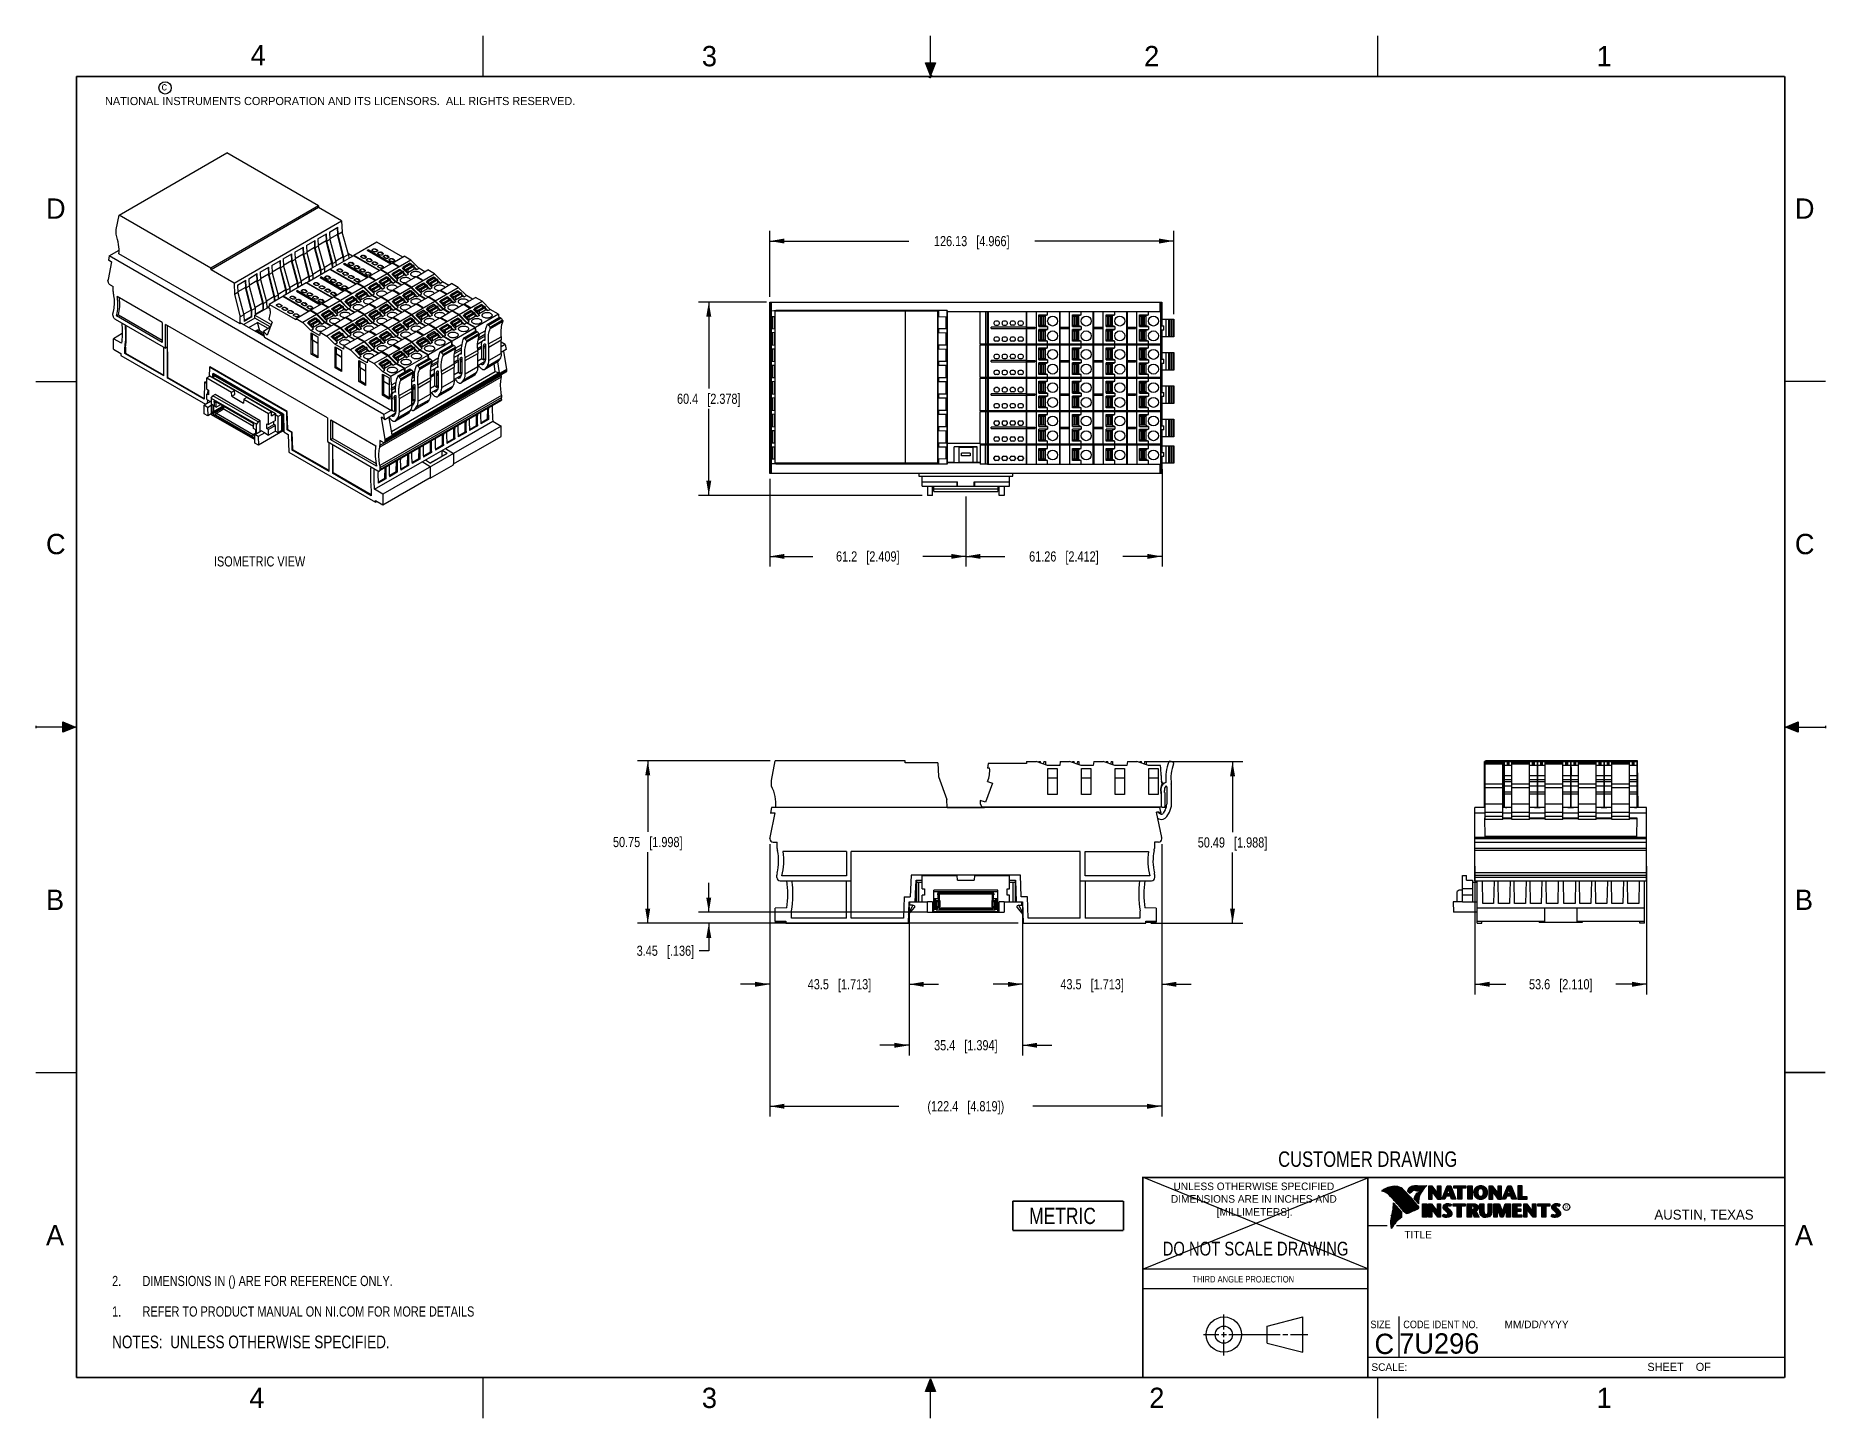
# Model space of a CAD drawing. Header units: inches. Extents: x 0 to 22, y 0 to 17.
import ezdxf

# ---------------------------------------------------------------- set-up
doc = ezdxf.new("R2010")
doc.units = ezdxf.units.IN
doc.header["$LTSCALE"] = 1.21
doc.header["$MEASUREMENT"] = 0
doc.layers.get('0').update_dxf_attribs({"linetype": 'CONTINUOUS'})
doc.layers.add('DETAIL', color=7, linetype='CONTINUOUS')
doc.layers.add('DIMENSIONS', color=7, linetype='CONTINUOUS')
doc.styles.get("Standard").update_dxf_attribs({"font": 'txt', "width": 0.8})
doc.styles.add('TEXTSTYLE_2', font='txt')
doc.styles.add('TEXTSTYLE_3', font='txt', dxfattribs={"width": 0.9})
doc.dimstyles.new('DIMSTYLE_1', dxfattribs={"dimtxt": 0.125, "dimasz": 0.18, "dimexe": 0.125, "dimexo": 0.0625, "dimgap": 0.0625, "dimtad": 0, "dimtih": 1, "dimtoh": 1, "dimdsep": 46, "dimtxsty": 'STANDARD', "dimblk": '_FILLED', "dimblk1": '_FILLED', "dimblk2": '_FILLED', "dimcen": 0.09, "dimadec": 0, "dimazin": 0, "dimtp": 0.02, "dimtm": 0.02, "dimtfac": 1, "dimtofl": 0, "dimtmove": 0, "dimatfit": 3, "dimldrblk": '_FILLED', "dimfxl": 1, "dimtolj": 1, "dimarcsym": 0})

msp = doc.modelspace()

# ---------------------------------------------------------------- texts
at = {"color": 2, "linetype": 'CONTINUOUS', "line_spacing_factor": 0.9}
for s, insert, char_height, width, attachment_point, style in [('4', (2.64, 16.887), 0.25, 0.25, 1, 'TEXTSTYLE_2'), ('3', (8.188, 16.875), 0.25, 0.25, 1, 'TEXTSTYLE_2'), ('2', (13.625, 16.875), 0.25, 0.25, 1, 'TEXTSTYLE_2'), ('1', (19.188, 16.875), 0.25, 0.25, 1, 'TEXTSTYLE_2'), ('c', (1.546, 16.428), 0.1, 0.1, 1, 'TEXTSTYLE_2'), ('NATIONAL INSTRUMENTS CORPORATION AND ITS LICENSORS.  ALL RIGHTS RESERVED.', (0.851, 16.248), 0.1, 7.3, 1, 'TEXTSTYLE_2'), ('D', (0.125, 15), 0.25, 0.25, 1, 'TEXTSTYLE_2'), ('D', (21.625, 15), 0.25, 0.25, 1, 'TEXTSTYLE_2'), ('C', (0.125, 10.875), 0.25, 0.25, 1, 'TEXTSTYLE_2'), ('C', (21.625, 10.875), 0.25, 0.25, 1, 'TEXTSTYLE_2'), ('B', (0.125, 6.5), 0.25, 0.25, 1, 'TEXTSTYLE_2'), ('B', (21.625, 6.5), 0.25, 0.25, 1, 'TEXTSTYLE_2'), ('UNLESS OTHERWISE SPECIFIED', (14.974, 2.898), 0.093, 2.418, 2, 'TEXTSTYLE_2'), ('DIMENSIONS ARE IN INCHES AND', (14.974, 2.743), 0.093, 2.604, 2, 'TEXTSTYLE_2'), ('[MILLIMETERS].', (14.984, 2.583), 0.093, 1.302, 2, 'TEXTSTYLE_2'), ('R', (18.797, 2.617), 0.0418, 0.04175, 1, 'TEXTSTYLE_2'), ('AUSTIN, TEXAS', (19.898, 2.564), 0.12158, 1.58049, 1, 'TEXTSTYLE_2'), ('A', (0.125, 2.375), 0.25, 0.25, 1, 'TEXTSTYLE_2'), ('TITLE', (16.824, 2.303), 0.093, 0.465, 1, 'TEXTSTYLE_2'), ('A', (21.625, 2.375), 0.25, 0.25, 1, 'TEXTSTYLE_2'), ('SIZE', (16.407, 1.2), 0.093, 0.3348, 1, 'TEXTSTYLE_3'), ('CODE IDENT NO.', (16.811, 1.2), 0.093, 1.1718, 1, 'TEXTSTYLE_3'), ('MM/DD/YYYY', (18.056, 1.2), 0.093, 0.93, 1, 'TEXTSTYLE_2'), ('SCALE:', (16.419, 0.675), 0.093, 0.558, 1, 'TEXTSTYLE_2'), ('SHEET    OF', (19.812, 0.681), 0.1, 1.1, 1, 'TEXTSTYLE_2'), ('4', (2.625, 0.375), 0.25, 0.25, 1, 'TEXTSTYLE_2'), ('3', (8.188, 0.375), 0.25, 0.25, 1, 'TEXTSTYLE_2'), ('2', (13.688, 0.375), 0.25, 0.25, 1, 'TEXTSTYLE_2'), ('1', (19.188, 0.375), 0.25, 0.25, 1, 'TEXTSTYLE_2')]:
    msp.add_mtext(s, dxfattribs=dict(at, insert=insert, char_height=char_height, width=width, attachment_point=attachment_point, style=style))
at = {"color": 7, "linetype": 'CONTINUOUS', "attachment_point": 2, "line_spacing_factor": 0.9}
for s, insert, char_height, width in [('CUSTOMER DRAWING', (16.374, 3.281), 0.19, 2.432), ('DO NOT SCALE DRAWING', (14.995, 2.17), 0.17, 2.72)]:
    msp.add_mtext(s, dxfattribs=dict(at, insert=insert, char_height=char_height, width=width))
at = {"color": 2, "linetype": 'CONTINUOUS', "insert": (14.218, 1.749), "char_height": 0.08, "width": 1.408, "attachment_point": 1, "line_spacing_factor": 0.9}
msp.add_mtext('THIRD ANGLE PROJECTION', dxfattribs=at)
at = {"color": 7, "linetype": 'CONTINUOUS', "char_height": 0.25, "line_spacing_factor": 0.9, "style": 'TEXTSTYLE_2'}
for s, insert, width, attachment_point in [('C', (16.578, 1.039), 0.25, 2), ('7U296', (16.761, 1.044), 1.25, 1)]:
    msp.add_mtext(s, dxfattribs=dict(at, insert=insert, width=width, attachment_point=attachment_point))
at = {"layer": 'DETAIL', "color": 2, "linetype": 'CONTINUOUS', "insert": (2.19, 10.599), "char_height": 0.125, "width": 1.4, "attachment_point": 1, "line_spacing_factor": 0.9}
msp.add_mtext('ISOMETRIC VIEW', dxfattribs=at)

# ---------------------------------------------------------------- blocks, each defined once
blk = doc.blocks.new('CUSTOM_NOTE_BL0', base_point=(3.625, 1.312))
at = {"color": 2, "linetype": 'CONTINUOUS', "width": 0.8}
for s, p in [('1.', (0.938, 1.25)), ('REFER TO PRODUCT MANUAL ON NI.COM FOR MORE DETAILS', (1.312, 1.25))]:
    blk.add_text(s, height=0.125, dxfattribs=at).set_placement(p)
blk = doc.blocks.new('_FILLED')
at = {"color": 0, "linetype": 'BYBLOCK'}
blk.add_solid([(0, 0), (-1, 0.17), (-1, -0.17)], dxfattribs=at)
blk = doc.blocks.new('*D0')
at = {"layer": 'DIMENSIONS', "color": 2, "linetype": 'CONTINUOUS'}
for p, q in [((9.023, 11.553), (9.023, 10.473)), ((11.433, 11.333), (11.433, 10.473)), ((9.023, 10.598), (9.553, 10.598)), ((11.433, 10.598), (10.903, 10.598))]:
    blk.add_line(p, q, dxfattribs=at)
at = {"layer": 'DIMENSIONS', "color": 2, "linetype": 'CONTINUOUS', "xscale": 0.18, "yscale": 0.18, "zscale": 0.18, "rotation": 180}
blk.add_blockref('_FILLED', (9.023, 10.598), dxfattribs=at)
at = {"layer": 'DIMENSIONS', "color": 2, "linetype": 'CONTINUOUS', "xscale": 0.18, "yscale": 0.18, "zscale": 0.18}
blk.add_blockref('_FILLED', (11.433, 10.598), dxfattribs=at)
at = {"layer": 'DIMENSIONS', "color": 2, "linetype": 'CONTINUOUS', "insert": (10.228, 10.66), "char_height": 0.125, "width": 1.225, "attachment_point": 2, "line_spacing_factor": 0.9}
blk.add_mtext('61.2{\\Ftxt.shx;\\W1.000000;\\H0.125000; }[2.409]', dxfattribs=at)
blk = doc.blocks.new('*D1')
at = {"layer": 'DIMENSIONS', "color": 2, "linetype": 'CONTINUOUS'}
for p, q in [((13.845, 11.67), (13.845, 10.473)), ((11.433, 11.333), (11.433, 10.473)), ((11.433, 10.598), (11.914, 10.598)), ((13.845, 10.598), (13.364, 10.598))]:
    blk.add_line(p, q, dxfattribs=at)
at = {"layer": 'DIMENSIONS', "color": 2, "linetype": 'CONTINUOUS', "xscale": 0.18, "yscale": 0.18, "zscale": 0.18, "rotation": 180.0000000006}
blk.add_blockref('_FILLED', (11.433, 10.598), dxfattribs=at)
at = {"layer": 'DIMENSIONS', "color": 2, "linetype": 'CONTINUOUS', "xscale": 0.18, "yscale": 0.18, "zscale": 0.18}
blk.add_blockref('_FILLED', (13.845, 10.598), dxfattribs=at)
at = {"layer": 'DIMENSIONS', "color": 2, "linetype": 'CONTINUOUS', "insert": (12.639, 10.66), "char_height": 0.125, "width": 1.325, "attachment_point": 2, "line_spacing_factor": 0.9}
blk.add_mtext('61.26{\\Ftxt.shx;\\W1.000000;\\H0.125000; }[2.412]', dxfattribs=at)
blk = doc.blocks.new('*D2')
at = {"layer": 'DIMENSIONS', "color": 2, "linetype": 'CONTINUOUS'}
for p, q in [((8.983, 13.726), (8.148, 13.726)), ((8.273, 13.726), (8.273, 12.662)), ((8.273, 11.348), (8.273, 12.412)), ((10.898, 11.348), (8.148, 11.348))]:
    blk.add_line(p, q, dxfattribs=at)
at = {"layer": 'DIMENSIONS', "color": 2, "linetype": 'CONTINUOUS', "xscale": 0.18, "yscale": 0.18, "zscale": 0.18}
for p, rotation in [((8.273, 13.726), 90), ((8.273, 11.348), 269.9999999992)]:
    blk.add_blockref('_FILLED', p, dxfattribs=dict(at, rotation=rotation))
at = {"layer": 'DIMENSIONS', "color": 2, "linetype": 'CONTINUOUS', "insert": (8.273, 12.599), "char_height": 0.125, "width": 1.225, "attachment_point": 2, "line_spacing_factor": 0.9}
blk.add_mtext('60.4{\\Ftxt.shx;\\W1.000000;\\H0.125000; }[2.378]', dxfattribs=at)
blk = doc.blocks.new('*D3')
at = {"layer": 'DIMENSIONS', "color": 2, "linetype": 'CONTINUOUS'}
for p, q in [((9.023, 13.788), (9.023, 14.601)), ((13.989, 13.578), (13.989, 14.601)), ((9.023, 14.476), (10.731, 14.476)), ((13.989, 14.476), (12.281, 14.476))]:
    blk.add_line(p, q, dxfattribs=at)
at = {"layer": 'DIMENSIONS', "color": 2, "linetype": 'CONTINUOUS', "xscale": 0.18, "yscale": 0.18, "zscale": 0.18, "rotation": 180}
blk.add_blockref('_FILLED', (9.023, 14.476), dxfattribs=at)
at = {"layer": 'DIMENSIONS', "color": 2, "linetype": 'CONTINUOUS', "xscale": 0.18, "yscale": 0.18, "zscale": 0.18}
blk.add_blockref('_FILLED', (13.989, 14.476), dxfattribs=at)
at = {"layer": 'DIMENSIONS', "color": 2, "linetype": 'CONTINUOUS', "insert": (11.506, 14.538), "char_height": 0.125, "width": 1.425, "attachment_point": 2, "line_spacing_factor": 0.9}
blk.add_mtext('126.13{\\Ftxt.shx;\\W1.000000;\\H0.125000; }[4.966]', dxfattribs=at)
blk = doc.blocks.new('*D4')
at = {"layer": 'DIMENSIONS', "color": 2, "linetype": 'CONTINUOUS'}
for p, q in [((17.692, 6.788), (17.692, 5.211)), ((19.803, 6.788), (19.803, 5.211)), ((17.692, 5.336), (18.072, 5.336)), ((19.803, 5.336), (19.422, 5.336))]:
    blk.add_line(p, q, dxfattribs=at)
at = {"layer": 'DIMENSIONS', "color": 2, "linetype": 'CONTINUOUS', "xscale": 0.18, "yscale": 0.18, "zscale": 0.18}
for p, rotation in [((17.692, 5.336), 180), ((19.803, 5.336), 1e-10)]:
    blk.add_blockref('_FILLED', p, dxfattribs=dict(at, rotation=rotation))
at = {"layer": 'DIMENSIONS', "color": 2, "linetype": 'CONTINUOUS', "insert": (18.747, 5.399), "char_height": 0.125, "width": 1.225, "attachment_point": 2, "line_spacing_factor": 0.9}
blk.add_mtext('53.6{\\Ftxt.shx;\\W1.000000;\\H0.125000; }[2.110]', dxfattribs=at)
blk = doc.blocks.new('*D5')
at = {"layer": 'DIMENSIONS', "color": 2, "linetype": 'CONTINUOUS'}
for p, q in [((9.028, 8.084), (7.398, 8.084)), ((7.523, 8.084), (7.523, 7.21)), ((7.523, 6.086), (7.523, 6.96)), ((12.076, 6.086), (7.398, 6.086))]:
    blk.add_line(p, q, dxfattribs=at)
at = {"layer": 'DIMENSIONS', "color": 2, "linetype": 'CONTINUOUS', "xscale": 0.18, "yscale": 0.18, "zscale": 0.18}
for p, rotation in [((7.523, 8.084), 90), ((7.523, 6.086), 270)]:
    blk.add_blockref('_FILLED', p, dxfattribs=dict(at, rotation=rotation))
at = {"layer": 'DIMENSIONS', "color": 2, "linetype": 'CONTINUOUS', "insert": (7.523, 7.148), "char_height": 0.125, "width": 1.325, "attachment_point": 2, "line_spacing_factor": 0.9}
blk.add_mtext('50.75{\\Ftxt.shx;\\W1.000000;\\H0.125000; }[1.998]', dxfattribs=at)
blk = doc.blocks.new('*D6')
at = {"layer": 'DIMENSIONS', "color": 2, "linetype": 'CONTINUOUS'}
for p, q in [((9.023, 7.061), (9.023, 5.211)), ((10.736, 6.288), (10.736, 5.211)), ((9.023, 5.336), (8.663, 5.336)), ((10.736, 5.336), (11.096, 5.336))]:
    blk.add_line(p, q, dxfattribs=at)
at = {"layer": 'DIMENSIONS', "color": 2, "linetype": 'CONTINUOUS', "xscale": 0.18, "yscale": 0.18, "zscale": 0.18}
blk.add_blockref('_FILLED', (9.023, 5.336), dxfattribs=at)
at = {"layer": 'DIMENSIONS', "color": 2, "linetype": 'CONTINUOUS', "xscale": 0.18, "yscale": 0.18, "zscale": 0.18, "rotation": 180}
blk.add_blockref('_FILLED', (10.736, 5.336), dxfattribs=at)
at = {"layer": 'DIMENSIONS', "color": 2, "linetype": 'CONTINUOUS', "insert": (9.88, 5.399), "char_height": 0.125, "width": 1.225, "attachment_point": 2, "line_spacing_factor": 0.9}
blk.add_mtext('43.5{\\Ftxt.shx;\\W1.000000;\\H0.125000; }[1.713]', dxfattribs=at)
blk = doc.blocks.new('*D7')
at = {"layer": 'DIMENSIONS', "color": 2, "linetype": 'CONTINUOUS'}
for p, q in [((10.736, 6.288), (10.736, 4.461)), ((12.13, 6.288), (12.13, 4.461)), ((10.736, 4.586), (10.376, 4.586)), ((12.13, 4.586), (12.49, 4.586))]:
    blk.add_line(p, q, dxfattribs=at)
at = {"layer": 'DIMENSIONS', "color": 2, "linetype": 'CONTINUOUS', "xscale": 0.18, "yscale": 0.18, "zscale": 0.18}
blk.add_blockref('_FILLED', (10.736, 4.586), dxfattribs=at)
at = {"layer": 'DIMENSIONS', "color": 2, "linetype": 'CONTINUOUS', "xscale": 0.18, "yscale": 0.18, "zscale": 0.18, "rotation": 180}
blk.add_blockref('_FILLED', (12.13, 4.586), dxfattribs=at)
at = {"layer": 'DIMENSIONS', "color": 2, "linetype": 'CONTINUOUS', "insert": (11.433, 4.649), "char_height": 0.125, "width": 1.225, "attachment_point": 2, "line_spacing_factor": 0.9}
blk.add_mtext('35.4{\\Ftxt.shx;\\W1.000000;\\H0.125000; }[1.394]', dxfattribs=at)
blk = doc.blocks.new('*D8')
at = {"layer": 'DIMENSIONS', "color": 2, "linetype": 'CONTINUOUS'}
for p, q in [((13.842, 7.061), (13.842, 5.211)), ((12.13, 6.288), (12.13, 5.211)), ((12.13, 5.336), (11.77, 5.336)), ((13.842, 5.336), (14.202, 5.336))]:
    blk.add_line(p, q, dxfattribs=at)
at = {"layer": 'DIMENSIONS', "color": 2, "linetype": 'CONTINUOUS', "xscale": 0.18, "yscale": 0.18, "zscale": 0.18}
blk.add_blockref('_FILLED', (12.13, 5.336), dxfattribs=at)
at = {"layer": 'DIMENSIONS', "color": 2, "linetype": 'CONTINUOUS', "xscale": 0.18, "yscale": 0.18, "zscale": 0.18, "rotation": 180}
blk.add_blockref('_FILLED', (13.842, 5.336), dxfattribs=at)
at = {"layer": 'DIMENSIONS', "color": 2, "linetype": 'CONTINUOUS', "insert": (12.986, 5.399), "char_height": 0.125, "width": 1.225, "attachment_point": 2, "line_spacing_factor": 0.9}
blk.add_mtext('43.5{\\Ftxt.shx;\\W1.000000;\\H0.125000; }[1.713]', dxfattribs=at)
blk = doc.blocks.new('*D9')
at = {"layer": 'DIMENSIONS', "color": 2, "linetype": 'CONTINUOUS'}
for p, q in [((9.023, 7.061), (9.023, 3.711)), ((13.842, 7.061), (13.842, 3.711)), ((9.023, 3.836), (10.608, 3.836)), ((13.842, 3.836), (12.258, 3.836))]:
    blk.add_line(p, q, dxfattribs=at)
at = {"layer": 'DIMENSIONS', "color": 2, "linetype": 'CONTINUOUS', "xscale": 0.18, "yscale": 0.18, "zscale": 0.18, "rotation": 180.0000000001}
blk.add_blockref('_FILLED', (9.023, 3.836), dxfattribs=at)
at = {"layer": 'DIMENSIONS', "color": 2, "linetype": 'CONTINUOUS', "xscale": 0.18, "yscale": 0.18, "zscale": 0.18}
blk.add_blockref('_FILLED', (13.842, 3.836), dxfattribs=at)
at = {"layer": 'DIMENSIONS', "color": 2, "linetype": 'CONTINUOUS', "insert": (11.433, 3.899), "char_height": 0.125, "width": 1.525, "attachment_point": 2, "line_spacing_factor": 0.9}
blk.add_mtext('(122.4{\\Ftxt.shx;\\W1.000000;\\H0.125000; }[4.819])', dxfattribs=at)
blk = doc.blocks.new('*D10')
at = {"layer": 'DIMENSIONS', "color": 2, "linetype": 'CONTINUOUS'}
for p, q in [((8.273, 6.222), (8.273, 6.582)), ((10.96, 6.222), (8.148, 6.222)), ((9.158, 6.086), (8.148, 6.086)), ((8.273, 6.086), (8.273, 5.749)), ((8.273, 5.749), (8.156, 5.749))]:
    blk.add_line(p, q, dxfattribs=at)
at = {"layer": 'DIMENSIONS', "color": 2, "linetype": 'CONTINUOUS', "xscale": 0.18, "yscale": 0.18, "zscale": 0.18}
for p, rotation in [((8.273, 6.222), 270), ((8.273, 6.086), 90)]:
    blk.add_blockref('_FILLED', p, dxfattribs=dict(at, rotation=rotation))
at = {"layer": 'DIMENSIONS', "color": 2, "linetype": 'CONTINUOUS', "insert": (8.093, 5.811), "char_height": 0.125, "width": 1.125, "attachment_point": 3, "line_spacing_factor": 0.9}
blk.add_mtext('3.45{\\Ftxt.shx;\\W1.000000;\\H0.125000; }[.136]', dxfattribs=at)
blk = doc.blocks.new('*D11')
at = {"layer": 'DIMENSIONS', "color": 2, "linetype": 'CONTINUOUS'}
for p, q in [((13.655, 8.074), (14.837, 8.074)), ((14.712, 8.074), (14.712, 7.205)), ((14.712, 6.086), (14.712, 6.955)), ((13.708, 6.086), (14.837, 6.086))]:
    blk.add_line(p, q, dxfattribs=at)
at = {"layer": 'DIMENSIONS', "color": 2, "linetype": 'CONTINUOUS', "xscale": 0.18, "yscale": 0.18, "zscale": 0.18}
for p, rotation in [((14.712, 8.074), 90), ((14.712, 6.086), 270)]:
    blk.add_blockref('_FILLED', p, dxfattribs=dict(at, rotation=rotation))
at = {"layer": 'DIMENSIONS', "color": 2, "linetype": 'CONTINUOUS', "insert": (14.712, 7.143), "char_height": 0.125, "width": 1.325, "attachment_point": 2, "line_spacing_factor": 0.9}
blk.add_mtext('50.49{\\Ftxt.shx;\\W1.000000;\\H0.125000; }[1.988]', dxfattribs=at)
blk = doc.blocks.new('NOTES_HEADER_BL1', base_point=(3.1215, 0.9375))
at = {"layer": 'DETAIL', "color": 2, "linetype": 'CONTINUOUS', "width": 0.8}
blk.add_text('NOTES:  UNLESS OTHERWISE SPECIFIED.', height=0.156, dxfattribs=at).set_placement((0.9375, 0.8595))
blk = doc.blocks.new('METRIC_BL2', base_point=(12.69, 2.489))
at = {"layer": 'DETAIL', "color": 7, "linetype": 'CONTINUOUS', "const_width": 0.02}
for points in [[(12.01, 2.669), (13.37, 2.669)], [(12.01, 2.669), (12.01, 2.309)], [(13.37, 2.669), (13.37, 2.309)], [(12.01, 2.309), (13.37, 2.309)]]:
    blk.add_lwpolyline(points, dxfattribs=at)
at = {"layer": 'DETAIL', "color": 2, "linetype": 'CONTINUOUS', "width": 0.8}
blk.add_text('METRIC', height=0.2, dxfattribs=at).set_placement((12.212, 2.388))
blk = doc.blocks.new('DIMS_REF_BL3', base_point=(3.125, 1.687))
at = {"layer": 'DETAIL', "color": 2, "linetype": 'CONTINUOUS', "width": 0.8}
for s, p in [('2.', (0.938, 1.625)), ('DIMENSIONS IN () ARE FOR REFERENCE ONLY.', (1.312, 1.625))]:
    blk.add_text(s, height=0.125, dxfattribs=at).set_placement(p)

# ---------------------------------------------------------------- dimensions: what is measured, and where the dimension line sits
at = {"layer": 'DIMENSIONS', "color": 2, "linetype": 'CONTINUOUS'}
for base, p1, p2, picture, middle in [((13.989, 14.476), (9.023, 13.726), (13.989, 13.515), '*D3', (11.506, 14.476)), ((11.433, 10.598), (9.023, 11.616), (11.433, 11.395), '*D0', (10.228, 10.598)), ((10.736, 5.336), (9.023, 7.124), (10.736, 6.35), '*D6', (9.88, 5.336)), ((19.803, 5.336), (17.692, 6.85), (19.803, 6.85), '*D4', (18.747, 5.336)), ((12.13, 4.586), (10.736, 6.35), (12.13, 6.35), '*D7', (11.433, 4.586))]:
    dim = msp.add_linear_dim(base=base, p1=p1, p2=p2, dimstyle='DIMSTYLE_1', dxfattribs=at)
    dim.commit()
    dim.dimension.update_dxf_attribs({"geometry": picture, "text_midpoint": middle, "dimtype": 160})
for base, p1, p2, angle, picture, middle in [((8.273, 11.348), (9.045, 13.726), (10.961, 11.348), 270, '*D2', (8.273, 12.537)), ((11.433, 10.598), (13.845, 11.733), (11.433, 11.395), 180, '*D1', (12.639, 10.598)), ((7.523, 6.086), (9.091, 8.084), (12.139, 6.086), 270, '*D5', (7.523, 7.085)), ((14.712, 8.074), (13.645, 6.086), (13.593, 8.074), 90, '*D11', (14.712, 7.08)), ((12.13, 5.336), (13.842, 7.124), (12.13, 6.35), 180, '*D8', (12.986, 5.336)), ((8.273, 6.222), (9.22, 6.086), (11.022, 6.222), 90, '*D10', (7.531, 5.749))]:
    dim = msp.add_linear_dim(base=base, p1=p1, p2=p2, angle=angle, dimstyle='DIMSTYLE_1', dxfattribs=at)
    dim.commit()
    dim.dimension.update_dxf_attribs({"geometry": picture, "text_midpoint": middle, "dimtype": 160})
dim = msp.add_linear_dim(base=(9.023, 3.836), p1=(13.842, 7.124), p2=(9.023, 7.124), angle=180, text='(<>)', dimstyle='DIMSTYLE_1', dxfattribs=at)
dim.commit()
dim.dimension.update_dxf_attribs({"geometry": '*D9', "text_midpoint": (11.433, 3.836), "dimtype": 160})

# ---------------------------------------------------------------- hatches: boundary and pattern name
at = {"linetype": 'CONTINUOUS'}
for points in [[(11, 16.51), (10.938, 16.666), (11.062, 16.666)], [(0.334, 8.562), (0.49, 8.5), (0.334, 8.438)], [(21.666, 8.562), (21.666, 8.438), (21.51, 8.5)], [(10.938, 0.329), (11, 0.485), (11.062, 0.329)]]:
    msp.add_hatch(color=2, dxfattribs=at).paths.add_polyline_path(points)

# ---------------------------------------------------------------- linework, layer by layer
at = {"color": 2, "linetype": 'CONTINUOUS'}
for p, q in [((5.5, 16.5), (5.5, 17)), ((11, 16.485), (11, 17)), ((16.5, 16.5), (16.5, 17)), ((11, 16.51), (10.938, 16.666)), ((10.938, 16.666), (11.062, 16.666)), ((11.015, 16.515), (10.985, 16.485)), ((10.985, 16.485), (11, 16.515)), ((11.062, 16.666), (11, 16.51)), ((11, 16.485), (11.015, 16.515)), ((0, 12.75), (0.5, 12.75)), ((22, 12.75), (21.5, 12.75)), ((0, 8.515), (0, 8.485)), ((0.49, 8.5), (0, 8.5)), ((0.334, 8.438), (0.334, 8.562)), ((0.334, 8.562), (0.49, 8.5)), ((0.49, 8.5), (0.334, 8.438)), ((21.51, 8.5), (21.666, 8.562)), ((21.51, 8.5), (22, 8.5)), ((21.666, 8.438), (21.51, 8.5)), ((21.666, 8.562), (21.666, 8.438)), ((22, 8.515), (22, 8.485)), ((0, 4.25), (0.5, 4.25)), ((16.375, 2.96), (21.5, 2.96)), ((16.558, 2.796), (16.558, 2.799)), ((16.565, 2.794), (16.565, 2.803)), ((16.571, 2.791), (16.571, 2.808)), ((16.578, 2.788), (16.578, 2.812)), ((16.585, 2.785), (16.585, 2.815)), ((16.592, 2.781), (16.592, 2.819)), ((16.599, 2.778), (16.599, 2.822)), ((16.606, 2.774), (16.606, 2.825)), ((16.612, 2.77), (16.612, 2.828)), ((16.619, 2.765), (16.619, 2.83)), ((16.626, 2.76), (16.626, 2.832)), ((16.633, 2.755), (16.633, 2.835)), ((16.64, 2.749), (16.64, 2.837)), ((16.647, 2.743), (16.647, 2.839)), ((16.653, 2.737), (16.653, 2.84)), ((16.66, 2.729), (16.66, 2.842)), ((16.667, 2.722), (16.667, 2.844)), ((16.674, 2.715), (16.674, 2.845)), ((16.681, 2.707), (16.681, 2.846)), ((16.687, 2.699), (16.687, 2.847)), ((16.794, 2.533), (16.692, 2.649)), ((16.694, 2.692), (16.694, 2.847)), ((16.701, 2.684), (16.701, 2.847)), ((16.708, 2.676), (16.708, 2.847)), ((16.715, 2.669), (16.715, 2.847)), ((16.722, 2.661), (16.722, 2.846)), ((16.728, 2.653), (16.728, 2.846)), ((16.735, 2.645), (16.735, 2.844)), ((16.742, 2.637), (16.742, 2.843)), ((16.749, 2.629), (16.749, 2.842)), ((16.756, 2.62), (16.756, 2.84)), ((16.763, 2.612), (16.763, 2.838)), ((16.769, 2.605), (16.769, 2.835)), ((16.776, 2.597), (16.776, 2.832)), ((16.783, 2.589), (16.783, 2.828)), ((16.79, 2.581), (16.79, 2.824)), ((16.797, 2.574), (16.797, 2.819)), ((16.804, 2.567), (16.804, 2.814)), ((16.81, 2.559), (16.81, 2.807)), ((16.817, 2.552), (16.817, 2.8)), ((16.824, 2.545), (16.824, 2.792)), ((16.831, 2.538), (16.831, 2.785)), ((16.838, 2.531), (16.838, 2.778)), ((16.844, 2.526), (16.844, 2.771)), ((16.851, 2.523), (16.851, 2.764)), ((16.858, 2.522), (16.858, 2.757)), ((16.886, 2.766), (16.863, 2.794)), ((16.865, 2.524), (16.865, 2.749)), ((16.888, 2.772), (16.868, 2.795)), ((16.872, 2.791), (16.872, 2.809)), ((16.872, 2.527), (16.872, 2.742)), ((16.879, 2.783), (16.879, 2.821)), ((16.879, 2.53), (16.879, 2.735)), ((16.885, 2.775), (16.885, 2.828)), ((16.885, 2.533), (16.885, 2.727)), ((16.892, 2.775), (16.892, 2.833)), ((16.892, 2.536), (16.892, 2.719)), ((16.899, 2.779), (16.899, 2.837)), ((16.899, 2.539), (16.899, 2.71)), ((16.906, 2.784), (16.906, 2.841)), ((16.906, 2.542), (16.906, 2.702)), ((16.913, 2.79), (16.913, 2.844)), ((16.913, 2.545), (16.913, 2.694)), ((16.92, 2.797), (16.92, 2.846)), ((16.92, 2.548), (16.92, 2.686)), ((16.926, 2.802), (16.926, 2.848)), ((16.926, 2.551), (16.926, 2.677)), ((16.933, 2.805), (16.933, 2.849)), ((16.933, 2.554), (16.933, 2.669)), ((16.94, 2.808), (16.94, 2.85)), ((16.94, 2.557), (16.94, 2.661)), ((16.962, 2.68), (16.943, 2.701)), ((16.947, 2.808), (16.947, 2.851)), ((16.947, 2.561), (16.947, 2.653)), ((16.965, 2.683), (16.949, 2.701)), ((16.954, 2.807), (16.954, 2.852)), ((16.954, 2.696), (16.954, 2.711)), ((16.954, 2.564), (16.954, 2.644)), ((16.961, 2.805), (16.961, 2.852)), ((16.961, 2.688), (16.961, 2.727)), ((16.967, 2.803), (16.967, 2.853)), ((16.967, 2.68), (16.967, 2.744)), ((16.974, 2.803), (16.974, 2.854)), ((16.974, 2.672), (16.974, 2.757)), ((16.981, 2.802), (16.981, 2.854)), ((16.981, 2.664), (16.981, 2.763)), ((16.984, 2.859), (17.1, 2.861)), ((16.984, 2.854), (17.087, 2.856)), ((16.988, 2.802), (16.988, 2.854)), ((16.988, 2.656), (16.988, 2.767)), ((16.995, 2.802), (16.995, 2.854)), ((16.995, 2.675), (16.995, 2.768)), ((16.999, 2.637), (16.995, 2.642)), ((17.002, 2.801), (17.002, 2.854)), ((17.002, 2.719), (17.002, 2.769)), ((17.008, 2.796), (17.008, 2.855)), ((17.008, 2.739), (17.008, 2.77)), ((17.015, 2.755), (17.015, 2.855)), ((17.022, 2.769), (17.022, 2.855)), ((17.029, 2.782), (17.029, 2.855)), ((17.036, 2.793), (17.036, 2.855)), ((17.042, 2.804), (17.042, 2.855)), ((17.049, 2.813), (17.049, 2.855)), ((17.056, 2.822), (17.056, 2.855)), ((17.063, 2.83), (17.063, 2.855)), ((17.07, 2.838), (17.07, 2.855)), ((17.077, 2.845), (17.077, 2.856)), ((17.124, 2.859), (17.161, 2.859)), ((17.124, 2.691), (17.124, 2.859)), ((17.164, 2.691), (17.124, 2.691)), ((17.129, 2.854), (17.158, 2.854)), ((17.129, 2.696), (17.129, 2.854)), ((17.159, 2.696), (17.129, 2.696)), ((17.138, 2.696), (17.138, 2.854)), ((17.145, 2.696), (17.145, 2.854)), ((17.151, 2.696), (17.151, 2.854)), ((17.158, 2.854), (17.238, 2.749)), ((17.159, 2.804), (17.158, 2.854)), ((17.242, 2.696), (17.159, 2.804)), ((17.159, 2.804), (17.159, 2.696)), ((17.161, 2.859), (17.233, 2.764)), ((17.239, 2.691), (17.164, 2.79)), ((17.164, 2.79), (17.164, 2.691)), ((17.165, 2.797), (17.165, 2.846)), ((17.171, 2.788), (17.171, 2.837)), ((17.178, 2.779), (17.178, 2.828)), ((17.185, 2.77), (17.185, 2.82)), ((17.191, 2.762), (17.191, 2.811)), ((17.198, 2.753), (17.198, 2.802)), ((17.205, 2.744), (17.205, 2.793)), ((17.211, 2.736), (17.211, 2.784)), ((17.218, 2.727), (17.218, 2.776)), ((17.225, 2.718), (17.225, 2.767)), ((17.232, 2.71), (17.232, 2.758)), ((17.233, 2.859), (17.273, 2.859)), ((17.233, 2.764), (17.233, 2.859)), ((17.238, 2.854), (17.268, 2.854)), ((17.238, 2.749), (17.238, 2.854)), ((17.238, 2.701), (17.238, 2.749)), ((17.273, 2.691), (17.239, 2.691)), ((17.268, 2.696), (17.242, 2.696)), ((17.245, 2.696), (17.245, 2.854)), ((17.252, 2.696), (17.252, 2.854)), ((17.258, 2.696), (17.258, 2.854)), ((17.265, 2.696), (17.265, 2.854)), ((17.268, 2.854), (17.268, 2.696)), ((17.273, 2.859), (17.273, 2.691)), ((17.283, 2.692), (17.352, 2.859)), ((17.323, 2.692), (17.283, 2.692)), ((17.29, 2.696), (17.355, 2.854)), ((17.319, 2.696), (17.29, 2.696)), ((17.298, 2.696), (17.298, 2.716)), ((17.305, 2.696), (17.305, 2.732)), ((17.312, 2.696), (17.312, 2.749)), ((17.318, 2.696), (17.318, 2.765)), ((17.336, 2.736), (17.319, 2.696)), ((17.339, 2.732), (17.323, 2.692)), ((17.325, 2.71), (17.325, 2.781)), ((17.332, 2.727), (17.332, 2.798)), ((17.394, 2.736), (17.336, 2.736)), ((17.338, 2.736), (17.338, 2.814)), ((17.39, 2.732), (17.339, 2.732)), ((17.341, 2.753), (17.362, 2.823)), ((17.389, 2.753), (17.341, 2.753)), ((17.345, 2.767), (17.345, 2.83)), ((17.345, 2.736), (17.345, 2.753)), ((17.347, 2.758), (17.366, 2.818)), ((17.383, 2.758), (17.347, 2.758)), ((17.352, 2.859), (17.394, 2.859)), ((17.352, 2.788), (17.352, 2.847)), ((17.352, 2.736), (17.352, 2.753)), ((17.355, 2.854), (17.39, 2.854)), ((17.358, 2.81), (17.358, 2.854)), ((17.358, 2.736), (17.358, 2.753)), ((17.362, 2.823), (17.37, 2.823)), ((17.365, 2.823), (17.365, 2.854)), ((17.365, 2.736), (17.365, 2.753)), ((17.366, 2.818), (17.366, 2.818)), ((17.366, 2.818), (17.383, 2.758)), ((17.37, 2.823), (17.389, 2.753)), ((17.372, 2.817), (17.372, 2.854)), ((17.372, 2.736), (17.372, 2.753)), ((17.378, 2.792), (17.378, 2.854)), ((17.378, 2.736), (17.378, 2.753)), ((17.385, 2.768), (17.385, 2.854)), ((17.385, 2.736), (17.385, 2.753)), ((17.39, 2.854), (17.45, 2.696)), ((17.404, 2.692), (17.39, 2.732)), ((17.392, 2.736), (17.392, 2.851)), ((17.394, 2.859), (17.457, 2.692)), ((17.407, 2.696), (17.394, 2.736)), ((17.398, 2.723), (17.398, 2.833)), ((17.457, 2.692), (17.404, 2.692)), ((17.405, 2.703), (17.405, 2.816)), ((17.45, 2.696), (17.407, 2.696)), ((17.412, 2.696), (17.412, 2.798)), ((17.418, 2.696), (17.418, 2.781)), ((17.425, 2.696), (17.425, 2.763)), ((17.432, 2.696), (17.432, 2.745)), ((17.433, 2.859), (17.58, 2.859)), ((17.433, 2.828), (17.433, 2.859)), ((17.481, 2.828), (17.433, 2.828)), ((17.438, 2.854), (17.575, 2.854)), ((17.438, 2.833), (17.438, 2.854)), ((17.486, 2.833), (17.438, 2.833)), ((17.438, 2.696), (17.438, 2.728)), ((17.445, 2.833), (17.445, 2.854)), ((17.445, 2.696), (17.445, 2.71)), ((17.452, 2.833), (17.452, 2.854)), ((17.458, 2.833), (17.458, 2.854)), ((17.465, 2.833), (17.465, 2.854)), ((17.472, 2.833), (17.472, 2.854)), ((17.479, 2.833), (17.479, 2.854)), ((17.481, 2.692), (17.481, 2.828)), ((17.532, 2.692), (17.481, 2.692)), ((17.486, 2.833), (17.485, 2.854)), ((17.486, 2.696), (17.486, 2.833)), ((17.527, 2.696), (17.486, 2.696)), ((17.492, 2.696), (17.492, 2.854)), ((17.499, 2.696), (17.499, 2.854)), ((17.505, 2.696), (17.505, 2.854)), ((17.512, 2.696), (17.512, 2.854)), ((17.519, 2.696), (17.519, 2.854)), ((17.527, 2.833), (17.525, 2.854)), ((17.575, 2.833), (17.527, 2.833)), ((17.527, 2.833), (17.527, 2.696)), ((17.532, 2.833), (17.532, 2.854)), ((17.58, 2.828), (17.532, 2.828)), ((17.532, 2.828), (17.532, 2.692)), ((17.539, 2.833), (17.539, 2.854)), ((17.545, 2.833), (17.545, 2.854)), ((17.552, 2.833), (17.552, 2.854)), ((17.559, 2.833), (17.559, 2.854)), ((17.565, 2.833), (17.565, 2.854)), ((17.572, 2.833), (17.572, 2.854)), ((17.575, 2.854), (17.575, 2.833)), ((17.58, 2.859), (17.58, 2.828)), ((17.606, 2.859), (17.656, 2.859)), ((17.606, 2.692), (17.606, 2.859)), ((17.656, 2.692), (17.606, 2.692)), ((17.611, 2.854), (17.652, 2.854)), ((17.611, 2.696), (17.611, 2.854)), ((17.652, 2.696), (17.611, 2.696)), ((17.619, 2.696), (17.619, 2.854)), ((17.625, 2.696), (17.625, 2.854)), ((17.632, 2.696), (17.632, 2.854)), ((17.639, 2.696), (17.639, 2.854)), ((17.645, 2.696), (17.645, 2.854)), ((17.652, 2.854), (17.652, 2.696)), ((17.656, 2.859), (17.656, 2.692)), ((17.685, 2.787), (17.686, 2.79)), ((17.685, 2.784), (17.685, 2.787)), ((17.685, 2.78), (17.685, 2.784)), ((17.685, 2.777), (17.685, 2.78)), ((17.685, 2.774), (17.685, 2.777)), ((17.685, 2.77), (17.685, 2.774)), ((17.685, 2.767), (17.685, 2.77)), ((17.686, 2.763), (17.685, 2.767)), ((17.686, 2.793), (17.687, 2.796)), ((17.686, 2.79), (17.686, 2.793)), ((17.686, 2.76), (17.686, 2.763)), ((17.687, 2.757), (17.686, 2.76)), ((17.687, 2.796), (17.688, 2.799)), ((17.688, 2.753), (17.687, 2.757)), ((17.688, 2.802), (17.689, 2.805)), ((17.688, 2.799), (17.688, 2.802)), ((17.689, 2.75), (17.688, 2.753)), ((17.689, 2.805), (17.69, 2.808)), ((17.69, 2.747), (17.689, 2.75)), ((17.69, 2.808), (17.692, 2.811)), ((17.691, 2.744), (17.69, 2.808)), ((17.691, 2.744), (17.69, 2.747)), ((17.692, 2.741), (17.691, 2.744)), ((17.692, 2.811), (17.693, 2.813)), ((17.693, 2.738), (17.692, 2.741)), ((17.693, 2.813), (17.694, 2.816)), ((17.694, 2.735), (17.693, 2.738)), ((17.694, 2.816), (17.696, 2.819)), ((17.696, 2.733), (17.694, 2.735)), ((17.696, 2.819), (17.697, 2.821)), ((17.697, 2.73), (17.696, 2.733)), ((17.697, 2.821), (17.699, 2.824)), ((17.697, 2.73), (17.697, 2.821)), ((17.699, 2.728), (17.697, 2.73)), ((17.699, 2.824), (17.701, 2.826)), ((17.7, 2.725), (17.699, 2.728)), ((17.702, 2.723), (17.7, 2.725)), ((17.701, 2.826), (17.703, 2.828)), ((17.704, 2.72), (17.702, 2.723)), ((17.703, 2.828), (17.705, 2.831)), ((17.704, 2.72), (17.705, 2.831)), ((17.706, 2.718), (17.704, 2.72)), ((17.705, 2.831), (17.707, 2.833)), ((17.708, 2.716), (17.706, 2.718)), ((17.707, 2.833), (17.709, 2.835)), ((17.71, 2.714), (17.708, 2.716)), ((17.709, 2.835), (17.711, 2.837)), ((17.71, 2.714), (17.711, 2.837)), ((17.712, 2.712), (17.71, 2.714)), ((17.711, 2.837), (17.714, 2.839)), ((17.715, 2.71), (17.712, 2.712)), ((17.714, 2.839), (17.716, 2.841)), ((17.717, 2.708), (17.715, 2.71)), ((17.716, 2.841), (17.719, 2.843)), ((17.717, 2.708), (17.719, 2.843)), ((17.719, 2.707), (17.717, 2.708)), ((17.719, 2.843), (17.721, 2.844)), ((17.722, 2.705), (17.719, 2.707)), ((17.721, 2.844), (17.724, 2.846)), ((17.725, 2.704), (17.722, 2.705)), ((17.724, 2.846), (17.726, 2.847)), ((17.725, 2.704), (17.724, 2.846)), ((17.727, 2.702), (17.725, 2.704)), ((17.726, 2.847), (17.729, 2.849)), ((17.727, 2.79), (17.728, 2.792)), ((17.727, 2.788), (17.727, 2.79)), ((17.727, 2.786), (17.727, 2.788)), ((17.727, 2.783), (17.727, 2.786)), ((17.727, 2.781), (17.727, 2.783)), ((17.727, 2.779), (17.727, 2.781)), ((17.727, 2.777), (17.727, 2.779)), ((17.727, 2.774), (17.727, 2.777)), ((17.727, 2.772), (17.727, 2.774)), ((17.727, 2.77), (17.727, 2.772)), ((17.727, 2.767), (17.727, 2.77)), ((17.727, 2.765), (17.727, 2.767)), ((17.727, 2.763), (17.727, 2.765)), ((17.728, 2.761), (17.727, 2.763)), ((17.73, 2.701), (17.727, 2.702)), ((17.728, 2.796), (17.729, 2.798)), ((17.728, 2.794), (17.728, 2.796)), ((17.728, 2.792), (17.728, 2.794)), ((17.728, 2.758), (17.728, 2.761)), ((17.728, 2.756), (17.728, 2.758)), ((17.729, 2.754), (17.728, 2.756)), ((17.729, 2.849), (17.731, 2.85)), ((17.729, 2.802), (17.73, 2.803)), ((17.729, 2.8), (17.729, 2.802)), ((17.729, 2.798), (17.729, 2.8)), ((17.729, 2.752), (17.729, 2.754)), ((17.73, 2.75), (17.729, 2.752)), ((17.73, 2.805), (17.731, 2.807)), ((17.73, 2.803), (17.73, 2.805)), ((17.73, 2.748), (17.73, 2.75)), ((17.731, 2.747), (17.73, 2.748)), ((17.73, 2.701), (17.73, 2.747)), ((17.733, 2.7), (17.73, 2.701)), ((17.731, 2.85), (17.734, 2.851)), ((17.731, 2.807), (17.731, 2.85)), ((17.731, 2.807), (17.732, 2.808)), ((17.731, 2.745), (17.731, 2.747)), ((17.732, 2.743), (17.731, 2.745)), ((17.732, 2.81), (17.733, 2.812)), ((17.732, 2.808), (17.732, 2.81)), ((17.732, 2.741), (17.732, 2.743)), ((17.733, 2.74), (17.732, 2.741)), ((17.733, 2.812), (17.734, 2.813)), ((17.734, 2.738), (17.733, 2.74)), ((17.736, 2.699), (17.733, 2.7)), ((17.734, 2.851), (17.737, 2.852)), ((17.734, 2.813), (17.735, 2.815)), ((17.735, 2.737), (17.734, 2.738)), ((17.735, 2.816), (17.736, 2.818)), ((17.735, 2.815), (17.735, 2.816)), ((17.736, 2.735), (17.735, 2.737)), ((17.736, 2.818), (17.737, 2.819)), ((17.736, 2.734), (17.736, 2.735)), ((17.737, 2.732), (17.736, 2.734)), ((17.739, 2.698), (17.736, 2.699)), ((17.737, 2.852), (17.74, 2.853)), ((17.737, 2.819), (17.737, 2.852)), ((17.737, 2.819), (17.738, 2.821)), ((17.738, 2.731), (17.737, 2.732)), ((17.738, 2.821), (17.74, 2.822)), ((17.74, 2.73), (17.738, 2.731)), ((17.739, 2.698), (17.738, 2.731)), ((17.742, 2.697), (17.739, 2.698)), ((17.74, 2.853), (17.743, 2.853)), ((17.74, 2.822), (17.741, 2.823)), ((17.741, 2.728), (17.74, 2.73)), ((17.741, 2.823), (17.742, 2.824)), ((17.742, 2.727), (17.741, 2.728)), ((17.742, 2.824), (17.743, 2.825)), ((17.743, 2.726), (17.742, 2.727)), ((17.746, 2.697), (17.742, 2.697)), ((17.743, 2.853), (17.746, 2.854)), ((17.743, 2.825), (17.745, 2.826)), ((17.745, 2.725), (17.743, 2.726)), ((17.745, 2.826), (17.746, 2.827)), ((17.746, 2.724), (17.745, 2.725)), ((17.746, 2.854), (17.749, 2.855)), ((17.746, 2.827), (17.746, 2.854)), ((17.746, 2.827), (17.747, 2.828)), ((17.748, 2.723), (17.746, 2.724)), ((17.746, 2.697), (17.746, 2.724)), ((17.749, 2.696), (17.746, 2.697)), ((17.747, 2.828), (17.749, 2.828)), ((17.749, 2.722), (17.748, 2.723)), ((17.749, 2.855), (17.752, 2.855)), ((17.749, 2.828), (17.75, 2.829)), ((17.751, 2.722), (17.749, 2.722)), ((17.752, 2.696), (17.749, 2.696)), ((17.75, 2.829), (17.752, 2.83)), ((17.752, 2.721), (17.751, 2.722)), ((17.752, 2.855), (17.755, 2.855)), ((17.752, 2.83), (17.752, 2.855)), ((17.752, 2.83), (17.753, 2.83)), ((17.754, 2.721), (17.752, 2.721)), ((17.752, 2.696), (17.752, 2.721)), ((17.756, 2.695), (17.752, 2.696)), ((17.753, 2.83), (17.755, 2.831)), ((17.755, 2.72), (17.754, 2.721)), ((17.755, 2.855), (17.758, 2.856)), ((17.755, 2.831), (17.757, 2.831)), ((17.757, 2.72), (17.755, 2.72)), ((17.759, 2.695), (17.756, 2.695)), ((17.757, 2.831), (17.758, 2.831)), ((17.759, 2.72), (17.757, 2.72)), ((17.758, 2.856), (17.762, 2.856)), ((17.758, 2.831), (17.76, 2.831)), ((17.759, 2.831), (17.759, 2.856)), ((17.761, 2.72), (17.759, 2.72)), ((17.759, 2.695), (17.759, 2.72)), ((17.763, 2.695), (17.759, 2.695)), ((17.76, 2.831), (17.762, 2.831)), ((17.762, 2.72), (17.761, 2.72)), ((17.762, 2.856), (17.765, 2.856)), ((17.762, 2.831), (17.764, 2.831)), ((17.764, 2.72), (17.762, 2.72)), ((17.766, 2.695), (17.763, 2.695)), ((17.764, 2.831), (17.765, 2.831)), ((17.766, 2.72), (17.764, 2.72)), ((17.765, 2.856), (17.768, 2.855)), ((17.765, 2.831), (17.767, 2.831)), ((17.768, 2.72), (17.766, 2.72)), ((17.766, 2.695), (17.766, 2.72)), ((17.769, 2.695), (17.766, 2.695)), ((17.767, 2.831), (17.769, 2.83)), ((17.768, 2.855), (17.771, 2.855)), ((17.768, 2.831), (17.768, 2.855)), ((17.769, 2.721), (17.768, 2.72)), ((17.769, 2.83), (17.77, 2.83)), ((17.771, 2.721), (17.769, 2.721)), ((17.772, 2.696), (17.769, 2.695)), ((17.77, 2.83), (17.772, 2.829)), ((17.771, 2.855), (17.774, 2.855)), ((17.773, 2.722), (17.771, 2.721)), ((17.772, 2.829), (17.773, 2.829)), ((17.772, 2.696), (17.773, 2.722)), ((17.776, 2.696), (17.772, 2.696)), ((17.773, 2.829), (17.775, 2.828)), ((17.774, 2.722), (17.773, 2.722)), ((17.774, 2.855), (17.777, 2.854)), ((17.774, 2.829), (17.774, 2.855)), ((17.776, 2.723), (17.774, 2.722)), ((17.775, 2.828), (17.776, 2.828)), ((17.776, 2.828), (17.778, 2.827)), ((17.777, 2.724), (17.776, 2.723)), ((17.779, 2.697), (17.776, 2.696)), ((17.777, 2.854), (17.78, 2.854)), ((17.778, 2.725), (17.777, 2.724)), ((17.778, 2.827), (17.779, 2.826)), ((17.78, 2.726), (17.778, 2.725)), ((17.779, 2.826), (17.78, 2.825)), ((17.779, 2.697), (17.779, 2.725)), ((17.782, 2.697), (17.779, 2.697)), ((17.78, 2.854), (17.783, 2.853)), ((17.78, 2.825), (17.78, 2.854)), ((17.78, 2.825), (17.782, 2.824)), ((17.781, 2.727), (17.78, 2.726)), ((17.782, 2.728), (17.781, 2.727)), ((17.782, 2.824), (17.783, 2.823)), ((17.784, 2.729), (17.782, 2.728)), ((17.785, 2.698), (17.782, 2.697)), ((17.783, 2.853), (17.786, 2.852)), ((17.783, 2.823), (17.784, 2.822)), ((17.784, 2.822), (17.785, 2.821)), ((17.785, 2.73), (17.784, 2.729)), ((17.785, 2.821), (17.786, 2.82)), ((17.786, 2.731), (17.785, 2.73)), ((17.788, 2.699), (17.785, 2.698)), ((17.786, 2.852), (17.789, 2.851)), ((17.787, 2.819), (17.786, 2.852)), ((17.786, 2.82), (17.787, 2.819)), ((17.787, 2.733), (17.786, 2.731)), ((17.787, 2.819), (17.788, 2.817)), ((17.788, 2.734), (17.787, 2.733)), ((17.788, 2.817), (17.789, 2.816)), ((17.789, 2.737), (17.788, 2.735)), ((17.788, 2.735), (17.788, 2.734)), ((17.788, 2.699), (17.788, 2.734)), ((17.791, 2.7), (17.788, 2.699)), ((17.789, 2.851), (17.792, 2.85)), ((17.789, 2.816), (17.789, 2.815)), ((17.789, 2.815), (17.79, 2.813)), ((17.79, 2.739), (17.789, 2.737)), ((17.79, 2.813), (17.791, 2.812)), ((17.791, 2.74), (17.79, 2.739)), ((17.791, 2.812), (17.791, 2.81)), ((17.791, 2.81), (17.792, 2.808)), ((17.792, 2.743), (17.791, 2.742)), ((17.791, 2.742), (17.791, 2.74)), ((17.794, 2.701), (17.791, 2.7)), ((17.792, 2.85), (17.795, 2.849)), ((17.793, 2.806), (17.792, 2.85)), ((17.792, 2.808), (17.793, 2.807)), ((17.793, 2.745), (17.792, 2.743)), ((17.793, 2.807), (17.793, 2.805)), ((17.793, 2.805), (17.794, 2.803)), ((17.794, 2.749), (17.793, 2.747)), ((17.794, 2.701), (17.793, 2.747)), ((17.793, 2.747), (17.793, 2.745)), ((17.794, 2.803), (17.794, 2.801)), ((17.794, 2.801), (17.795, 2.799)), ((17.795, 2.753), (17.794, 2.751)), ((17.794, 2.751), (17.794, 2.749)), ((17.797, 2.702), (17.794, 2.701)), ((17.795, 2.849), (17.798, 2.847)), ((17.795, 2.799), (17.795, 2.797)), ((17.795, 2.797), (17.796, 2.795)), ((17.796, 2.757), (17.795, 2.755)), ((17.795, 2.755), (17.795, 2.753)), ((17.796, 2.795), (17.796, 2.793)), ((17.796, 2.793), (17.796, 2.79)), ((17.796, 2.79), (17.796, 2.788)), ((17.796, 2.788), (17.797, 2.786)), ((17.797, 2.765), (17.796, 2.763)), ((17.796, 2.763), (17.796, 2.761)), ((17.796, 2.761), (17.796, 2.759)), ((17.796, 2.759), (17.796, 2.757)), ((17.797, 2.786), (17.797, 2.783)), ((17.797, 2.783), (17.797, 2.781)), ((17.797, 2.781), (17.797, 2.779)), ((17.797, 2.779), (17.797, 2.777)), ((17.797, 2.777), (17.797, 2.774)), ((17.797, 2.774), (17.797, 2.772)), ((17.797, 2.772), (17.797, 2.77)), ((17.797, 2.77), (17.797, 2.767)), ((17.797, 2.767), (17.797, 2.765)), ((17.8, 2.704), (17.797, 2.702)), ((17.798, 2.847), (17.8, 2.846)), ((17.8, 2.846), (17.803, 2.844)), ((17.8, 2.704), (17.8, 2.846)), ((17.802, 2.705), (17.8, 2.704)), ((17.805, 2.707), (17.802, 2.705)), ((17.803, 2.844), (17.806, 2.843)), ((17.807, 2.709), (17.805, 2.707)), ((17.806, 2.843), (17.808, 2.841)), ((17.807, 2.709), (17.808, 2.841)), ((17.81, 2.711), (17.807, 2.709)), ((17.808, 2.841), (17.81, 2.839)), ((17.81, 2.839), (17.813, 2.837)), ((17.812, 2.712), (17.81, 2.711)), ((17.814, 2.714), (17.812, 2.712)), ((17.813, 2.837), (17.815, 2.835)), ((17.814, 2.714), (17.813, 2.837)), ((17.816, 2.717), (17.814, 2.714)), ((17.815, 2.835), (17.817, 2.833)), ((17.818, 2.719), (17.816, 2.717)), ((17.817, 2.833), (17.819, 2.831)), ((17.82, 2.721), (17.818, 2.719)), ((17.819, 2.831), (17.821, 2.829)), ((17.82, 2.721), (17.821, 2.829)), ((17.822, 2.723), (17.82, 2.721)), ((17.821, 2.829), (17.823, 2.826)), ((17.824, 2.726), (17.822, 2.723)), ((17.823, 2.826), (17.825, 2.824)), ((17.826, 2.728), (17.824, 2.726)), ((17.825, 2.824), (17.826, 2.821)), ((17.826, 2.821), (17.828, 2.819)), ((17.827, 2.731), (17.826, 2.728)), ((17.827, 2.731), (17.828, 2.819)), ((17.829, 2.733), (17.827, 2.731)), ((17.828, 2.819), (17.829, 2.816)), ((17.829, 2.816), (17.831, 2.814)), ((17.83, 2.736), (17.829, 2.733)), ((17.831, 2.739), (17.83, 2.736)), ((17.831, 2.814), (17.832, 2.811)), ((17.833, 2.742), (17.831, 2.739)), ((17.832, 2.811), (17.833, 2.808)), ((17.833, 2.808), (17.834, 2.805)), ((17.834, 2.745), (17.833, 2.742)), ((17.834, 2.805), (17.835, 2.802)), ((17.835, 2.748), (17.834, 2.805)), ((17.835, 2.748), (17.834, 2.745)), ((17.835, 2.802), (17.836, 2.799)), ((17.836, 2.75), (17.835, 2.748)), ((17.836, 2.799), (17.837, 2.796)), ((17.837, 2.757), (17.836, 2.754)), ((17.836, 2.754), (17.836, 2.75)), ((17.837, 2.796), (17.837, 2.793)), ((17.837, 2.793), (17.838, 2.79)), ((17.838, 2.76), (17.837, 2.757)), ((17.838, 2.79), (17.838, 2.786)), ((17.838, 2.786), (17.839, 2.783)), ((17.839, 2.77), (17.838, 2.766)), ((17.838, 2.766), (17.838, 2.763)), ((17.838, 2.763), (17.838, 2.76)), ((17.839, 2.783), (17.839, 2.78)), ((17.839, 2.78), (17.839, 2.776)), ((17.839, 2.776), (17.839, 2.773)), ((17.839, 2.773), (17.839, 2.77)), ((17.867, 2.859), (17.904, 2.859)), ((17.867, 2.691), (17.867, 2.859)), ((17.907, 2.691), (17.867, 2.691)), ((17.872, 2.854), (17.901, 2.854)), ((17.872, 2.696), (17.872, 2.854)), ((17.902, 2.696), (17.872, 2.696)), ((17.879, 2.696), (17.879, 2.854)), ((17.887, 2.696), (17.887, 2.854)), ((17.894, 2.696), (17.894, 2.854)), ((17.899, 2.854), (17.902, 2.804)), ((17.901, 2.854), (17.981, 2.749)), ((17.985, 2.696), (17.902, 2.804)), ((17.902, 2.804), (17.902, 2.696)), ((17.904, 2.859), (17.976, 2.764)), ((17.906, 2.799), (17.906, 2.849)), ((17.982, 2.691), (17.907, 2.79)), ((17.907, 2.79), (17.907, 2.691)), ((17.912, 2.79), (17.912, 2.84)), ((17.919, 2.782), (17.919, 2.831)), ((17.926, 2.773), (17.926, 2.822)), ((17.932, 2.764), (17.932, 2.814)), ((17.939, 2.756), (17.939, 2.805)), ((17.946, 2.747), (17.946, 2.796)), ((17.952, 2.738), (17.952, 2.787)), ((17.959, 2.73), (17.959, 2.778)), ((17.966, 2.721), (17.966, 2.77)), ((17.972, 2.712), (17.972, 2.761)), ((17.976, 2.859), (18.016, 2.859)), ((17.976, 2.764), (17.976, 2.859)), ((17.979, 2.704), (17.981, 2.749)), ((17.981, 2.854), (18.011, 2.854)), ((17.981, 2.749), (17.981, 2.854)), ((18.016, 2.691), (17.982, 2.691)), ((18.011, 2.696), (17.985, 2.696)), ((17.986, 2.695), (17.986, 2.854)), ((17.993, 2.696), (17.993, 2.854)), ((17.999, 2.696), (17.999, 2.854)), ((18.006, 2.696), (18.006, 2.854)), ((18.011, 2.854), (18.011, 2.696)), ((18.016, 2.859), (18.016, 2.691)), ((18.026, 2.692), (18.095, 2.859)), ((18.066, 2.692), (18.026, 2.692)), ((18.033, 2.696), (18.098, 2.854)), ((18.063, 2.696), (18.033, 2.696)), ((18.039, 2.696), (18.039, 2.711)), ((18.046, 2.696), (18.046, 2.727)), ((18.053, 2.696), (18.053, 2.743)), ((18.059, 2.696), (18.059, 2.76)), ((18.079, 2.736), (18.063, 2.696)), ((18.066, 2.705), (18.066, 2.776)), ((18.082, 2.732), (18.066, 2.692)), ((18.073, 2.721), (18.073, 2.792)), ((18.079, 2.736), (18.079, 2.809)), ((18.137, 2.736), (18.079, 2.736)), ((18.134, 2.732), (18.082, 2.732)), ((18.084, 2.753), (18.105, 2.823)), ((18.132, 2.753), (18.084, 2.753)), ((18.086, 2.736), (18.086, 2.825)), ((18.091, 2.758), (18.109, 2.818)), ((18.126, 2.758), (18.091, 2.758)), ((18.093, 2.781), (18.093, 2.841)), ((18.093, 2.736), (18.093, 2.753)), ((18.095, 2.859), (18.137, 2.859)), ((18.098, 2.854), (18.134, 2.854)), ((18.099, 2.803), (18.099, 2.854)), ((18.099, 2.736), (18.099, 2.753)), ((18.105, 2.823), (18.113, 2.823)), ((18.106, 2.823), (18.106, 2.854)), ((18.106, 2.736), (18.106, 2.753)), ((18.109, 2.818), (18.109, 2.818)), ((18.109, 2.818), (18.126, 2.758)), ((18.113, 2.823), (18.113, 2.854)), ((18.113, 2.823), (18.132, 2.753)), ((18.113, 2.736), (18.113, 2.753)), ((18.119, 2.8), (18.119, 2.854)), ((18.119, 2.736), (18.119, 2.753)), ((18.126, 2.776), (18.126, 2.854)), ((18.126, 2.736), (18.126, 2.753)), ((18.133, 2.736), (18.133, 2.854)), ((18.134, 2.854), (18.193, 2.696)), ((18.147, 2.692), (18.134, 2.732)), ((18.137, 2.859), (18.201, 2.692)), ((18.151, 2.696), (18.137, 2.736)), ((18.139, 2.729), (18.139, 2.839)), ((18.146, 2.71), (18.146, 2.821)), ((18.201, 2.692), (18.147, 2.692)), ((18.193, 2.696), (18.151, 2.696)), ((18.153, 2.696), (18.153, 2.804)), ((18.159, 2.696), (18.159, 2.786)), ((18.166, 2.696), (18.166, 2.769)), ((18.173, 2.696), (18.173, 2.751)), ((18.179, 2.696), (18.179, 2.733)), ((18.186, 2.696), (18.186, 2.716)), ((18.272, 2.859), (18.221, 2.859)), ((18.221, 2.859), (18.221, 2.692)), ((18.221, 2.692), (18.333, 2.692)), ((18.267, 2.854), (18.226, 2.854)), ((18.226, 2.854), (18.226, 2.696)), ((18.226, 2.696), (18.328, 2.696)), ((18.233, 2.696), (18.233, 2.854)), ((18.24, 2.696), (18.24, 2.854)), ((18.246, 2.696), (18.246, 2.854)), ((18.253, 2.696), (18.253, 2.854)), ((18.26, 2.696), (18.26, 2.854)), ((18.266, 2.696), (18.266, 2.718)), ((18.267, 2.718), (18.267, 2.854)), ((18.328, 2.718), (18.267, 2.718)), ((18.272, 2.723), (18.272, 2.859)), ((18.333, 2.723), (18.272, 2.723)), ((18.273, 2.696), (18.273, 2.718)), ((18.28, 2.696), (18.28, 2.718)), ((18.286, 2.696), (18.286, 2.718)), ((18.293, 2.696), (18.293, 2.718)), ((18.3, 2.696), (18.3, 2.718)), ((18.306, 2.696), (18.306, 2.718)), ((18.313, 2.696), (18.313, 2.718)), ((18.32, 2.696), (18.32, 2.718)), ((18.328, 2.696), (18.328, 2.718)), ((18.333, 2.692), (18.333, 2.723)), ((18.677, 2.639), (18.695, 2.641)), ((18.695, 2.641), (18.707, 2.64)), ((16.667, 2.348), (16.667, 2.477)), ((16.674, 2.358), (16.674, 2.498)), ((16.681, 2.368), (16.681, 2.52)), ((16.687, 2.377), (16.687, 2.55)), ((16.694, 2.386), (16.694, 2.603)), ((16.789, 2.531), (16.696, 2.637)), ((16.701, 2.394), (16.701, 2.631)), ((16.708, 2.402), (16.708, 2.623)), ((16.715, 2.409), (16.715, 2.616)), ((16.722, 2.416), (16.722, 2.608)), ((16.728, 2.423), (16.728, 2.6)), ((16.735, 2.43), (16.735, 2.592)), ((16.742, 2.436), (16.742, 2.585)), ((16.749, 2.442), (16.749, 2.577)), ((16.756, 2.448), (16.756, 2.569)), ((16.763, 2.454), (16.763, 2.561)), ((16.769, 2.459), (16.769, 2.554)), ((16.776, 2.464), (16.776, 2.546)), ((16.783, 2.469), (16.783, 2.538)), ((16.788, 2.473), (16.789, 2.531)), ((16.793, 2.47), (16.794, 2.533)), ((16.961, 2.567), (16.961, 2.636)), ((16.967, 2.571), (16.967, 2.628)), ((16.974, 2.574), (16.974, 2.62)), ((16.981, 2.578), (16.981, 2.611)), ((16.988, 2.581), (16.988, 2.603)), ((16.995, 2.585), (16.995, 2.595)), ((17.048, 2.638), (17.099, 2.638)), ((17.048, 2.471), (17.048, 2.638)), ((17.099, 2.471), (17.048, 2.471)), ((17.053, 2.633), (17.094, 2.633)), ((17.053, 2.476), (17.053, 2.633)), ((17.094, 2.476), (17.053, 2.476)), ((17.058, 2.476), (17.058, 2.633)), ((17.064, 2.476), (17.064, 2.633)), ((17.071, 2.476), (17.071, 2.633)), ((17.078, 2.476), (17.078, 2.633)), ((17.084, 2.476), (17.084, 2.633)), ((17.091, 2.476), (17.091, 2.633)), ((17.094, 2.633), (17.094, 2.476)), ((17.099, 2.638), (17.099, 2.471)), ((17.12, 2.638), (17.157, 2.638)), ((17.12, 2.471), (17.12, 2.638)), ((17.16, 2.471), (17.12, 2.471)), ((17.125, 2.634), (17.155, 2.634)), ((17.125, 2.476), (17.125, 2.634)), ((17.155, 2.476), (17.125, 2.476)), ((17.131, 2.476), (17.131, 2.634)), ((17.138, 2.476), (17.138, 2.634)), ((17.144, 2.476), (17.144, 2.634)), ((17.151, 2.476), (17.151, 2.634)), ((17.155, 2.634), (17.234, 2.528)), ((17.238, 2.476), (17.155, 2.583)), ((17.155, 2.583), (17.155, 2.476)), ((17.157, 2.638), (17.23, 2.543)), ((17.158, 2.58), (17.158, 2.629)), ((17.236, 2.471), (17.16, 2.569)), ((17.16, 2.569), (17.16, 2.471)), ((17.164, 2.571), (17.164, 2.621)), ((17.171, 2.563), (17.171, 2.612)), ((17.178, 2.554), (17.178, 2.603)), ((17.185, 2.545), (17.185, 2.594)), ((17.191, 2.537), (17.191, 2.585)), ((17.198, 2.528), (17.198, 2.577)), ((17.205, 2.519), (17.205, 2.568)), ((17.211, 2.51), (17.211, 2.559)), ((17.218, 2.502), (17.218, 2.55)), ((17.225, 2.493), (17.225, 2.541)), ((17.23, 2.638), (17.269, 2.638)), ((17.23, 2.543), (17.23, 2.638)), ((17.231, 2.484), (17.231, 2.533)), ((17.234, 2.634), (17.265, 2.634)), ((17.234, 2.528), (17.234, 2.634)), ((17.269, 2.471), (17.236, 2.471)), ((17.238, 2.476), (17.238, 2.634)), ((17.265, 2.476), (17.238, 2.476)), ((17.245, 2.476), (17.245, 2.634)), ((17.251, 2.476), (17.251, 2.634)), ((17.258, 2.476), (17.258, 2.634)), ((17.265, 2.634), (17.265, 2.476)), ((17.269, 2.638), (17.269, 2.471)), ((17.293, 2.483), (17.308, 2.511)), ((17.303, 2.477), (17.293, 2.483)), ((17.299, 2.485), (17.31, 2.503)), ((17.305, 2.481), (17.299, 2.485)), ((17.301, 2.596), (17.304, 2.611)), ((17.302, 2.585), (17.301, 2.596)), ((17.306, 2.575), (17.302, 2.585)), ((17.312, 2.473), (17.303, 2.477)), ((17.304, 2.611), (17.313, 2.624)), ((17.305, 2.481), (17.305, 2.494)), ((17.313, 2.478), (17.305, 2.481)), ((17.306, 2.596), (17.308, 2.609)), ((17.307, 2.586), (17.306, 2.596)), ((17.311, 2.568), (17.306, 2.575)), ((17.31, 2.578), (17.307, 2.586)), ((17.308, 2.609), (17.316, 2.62)), ((17.308, 2.511), (17.314, 2.506)), ((17.315, 2.571), (17.31, 2.578)), ((17.31, 2.503), (17.312, 2.502)), ((17.311, 2.574), (17.311, 2.613)), ((17.315, 2.564), (17.311, 2.568)), ((17.311, 2.478), (17.312, 2.502)), ((17.312, 2.502), (17.319, 2.498)), ((17.325, 2.47), (17.312, 2.473)), ((17.313, 2.624), (17.324, 2.632)), ((17.326, 2.475), (17.313, 2.478)), ((17.314, 2.506), (17.321, 2.503)), ((17.324, 2.561), (17.315, 2.571)), ((17.321, 2.558), (17.315, 2.564)), ((17.316, 2.62), (17.327, 2.628)), ((17.318, 2.568), (17.318, 2.622)), ((17.318, 2.477), (17.318, 2.499)), ((17.319, 2.498), (17.328, 2.495)), ((17.344, 2.539), (17.321, 2.558)), ((17.321, 2.503), (17.329, 2.5)), ((17.324, 2.632), (17.341, 2.639)), ((17.347, 2.542), (17.324, 2.561)), ((17.325, 2.561), (17.325, 2.627)), ((17.325, 2.475), (17.325, 2.496)), ((17.337, 2.468), (17.325, 2.47)), ((17.337, 2.473), (17.326, 2.475)), ((17.327, 2.628), (17.342, 2.634)), ((17.328, 2.495), (17.337, 2.494)), ((17.329, 2.5), (17.337, 2.499)), ((17.331, 2.556), (17.331, 2.63)), ((17.331, 2.474), (17.331, 2.495)), ((17.337, 2.499), (17.344, 2.5)), ((17.337, 2.494), (17.345, 2.495)), ((17.345, 2.473), (17.337, 2.473)), ((17.345, 2.468), (17.337, 2.468)), ((17.338, 2.55), (17.338, 2.633)), ((17.338, 2.473), (17.338, 2.494)), ((17.341, 2.639), (17.36, 2.641)), ((17.342, 2.634), (17.36, 2.636)), ((17.352, 2.531), (17.344, 2.539)), ((17.344, 2.5), (17.349, 2.502)), ((17.347, 2.604), (17.345, 2.635)), ((17.345, 2.544), (17.346, 2.599)), ((17.345, 2.495), (17.351, 2.497)), ((17.345, 2.473), (17.345, 2.495)), ((17.37, 2.476), (17.345, 2.473)), ((17.371, 2.471), (17.345, 2.468)), ((17.347, 2.604), (17.346, 2.599)), ((17.346, 2.599), (17.348, 2.592)), ((17.35, 2.609), (17.347, 2.604)), ((17.355, 2.534), (17.347, 2.542)), ((17.348, 2.592), (17.355, 2.583)), ((17.349, 2.502), (17.354, 2.505)), ((17.354, 2.612), (17.35, 2.609)), ((17.351, 2.61), (17.351, 2.635)), ((17.353, 2.606), (17.351, 2.602)), ((17.351, 2.602), (17.351, 2.6)), ((17.351, 2.6), (17.352, 2.594)), ((17.351, 2.538), (17.351, 2.588)), ((17.351, 2.497), (17.357, 2.502)), ((17.351, 2.474), (17.351, 2.498)), ((17.352, 2.594), (17.358, 2.587)), ((17.356, 2.524), (17.352, 2.531)), ((17.356, 2.608), (17.353, 2.606)), ((17.36, 2.614), (17.354, 2.612)), ((17.354, 2.505), (17.356, 2.51)), ((17.355, 2.583), (17.377, 2.565)), ((17.36, 2.526), (17.355, 2.534)), ((17.361, 2.609), (17.356, 2.608)), ((17.358, 2.517), (17.356, 2.524)), ((17.356, 2.51), (17.358, 2.517)), ((17.357, 2.502), (17.361, 2.508)), ((17.358, 2.613), (17.358, 2.636)), ((17.358, 2.587), (17.38, 2.568)), ((17.358, 2.53), (17.358, 2.581)), ((17.358, 2.475), (17.358, 2.502)), ((17.36, 2.641), (17.372, 2.64)), ((17.36, 2.636), (17.371, 2.635)), ((17.366, 2.615), (17.36, 2.614)), ((17.363, 2.517), (17.36, 2.526)), ((17.367, 2.61), (17.361, 2.609)), ((17.361, 2.508), (17.363, 2.517)), ((17.365, 2.615), (17.365, 2.636)), ((17.365, 2.475), (17.365, 2.575)), ((17.373, 2.614), (17.366, 2.615)), ((17.372, 2.61), (17.367, 2.61)), ((17.387, 2.486), (17.37, 2.476)), ((17.371, 2.635), (17.384, 2.633)), ((17.371, 2.615), (17.371, 2.635)), ((17.371, 2.476), (17.371, 2.57)), ((17.39, 2.482), (17.371, 2.471)), ((17.372, 2.64), (17.386, 2.637)), ((17.381, 2.608), (17.372, 2.61)), ((17.382, 2.613), (17.373, 2.614)), ((17.377, 2.565), (17.383, 2.559)), ((17.378, 2.613), (17.378, 2.634)), ((17.378, 2.481), (17.378, 2.564)), ((17.38, 2.568), (17.386, 2.562)), ((17.385, 2.606), (17.381, 2.608)), ((17.387, 2.611), (17.382, 2.613)), ((17.383, 2.559), (17.389, 2.553)), ((17.384, 2.633), (17.392, 2.63)), ((17.385, 2.612), (17.385, 2.632)), ((17.39, 2.604), (17.385, 2.606)), ((17.385, 2.483), (17.385, 2.557)), ((17.386, 2.637), (17.394, 2.634)), ((17.386, 2.562), (17.392, 2.556)), ((17.388, 2.611), (17.387, 2.611)), ((17.397, 2.497), (17.387, 2.486)), ((17.397, 2.628), (17.388, 2.611)), ((17.389, 2.553), (17.395, 2.545)), ((17.403, 2.63), (17.39, 2.604)), ((17.401, 2.494), (17.39, 2.482)), ((17.391, 2.618), (17.391, 2.63)), ((17.391, 2.491), (17.391, 2.55)), ((17.392, 2.63), (17.397, 2.628)), ((17.392, 2.556), (17.399, 2.547)), ((17.394, 2.634), (17.403, 2.63)), ((17.395, 2.545), (17.4, 2.535)), ((17.402, 2.508), (17.397, 2.497)), ((17.398, 2.498), (17.398, 2.539)), ((17.399, 2.547), (17.405, 2.537)), ((17.4, 2.535), (17.402, 2.528)), ((17.406, 2.506), (17.401, 2.494)), ((17.402, 2.528), (17.403, 2.517)), ((17.403, 2.517), (17.402, 2.508)), ((17.405, 2.537), (17.407, 2.528)), ((17.408, 2.517), (17.406, 2.506)), ((17.407, 2.528), (17.408, 2.517)), ((17.424, 2.638), (17.572, 2.638)), ((17.424, 2.607), (17.424, 2.638)), ((17.473, 2.607), (17.424, 2.607)), ((17.429, 2.633), (17.567, 2.633)), ((17.429, 2.612), (17.429, 2.633)), ((17.477, 2.612), (17.429, 2.612)), ((17.438, 2.612), (17.438, 2.633)), ((17.445, 2.612), (17.445, 2.633)), ((17.452, 2.612), (17.452, 2.633)), ((17.458, 2.612), (17.458, 2.633)), ((17.465, 2.612), (17.465, 2.633)), ((17.472, 2.612), (17.472, 2.633)), ((17.473, 2.471), (17.473, 2.607)), ((17.523, 2.471), (17.473, 2.471)), ((17.477, 2.612), (17.478, 2.633)), ((17.477, 2.476), (17.477, 2.612)), ((17.518, 2.476), (17.477, 2.476)), ((17.485, 2.476), (17.485, 2.633)), ((17.492, 2.476), (17.492, 2.633)), ((17.498, 2.476), (17.498, 2.633)), ((17.505, 2.476), (17.505, 2.633)), ((17.512, 2.476), (17.512, 2.633)), ((17.518, 2.612), (17.518, 2.633)), ((17.567, 2.612), (17.518, 2.612)), ((17.518, 2.612), (17.518, 2.476)), ((17.572, 2.607), (17.523, 2.607)), ((17.523, 2.607), (17.523, 2.471)), ((17.525, 2.612), (17.525, 2.633)), ((17.532, 2.612), (17.532, 2.633)), ((17.538, 2.612), (17.538, 2.633)), ((17.545, 2.612), (17.545, 2.633)), ((17.552, 2.612), (17.552, 2.633)), ((17.558, 2.612), (17.558, 2.633)), ((17.567, 2.633), (17.567, 2.612)), ((17.572, 2.638), (17.572, 2.607)), ((17.597, 2.638), (17.674, 2.638)), ((17.597, 2.471), (17.597, 2.638)), ((17.648, 2.471), (17.597, 2.471)), ((17.602, 2.634), (17.674, 2.634)), ((17.602, 2.476), (17.602, 2.634)), ((17.643, 2.476), (17.602, 2.476)), ((17.605, 2.476), (17.605, 2.634)), ((17.612, 2.476), (17.612, 2.634)), ((17.618, 2.476), (17.618, 2.634)), ((17.625, 2.476), (17.625, 2.634)), ((17.632, 2.476), (17.632, 2.634)), ((17.638, 2.476), (17.638, 2.634)), ((17.643, 2.612), (17.645, 2.634)), ((17.663, 2.612), (17.643, 2.612)), ((17.643, 2.476), (17.643, 2.612)), ((17.643, 2.561), (17.664, 2.561)), ((17.664, 2.539), (17.643, 2.539)), ((17.663, 2.607), (17.648, 2.607)), ((17.648, 2.607), (17.648, 2.566)), ((17.648, 2.566), (17.663, 2.566)), ((17.661, 2.534), (17.648, 2.534)), ((17.648, 2.534), (17.648, 2.471)), ((17.652, 2.612), (17.652, 2.634)), ((17.652, 2.539), (17.652, 2.561)), ((17.658, 2.612), (17.658, 2.634)), ((17.658, 2.539), (17.658, 2.561)), ((17.688, 2.468), (17.661, 2.534)), ((17.668, 2.611), (17.663, 2.612)), ((17.668, 2.606), (17.663, 2.607)), ((17.663, 2.566), (17.669, 2.567)), ((17.664, 2.561), (17.671, 2.562)), ((17.691, 2.473), (17.664, 2.539)), ((17.665, 2.611), (17.665, 2.634)), ((17.665, 2.537), (17.665, 2.561)), ((17.675, 2.609), (17.668, 2.611)), ((17.673, 2.604), (17.668, 2.606)), ((17.669, 2.567), (17.675, 2.57)), ((17.671, 2.562), (17.679, 2.567)), ((17.672, 2.61), (17.672, 2.634)), ((17.672, 2.52), (17.672, 2.562)), ((17.678, 2.601), (17.673, 2.604)), ((17.674, 2.638), (17.694, 2.636)), ((17.674, 2.634), (17.693, 2.632)), ((17.682, 2.604), (17.675, 2.609)), ((17.675, 2.57), (17.679, 2.574)), ((17.678, 2.606), (17.678, 2.633)), ((17.681, 2.594), (17.678, 2.601)), ((17.678, 2.504), (17.678, 2.567)), ((17.679, 2.574), (17.681, 2.58)), ((17.679, 2.567), (17.683, 2.572)), ((17.682, 2.586), (17.681, 2.594)), ((17.681, 2.58), (17.682, 2.586)), ((17.686, 2.596), (17.682, 2.604)), ((17.683, 2.572), (17.686, 2.579)), ((17.685, 2.487), (17.683, 2.572)), ((17.686, 2.596), (17.685, 2.632)), ((17.687, 2.587), (17.686, 2.596)), ((17.686, 2.579), (17.687, 2.587)), ((17.742, 2.473), (17.688, 2.468)), ((17.734, 2.477), (17.691, 2.473)), ((17.692, 2.473), (17.692, 2.632)), ((17.693, 2.632), (17.708, 2.626)), ((17.694, 2.636), (17.711, 2.63)), ((17.71, 2.554), (17.698, 2.547)), ((17.698, 2.547), (17.734, 2.477)), ((17.699, 2.474), (17.699, 2.63)), ((17.705, 2.551), (17.705, 2.627)), ((17.713, 2.55), (17.705, 2.545)), ((17.705, 2.545), (17.742, 2.473)), ((17.705, 2.474), (17.705, 2.534)), ((17.708, 2.626), (17.719, 2.618)), ((17.716, 2.56), (17.71, 2.554)), ((17.711, 2.63), (17.722, 2.621)), ((17.712, 2.555), (17.712, 2.623)), ((17.712, 2.475), (17.712, 2.521)), ((17.72, 2.556), (17.713, 2.55)), ((17.722, 2.569), (17.716, 2.56)), ((17.719, 2.618), (17.726, 2.607)), ((17.719, 2.562), (17.719, 2.618)), ((17.719, 2.476), (17.719, 2.508)), ((17.722, 2.559), (17.72, 2.556)), ((17.722, 2.621), (17.73, 2.609)), ((17.727, 2.58), (17.722, 2.569)), ((17.727, 2.567), (17.722, 2.559)), ((17.725, 2.577), (17.725, 2.608)), ((17.725, 2.477), (17.725, 2.495)), ((17.726, 2.607), (17.728, 2.593)), ((17.728, 2.593), (17.727, 2.58)), ((17.731, 2.579), (17.727, 2.567)), ((17.73, 2.609), (17.733, 2.594)), ((17.733, 2.594), (17.731, 2.579)), ((17.753, 2.638), (17.803, 2.638)), ((17.753, 2.535), (17.753, 2.638)), ((17.756, 2.51), (17.753, 2.535)), ((17.767, 2.491), (17.756, 2.51)), ((17.758, 2.634), (17.798, 2.634)), ((17.758, 2.535), (17.758, 2.634)), ((17.761, 2.511), (17.758, 2.535)), ((17.77, 2.494), (17.761, 2.511)), ((17.765, 2.503), (17.765, 2.634)), ((17.783, 2.477), (17.767, 2.491)), ((17.785, 2.481), (17.77, 2.494)), ((17.772, 2.492), (17.772, 2.634)), ((17.779, 2.487), (17.779, 2.634)), ((17.803, 2.47), (17.783, 2.477)), ((17.785, 2.481), (17.785, 2.634)), ((17.804, 2.475), (17.785, 2.481)), ((17.792, 2.479), (17.792, 2.634)), ((17.798, 2.634), (17.798, 2.55)), ((17.798, 2.55), (17.799, 2.532)), ((17.799, 2.532), (17.802, 2.518)), ((17.799, 2.476), (17.799, 2.532)), ((17.802, 2.518), (17.809, 2.507)), ((17.803, 2.638), (17.803, 2.55)), ((17.803, 2.55), (17.804, 2.533)), ((17.826, 2.468), (17.803, 2.47)), ((17.804, 2.533), (17.806, 2.521)), ((17.826, 2.473), (17.804, 2.475)), ((17.805, 2.474), (17.805, 2.512)), ((17.806, 2.521), (17.812, 2.51)), ((17.809, 2.507), (17.818, 2.5)), ((17.812, 2.51), (17.819, 2.504)), ((17.812, 2.474), (17.812, 2.504)), ((17.818, 2.5), (17.83, 2.498)), ((17.819, 2.504), (17.829, 2.503)), ((17.819, 2.473), (17.819, 2.499)), ((17.825, 2.473), (17.825, 2.499)), ((17.849, 2.476), (17.826, 2.473)), ((17.85, 2.471), (17.826, 2.468)), ((17.829, 2.503), (17.838, 2.505)), ((17.83, 2.498), (17.841, 2.501)), ((17.832, 2.473), (17.832, 2.498)), ((17.838, 2.505), (17.846, 2.511)), ((17.839, 2.474), (17.839, 2.499)), ((17.841, 2.501), (17.85, 2.509)), ((17.845, 2.475), (17.845, 2.505)), ((17.846, 2.511), (17.851, 2.521)), ((17.867, 2.482), (17.849, 2.476)), ((17.85, 2.509), (17.856, 2.52)), ((17.869, 2.478), (17.85, 2.471)), ((17.851, 2.521), (17.854, 2.534)), ((17.852, 2.477), (17.852, 2.51)), ((17.854, 2.534), (17.856, 2.55)), ((17.856, 2.638), (17.899, 2.638)), ((17.856, 2.55), (17.856, 2.638)), ((17.856, 2.52), (17.859, 2.534)), ((17.859, 2.534), (17.861, 2.55)), ((17.859, 2.479), (17.859, 2.532)), ((17.861, 2.634), (17.894, 2.634)), ((17.861, 2.55), (17.861, 2.634)), ((17.865, 2.481), (17.865, 2.634)), ((17.881, 2.494), (17.867, 2.482)), ((17.885, 2.491), (17.869, 2.478)), ((17.872, 2.487), (17.872, 2.634)), ((17.879, 2.492), (17.879, 2.634)), ((17.891, 2.512), (17.881, 2.494)), ((17.885, 2.502), (17.885, 2.634)), ((17.895, 2.511), (17.885, 2.491)), ((17.894, 2.535), (17.891, 2.512)), ((17.894, 2.634), (17.894, 2.535)), ((17.899, 2.535), (17.895, 2.511)), ((17.899, 2.638), (17.899, 2.535)), ((17.926, 2.638), (17.995, 2.638)), ((17.926, 2.471), (17.926, 2.638)), ((17.966, 2.471), (17.926, 2.471)), ((17.931, 2.634), (17.991, 2.634)), ((17.931, 2.476), (17.931, 2.634)), ((17.961, 2.476), (17.931, 2.476)), ((17.939, 2.476), (17.939, 2.634)), ((17.946, 2.476), (17.946, 2.634)), ((17.952, 2.476), (17.952, 2.634)), ((17.961, 2.617), (17.959, 2.634)), ((18.011, 2.476), (17.961, 2.617)), ((17.961, 2.617), (17.961, 2.476)), ((17.966, 2.605), (17.966, 2.634)), ((18.007, 2.471), (17.966, 2.588)), ((17.966, 2.588), (17.966, 2.471)), ((17.972, 2.586), (17.972, 2.634)), ((17.979, 2.567), (17.979, 2.634)), ((17.986, 2.548), (17.986, 2.634)), ((17.991, 2.634), (18.03, 2.52)), ((17.992, 2.528), (17.992, 2.631)), ((17.995, 2.638), (18.03, 2.536)), ((17.999, 2.509), (17.999, 2.611)), ((18.006, 2.49), (18.006, 2.592)), ((18.039, 2.471), (18.007, 2.471)), ((18.036, 2.476), (18.011, 2.476)), ((18.012, 2.476), (18.012, 2.572)), ((18.019, 2.476), (18.019, 2.553)), ((18.026, 2.476), (18.026, 2.533)), ((18.03, 2.536), (18.063, 2.638)), ((18.03, 2.52), (18.066, 2.634)), ((18.032, 2.476), (18.032, 2.527)), ((18.084, 2.618), (18.036, 2.476)), ((18.079, 2.588), (18.039, 2.471)), ((18.039, 2.485), (18.039, 2.548)), ((18.046, 2.504), (18.046, 2.569)), ((18.052, 2.524), (18.052, 2.59)), ((18.059, 2.544), (18.059, 2.61)), ((18.063, 2.638), (18.13, 2.638)), ((18.066, 2.634), (18.125, 2.634)), ((18.066, 2.563), (18.066, 2.631)), ((18.072, 2.583), (18.072, 2.634)), ((18.079, 2.603), (18.079, 2.634)), ((18.079, 2.471), (18.079, 2.588)), ((18.13, 2.471), (18.079, 2.471)), ((18.084, 2.618), (18.086, 2.634)), ((18.084, 2.476), (18.084, 2.618)), ((18.125, 2.476), (18.084, 2.476)), ((18.092, 2.476), (18.092, 2.634)), ((18.099, 2.476), (18.099, 2.634)), ((18.106, 2.476), (18.106, 2.634)), ((18.112, 2.476), (18.112, 2.634)), ((18.119, 2.476), (18.119, 2.634)), ((18.125, 2.634), (18.125, 2.476)), ((18.13, 2.638), (18.13, 2.471)), ((18.156, 2.638), (18.258, 2.638)), ((18.156, 2.471), (18.156, 2.638)), ((18.268, 2.471), (18.156, 2.471)), ((18.161, 2.634), (18.253, 2.634)), ((18.161, 2.476), (18.161, 2.634)), ((18.263, 2.476), (18.161, 2.476)), ((18.166, 2.476), (18.166, 2.634)), ((18.172, 2.476), (18.172, 2.634)), ((18.179, 2.476), (18.179, 2.634)), ((18.186, 2.476), (18.186, 2.634)), ((18.192, 2.476), (18.192, 2.634)), ((18.199, 2.476), (18.199, 2.634)), ((18.253, 2.612), (18.202, 2.612)), ((18.202, 2.612), (18.202, 2.569)), ((18.202, 2.569), (18.252, 2.569)), ((18.252, 2.547), (18.202, 2.547)), ((18.202, 2.547), (18.202, 2.497)), ((18.202, 2.497), (18.263, 2.497)), ((18.206, 2.612), (18.206, 2.634)), ((18.206, 2.547), (18.206, 2.569)), ((18.206, 2.476), (18.206, 2.497)), ((18.258, 2.607), (18.207, 2.607)), ((18.207, 2.607), (18.207, 2.574)), ((18.207, 2.574), (18.257, 2.574)), ((18.257, 2.543), (18.207, 2.543)), ((18.207, 2.543), (18.207, 2.502)), ((18.207, 2.502), (18.268, 2.502)), ((18.213, 2.612), (18.213, 2.634)), ((18.213, 2.547), (18.213, 2.569)), ((18.213, 2.476), (18.213, 2.497)), ((18.219, 2.612), (18.219, 2.634)), ((18.219, 2.547), (18.219, 2.569)), ((18.219, 2.476), (18.219, 2.497)), ((18.226, 2.612), (18.226, 2.634)), ((18.226, 2.547), (18.226, 2.569)), ((18.226, 2.476), (18.226, 2.497)), ((18.233, 2.612), (18.233, 2.634)), ((18.233, 2.547), (18.233, 2.569)), ((18.233, 2.476), (18.233, 2.497)), ((18.239, 2.612), (18.239, 2.634)), ((18.239, 2.547), (18.239, 2.569)), ((18.239, 2.476), (18.239, 2.497)), ((18.246, 2.612), (18.246, 2.634)), ((18.246, 2.547), (18.246, 2.569)), ((18.246, 2.476), (18.246, 2.497)), ((18.252, 2.569), (18.252, 2.547)), ((18.253, 2.634), (18.253, 2.612)), ((18.253, 2.476), (18.253, 2.497)), ((18.257, 2.574), (18.257, 2.543)), ((18.258, 2.638), (18.258, 2.607)), ((18.259, 2.476), (18.259, 2.497)), ((18.263, 2.497), (18.263, 2.476)), ((18.268, 2.502), (18.268, 2.471)), ((18.292, 2.638), (18.328, 2.638)), ((18.292, 2.471), (18.292, 2.638)), ((18.331, 2.471), (18.292, 2.471)), ((18.297, 2.634), (18.326, 2.634)), ((18.297, 2.476), (18.297, 2.634)), ((18.326, 2.476), (18.297, 2.476)), ((18.299, 2.476), (18.299, 2.634)), ((18.306, 2.476), (18.306, 2.634)), ((18.313, 2.476), (18.313, 2.634)), ((18.319, 2.476), (18.319, 2.634)), ((18.326, 2.634), (18.406, 2.528)), ((18.326, 2.583), (18.326, 2.634)), ((18.409, 2.476), (18.326, 2.583)), ((18.326, 2.583), (18.326, 2.476)), ((18.328, 2.638), (18.401, 2.543)), ((18.407, 2.471), (18.331, 2.569)), ((18.331, 2.569), (18.331, 2.471)), ((18.333, 2.575), (18.333, 2.625)), ((18.339, 2.567), (18.339, 2.616)), ((18.346, 2.558), (18.346, 2.607)), ((18.353, 2.549), (18.353, 2.598)), ((18.359, 2.541), (18.359, 2.59)), ((18.366, 2.532), (18.366, 2.581)), ((18.373, 2.523), (18.373, 2.572)), ((18.379, 2.515), (18.379, 2.563)), ((18.386, 2.506), (18.386, 2.554)), ((18.393, 2.497), (18.393, 2.546)), ((18.399, 2.489), (18.399, 2.537)), ((18.401, 2.638), (18.441, 2.638)), ((18.401, 2.543), (18.401, 2.638)), ((18.406, 2.634), (18.436, 2.634)), ((18.406, 2.528), (18.406, 2.634)), ((18.406, 2.48), (18.406, 2.528)), ((18.441, 2.471), (18.407, 2.471)), ((18.436, 2.476), (18.409, 2.476)), ((18.413, 2.476), (18.413, 2.634)), ((18.419, 2.476), (18.419, 2.634)), ((18.426, 2.476), (18.426, 2.634)), ((18.433, 2.476), (18.433, 2.634)), ((18.436, 2.634), (18.436, 2.476)), ((18.441, 2.638), (18.441, 2.471)), ((18.464, 2.638), (18.612, 2.638)), ((18.464, 2.607), (18.464, 2.638)), ((18.513, 2.607), (18.464, 2.607)), ((18.469, 2.633), (18.607, 2.633)), ((18.469, 2.612), (18.469, 2.633)), ((18.517, 2.612), (18.469, 2.612)), ((18.473, 2.612), (18.473, 2.633)), ((18.48, 2.612), (18.48, 2.633)), ((18.486, 2.612), (18.486, 2.633)), ((18.493, 2.612), (18.493, 2.633)), ((18.5, 2.612), (18.5, 2.633)), ((18.506, 2.612), (18.506, 2.633)), ((18.513, 2.612), (18.513, 2.633)), ((18.513, 2.471), (18.513, 2.607)), ((18.563, 2.471), (18.513, 2.471)), ((18.517, 2.612), (18.52, 2.633)), ((18.517, 2.476), (18.517, 2.612)), ((18.558, 2.476), (18.517, 2.476)), ((18.526, 2.476), (18.526, 2.633)), ((18.533, 2.476), (18.533, 2.633)), ((18.54, 2.476), (18.54, 2.633)), ((18.546, 2.476), (18.546, 2.633)), ((18.553, 2.476), (18.553, 2.633)), ((18.558, 2.612), (18.56, 2.633)), ((18.607, 2.612), (18.558, 2.612)), ((18.558, 2.612), (18.558, 2.476)), ((18.612, 2.607), (18.563, 2.607)), ((18.563, 2.607), (18.563, 2.471)), ((18.566, 2.612), (18.566, 2.633)), ((18.573, 2.612), (18.573, 2.633)), ((18.58, 2.612), (18.58, 2.633)), ((18.586, 2.612), (18.586, 2.633)), ((18.593, 2.612), (18.593, 2.633)), ((18.6, 2.612), (18.6, 2.633)), ((18.607, 2.633), (18.607, 2.612)), ((18.612, 2.638), (18.612, 2.607)), ((18.628, 2.483), (18.643, 2.511)), ((18.638, 2.477), (18.628, 2.483)), ((18.635, 2.485), (18.645, 2.504)), ((18.64, 2.481), (18.635, 2.485)), ((18.636, 2.596), (18.639, 2.611)), ((18.637, 2.585), (18.636, 2.596)), ((18.641, 2.576), (18.637, 2.585)), ((18.647, 2.473), (18.638, 2.477)), ((18.639, 2.611), (18.648, 2.624)), ((18.64, 2.481), (18.64, 2.494)), ((18.649, 2.478), (18.64, 2.481)), ((18.641, 2.596), (18.644, 2.609)), ((18.642, 2.587), (18.641, 2.596)), ((18.646, 2.568), (18.641, 2.576)), ((18.645, 2.578), (18.642, 2.587)), ((18.643, 2.511), (18.65, 2.506)), ((18.644, 2.609), (18.652, 2.621)), ((18.65, 2.571), (18.645, 2.578)), ((18.645, 2.504), (18.647, 2.502)), ((18.646, 2.575), (18.646, 2.613)), ((18.651, 2.564), (18.646, 2.568)), ((18.646, 2.478), (18.647, 2.502)), ((18.647, 2.502), (18.654, 2.499)), ((18.661, 2.47), (18.647, 2.473)), ((18.648, 2.624), (18.66, 2.633)), ((18.662, 2.475), (18.649, 2.478)), ((18.654, 2.567), (18.65, 2.571)), ((18.65, 2.506), (18.656, 2.503)), ((18.656, 2.558), (18.651, 2.564)), ((18.652, 2.621), (18.662, 2.628)), ((18.653, 2.568), (18.653, 2.622)), ((18.653, 2.477), (18.653, 2.499)), ((18.66, 2.562), (18.654, 2.567)), ((18.654, 2.499), (18.663, 2.495)), ((18.679, 2.539), (18.656, 2.558)), ((18.656, 2.503), (18.664, 2.5)), ((18.66, 2.633), (18.677, 2.639)), ((18.66, 2.562), (18.66, 2.627)), ((18.683, 2.542), (18.66, 2.562)), ((18.66, 2.475), (18.66, 2.497)), ((18.672, 2.469), (18.661, 2.47)), ((18.662, 2.628), (18.678, 2.635)), ((18.673, 2.473), (18.662, 2.475)), ((18.663, 2.495), (18.672, 2.494)), ((18.664, 2.5), (18.672, 2.499)), ((18.666, 2.556), (18.666, 2.63)), ((18.666, 2.474), (18.666, 2.495)), ((18.672, 2.499), (18.679, 2.5)), ((18.672, 2.494), (18.68, 2.495)), ((18.681, 2.468), (18.672, 2.469)), ((18.673, 2.55), (18.673, 2.633)), ((18.673, 2.473), (18.673, 2.494)), ((18.68, 2.473), (18.673, 2.473)), ((18.678, 2.635), (18.695, 2.636)), ((18.687, 2.531), (18.679, 2.539)), ((18.679, 2.5), (18.684, 2.502)), ((18.682, 2.604), (18.68, 2.635)), ((18.68, 2.545), (18.681, 2.6)), ((18.68, 2.495), (18.686, 2.498)), ((18.68, 2.473), (18.68, 2.495)), ((18.705, 2.476), (18.68, 2.473)), ((18.682, 2.604), (18.681, 2.6)), ((18.681, 2.6), (18.683, 2.593)), ((18.707, 2.472), (18.681, 2.468)), ((18.685, 2.609), (18.682, 2.604)), ((18.683, 2.593), (18.69, 2.584)), ((18.691, 2.534), (18.683, 2.542)), ((18.684, 2.502), (18.689, 2.505)), ((18.69, 2.613), (18.685, 2.609)), ((18.686, 2.61), (18.686, 2.636)), ((18.687, 2.603), (18.686, 2.6)), ((18.686, 2.6), (18.688, 2.595)), ((18.686, 2.539), (18.686, 2.588)), ((18.686, 2.498), (18.693, 2.502)), ((18.686, 2.474), (18.686, 2.498)), ((18.689, 2.606), (18.687, 2.603)), ((18.691, 2.524), (18.687, 2.531)), ((18.688, 2.595), (18.694, 2.587)), ((18.692, 2.608), (18.689, 2.606)), ((18.689, 2.505), (18.692, 2.51)), ((18.696, 2.614), (18.69, 2.613)), ((18.69, 2.584), (18.712, 2.565)), ((18.696, 2.526), (18.691, 2.534)), ((18.693, 2.517), (18.691, 2.524)), ((18.697, 2.61), (18.692, 2.608)), ((18.692, 2.51), (18.693, 2.517)), ((18.693, 2.614), (18.693, 2.636)), ((18.693, 2.531), (18.693, 2.581)), ((18.693, 2.502), (18.696, 2.508)), ((18.693, 2.475), (18.693, 2.502)), ((18.694, 2.587), (18.716, 2.569)), ((18.695, 2.636), (18.707, 2.636)), ((18.702, 2.615), (18.696, 2.614)), ((18.698, 2.517), (18.696, 2.526)), ((18.696, 2.508), (18.698, 2.517)), ((18.702, 2.61), (18.697, 2.61)), ((18.7, 2.615), (18.7, 2.636)), ((18.7, 2.476), (18.7, 2.576)), ((18.708, 2.615), (18.702, 2.615)), ((18.707, 2.61), (18.702, 2.61)), ((18.722, 2.486), (18.705, 2.476)), ((18.707, 2.64), (18.721, 2.638)), ((18.707, 2.636), (18.72, 2.633)), ((18.707, 2.615), (18.707, 2.636)), ((18.716, 2.608), (18.707, 2.61)), ((18.707, 2.477), (18.707, 2.57)), ((18.725, 2.482), (18.707, 2.472)), ((18.717, 2.613), (18.708, 2.615)), ((18.712, 2.565), (18.718, 2.559)), ((18.713, 2.614), (18.713, 2.634)), ((18.713, 2.481), (18.713, 2.564)), ((18.721, 2.607), (18.716, 2.608)), ((18.716, 2.569), (18.722, 2.563)), ((18.723, 2.611), (18.717, 2.613)), ((18.718, 2.559), (18.724, 2.553)), ((18.72, 2.633), (18.727, 2.63)), ((18.72, 2.612), (18.72, 2.633)), ((18.72, 2.483), (18.72, 2.558)), ((18.721, 2.638), (18.729, 2.635)), ((18.725, 2.604), (18.721, 2.607)), ((18.722, 2.563), (18.728, 2.556)), ((18.732, 2.497), (18.722, 2.486)), ((18.732, 2.628), (18.723, 2.611)), ((18.723, 2.611), (18.723, 2.611)), ((18.724, 2.553), (18.731, 2.545)), ((18.739, 2.63), (18.725, 2.604)), ((18.736, 2.494), (18.725, 2.482)), ((18.727, 2.617), (18.727, 2.631)), ((18.727, 2.63), (18.732, 2.628)), ((18.727, 2.491), (18.727, 2.55)), ((18.728, 2.556), (18.735, 2.547)), ((18.729, 2.635), (18.739, 2.63)), ((18.731, 2.545), (18.735, 2.535)), ((18.737, 2.508), (18.732, 2.497)), ((18.733, 2.498), (18.735, 2.535)), ((18.735, 2.547), (18.74, 2.537)), ((18.735, 2.535), (18.738, 2.528)), ((18.742, 2.507), (18.736, 2.494)), ((18.739, 2.518), (18.737, 2.508)), ((18.738, 2.528), (18.739, 2.518)), ((18.74, 2.537), (18.743, 2.529)), ((18.743, 2.518), (18.742, 2.507)), ((18.743, 2.529), (18.743, 2.518)), ((16.375, 2.37), (16.611, 2.37)), ((16.729, 2.37), (21.5, 2.37)), ((13.61, 1.835), (16.375, 1.835)), ((16.375, 1.589), (13.61, 1.589)), ((14.606, 1.09), (14.606, 1.277)), ((16.76, 0.75), (16.76, 1.25)), ((14.356, 1.028), (14.543, 1.028)), ((14.575, 1.028), (14.637, 1.028)), ((14.606, 0.996), (14.606, 1.059)), ((14.606, 0.772), (14.606, 0.965)), ((14.668, 1.028), (15.299, 1.028)), ((15.33, 1.028), (15.392, 1.028)), ((15.424, 1.028), (15.639, 1.028)), ((16.375, 0.75), (21.5, 0.75)), ((5.5, 0), (5.5, 0.5)), ((10.938, 0.329), (11, 0.485)), ((11, 0.485), (11.062, 0.329)), ((11, 0), (11, 0.485)), ((16.5, 0), (16.5, 0.5)), ((11.062, 0.329), (10.938, 0.329))]:
    msp.add_line(p, q, dxfattribs=at)
at = {"color": 7, "linetype": 'CONTINUOUS'}
for p, q in [((1.025, 14.796), (2.347, 15.559)), ((3.475, 14.908), (2.347, 15.559)), ((0.988, 14.617), (1.025, 14.796)), ((2.153, 14.144), (1.025, 14.796)), ((3.475, 14.908), (2.153, 14.144)), ((3.477, 14.887), (2.155, 14.124)), ((3.475, 14.908), (3.477, 14.887)), ((3.76, 14.724), (3.477, 14.887)), ((0.987, 14.559), (0.988, 14.617)), ((2.438, 13.96), (3.76, 14.724)), ((3.468, 14.505), (3.575, 14.566)), ((3.567, 14.562), (3.57, 14.478)), ((3.578, 14.475), (3.575, 14.566)), ((3.61, 14.587), (3.713, 14.646)), ((3.61, 14.587), (3.615, 14.496)), ((3.708, 14.558), (3.614, 14.504)), ((3.705, 14.641), (3.708, 14.558)), ((3.779, 14.282), (3.708, 14.558)), ((3.716, 14.555), (3.713, 14.646)), ((3.768, 14.585), (3.716, 14.555)), ((3.788, 14.279), (3.716, 14.555)), ((3.76, 14.724), (3.768, 14.585)), ((3.845, 14.312), (3.768, 14.585)), ((0.902, 14.293), (1.024, 14.363)), ((2.512, 13.459), (1.022, 14.32)), ((3.042, 14.259), (3.149, 14.32)), ((3.141, 14.316), (3.144, 14.232)), ((3.152, 14.229), (3.149, 14.32)), ((3.184, 14.341), (3.291, 14.402)), ((3.184, 14.341), (3.189, 14.25)), ((3.286, 14.314), (3.188, 14.258)), ((3.283, 14.398), (3.286, 14.314)), ((3.357, 14.038), (3.286, 14.314)), ((3.294, 14.311), (3.291, 14.402)), ((3.331, 14.332), (3.294, 14.311)), ((3.366, 14.035), (3.294, 14.311)), ((3.326, 14.423), (3.433, 14.484)), ((3.326, 14.423), (3.331, 14.332)), ((3.428, 14.396), (3.33, 14.34)), ((3.331, 14.332), (3.406, 14.058)), ((3.425, 14.48), (3.428, 14.396)), ((3.499, 14.12), (3.428, 14.396)), ((3.436, 14.393), (3.433, 14.484)), ((3.473, 14.414), (3.436, 14.393)), ((3.508, 14.117), (3.436, 14.393)), ((3.468, 14.505), (3.473, 14.414)), ((3.57, 14.478), (3.472, 14.422)), ((3.473, 14.414), (3.548, 14.14)), ((3.641, 14.202), (3.57, 14.478)), ((3.615, 14.496), (3.578, 14.475)), ((3.65, 14.199), (3.578, 14.475)), ((3.615, 14.496), (3.69, 14.222)), ((3.845, 14.312), (3.788, 14.279)), ((3.893, 14.289), (3.844, 14.317)), ((3.845, 14.312), (3.847, 14.262)), ((4.194, 14.462), (3.91, 14.298)), ((4.073, 14.362), (4.084, 14.368)), ((4.073, 14.362), (4.363, 14.194)), ((4.082, 14.356), (4.084, 14.357)), ((4.084, 14.357), (4.084, 14.368)), ((4.374, 14.201), (4.084, 14.368)), ((4.084, 14.357), (4.364, 14.195)), ((4.134, 14.363), (4.134, 14.365)), ((4.148, 14.378), (4.14, 14.373)), ((4.14, 14.37), (4.148, 14.375)), ((4.14, 14.37), (4.14, 14.373)), ((4.14, 14.357), (4.159, 14.346)), ((4.148, 14.378), (4.148, 14.375)), ((4.176, 14.375), (4.176, 14.378)), ((4.195, 14.367), (4.176, 14.378)), ((4.176, 14.375), (4.195, 14.363)), ((4.187, 14.346), (4.195, 14.351)), ((4.511, 14.279), (4.194, 14.462)), ((4.195, 14.367), (4.195, 14.363)), ((4.204, 14.323), (4.203, 14.325)), ((4.218, 14.338), (4.209, 14.333)), ((4.209, 14.33), (4.218, 14.334)), ((4.209, 14.33), (4.209, 14.333)), ((4.209, 14.317), (4.229, 14.306)), ((4.218, 14.338), (4.218, 14.334)), ((4.245, 14.334), (4.245, 14.338)), ((4.265, 14.326), (4.245, 14.338)), ((4.245, 14.334), (4.265, 14.323)), ((4.257, 14.306), (4.265, 14.31)), ((4.265, 14.326), (4.265, 14.323)), ((0.93, 14.222), (0.888, 14.002)), ((0.902, 14.293), (0.892, 14.241)), ((0.892, 14.241), (0.9, 14.241)), ((0.9, 14.241), (0.93, 14.222)), ((4.279, 12.343), (0.902, 14.293)), ((2.155, 14.124), (2.153, 14.144)), ((2.438, 13.96), (2.155, 14.124)), ((2.758, 14.095), (2.865, 14.156)), ((2.758, 14.095), (2.763, 14.004)), ((2.857, 14.152), (2.86, 14.068)), ((2.868, 14.065), (2.865, 14.156)), ((2.9, 14.177), (3.007, 14.238)), ((2.9, 14.177), (2.905, 14.086)), ((3.002, 14.15), (2.904, 14.094)), ((2.999, 14.234), (3.002, 14.15)), ((3.074, 13.874), (3.002, 14.15)), ((3.01, 14.147), (3.007, 14.238)), ((3.047, 14.168), (3.01, 14.147)), ((3.082, 13.871), (3.01, 14.147)), ((3.042, 14.259), (3.047, 14.168)), ((3.144, 14.232), (3.046, 14.176)), ((3.047, 14.168), (3.122, 13.894)), ((3.216, 13.956), (3.144, 14.232)), ((3.189, 14.25), (3.152, 14.229)), ((3.224, 13.953), (3.152, 14.229)), ((3.189, 14.25), (3.264, 13.976)), ((3.615, 14.128), (3.331, 13.964)), ((3.499, 14.12), (3.404, 14.065)), ((3.499, 14.12), (3.5, 14.062)), ((3.548, 14.14), (3.508, 14.117)), ((3.509, 14.067), (3.508, 14.117)), ((3.641, 14.202), (3.546, 14.147)), ((3.548, 14.14), (3.549, 14.09)), ((3.932, 13.945), (3.615, 14.128)), ((3.904, 14.295), (3.62, 14.131)), ((3.62, 14.131), (3.62, 14.125)), ((3.937, 13.948), (3.62, 14.131)), ((3.641, 14.202), (3.642, 14.144)), ((3.69, 14.222), (3.65, 14.199)), ((3.651, 14.148), (3.65, 14.199)), ((3.779, 14.282), (3.688, 14.229)), ((3.69, 14.222), (3.691, 14.172)), ((3.705, 14.116), (3.705, 14.117)), ((3.719, 14.13), (3.711, 14.125)), ((3.711, 14.122), (3.719, 14.127)), ((3.711, 14.122), (3.711, 14.125)), ((3.73, 14.098), (3.711, 14.109)), ((3.719, 14.13), (3.719, 14.127)), ((3.747, 14.127), (3.747, 14.13)), ((3.767, 14.119), (3.747, 14.13)), ((3.747, 14.127), (3.767, 14.116)), ((3.758, 14.098), (3.767, 14.103)), ((3.767, 14.119), (3.767, 14.116)), ((3.779, 14.282), (3.78, 14.223)), ((3.789, 14.09), (3.781, 14.085)), ((3.781, 14.082), (3.789, 14.087)), ((3.783, 14.195), (3.794, 14.201)), ((3.783, 14.195), (4.073, 14.027)), ((3.788, 14.228), (3.788, 14.279)), ((3.789, 14.09), (3.789, 14.087)), ((3.793, 14.189), (3.794, 14.19)), ((3.794, 14.19), (3.794, 14.201)), ((4.085, 14.033), (3.794, 14.201)), ((3.794, 14.19), (4.075, 14.028)), ((3.817, 14.087), (3.817, 14.09)), ((3.836, 14.079), (3.817, 14.09)), ((3.817, 14.087), (3.836, 14.076)), ((3.845, 14.196), (3.844, 14.198)), ((3.858, 14.211), (3.85, 14.206)), ((3.85, 14.203), (3.858, 14.207)), ((3.85, 14.203), (3.85, 14.206)), ((3.85, 14.19), (3.87, 14.179)), ((3.858, 14.211), (3.858, 14.207)), ((3.886, 14.207), (3.886, 14.211)), ((3.906, 14.199), (3.886, 14.211)), ((3.886, 14.207), (3.906, 14.196)), ((3.897, 14.179), (3.906, 14.183)), ((4.221, 14.112), (3.904, 14.295)), ((3.906, 14.199), (3.906, 14.196)), ((3.91, 14.298), (3.909, 14.292)), ((4.227, 14.115), (3.91, 14.298)), ((3.914, 14.156), (3.914, 14.158)), ((3.928, 14.17), (3.92, 14.166)), ((3.92, 14.162), (3.928, 14.167)), ((3.92, 14.162), (3.92, 14.166)), ((3.92, 14.15), (3.939, 14.138)), ((3.928, 14.17), (3.928, 14.167)), ((3.956, 14.167), (3.956, 14.17)), ((3.975, 14.159), (3.956, 14.17)), ((3.956, 14.167), (3.975, 14.156)), ((3.967, 14.138), (3.975, 14.143)), ((3.975, 14.159), (3.975, 14.156)), ((3.984, 14.116), (3.984, 14.117)), ((3.998, 14.13), (3.989, 14.125)), ((3.989, 14.122), (3.998, 14.127)), ((3.989, 14.122), (3.989, 14.125)), ((4.009, 14.098), (3.989, 14.109)), ((3.995, 14.283), (3.995, 14.285)), ((3.998, 14.13), (3.998, 14.127)), ((4.009, 14.297), (4, 14.293)), ((4, 14.289), (4.009, 14.294)), ((4, 14.289), (4, 14.293)), ((4.02, 14.265), (4, 14.277)), ((4.009, 14.297), (4.009, 14.294)), ((4.026, 14.127), (4.026, 14.13)), ((4.045, 14.119), (4.026, 14.13)), ((4.026, 14.127), (4.045, 14.116)), ((4.037, 14.294), (4.037, 14.297)), ((4.056, 14.286), (4.037, 14.297)), ((4.037, 14.294), (4.056, 14.283)), ((4.037, 14.098), (4.045, 14.103)), ((4.045, 14.119), (4.045, 14.116)), ((4.048, 14.265), (4.056, 14.27)), ((4.056, 14.286), (4.056, 14.283)), ((4.067, 14.09), (4.059, 14.085)), ((4.059, 14.082), (4.067, 14.087)), ((4.065, 14.243), (4.064, 14.244)), ((4.067, 14.09), (4.067, 14.087)), ((4.078, 14.257), (4.07, 14.252)), ((4.07, 14.249), (4.078, 14.254)), ((4.07, 14.249), (4.07, 14.252)), ((4.07, 14.236), (4.09, 14.225)), ((4.078, 14.257), (4.078, 14.254)), ((4.095, 14.087), (4.095, 14.09)), ((4.115, 14.079), (4.095, 14.09)), ((4.095, 14.087), (4.115, 14.076)), ((4.101, 14.043), (4.238, 14.122)), ((4.106, 14.254), (4.106, 14.257)), ((4.126, 14.246), (4.106, 14.257)), ((4.106, 14.254), (4.126, 14.243)), ((4.117, 14.225), (4.126, 14.23)), ((4.126, 14.246), (4.126, 14.243)), ((4.134, 14.202), (4.134, 14.204)), ((4.148, 14.217), (4.14, 14.212)), ((4.14, 14.209), (4.148, 14.214)), ((4.14, 14.209), (4.14, 14.212)), ((4.159, 14.185), (4.14, 14.196)), ((4.148, 14.217), (4.148, 14.214)), ((4.176, 14.214), (4.176, 14.217)), ((4.195, 14.206), (4.176, 14.217)), ((4.176, 14.214), (4.195, 14.203)), ((4.187, 14.185), (4.195, 14.19)), ((4.195, 14.206), (4.195, 14.203)), ((4.204, 14.162), (4.203, 14.164)), ((4.218, 14.177), (4.209, 14.172)), ((4.209, 14.169), (4.218, 14.174)), ((4.209, 14.169), (4.209, 14.172)), ((4.229, 14.145), (4.209, 14.156)), ((4.218, 14.177), (4.218, 14.174)), ((4.32, 14.074), (4.238, 14.122)), ((4.243, 14.125), (4.38, 14.204)), ((4.243, 14.125), (4.243, 14.119)), ((4.326, 14.078), (4.243, 14.125)), ((4.245, 14.174), (4.245, 14.177)), ((4.265, 14.166), (4.245, 14.177)), ((4.245, 14.174), (4.265, 14.162)), ((4.257, 14.145), (4.265, 14.15)), ((4.265, 14.166), (4.265, 14.162)), ((4.273, 14.283), (4.273, 14.285)), ((4.287, 14.297), (4.279, 14.293)), ((4.279, 14.289), (4.287, 14.294)), ((4.279, 14.289), (4.279, 14.293)), ((4.298, 14.265), (4.279, 14.277)), ((4.287, 14.297), (4.287, 14.294)), ((4.315, 14.294), (4.315, 14.297)), ((4.335, 14.286), (4.315, 14.297)), ((4.315, 14.294), (4.335, 14.283)), ((4.326, 14.265), (4.335, 14.27)), ((4.61, 14.242), (4.326, 14.078)), ((4.335, 14.286), (4.335, 14.283)), ((4.343, 14.243), (4.343, 14.244)), ((4.357, 14.257), (4.348, 14.252)), ((4.348, 14.249), (4.357, 14.254)), ((4.348, 14.249), (4.348, 14.252)), ((4.348, 14.236), (4.368, 14.225)), ((4.357, 14.257), (4.357, 14.254)), ((4.452, 14.162), (4.38, 14.204)), ((4.385, 14.254), (4.385, 14.257)), ((4.404, 14.246), (4.385, 14.257)), ((4.385, 14.254), (4.404, 14.243)), ((4.388, 14.199), (4.39, 14.2)), ((4.391, 14.21), (4.39, 14.2)), ((4.453, 14.163), (4.39, 14.2)), ((4.39, 14.083), (4.468, 14.128)), ((4.391, 14.21), (4.527, 14.289)), ((4.391, 14.21), (4.463, 14.169)), ((4.396, 14.225), (4.404, 14.23)), ((4.404, 14.246), (4.404, 14.243)), ((4.405, 14.075), (4.482, 14.12)), ((4.432, 14.06), (4.509, 14.105)), ((4.446, 14.051), (4.524, 14.096)), ((4.463, 14.169), (4.452, 14.162)), ((4.482, 14.12), (4.468, 14.128)), ((4.474, 14.125), (4.479, 14.128)), ((4.477, 14.123), (4.479, 14.128)), ((4.505, 14.102), (4.479, 14.128)), ((4.482, 14.12), (4.487, 14.092)), ((4.487, 14.093), (4.488, 14.092)), ((4.504, 14.143), (4.518, 14.151)), ((4.504, 14.143), (4.514, 14.136)), ((4.504, 14.143), (4.58, 14.068)), ((4.524, 14.096), (4.509, 14.105)), ((4.518, 14.139), (4.514, 14.136)), ((4.561, 14.09), (4.514, 14.136)), ((4.518, 14.136), (4.516, 14.135)), ((4.518, 14.157), (4.596, 14.202)), ((4.518, 14.157), (4.518, 14.132)), ((4.518, 14.157), (4.533, 14.149)), ((4.518, 14.132), (4.554, 14.097)), ((4.524, 14.056), (4.524, 14.096)), ((4.61, 14.242), (4.527, 14.289)), ((4.533, 14.149), (4.611, 14.194)), ((4.538, 14.118), (4.533, 14.149)), ((4.559, 14.13), (4.538, 14.118)), ((4.56, 14.133), (4.554, 14.109)), ((4.574, 14.085), (4.554, 14.097)), ((4.56, 14.133), (4.638, 14.178)), ((4.56, 14.133), (4.574, 14.125)), ((4.58, 14.068), (4.561, 14.09)), ((4.574, 14.125), (4.652, 14.17)), ((4.652, 14.13), (4.574, 14.085)), ((4.574, 14.125), (4.574, 14.085)), ((4.611, 14.194), (4.596, 14.202)), ((4.602, 14.199), (4.607, 14.202)), ((4.605, 14.197), (4.607, 14.202)), ((4.607, 14.202), (4.633, 14.176)), ((4.61, 14.242), (4.709, 14.142)), ((4.611, 14.194), (4.615, 14.166)), ((4.615, 14.167), (4.616, 14.166)), ((4.652, 14.17), (4.638, 14.178)), ((4.652, 14.13), (4.652, 14.17)), ((4.652, 14.158), (4.683, 14.127)), ((4.652, 14.136), (4.683, 14.127)), ((4.683, 14.127), (4.709, 14.142)), ((4.683, 14.042), (4.82, 14.12)), ((4.783, 14.099), (4.709, 14.142)), ((4.902, 14.073), (4.82, 14.12)), ((0.887, 13.987), (0.887, 13.99)), ((0.915, 13.938), (0.951, 13.917)), ((0.951, 13.854), (0.951, 13.917)), ((2.438, 13.96), (2.442, 13.819)), ((2.478, 13.933), (2.581, 13.993)), ((2.478, 13.933), (2.483, 13.843)), ((2.576, 13.904), (2.483, 13.85)), ((2.573, 13.988), (2.576, 13.904)), ((2.648, 13.628), (2.576, 13.904)), ((2.584, 13.901), (2.581, 13.993)), ((2.621, 13.923), (2.584, 13.901)), ((2.656, 13.625), (2.584, 13.901)), ((2.617, 14.013), (2.723, 14.075)), ((2.617, 14.013), (2.621, 13.923)), ((2.718, 13.986), (2.621, 13.93)), ((2.621, 13.923), (2.696, 13.648)), ((2.715, 14.07), (2.718, 13.986)), ((2.79, 13.71), (2.718, 13.986)), ((2.726, 13.983), (2.723, 14.075)), ((2.763, 14.004), (2.726, 13.983)), ((2.798, 13.707), (2.726, 13.983)), ((2.86, 14.068), (2.762, 14.012)), ((2.763, 14.004), (2.838, 13.73)), ((2.932, 13.792), (2.86, 14.068)), ((2.905, 14.086), (2.868, 14.065)), ((2.94, 13.789), (2.868, 14.065)), ((2.905, 14.086), (2.98, 13.812)), ((3.074, 13.874), (2.978, 13.819)), ((3.325, 13.961), (3.041, 13.797)), ((3.074, 13.874), (3.074, 13.816)), ((3.122, 13.894), (3.082, 13.871)), ((3.083, 13.821), (3.082, 13.871)), ((3.216, 13.956), (3.12, 13.901)), ((3.122, 13.894), (3.123, 13.844)), ((3.204, 13.86), (3.215, 13.867)), ((3.215, 13.856), (3.215, 13.867)), ((3.506, 13.699), (3.215, 13.867)), ((3.216, 13.956), (3.216, 13.898)), ((3.264, 13.976), (3.224, 13.953)), ((3.225, 13.903), (3.224, 13.953)), ((3.357, 14.038), (3.262, 13.983)), ((3.264, 13.976), (3.265, 13.926)), ((3.279, 13.876), (3.271, 13.872)), ((3.271, 13.868), (3.279, 13.873)), ((3.271, 13.868), (3.271, 13.872)), ((3.279, 13.876), (3.279, 13.873)), ((3.307, 13.873), (3.307, 13.876)), ((3.327, 13.865), (3.307, 13.876)), ((3.307, 13.873), (3.327, 13.862)), ((3.642, 13.778), (3.325, 13.961)), ((3.331, 13.964), (3.33, 13.958)), ((3.648, 13.781), (3.331, 13.964)), ((3.357, 14.038), (3.358, 13.98)), ((3.406, 14.058), (3.366, 14.035)), ((3.367, 13.985), (3.366, 14.035)), ((3.406, 14.058), (3.407, 14.008)), ((3.416, 13.949), (3.416, 13.95)), ((3.43, 13.963), (3.421, 13.958)), ((3.421, 13.955), (3.43, 13.96)), ((3.421, 13.955), (3.421, 13.958)), ((3.441, 13.931), (3.421, 13.942)), ((3.43, 13.963), (3.43, 13.96)), ((3.458, 13.96), (3.458, 13.963)), ((3.477, 13.952), (3.458, 13.963)), ((3.458, 13.96), (3.477, 13.949)), ((3.469, 13.931), (3.477, 13.936)), ((3.477, 13.952), (3.477, 13.949)), ((3.485, 13.908), (3.485, 13.91)), ((3.499, 13.923), (3.491, 13.918)), ((3.491, 13.915), (3.499, 13.92)), ((3.491, 13.915), (3.491, 13.918)), ((3.491, 13.902), (3.51, 13.891)), ((3.494, 14.028), (3.505, 14.034)), ((3.494, 14.028), (3.784, 13.86)), ((3.499, 13.923), (3.499, 13.92)), ((3.503, 14.022), (3.505, 14.023)), ((3.505, 14.023), (3.505, 14.034)), ((3.795, 13.866), (3.505, 14.034)), ((3.505, 14.023), (3.785, 13.861)), ((3.527, 13.92), (3.527, 13.923)), ((3.547, 13.912), (3.527, 13.923)), ((3.527, 13.92), (3.547, 13.908)), ((3.538, 13.891), (3.547, 13.896)), ((3.547, 13.912), (3.547, 13.908)), ((3.555, 14.029), (3.555, 14.031)), ((3.555, 13.868), (3.555, 13.87)), ((3.569, 14.044), (3.561, 14.039)), ((3.561, 14.035), (3.569, 14.04)), ((3.561, 14.035), (3.561, 14.039)), ((3.561, 14.023), (3.58, 14.011)), ((3.569, 13.883), (3.561, 13.878)), ((3.561, 13.875), (3.569, 13.88)), ((3.561, 13.875), (3.561, 13.878)), ((3.569, 14.044), (3.569, 14.04)), ((3.569, 13.883), (3.569, 13.88)), ((3.597, 14.04), (3.597, 14.044)), ((3.616, 14.032), (3.597, 14.044)), ((3.597, 14.04), (3.616, 14.029)), ((3.597, 13.88), (3.597, 13.883)), ((3.616, 13.872), (3.597, 13.883)), ((3.597, 13.88), (3.616, 13.868)), ((3.608, 14.011), (3.616, 14.016)), ((3.616, 14.032), (3.616, 14.029)), ((3.616, 13.872), (3.616, 13.868)), ((3.625, 13.989), (3.624, 13.99)), ((3.639, 14.003), (3.63, 13.999)), ((3.63, 13.995), (3.639, 14)), ((3.63, 13.995), (3.63, 13.999)), ((3.63, 13.982), (3.65, 13.971)), ((3.639, 14.003), (3.639, 14)), ((3.664, 13.791), (3.801, 13.87)), ((3.666, 14), (3.666, 14.003)), ((3.686, 13.992), (3.666, 14.003)), ((3.666, 14), (3.686, 13.989)), ((3.678, 13.971), (3.686, 13.976)), ((3.686, 13.992), (3.686, 13.989)), ((3.694, 13.949), (3.694, 13.95)), ((3.708, 13.963), (3.7, 13.958)), ((3.7, 13.955), (3.708, 13.96)), ((3.7, 13.955), (3.7, 13.958)), ((3.719, 13.931), (3.7, 13.942)), ((3.708, 13.963), (3.708, 13.96)), ((3.736, 13.96), (3.736, 13.963)), ((3.755, 13.952), (3.736, 13.963)), ((3.736, 13.96), (3.755, 13.949)), ((3.747, 13.931), (3.755, 13.936)), ((4.03, 13.907), (3.747, 13.743)), ((3.755, 13.952), (3.755, 13.949)), ((3.764, 13.908), (3.764, 13.91)), ((3.778, 13.923), (3.769, 13.918)), ((3.769, 13.915), (3.778, 13.92)), ((3.769, 13.915), (3.769, 13.918)), ((3.769, 13.902), (3.789, 13.891)), ((3.775, 14.075), (3.775, 14.077)), ((3.778, 13.923), (3.778, 13.92)), ((3.781, 14.082), (3.781, 14.085)), ((3.781, 14.069), (3.8, 14.058)), ((3.872, 13.828), (3.801, 13.87)), ((3.806, 13.92), (3.806, 13.923)), ((3.825, 13.912), (3.806, 13.923)), ((3.806, 13.92), (3.825, 13.908)), ((3.812, 13.876), (3.811, 13.865)), ((3.812, 13.876), (3.948, 13.955)), ((3.812, 13.876), (3.884, 13.835)), ((3.817, 13.891), (3.825, 13.896)), ((3.825, 13.912), (3.825, 13.908)), ((3.828, 14.058), (3.836, 14.063)), ((3.836, 14.079), (3.836, 14.076)), ((3.845, 14.035), (3.844, 14.037)), ((3.858, 14.05), (3.85, 14.045)), ((3.85, 14.042), (3.858, 14.047)), ((3.85, 14.042), (3.85, 14.045)), ((3.87, 14.018), (3.85, 14.029)), ((3.858, 14.05), (3.858, 14.047)), ((3.886, 14.047), (3.886, 14.05)), ((3.906, 14.039), (3.886, 14.05)), ((3.886, 14.047), (3.906, 14.035)), ((3.897, 14.018), (3.906, 14.023)), ((3.906, 14.039), (3.906, 14.035)), ((3.914, 13.995), (3.914, 13.997)), ((3.928, 14.01), (3.92, 14.005)), ((3.92, 14.002), (3.928, 14.007)), ((3.92, 14.002), (3.92, 14.005)), ((3.939, 13.978), (3.92, 13.989)), ((3.928, 14.01), (3.928, 14.007)), ((3.939, 13.823), (4.017, 13.868)), ((4.03, 13.907), (3.948, 13.955)), ((3.954, 13.958), (3.953, 13.952)), ((3.954, 13.958), (4.09, 14.037)), ((4.036, 13.91), (3.954, 13.958)), ((3.956, 14.007), (3.956, 14.01)), ((3.975, 13.999), (3.956, 14.01)), ((3.956, 14.007), (3.975, 13.995)), ((3.967, 13.978), (3.975, 13.982)), ((3.975, 13.999), (3.975, 13.995)), ((4.031, 13.86), (4.017, 13.868)), ((4.023, 13.865), (4.028, 13.868)), ((4.026, 13.863), (4.028, 13.868)), ((4.028, 13.868), (4.054, 13.842)), ((4.03, 13.907), (4.13, 13.808)), ((4.32, 14.074), (4.036, 13.91)), ((4.135, 13.811), (4.036, 13.91)), ((4.053, 14.075), (4.053, 14.077)), ((4.059, 14.082), (4.059, 14.085)), ((4.059, 14.069), (4.078, 14.058)), ((4.087, 13.902), (4.101, 13.91)), ((4.087, 13.902), (4.096, 13.895)), ((4.162, 13.827), (4.087, 13.902)), ((4.162, 13.995), (4.09, 14.037)), ((4.101, 13.898), (4.096, 13.895)), ((4.143, 13.849), (4.096, 13.895)), ((4.101, 13.895), (4.098, 13.894)), ((4.099, 14.032), (4.1, 14.033)), ((4.101, 14.043), (4.1, 14.033)), ((4.163, 13.996), (4.1, 14.033)), ((4.101, 14.043), (4.173, 14.002)), ((4.101, 13.916), (4.179, 13.961)), ((4.101, 13.916), (4.101, 13.891)), ((4.101, 13.916), (4.115, 13.908)), ((4.101, 13.891), (4.136, 13.856)), ((4.106, 14.058), (4.115, 14.063)), ((4.115, 14.079), (4.115, 14.076)), ((4.115, 13.908), (4.193, 13.953)), ((4.12, 13.877), (4.115, 13.908)), ((4.141, 13.889), (4.12, 13.877)), ((4.142, 13.892), (4.137, 13.868)), ((4.142, 13.892), (4.22, 13.937)), ((4.142, 13.892), (4.156, 13.884)), ((4.156, 13.884), (4.234, 13.929)), ((4.234, 13.889), (4.156, 13.844)), ((4.156, 13.884), (4.156, 13.844)), ((4.173, 14.002), (4.162, 13.995)), ((4.193, 13.953), (4.179, 13.961)), ((4.184, 13.958), (4.19, 13.961)), ((4.187, 13.956), (4.19, 13.961)), ((4.216, 13.935), (4.19, 13.961)), ((4.193, 13.953), (4.198, 13.925)), ((4.198, 13.926), (4.198, 13.925)), ((4.215, 13.975), (4.229, 13.983)), ((4.215, 13.975), (4.225, 13.969)), ((4.215, 13.975), (4.29, 13.9)), ((4.234, 13.929), (4.22, 13.937)), ((4.229, 13.972), (4.225, 13.969)), ((4.271, 13.923), (4.225, 13.969)), ((4.229, 13.969), (4.226, 13.968)), ((4.229, 13.99), (4.307, 14.035)), ((4.229, 13.99), (4.229, 13.965)), ((4.229, 13.99), (4.243, 13.982)), ((4.229, 13.965), (4.264, 13.93)), ((4.234, 13.889), (4.234, 13.929)), ((4.265, 13.886), (4.234, 13.917)), ((4.234, 13.895), (4.265, 13.886)), ((4.243, 13.982), (4.321, 14.027)), ((4.248, 13.951), (4.243, 13.982)), ((4.246, 13.789), (4.383, 13.868)), ((4.269, 13.963), (4.248, 13.951)), ((4.284, 13.918), (4.264, 13.93)), ((4.27, 13.966), (4.265, 13.942)), ((4.29, 13.9), (4.265, 13.886)), ((4.27, 13.966), (4.348, 14.011)), ((4.27, 13.966), (4.284, 13.958)), ((4.29, 13.9), (4.271, 13.923)), ((4.284, 13.958), (4.362, 14.003)), ((4.362, 13.963), (4.284, 13.918)), ((4.284, 13.958), (4.284, 13.918)), ((4.321, 14.027), (4.307, 14.035)), ((4.312, 14.032), (4.318, 14.035)), ((4.315, 14.03), (4.318, 14.035)), ((4.318, 14.035), (4.344, 14.009)), ((4.32, 14.074), (4.419, 13.975)), ((4.321, 14.027), (4.326, 13.999)), ((4.425, 13.978), (4.326, 14.078)), ((4.326, 14), (4.327, 13.999)), ((4.328, 13.742), (4.612, 13.906)), ((4.362, 14.003), (4.348, 14.011)), ((4.362, 13.963), (4.362, 14.003)), ((4.362, 13.99), (4.393, 13.96)), ((4.362, 13.969), (4.393, 13.96)), ((4.376, 14.069), (4.39, 14.077)), ((4.376, 14.069), (4.386, 14.062)), ((4.451, 13.994), (4.376, 14.069)), ((4.454, 13.826), (4.383, 13.868)), ((4.39, 14.065), (4.386, 14.062)), ((4.433, 14.016), (4.386, 14.062)), ((4.39, 14.062), (4.387, 14.061)), ((4.39, 14.083), (4.39, 14.058)), ((4.39, 14.083), (4.405, 14.075)), ((4.39, 14.058), (4.426, 14.023)), ((4.394, 13.874), (4.392, 13.864)), ((4.393, 13.96), (4.419, 13.975)), ((4.394, 13.874), (4.53, 13.953)), ((4.394, 13.874), (4.465, 13.833)), ((4.41, 14.044), (4.405, 14.075)), ((4.431, 14.056), (4.41, 14.044)), ((4.494, 13.932), (4.419, 13.975)), ((4.425, 13.978), (4.451, 13.994)), ((4.499, 13.935), (4.425, 13.978)), ((4.432, 14.06), (4.426, 14.035)), ((4.446, 14.011), (4.426, 14.023)), ((4.432, 14.06), (4.446, 14.051)), ((4.451, 13.994), (4.433, 14.016)), ((4.524, 14.056), (4.446, 14.011)), ((4.446, 14.051), (4.446, 14.011)), ((4.521, 13.821), (4.599, 13.866)), ((4.554, 14.053), (4.524, 14.084)), ((4.524, 14.062), (4.554, 14.053)), ((4.612, 13.906), (4.53, 13.953)), ((4.536, 13.956), (4.535, 13.95)), ((4.536, 13.956), (4.672, 14.035)), ((4.618, 13.909), (4.536, 13.956)), ((4.58, 14.068), (4.554, 14.053)), ((4.613, 13.858), (4.599, 13.866)), ((4.612, 13.906), (4.712, 13.806)), ((4.618, 13.909), (4.902, 14.073)), ((4.717, 13.81), (4.618, 13.909)), ((4.669, 13.9), (4.683, 13.908)), ((4.669, 13.9), (4.678, 13.894)), ((4.744, 13.825), (4.669, 13.9)), ((4.744, 13.994), (4.672, 14.035)), ((4.683, 13.896), (4.678, 13.894)), ((4.725, 13.847), (4.678, 13.894)), ((4.683, 13.894), (4.68, 13.892)), ((4.681, 14.03), (4.682, 14.031)), ((4.683, 14.042), (4.682, 14.031)), ((4.745, 13.994), (4.682, 14.031)), ((4.683, 14.042), (4.755, 14)), ((4.683, 13.915), (4.76, 13.96)), ((4.683, 13.915), (4.697, 13.906)), ((4.683, 13.915), (4.683, 13.89)), ((4.683, 13.89), (4.718, 13.854)), ((4.697, 13.906), (4.775, 13.951)), ((4.702, 13.875), (4.697, 13.906)), ((4.723, 13.888), (4.702, 13.875)), ((4.724, 13.891), (4.718, 13.866)), ((4.724, 13.891), (4.802, 13.936)), ((4.724, 13.891), (4.738, 13.882)), ((4.738, 13.882), (4.816, 13.927)), ((4.816, 13.888), (4.738, 13.843)), ((4.738, 13.882), (4.738, 13.843)), ((4.744, 13.994), (4.755, 14)), ((4.775, 13.951), (4.76, 13.96)), ((4.766, 13.956), (4.772, 13.959)), ((4.769, 13.955), (4.772, 13.959)), ((4.798, 13.933), (4.772, 13.959)), ((4.775, 13.951), (4.78, 13.923)), ((4.779, 13.924), (4.78, 13.923)), ((4.797, 13.974), (4.811, 13.982)), ((4.797, 13.974), (4.806, 13.968)), ((4.797, 13.974), (4.872, 13.899)), ((4.816, 13.927), (4.802, 13.936)), ((4.811, 13.97), (4.806, 13.968)), ((4.853, 13.921), (4.806, 13.968)), ((4.811, 13.968), (4.808, 13.966)), ((4.811, 13.989), (4.889, 14.034)), ((4.811, 13.989), (4.825, 13.98)), ((4.811, 13.989), (4.811, 13.964)), ((4.811, 13.964), (4.846, 13.928)), ((4.816, 13.888), (4.816, 13.927)), ((4.847, 13.884), (4.816, 13.915)), ((4.816, 13.893), (4.847, 13.884)), ((4.825, 13.98), (4.903, 14.025)), ((4.83, 13.949), (4.825, 13.98)), ((4.828, 13.788), (4.964, 13.866)), ((4.851, 13.961), (4.83, 13.949)), ((4.866, 13.917), (4.846, 13.928)), ((4.852, 13.965), (4.847, 13.94)), ((4.872, 13.899), (4.847, 13.884)), ((4.852, 13.965), (4.93, 14.01)), ((4.852, 13.965), (4.866, 13.956)), ((4.872, 13.899), (4.853, 13.921)), ((4.866, 13.956), (4.944, 14.001)), ((4.944, 13.962), (4.866, 13.917)), ((4.866, 13.956), (4.866, 13.917)), ((4.903, 14.025), (4.889, 14.034)), ((4.894, 14.03), (4.9, 14.033)), ((4.897, 14.029), (4.9, 14.033)), ((4.9, 14.033), (4.926, 14.007)), ((4.902, 14.073), (5.001, 13.974)), ((4.903, 14.025), (4.908, 13.997)), ((4.908, 13.998), (4.908, 13.997)), ((4.91, 13.74), (5.194, 13.904)), ((4.944, 14.001), (4.93, 14.01)), ((4.944, 13.962), (4.944, 14.001)), ((4.944, 13.989), (4.975, 13.958)), ((4.944, 13.967), (4.975, 13.958)), ((5.036, 13.825), (4.964, 13.866)), ((4.975, 13.873), (4.974, 13.862)), ((4.975, 13.958), (5.001, 13.974)), ((4.975, 13.873), (5.112, 13.952)), ((4.975, 13.873), (5.047, 13.831)), ((5.076, 13.931), (5.001, 13.974)), ((5.194, 13.904), (5.112, 13.952)), ((5.194, 13.904), (5.294, 13.805)), ((1.553, 13.475), (1.001, 13.793)), ((2.483, 13.843), (2.442, 13.819)), ((2.442, 13.819), (2.511, 13.542)), ((2.483, 13.843), (2.558, 13.569)), ((2.696, 13.648), (2.656, 13.625)), ((2.864, 13.664), (2.693, 13.565)), ((2.79, 13.71), (2.694, 13.655)), ((2.696, 13.648), (2.698, 13.567)), ((2.79, 13.71), (2.791, 13.63)), ((2.838, 13.73), (2.798, 13.707)), ((2.799, 13.625), (2.798, 13.707)), ((2.932, 13.792), (2.836, 13.737)), ((2.838, 13.73), (2.84, 13.649)), ((2.84, 13.658), (2.866, 13.673)), ((2.868, 13.697), (2.863, 13.652)), ((2.881, 13.641), (2.863, 13.652)), ((3.035, 13.793), (2.868, 13.697)), ((3.2, 13.506), (2.868, 13.697)), ((2.932, 13.792), (2.932, 13.734)), ((2.98, 13.812), (2.94, 13.789)), ((2.941, 13.739), (2.94, 13.789)), ((2.959, 13.685), (2.959, 13.686)), ((2.964, 13.694), (2.973, 13.699)), ((2.973, 13.696), (2.964, 13.691)), ((2.964, 13.691), (2.964, 13.694)), ((2.984, 13.667), (2.964, 13.678)), ((2.973, 13.699), (2.973, 13.696)), ((2.98, 13.812), (2.981, 13.762)), ((3, 13.696), (3, 13.699)), ((3, 13.699), (3.02, 13.688)), ((3.02, 13.685), (3, 13.696)), ((3.02, 13.672), (3.012, 13.667)), ((3.02, 13.688), (3.02, 13.685)), ((3.034, 13.654), (3.042, 13.659)), ((3.042, 13.656), (3.034, 13.651)), ((3.034, 13.651), (3.034, 13.654)), ((3.352, 13.61), (3.035, 13.793)), ((3.041, 13.797), (3.041, 13.79)), ((3.358, 13.614), (3.041, 13.797)), ((3.042, 13.659), (3.042, 13.656)), ((3.07, 13.656), (3.07, 13.659)), ((3.07, 13.659), (3.09, 13.648)), ((3.09, 13.645), (3.07, 13.656)), ((3.09, 13.648), (3.09, 13.645)), ((3.126, 13.781), (3.126, 13.783)), ((3.14, 13.796), (3.132, 13.791)), ((3.132, 13.788), (3.14, 13.793)), ((3.132, 13.788), (3.132, 13.791)), ((3.151, 13.764), (3.132, 13.775)), ((3.14, 13.796), (3.14, 13.793)), ((3.168, 13.793), (3.168, 13.796)), ((3.188, 13.785), (3.168, 13.796)), ((3.168, 13.793), (3.188, 13.782)), ((3.179, 13.764), (3.188, 13.769)), ((3.188, 13.785), (3.188, 13.782)), ((3.196, 13.741), (3.196, 13.743)), ((3.21, 13.756), (3.201, 13.751)), ((3.201, 13.748), (3.21, 13.753)), ((3.201, 13.748), (3.201, 13.751)), ((3.201, 13.735), (3.221, 13.724)), ((3.204, 13.86), (3.494, 13.693)), ((3.21, 13.756), (3.21, 13.753)), ((3.214, 13.855), (3.215, 13.856)), ((3.215, 13.856), (3.496, 13.694)), ((3.238, 13.753), (3.238, 13.756)), ((3.257, 13.745), (3.238, 13.756)), ((3.238, 13.753), (3.257, 13.741)), ((3.249, 13.724), (3.257, 13.728)), ((3.257, 13.745), (3.257, 13.741)), ((3.266, 13.862), (3.265, 13.863)), ((3.266, 13.701), (3.265, 13.703)), ((3.271, 13.855), (3.291, 13.844)), ((3.279, 13.716), (3.271, 13.711)), ((3.271, 13.708), (3.279, 13.712)), ((3.271, 13.708), (3.271, 13.711)), ((3.291, 13.683), (3.271, 13.695)), ((3.279, 13.716), (3.279, 13.712)), ((3.307, 13.712), (3.307, 13.716)), ((3.327, 13.704), (3.307, 13.716)), ((3.307, 13.712), (3.327, 13.701)), ((3.318, 13.844), (3.327, 13.849)), ((3.318, 13.683), (3.327, 13.688)), ((3.327, 13.865), (3.327, 13.862)), ((3.327, 13.704), (3.327, 13.701)), ((3.335, 13.822), (3.335, 13.823)), ((3.335, 13.661), (3.335, 13.663)), ((3.349, 13.836), (3.341, 13.831)), ((3.341, 13.828), (3.349, 13.833)), ((3.341, 13.828), (3.341, 13.831)), ((3.341, 13.815), (3.36, 13.804)), ((3.349, 13.675), (3.341, 13.671)), ((3.341, 13.667), (3.349, 13.672)), ((3.341, 13.667), (3.341, 13.671)), ((3.36, 13.643), (3.341, 13.655)), ((3.349, 13.836), (3.349, 13.833)), ((3.349, 13.675), (3.349, 13.672)), ((3.375, 13.624), (3.511, 13.702)), ((3.377, 13.833), (3.377, 13.836)), ((3.396, 13.825), (3.377, 13.836)), ((3.377, 13.833), (3.396, 13.822)), ((3.377, 13.672), (3.377, 13.675)), ((3.396, 13.664), (3.377, 13.675)), ((3.377, 13.672), (3.396, 13.661)), ((3.388, 13.804), (3.396, 13.809)), ((3.388, 13.643), (3.396, 13.648)), ((3.396, 13.825), (3.396, 13.822)), ((3.396, 13.664), (3.396, 13.661)), ((3.405, 13.781), (3.405, 13.783)), ((3.419, 13.796), (3.41, 13.791)), ((3.41, 13.788), (3.419, 13.793)), ((3.41, 13.788), (3.41, 13.791)), ((3.43, 13.764), (3.41, 13.775)), ((3.419, 13.796), (3.419, 13.793)), ((3.446, 13.793), (3.446, 13.796)), ((3.466, 13.785), (3.446, 13.796)), ((3.446, 13.793), (3.466, 13.782)), ((3.741, 13.74), (3.457, 13.576)), ((3.458, 13.764), (3.466, 13.769)), ((3.466, 13.785), (3.466, 13.782)), ((3.474, 13.741), (3.474, 13.743)), ((3.488, 13.756), (3.48, 13.751)), ((3.48, 13.748), (3.488, 13.753)), ((3.48, 13.748), (3.48, 13.751)), ((3.48, 13.735), (3.499, 13.724)), ((3.488, 13.756), (3.488, 13.753)), ((3.583, 13.661), (3.511, 13.702)), ((3.516, 13.753), (3.516, 13.756)), ((3.536, 13.745), (3.516, 13.756)), ((3.516, 13.753), (3.536, 13.741)), ((3.52, 13.697), (3.521, 13.698)), ((3.522, 13.709), (3.521, 13.698)), ((3.584, 13.662), (3.521, 13.698)), ((3.522, 13.709), (3.659, 13.788)), ((3.522, 13.709), (3.594, 13.667)), ((3.527, 13.724), (3.536, 13.728)), ((3.536, 13.745), (3.536, 13.741)), ((3.58, 13.851), (3.561, 13.862)), ((3.594, 13.667), (3.583, 13.661)), ((3.608, 13.851), (3.616, 13.855)), ((3.625, 13.828), (3.624, 13.83)), ((3.639, 13.843), (3.63, 13.838)), ((3.63, 13.835), (3.639, 13.839)), ((3.63, 13.835), (3.63, 13.838)), ((3.65, 13.81), (3.63, 13.822)), ((3.636, 13.641), (3.65, 13.649)), ((3.639, 13.843), (3.639, 13.839)), ((3.65, 13.656), (3.728, 13.701)), ((3.65, 13.656), (3.65, 13.631)), ((3.65, 13.656), (3.664, 13.648)), ((3.741, 13.74), (3.659, 13.788)), ((3.664, 13.791), (3.664, 13.785)), ((3.747, 13.743), (3.664, 13.791)), ((3.664, 13.648), (3.742, 13.693)), ((3.669, 13.617), (3.664, 13.648)), ((3.666, 13.839), (3.666, 13.843)), ((3.686, 13.831), (3.666, 13.843)), ((3.666, 13.839), (3.686, 13.828)), ((3.678, 13.81), (3.686, 13.815)), ((3.686, 13.831), (3.686, 13.828)), ((3.691, 13.632), (3.769, 13.677)), ((3.705, 13.624), (3.783, 13.669)), ((3.742, 13.693), (3.728, 13.701)), ((3.733, 13.697), (3.739, 13.701)), ((3.736, 13.696), (3.739, 13.701)), ((3.739, 13.701), (3.765, 13.675)), ((3.741, 13.74), (3.84, 13.641)), ((3.742, 13.693), (3.747, 13.664)), ((3.846, 13.644), (3.747, 13.743)), ((3.747, 13.665), (3.747, 13.665)), ((3.783, 13.669), (3.769, 13.677)), ((3.783, 13.629), (3.783, 13.669)), ((3.783, 13.656), (3.814, 13.626)), ((3.797, 13.734), (3.811, 13.742)), ((3.797, 13.734), (3.807, 13.728)), ((3.872, 13.659), (3.797, 13.734)), ((3.811, 13.73), (3.807, 13.728)), ((3.854, 13.681), (3.807, 13.728)), ((3.811, 13.728), (3.808, 13.727)), ((3.809, 13.865), (3.811, 13.865)), ((3.874, 13.829), (3.811, 13.865)), ((3.811, 13.749), (3.889, 13.794)), ((3.811, 13.749), (3.811, 13.724)), ((3.811, 13.749), (3.825, 13.741)), ((3.811, 13.724), (3.847, 13.689)), ((3.825, 13.741), (3.903, 13.786)), ((3.831, 13.71), (3.825, 13.741)), ((3.852, 13.722), (3.831, 13.71)), ((3.846, 13.644), (3.872, 13.659)), ((3.852, 13.725), (3.847, 13.7)), ((3.867, 13.677), (3.847, 13.689)), ((3.852, 13.725), (3.93, 13.77)), ((3.852, 13.725), (3.867, 13.717)), ((3.872, 13.659), (3.854, 13.681)), ((3.867, 13.717), (3.945, 13.762)), ((3.945, 13.722), (3.867, 13.677)), ((3.867, 13.717), (3.867, 13.677)), ((3.884, 13.835), (3.872, 13.828)), ((3.903, 13.786), (3.889, 13.794)), ((3.895, 13.791), (3.9, 13.794)), ((3.898, 13.789), (3.9, 13.794)), ((3.926, 13.768), (3.9, 13.794)), ((3.903, 13.786), (3.908, 13.757)), ((3.908, 13.759), (3.909, 13.758)), ((3.925, 13.808), (3.939, 13.816)), ((3.925, 13.808), (3.935, 13.802)), ((3.925, 13.808), (4, 13.733)), ((3.945, 13.762), (3.93, 13.77)), ((3.939, 13.804), (3.935, 13.802)), ((3.982, 13.755), (3.935, 13.802)), ((3.939, 13.802), (3.936, 13.8)), ((3.939, 13.823), (3.939, 13.798)), ((3.939, 13.823), (3.954, 13.815)), ((3.939, 13.798), (3.975, 13.763)), ((3.945, 13.722), (3.945, 13.762)), ((3.975, 13.719), (3.945, 13.749)), ((3.945, 13.727), (3.975, 13.719)), ((3.954, 13.815), (4.031, 13.86)), ((3.959, 13.784), (3.954, 13.815)), ((3.957, 13.622), (4.093, 13.701)), ((3.98, 13.796), (3.959, 13.784)), ((3.981, 13.799), (3.975, 13.774)), ((3.995, 13.751), (3.975, 13.763)), ((4, 13.733), (3.975, 13.719)), ((3.981, 13.799), (4.058, 13.844)), ((3.981, 13.799), (3.995, 13.791)), ((4, 13.733), (3.982, 13.755)), ((3.995, 13.791), (4.073, 13.836)), ((4.073, 13.796), (3.995, 13.751)), ((3.995, 13.791), (3.995, 13.751)), ((4.031, 13.86), (4.036, 13.831)), ((4.036, 13.833), (4.037, 13.832)), ((4.039, 13.574), (4.323, 13.738)), ((4.073, 13.836), (4.058, 13.844)), ((4.073, 13.796), (4.073, 13.836)), ((4.073, 13.823), (4.103, 13.793)), ((4.073, 13.801), (4.103, 13.793)), ((4.165, 13.659), (4.093, 13.701)), ((4.102, 13.696), (4.103, 13.697)), ((4.103, 13.793), (4.13, 13.808)), ((4.104, 13.707), (4.103, 13.697)), ((4.166, 13.66), (4.103, 13.697)), ((4.104, 13.707), (4.241, 13.786)), ((4.104, 13.707), (4.176, 13.666)), ((4.204, 13.765), (4.13, 13.808)), ((4.135, 13.811), (4.162, 13.827)), ((4.21, 13.768), (4.135, 13.811)), ((4.156, 13.844), (4.136, 13.856)), ((4.162, 13.827), (4.143, 13.849)), ((4.165, 13.659), (4.176, 13.666)), ((4.218, 13.64), (4.232, 13.648)), ((4.232, 13.654), (4.309, 13.699)), ((4.232, 13.654), (4.246, 13.646)), ((4.232, 13.654), (4.232, 13.629)), ((4.323, 13.738), (4.241, 13.786)), ((4.246, 13.789), (4.245, 13.783)), ((4.328, 13.742), (4.246, 13.789)), ((4.246, 13.646), (4.324, 13.691)), ((4.273, 13.63), (4.351, 13.675)), ((4.287, 13.622), (4.365, 13.667)), ((4.324, 13.691), (4.309, 13.699)), ((4.315, 13.696), (4.321, 13.699)), ((4.318, 13.694), (4.321, 13.699)), ((4.321, 13.699), (4.347, 13.673)), ((4.323, 13.738), (4.422, 13.639)), ((4.324, 13.691), (4.329, 13.663)), ((4.428, 13.642), (4.328, 13.742)), ((4.328, 13.664), (4.329, 13.663)), ((4.365, 13.667), (4.351, 13.675)), ((4.365, 13.627), (4.365, 13.667)), ((4.365, 13.655), (4.396, 13.624)), ((4.379, 13.733), (4.393, 13.741)), ((4.379, 13.733), (4.389, 13.726)), ((4.454, 13.658), (4.379, 13.733)), ((4.393, 13.729), (4.389, 13.726)), ((4.436, 13.68), (4.389, 13.726)), ((4.393, 13.727), (4.39, 13.725)), ((4.391, 13.863), (4.392, 13.864)), ((4.456, 13.827), (4.392, 13.864)), ((4.393, 13.747), (4.471, 13.792)), ((4.393, 13.747), (4.407, 13.739)), ((4.393, 13.747), (4.393, 13.723)), ((4.393, 13.723), (4.429, 13.687)), ((4.407, 13.739), (4.485, 13.784)), ((4.413, 13.708), (4.407, 13.739)), ((4.434, 13.72), (4.413, 13.708)), ((4.428, 13.642), (4.454, 13.658)), ((4.434, 13.724), (4.429, 13.699)), ((4.449, 13.675), (4.429, 13.687)), ((4.434, 13.724), (4.512, 13.769)), ((4.434, 13.724), (4.449, 13.715)), ((4.454, 13.658), (4.436, 13.68)), ((4.449, 13.715), (4.527, 13.76)), ((4.527, 13.72), (4.449, 13.675)), ((4.449, 13.715), (4.449, 13.675)), ((4.454, 13.826), (4.465, 13.833)), ((4.485, 13.784), (4.471, 13.792)), ((4.477, 13.789), (4.482, 13.792)), ((4.479, 13.788), (4.482, 13.792)), ((4.508, 13.766), (4.482, 13.792)), ((4.485, 13.784), (4.49, 13.756)), ((4.49, 13.757), (4.491, 13.756)), ((4.507, 13.807), (4.521, 13.815)), ((4.507, 13.807), (4.517, 13.8)), ((4.507, 13.807), (4.582, 13.732)), ((4.527, 13.76), (4.512, 13.769)), ((4.521, 13.803), (4.517, 13.8)), ((4.564, 13.754), (4.517, 13.8)), ((4.521, 13.8), (4.518, 13.799)), ((4.521, 13.821), (4.535, 13.813)), ((4.521, 13.821), (4.521, 13.796)), ((4.521, 13.796), (4.557, 13.761)), ((4.527, 13.72), (4.527, 13.76)), ((4.557, 13.717), (4.527, 13.748)), ((4.527, 13.726), (4.557, 13.717)), ((4.535, 13.813), (4.613, 13.858)), ((4.541, 13.782), (4.535, 13.813)), ((4.538, 13.62), (4.675, 13.699)), ((4.562, 13.794), (4.541, 13.782)), ((4.562, 13.798), (4.557, 13.773)), ((4.577, 13.749), (4.557, 13.761)), ((4.582, 13.732), (4.557, 13.717)), ((4.562, 13.798), (4.64, 13.843)), ((4.562, 13.798), (4.577, 13.789)), ((4.582, 13.732), (4.564, 13.754)), ((4.577, 13.789), (4.655, 13.834)), ((4.655, 13.794), (4.577, 13.749)), ((4.577, 13.789), (4.577, 13.749)), ((4.605, 13.863), (4.61, 13.866)), ((4.608, 13.861), (4.61, 13.866)), ((4.61, 13.866), (4.636, 13.84)), ((4.613, 13.858), (4.618, 13.83)), ((4.618, 13.831), (4.619, 13.83)), ((4.621, 13.573), (4.905, 13.737)), ((4.655, 13.834), (4.64, 13.843)), ((4.655, 13.794), (4.655, 13.834)), ((4.655, 13.822), (4.685, 13.791)), ((4.655, 13.8), (4.685, 13.791)), ((4.747, 13.658), (4.675, 13.699)), ((4.683, 13.694), (4.685, 13.695)), ((4.685, 13.791), (4.712, 13.806)), ((4.686, 13.706), (4.685, 13.695)), ((4.748, 13.658), (4.685, 13.695)), ((4.686, 13.706), (4.822, 13.784)), ((4.686, 13.706), (4.758, 13.664)), ((4.786, 13.763), (4.712, 13.806)), ((4.717, 13.81), (4.744, 13.825)), ((4.792, 13.767), (4.717, 13.81)), ((4.738, 13.843), (4.718, 13.854)), ((4.744, 13.825), (4.725, 13.847)), ((4.747, 13.658), (4.758, 13.664)), ((4.813, 13.653), (4.891, 13.698)), ((4.813, 13.653), (4.828, 13.644)), ((4.813, 13.653), (4.813, 13.628)), ((4.905, 13.737), (4.822, 13.784)), ((4.828, 13.788), (4.827, 13.782)), ((4.91, 13.74), (4.828, 13.788)), ((4.828, 13.644), (4.906, 13.689)), ((4.855, 13.629), (4.933, 13.674)), ((4.869, 13.62), (4.947, 13.665)), ((4.906, 13.689), (4.891, 13.698)), ((4.897, 13.694), (4.902, 13.697)), ((4.9, 13.693), (4.902, 13.697)), ((4.902, 13.697), (4.929, 13.671)), ((4.905, 13.737), (5.004, 13.638)), ((4.906, 13.689), (4.911, 13.661)), ((5.01, 13.641), (4.91, 13.74)), ((4.91, 13.662), (4.911, 13.661)), ((4.947, 13.665), (4.933, 13.674)), ((4.947, 13.626), (4.947, 13.665)), ((4.947, 13.653), (4.978, 13.622)), ((4.961, 13.731), (4.975, 13.739)), ((4.961, 13.731), (4.971, 13.725)), ((5.036, 13.656), (4.961, 13.731)), ((4.971, 13.725), (4.975, 13.727)), ((5.017, 13.678), (4.971, 13.725)), ((4.975, 13.725), (4.972, 13.723)), ((4.973, 13.861), (4.974, 13.862)), ((5.038, 13.826), (4.974, 13.862)), ((4.975, 13.746), (5.053, 13.791)), ((4.975, 13.746), (4.989, 13.738)), ((4.975, 13.746), (4.975, 13.721)), ((4.975, 13.721), (5.01, 13.685)), ((4.989, 13.738), (5.067, 13.783)), ((4.994, 13.707), (4.989, 13.738)), ((5.015, 13.719), (4.994, 13.707)), ((5.03, 13.674), (5.01, 13.685)), ((5.01, 13.641), (5.036, 13.656)), ((5.016, 13.722), (5.011, 13.697)), ((5.016, 13.722), (5.094, 13.767)), ((5.016, 13.722), (5.03, 13.714)), ((5.036, 13.656), (5.017, 13.678)), ((5.03, 13.714), (5.108, 13.759)), ((5.108, 13.719), (5.03, 13.674)), ((5.03, 13.714), (5.03, 13.674)), ((5.036, 13.825), (5.047, 13.831)), ((5.067, 13.783), (5.053, 13.791)), ((5.059, 13.788), (5.064, 13.791)), ((5.061, 13.786), (5.064, 13.791)), ((5.09, 13.765), (5.064, 13.791)), ((5.067, 13.783), (5.072, 13.754)), ((5.072, 13.755), (5.073, 13.755)), ((5.089, 13.805), (5.103, 13.813)), ((5.089, 13.805), (5.099, 13.799)), ((5.089, 13.805), (5.164, 13.73)), ((5.108, 13.759), (5.094, 13.767)), ((5.103, 13.801), (5.099, 13.799)), ((5.145, 13.752), (5.099, 13.799)), ((5.103, 13.799), (5.1, 13.797)), ((5.103, 13.82), (5.181, 13.865)), ((5.103, 13.82), (5.117, 13.811)), ((5.103, 13.82), (5.103, 13.795)), ((5.103, 13.795), (5.138, 13.759)), ((5.108, 13.719), (5.108, 13.759)), ((5.139, 13.716), (5.108, 13.746)), ((5.108, 13.724), (5.139, 13.716)), ((5.117, 13.811), (5.195, 13.856)), ((5.123, 13.781), (5.117, 13.811)), ((5.12, 13.619), (5.257, 13.698)), ((5.144, 13.793), (5.123, 13.781)), ((5.159, 13.748), (5.138, 13.759)), ((5.144, 13.796), (5.139, 13.771)), ((5.164, 13.73), (5.139, 13.716)), ((5.144, 13.796), (5.222, 13.841)), ((5.144, 13.796), (5.159, 13.788)), ((5.164, 13.73), (5.145, 13.752)), ((5.159, 13.788), (5.236, 13.833)), ((5.236, 13.793), (5.159, 13.748)), ((5.159, 13.788), (5.159, 13.748)), ((5.195, 13.856), (5.181, 13.865)), ((5.187, 13.861), (5.192, 13.865)), ((5.189, 13.86), (5.192, 13.865)), ((5.192, 13.865), (5.218, 13.839)), ((5.195, 13.856), (5.2, 13.828)), ((5.2, 13.829), (5.201, 13.829)), ((5.203, 13.571), (5.486, 13.735)), ((5.236, 13.833), (5.222, 13.841)), ((5.236, 13.793), (5.236, 13.833)), ((5.236, 13.82), (5.267, 13.79)), ((5.236, 13.798), (5.267, 13.79)), ((5.257, 13.698), (5.328, 13.656)), ((5.265, 13.693), (5.267, 13.693)), ((5.267, 13.79), (5.294, 13.805)), ((5.268, 13.704), (5.267, 13.693)), ((5.33, 13.657), (5.267, 13.693)), ((5.268, 13.704), (5.404, 13.783)), ((5.268, 13.704), (5.34, 13.663)), ((5.368, 13.762), (5.294, 13.805)), ((5.34, 13.663), (5.328, 13.656)), ((5.395, 13.651), (5.473, 13.696)), ((5.395, 13.651), (5.41, 13.643)), ((5.395, 13.651), (5.395, 13.626)), ((5.486, 13.735), (5.404, 13.783)), ((5.41, 13.643), (5.487, 13.688)), ((5.437, 13.627), (5.514, 13.672)), ((5.451, 13.619), (5.529, 13.664)), ((5.487, 13.688), (5.473, 13.696)), ((5.479, 13.693), (5.484, 13.696)), ((5.482, 13.691), (5.484, 13.696)), ((5.484, 13.696), (5.51, 13.67)), ((5.486, 13.735), (5.586, 13.636)), ((5.487, 13.688), (5.492, 13.659)), ((5.492, 13.661), (5.493, 13.66)), ((5.529, 13.664), (5.514, 13.672)), ((5.529, 13.624), (5.529, 13.664)), ((5.529, 13.651), (5.559, 13.621)), ((9.023, 13.726), (9.023, 11.616)), ((9.023, 13.726), (13.842, 13.726)), ((9.025, 11.616), (9.025, 13.726)), ((9.031, 13.726), (9.031, 11.616)), ((9.045, 13.619), (9.045, 13.726)), ((13.82, 13.726), (13.82, 13.608)), ((13.834, 11.616), (13.834, 13.726)), ((13.841, 13.726), (13.841, 13.608)), ((13.842, 13.608), (13.842, 13.726)), ((0.948, 13.564), (0.948, 13.587)), ((0.976, 13.516), (1.595, 13.158)), ((0.991, 13.555), (1.015, 13.569)), ((1.553, 13.23), (0.991, 13.555)), ((1.015, 13.569), (1.553, 13.258)), ((1.553, 13.475), (1.553, 13.23)), ((1.595, 13.158), (1.595, 13.45)), ((3.586, 12.301), (1.595, 13.45)), ((1.623, 12.798), (1.618, 13.437)), ((2.558, 13.569), (2.511, 13.542)), ((2.512, 13.459), (2.511, 13.542)), ((2.526, 13.468), (2.512, 13.459)), ((2.526, 13.468), (2.808, 13.305)), ((2.648, 13.628), (2.556, 13.576)), ((2.694, 13.528), (2.557, 13.449)), ((2.558, 13.569), (2.56, 13.487)), ((2.56, 13.497), (2.649, 13.548)), ((2.657, 13.543), (2.56, 13.487)), ((2.618, 13.414), (2.724, 13.475)), ((2.648, 13.628), (2.649, 13.548)), ((2.657, 13.543), (2.649, 13.548)), ((2.657, 13.543), (2.656, 13.625)), ((2.693, 13.565), (2.693, 13.564)), ((2.693, 13.565), (2.893, 13.449)), ((2.694, 13.528), (2.693, 13.564)), ((2.882, 13.42), (2.694, 13.528)), ((2.698, 13.577), (2.791, 13.63)), ((2.754, 13.372), (2.724, 13.475)), ((2.857, 13.399), (2.724, 13.475)), ((2.799, 13.625), (2.791, 13.63)), ((2.904, 13.477), (2.844, 13.32)), ((2.863, 13.517), (2.904, 13.477)), ((3.028, 13.644), (3.028, 13.646)), ((3.053, 13.627), (3.034, 13.638)), ((3.09, 13.632), (3.081, 13.627)), ((3.098, 13.604), (3.098, 13.606)), ((3.103, 13.614), (3.112, 13.619)), ((3.112, 13.616), (3.103, 13.611)), ((3.103, 13.611), (3.103, 13.614)), ((3.123, 13.587), (3.103, 13.598)), ((3.112, 13.619), (3.112, 13.616)), ((3.14, 13.616), (3.14, 13.619)), ((3.14, 13.619), (3.159, 13.608)), ((3.159, 13.604), (3.14, 13.616)), ((3.159, 13.592), (3.151, 13.587)), ((3.159, 13.608), (3.159, 13.604)), ((3.168, 13.564), (3.167, 13.566)), ((3.173, 13.574), (3.181, 13.579)), ((3.181, 13.575), (3.173, 13.571)), ((3.173, 13.571), (3.173, 13.574)), ((3.193, 13.547), (3.173, 13.558)), ((3.181, 13.579), (3.181, 13.575)), ((3.202, 13.524), (3.2, 13.506)), ((3.202, 13.524), (3.369, 13.62)), ((3.202, 13.524), (3.284, 13.476)), ((3.209, 13.575), (3.209, 13.579)), ((3.209, 13.579), (3.229, 13.567)), ((3.229, 13.564), (3.209, 13.575)), ((3.229, 13.551), (3.22, 13.547)), ((3.229, 13.567), (3.229, 13.564)), ((3.451, 13.573), (3.284, 13.476)), ((3.383, 13.377), (3.284, 13.476)), ((3.34, 13.47), (3.354, 13.478)), ((3.34, 13.47), (3.35, 13.464)), ((3.415, 13.395), (3.34, 13.47)), ((3.35, 13.464), (3.354, 13.466)), ((3.397, 13.417), (3.35, 13.464)), ((3.354, 13.464), (3.351, 13.463)), ((3.354, 13.485), (3.432, 13.53)), ((3.354, 13.485), (3.354, 13.46)), ((3.354, 13.485), (3.368, 13.477)), ((3.354, 13.46), (3.39, 13.425)), ((3.368, 13.477), (3.446, 13.522)), ((3.374, 13.446), (3.368, 13.477)), ((3.451, 13.573), (3.369, 13.62)), ((3.375, 13.624), (3.374, 13.617)), ((3.395, 13.458), (3.374, 13.446)), ((3.457, 13.576), (3.375, 13.624)), ((3.395, 13.461), (3.39, 13.437)), ((3.395, 13.461), (3.473, 13.506)), ((3.395, 13.461), (3.41, 13.453)), ((3.41, 13.453), (3.488, 13.498)), ((3.488, 13.458), (3.41, 13.413)), ((3.41, 13.453), (3.41, 13.413)), ((3.446, 13.522), (3.432, 13.53)), ((3.438, 13.527), (3.443, 13.53)), ((3.44, 13.525), (3.443, 13.53)), ((3.443, 13.53), (3.469, 13.504)), ((3.446, 13.522), (3.451, 13.493)), ((3.451, 13.573), (3.55, 13.473)), ((3.451, 13.495), (3.452, 13.494)), ((3.556, 13.477), (3.457, 13.576)), ((3.488, 13.498), (3.473, 13.506)), ((3.488, 13.458), (3.488, 13.498)), ((3.488, 13.485), (3.518, 13.455)), ((3.488, 13.464), (3.518, 13.455)), ((3.494, 13.355), (3.661, 13.451)), ((3.508, 13.567), (3.522, 13.575)), ((3.508, 13.567), (3.517, 13.561)), ((3.583, 13.492), (3.508, 13.567)), ((3.522, 13.563), (3.517, 13.561)), ((3.564, 13.514), (3.517, 13.561)), ((3.518, 13.455), (3.55, 13.473)), ((3.522, 13.561), (3.519, 13.559)), ((3.522, 13.582), (3.6, 13.627)), ((3.522, 13.582), (3.522, 13.557)), ((3.522, 13.582), (3.536, 13.574)), ((3.522, 13.557), (3.557, 13.521)), ((3.536, 13.574), (3.614, 13.619)), ((3.541, 13.543), (3.536, 13.574)), ((3.562, 13.555), (3.541, 13.543)), ((3.625, 13.43), (3.55, 13.473)), ((3.556, 13.477), (3.583, 13.492)), ((3.631, 13.434), (3.556, 13.477)), ((3.577, 13.51), (3.557, 13.521)), ((3.563, 13.558), (3.558, 13.533)), ((3.563, 13.558), (3.641, 13.603)), ((3.563, 13.558), (3.577, 13.55)), ((3.583, 13.492), (3.564, 13.514)), ((3.577, 13.55), (3.655, 13.595)), ((3.655, 13.555), (3.577, 13.51)), ((3.577, 13.55), (3.577, 13.51)), ((3.614, 13.619), (3.6, 13.627)), ((3.605, 13.624), (3.611, 13.627)), ((3.608, 13.622), (3.611, 13.627)), ((3.637, 13.601), (3.611, 13.627)), ((3.614, 13.619), (3.619, 13.59)), ((3.619, 13.591), (3.619, 13.591)), ((3.636, 13.641), (3.646, 13.635)), ((3.636, 13.641), (3.711, 13.566)), ((3.655, 13.595), (3.641, 13.603)), ((3.65, 13.637), (3.646, 13.635)), ((3.692, 13.588), (3.646, 13.635)), ((3.65, 13.635), (3.647, 13.633)), ((3.65, 13.631), (3.685, 13.595)), ((3.655, 13.555), (3.655, 13.595)), ((3.686, 13.552), (3.655, 13.582)), ((3.655, 13.56), (3.686, 13.552)), ((3.743, 13.404), (3.661, 13.451)), ((3.667, 13.455), (3.666, 13.448)), ((3.667, 13.455), (3.803, 13.534)), ((3.749, 13.407), (3.667, 13.455)), ((3.69, 13.629), (3.669, 13.617)), ((3.705, 13.584), (3.685, 13.595)), ((3.691, 13.632), (3.686, 13.607)), ((3.711, 13.566), (3.686, 13.552)), ((3.691, 13.632), (3.705, 13.624)), ((3.711, 13.566), (3.692, 13.588)), ((3.783, 13.629), (3.705, 13.584)), ((3.705, 13.624), (3.705, 13.584)), ((3.749, 13.407), (4.033, 13.571)), ((3.783, 13.634), (3.814, 13.626)), ((3.875, 13.492), (3.803, 13.534)), ((3.812, 13.529), (3.813, 13.529)), ((3.815, 13.54), (3.813, 13.529)), ((3.877, 13.493), (3.813, 13.529)), ((3.814, 13.626), (3.84, 13.641)), ((3.814, 13.413), (3.892, 13.458)), ((3.815, 13.54), (3.951, 13.619)), ((3.815, 13.54), (3.886, 13.499)), ((3.828, 13.405), (3.906, 13.45)), ((3.915, 13.598), (3.84, 13.641)), ((3.92, 13.601), (3.846, 13.644)), ((3.855, 13.389), (3.933, 13.434)), ((3.875, 13.492), (3.886, 13.499)), ((3.906, 13.45), (3.892, 13.458)), ((3.898, 13.455), (3.903, 13.458)), ((3.9, 13.453), (3.903, 13.458)), ((3.929, 13.432), (3.903, 13.458)), ((3.906, 13.45), (3.911, 13.421)), ((3.928, 13.472), (3.942, 13.48)), ((3.928, 13.472), (3.938, 13.466)), ((3.928, 13.472), (4.003, 13.397)), ((3.948, 13.426), (3.933, 13.434)), ((3.942, 13.468), (3.938, 13.466)), ((3.985, 13.419), (3.938, 13.466)), ((3.942, 13.466), (3.939, 13.465)), ((3.942, 13.487), (4.02, 13.532)), ((3.942, 13.487), (3.956, 13.479)), ((3.942, 13.487), (3.942, 13.462)), ((3.942, 13.462), (3.978, 13.427)), ((4.033, 13.571), (3.951, 13.619)), ((3.957, 13.622), (3.956, 13.616)), ((3.956, 13.479), (4.034, 13.524)), ((3.962, 13.448), (3.956, 13.479)), ((4.039, 13.574), (3.957, 13.622)), ((3.983, 13.46), (3.962, 13.448)), ((3.983, 13.463), (3.978, 13.438)), ((3.998, 13.415), (3.978, 13.427)), ((3.983, 13.463), (4.061, 13.508)), ((3.983, 13.463), (3.998, 13.455)), ((3.998, 13.455), (4.076, 13.5)), ((4.076, 13.46), (3.998, 13.415)), ((3.998, 13.455), (3.998, 13.415)), ((4.034, 13.524), (4.02, 13.532)), ((4.026, 13.529), (4.031, 13.532)), ((4.028, 13.527), (4.031, 13.532)), ((4.031, 13.532), (4.057, 13.506)), ((4.033, 13.571), (4.133, 13.472)), ((4.034, 13.524), (4.039, 13.495)), ((4.138, 13.475), (4.039, 13.574)), ((4.039, 13.497), (4.04, 13.496)), ((4.076, 13.5), (4.061, 13.508)), ((4.076, 13.46), (4.076, 13.5)), ((4.076, 13.487), (4.106, 13.457)), ((4.076, 13.465), (4.106, 13.457)), ((4.09, 13.566), (4.103, 13.574)), ((4.09, 13.566), (4.099, 13.559)), ((4.165, 13.491), (4.09, 13.566)), ((4.103, 13.562), (4.099, 13.559)), ((4.146, 13.513), (4.099, 13.559)), ((4.103, 13.559), (4.101, 13.558)), ((4.103, 13.58), (4.181, 13.625)), ((4.103, 13.58), (4.118, 13.572)), ((4.103, 13.58), (4.103, 13.555)), ((4.103, 13.555), (4.139, 13.52)), ((4.106, 13.457), (4.133, 13.472)), ((4.107, 13.371), (4.243, 13.45)), ((4.118, 13.572), (4.196, 13.617)), ((4.123, 13.541), (4.118, 13.572)), ((4.144, 13.553), (4.123, 13.541)), ((4.207, 13.429), (4.133, 13.472)), ((4.138, 13.475), (4.165, 13.491)), ((4.213, 13.432), (4.138, 13.475)), ((4.145, 13.556), (4.139, 13.532)), ((4.159, 13.508), (4.139, 13.52)), ((4.145, 13.556), (4.223, 13.601)), ((4.145, 13.556), (4.159, 13.548)), ((4.165, 13.491), (4.146, 13.513)), ((4.159, 13.548), (4.237, 13.593)), ((4.237, 13.553), (4.159, 13.508)), ((4.159, 13.548), (4.159, 13.508)), ((4.196, 13.617), (4.181, 13.625)), ((4.187, 13.622), (4.193, 13.625)), ((4.19, 13.62), (4.193, 13.625)), ((4.219, 13.599), (4.193, 13.625)), ((4.196, 13.617), (4.201, 13.589)), ((4.2, 13.59), (4.201, 13.589)), ((4.218, 13.64), (4.227, 13.633)), ((4.218, 13.64), (4.293, 13.565)), ((4.237, 13.593), (4.223, 13.601)), ((4.232, 13.636), (4.227, 13.633)), ((4.274, 13.587), (4.227, 13.633)), ((4.232, 13.633), (4.229, 13.632)), ((4.232, 13.629), (4.267, 13.594)), ((4.237, 13.553), (4.237, 13.593)), ((4.268, 13.55), (4.237, 13.581)), ((4.237, 13.559), (4.268, 13.55)), ((4.326, 13.403), (4.243, 13.45)), ((4.251, 13.615), (4.246, 13.646)), ((4.249, 13.453), (4.248, 13.447)), ((4.249, 13.453), (4.385, 13.532)), ((4.331, 13.406), (4.249, 13.453)), ((4.272, 13.627), (4.251, 13.615)), ((4.287, 13.582), (4.267, 13.594)), ((4.273, 13.63), (4.268, 13.606)), ((4.293, 13.565), (4.268, 13.55)), ((4.273, 13.63), (4.287, 13.622)), ((4.293, 13.565), (4.274, 13.587)), ((4.365, 13.627), (4.287, 13.582)), ((4.287, 13.622), (4.287, 13.582)), ((4.331, 13.406), (4.615, 13.57)), ((4.365, 13.633), (4.396, 13.624)), ((4.457, 13.491), (4.385, 13.532)), ((4.394, 13.527), (4.395, 13.528)), ((4.396, 13.538), (4.395, 13.528)), ((4.458, 13.491), (4.395, 13.528)), ((4.396, 13.624), (4.422, 13.639)), ((4.396, 13.538), (4.533, 13.617)), ((4.396, 13.538), (4.468, 13.497)), ((4.396, 13.411), (4.474, 13.456)), ((4.41, 13.403), (4.488, 13.448)), ((4.497, 13.596), (4.422, 13.639)), ((4.502, 13.599), (4.428, 13.642)), ((4.437, 13.388), (4.515, 13.433)), ((4.457, 13.491), (4.468, 13.497)), ((4.488, 13.448), (4.474, 13.456)), ((4.479, 13.453), (4.485, 13.456)), ((4.482, 13.452), (4.485, 13.456)), ((4.511, 13.43), (4.485, 13.456)), ((4.488, 13.448), (4.493, 13.42)), ((4.51, 13.471), (4.524, 13.479)), ((4.51, 13.471), (4.52, 13.464)), ((4.51, 13.471), (4.585, 13.396)), ((4.529, 13.424), (4.515, 13.433)), ((4.524, 13.467), (4.52, 13.464)), ((4.566, 13.418), (4.52, 13.464)), ((4.524, 13.465), (4.521, 13.463)), ((4.524, 13.485), (4.602, 13.53)), ((4.524, 13.485), (4.538, 13.477)), ((4.524, 13.485), (4.524, 13.461)), ((4.524, 13.461), (4.559, 13.425)), ((4.615, 13.57), (4.533, 13.617)), ((4.621, 13.573), (4.538, 13.62)), ((4.538, 13.62), (4.538, 13.614)), ((4.538, 13.477), (4.616, 13.522)), ((4.544, 13.446), (4.538, 13.477)), ((4.564, 13.458), (4.544, 13.446)), ((4.565, 13.462), (4.56, 13.437)), ((4.565, 13.462), (4.643, 13.507)), ((4.565, 13.462), (4.579, 13.453)), ((4.579, 13.453), (4.657, 13.498)), ((4.657, 13.458), (4.579, 13.413)), ((4.579, 13.453), (4.579, 13.413)), ((4.616, 13.522), (4.602, 13.53)), ((4.608, 13.527), (4.613, 13.53)), ((4.61, 13.526), (4.613, 13.53)), ((4.613, 13.53), (4.639, 13.504)), ((4.615, 13.57), (4.715, 13.47)), ((4.616, 13.522), (4.621, 13.494)), ((4.72, 13.474), (4.621, 13.573)), ((4.621, 13.495), (4.622, 13.494)), ((4.657, 13.498), (4.643, 13.507)), ((4.657, 13.458), (4.657, 13.498)), ((4.657, 13.486), (4.688, 13.455)), ((4.657, 13.464), (4.688, 13.455)), ((4.671, 13.564), (4.685, 13.572)), ((4.671, 13.564), (4.681, 13.558)), ((4.747, 13.489), (4.671, 13.564)), ((4.681, 13.558), (4.685, 13.56)), ((4.728, 13.511), (4.681, 13.558)), ((4.685, 13.558), (4.683, 13.556)), ((4.685, 13.579), (4.763, 13.624)), ((4.685, 13.579), (4.7, 13.57)), ((4.685, 13.579), (4.685, 13.554)), ((4.685, 13.554), (4.721, 13.518)), ((4.688, 13.455), (4.715, 13.47)), ((4.689, 13.37), (4.825, 13.448)), ((4.7, 13.57), (4.778, 13.615)), ((4.705, 13.539), (4.7, 13.57)), ((4.726, 13.552), (4.705, 13.539)), ((4.789, 13.428), (4.715, 13.47)), ((4.72, 13.474), (4.747, 13.489)), ((4.795, 13.431), (4.72, 13.474)), ((4.727, 13.555), (4.721, 13.53)), ((4.741, 13.507), (4.721, 13.518)), ((4.727, 13.555), (4.805, 13.6)), ((4.727, 13.555), (4.741, 13.547)), ((4.747, 13.489), (4.728, 13.511)), ((4.741, 13.547), (4.819, 13.592)), ((4.819, 13.552), (4.741, 13.507)), ((4.741, 13.547), (4.741, 13.507)), ((4.778, 13.615), (4.763, 13.624)), ((4.769, 13.62), (4.774, 13.623)), ((4.772, 13.619), (4.774, 13.623)), ((4.8, 13.597), (4.774, 13.623)), ((4.778, 13.615), (4.782, 13.587)), ((4.782, 13.588), (4.783, 13.587)), ((4.799, 13.638), (4.813, 13.646)), ((4.799, 13.638), (4.809, 13.632)), ((4.799, 13.638), (4.875, 13.563)), ((4.819, 13.592), (4.805, 13.6)), ((4.813, 13.634), (4.809, 13.632)), ((4.856, 13.585), (4.809, 13.632)), ((4.813, 13.632), (4.811, 13.63)), ((4.813, 13.628), (4.849, 13.592)), ((4.819, 13.552), (4.819, 13.592)), ((4.85, 13.548), (4.819, 13.579)), ((4.819, 13.557), (4.85, 13.548)), ((4.907, 13.401), (4.825, 13.448)), ((4.833, 13.613), (4.828, 13.644)), ((4.831, 13.452), (4.83, 13.446)), ((4.831, 13.452), (4.967, 13.53)), ((4.913, 13.404), (4.831, 13.452)), ((4.854, 13.626), (4.833, 13.613)), ((4.855, 13.629), (4.849, 13.604)), ((4.869, 13.581), (4.849, 13.592)), ((4.875, 13.563), (4.85, 13.548)), ((4.855, 13.629), (4.869, 13.62)), ((4.875, 13.563), (4.856, 13.585)), ((4.947, 13.626), (4.869, 13.581)), ((4.869, 13.62), (4.869, 13.581)), ((4.913, 13.404), (5.197, 13.568)), ((4.947, 13.631), (4.978, 13.622)), ((4.967, 13.53), (5.039, 13.489)), ((4.976, 13.525), (4.977, 13.526)), ((4.978, 13.537), (4.977, 13.526)), ((5.04, 13.49), (4.977, 13.526)), ((4.978, 13.622), (5.004, 13.638)), ((4.978, 13.537), (5.115, 13.616)), ((4.978, 13.537), (5.05, 13.495)), ((4.978, 13.41), (5.056, 13.455)), ((4.992, 13.402), (5.07, 13.447)), ((5.078, 13.595), (5.004, 13.638)), ((5.084, 13.598), (5.01, 13.641)), ((5.019, 13.386), (5.097, 13.431)), ((5.05, 13.495), (5.039, 13.489)), ((5.07, 13.447), (5.056, 13.455)), ((5.061, 13.452), (5.067, 13.455)), ((5.064, 13.45), (5.067, 13.455)), ((5.067, 13.455), (5.093, 13.429)), ((5.07, 13.447), (5.075, 13.418)), ((5.092, 13.469), (5.106, 13.477)), ((5.092, 13.469), (5.101, 13.463)), ((5.092, 13.469), (5.167, 13.394)), ((5.111, 13.423), (5.097, 13.431)), ((5.106, 13.465), (5.101, 13.463)), ((5.148, 13.416), (5.101, 13.463)), ((5.106, 13.463), (5.103, 13.461)), ((5.106, 13.484), (5.184, 13.529)), ((5.106, 13.484), (5.12, 13.476)), ((5.106, 13.484), (5.106, 13.459)), ((5.106, 13.459), (5.141, 13.423)), ((5.197, 13.568), (5.115, 13.616)), ((5.203, 13.571), (5.12, 13.619)), ((5.12, 13.619), (5.12, 13.613)), ((5.12, 13.476), (5.198, 13.521)), ((5.125, 13.445), (5.12, 13.476)), ((5.146, 13.457), (5.125, 13.445)), ((5.147, 13.46), (5.142, 13.435)), ((5.147, 13.46), (5.225, 13.505)), ((5.147, 13.46), (5.161, 13.452)), ((5.161, 13.452), (5.239, 13.497)), ((5.239, 13.457), (5.161, 13.412)), ((5.161, 13.452), (5.161, 13.412)), ((5.198, 13.521), (5.184, 13.529)), ((5.189, 13.526), (5.195, 13.529)), ((5.192, 13.524), (5.195, 13.529)), ((5.195, 13.529), (5.221, 13.503)), ((5.197, 13.568), (5.296, 13.469)), ((5.198, 13.521), (5.203, 13.492)), ((5.302, 13.472), (5.203, 13.571)), ((5.203, 13.493), (5.203, 13.493)), ((5.239, 13.497), (5.225, 13.505)), ((5.239, 13.457), (5.239, 13.497)), ((5.239, 13.484), (5.27, 13.454)), ((5.239, 13.462), (5.27, 13.454)), ((5.253, 13.562), (5.267, 13.57)), ((5.253, 13.562), (5.263, 13.556)), ((5.328, 13.487), (5.253, 13.562)), ((5.267, 13.558), (5.263, 13.556)), ((5.31, 13.509), (5.263, 13.556)), ((5.267, 13.556), (5.264, 13.555)), ((5.267, 13.577), (5.345, 13.622)), ((5.267, 13.577), (5.281, 13.569)), ((5.267, 13.577), (5.267, 13.552)), ((5.267, 13.552), (5.303, 13.517)), ((5.27, 13.454), (5.296, 13.469)), ((5.281, 13.569), (5.359, 13.614)), ((5.287, 13.538), (5.281, 13.569)), ((5.308, 13.55), (5.287, 13.538)), ((5.401, 13.409), (5.296, 13.469)), ((5.302, 13.472), (5.328, 13.487)), ((5.406, 13.412), (5.302, 13.472)), ((5.308, 13.553), (5.303, 13.528)), ((5.323, 13.505), (5.303, 13.517)), ((5.308, 13.553), (5.386, 13.598)), ((5.308, 13.553), (5.323, 13.545)), ((5.328, 13.487), (5.31, 13.509)), ((5.323, 13.545), (5.401, 13.59)), ((5.401, 13.55), (5.323, 13.505)), ((5.323, 13.545), (5.323, 13.505)), ((5.359, 13.614), (5.345, 13.622)), ((5.351, 13.619), (5.356, 13.622)), ((5.354, 13.617), (5.356, 13.622)), ((5.356, 13.622), (5.382, 13.596)), ((5.359, 13.614), (5.364, 13.585)), ((5.364, 13.587), (5.365, 13.586)), ((5.381, 13.636), (5.395, 13.644)), ((5.381, 13.636), (5.391, 13.63)), ((5.381, 13.636), (5.456, 13.561)), ((5.401, 13.59), (5.386, 13.598)), ((5.395, 13.632), (5.391, 13.63)), ((5.438, 13.583), (5.391, 13.63)), ((5.395, 13.63), (5.392, 13.628)), ((5.395, 13.626), (5.431, 13.591)), ((5.401, 13.55), (5.401, 13.59)), ((5.401, 13.577), (5.431, 13.547)), ((5.401, 13.555), (5.431, 13.547)), ((5.69, 13.576), (5.406, 13.412)), ((5.415, 13.612), (5.41, 13.643)), ((5.436, 13.624), (5.415, 13.612)), ((5.437, 13.627), (5.431, 13.602)), ((5.451, 13.579), (5.431, 13.591)), ((5.456, 13.561), (5.431, 13.547)), ((5.437, 13.627), (5.451, 13.619)), ((5.456, 13.561), (5.438, 13.583)), ((5.529, 13.624), (5.451, 13.579)), ((5.451, 13.619), (5.451, 13.579)), ((5.529, 13.629), (5.559, 13.621)), ((5.548, 13.446), (5.546, 13.444)), ((5.701, 13.535), (5.548, 13.446)), ((5.554, 13.445), (5.707, 13.534)), ((5.566, 13.437), (5.554, 13.445)), ((5.559, 13.621), (5.586, 13.636)), ((5.719, 13.526), (5.566, 13.437)), ((5.584, 13.417), (5.737, 13.505)), ((5.69, 13.576), (5.586, 13.636)), ((5.739, 13.501), (5.586, 13.412)), ((5.587, 13.402), (5.741, 13.49)), ((5.707, 13.534), (5.719, 13.526)), ((5.737, 13.505), (5.739, 13.501)), ((9.043, 13.542), (9.043, 13.619)), ((9.091, 13.613), (9.043, 13.618)), ((9.08, 13.544), (9.043, 13.542)), ((9.045, 13.4), (9.045, 13.542)), ((9.055, 13.4), (9.055, 13.542)), ((9.08, 13.398), (9.08, 13.544)), ((9.091, 11.744), (9.091, 13.613)), ((10.686, 13.613), (9.091, 13.613)), ((9.097, 13.623), (9.097, 13.623)), ((11.204, 13.623), (9.097, 13.623)), ((10.686, 13.613), (10.689, 13.614)), ((10.686, 13.613), (10.686, 11.744)), ((10.689, 13.614), (10.689, 11.743)), ((11.089, 13.614), (10.689, 13.614)), ((11.089, 13.614), (11.097, 13.617)), ((11.089, 11.743), (11.089, 13.614)), ((11.092, 13.398), (11.092, 13.544)), ((11.097, 13.543), (11.092, 13.544)), ((11.201, 13.622), (11.097, 13.617)), ((11.097, 13.617), (11.097, 13.543)), ((11.201, 13.54), (11.097, 13.543)), ((11.189, 13.54), (11.189, 13.402)), ((11.189, 13.54), (11.192, 13.539)), ((11.192, 13.403), (11.192, 13.539)), ((11.204, 13.539), (11.192, 13.539)), ((11.201, 13.622), (11.204, 13.623)), ((11.201, 13.622), (11.201, 13.54)), ((11.204, 13.539), (11.201, 13.54)), ((11.204, 13.623), (11.204, 11.99)), ((11.61, 13.604), (11.204, 13.604)), ((11.61, 13.206), (11.61, 13.608)), ((11.61, 13.608), (11.701, 13.608)), ((11.674, 13.608), (11.674, 13.206)), ((11.701, 13.608), (11.701, 13.206)), ((11.701, 13.206), (11.701, 13.608)), ((11.701, 13.608), (13.845, 13.608)), ((11.708, 13.608), (11.708, 13.206)), ((11.779, 13.472), (11.779, 13.46)), ((11.826, 13.492), (11.799, 13.492)), ((11.799, 13.44), (11.826, 13.44)), ((11.846, 13.46), (11.846, 13.472)), ((11.878, 13.472), (11.878, 13.46)), ((11.925, 13.492), (11.897, 13.492)), ((11.897, 13.44), (11.925, 13.44)), ((11.944, 13.46), (11.944, 13.472)), ((11.976, 13.472), (11.976, 13.46)), ((12.023, 13.492), (11.996, 13.492)), ((12.023, 13.44), (11.996, 13.44)), ((12.043, 13.46), (12.043, 13.472)), ((12.074, 13.472), (12.074, 13.46)), ((12.122, 13.492), (12.094, 13.492)), ((12.094, 13.44), (12.122, 13.44)), ((12.141, 13.46), (12.141, 13.472)), ((12.177, 13.608), (12.177, 13.415)), ((12.18, 13.415), (12.18, 13.608)), ((12.296, 13.608), (12.296, 13.206)), ((12.33, 13.425), (12.33, 13.57)), ((12.33, 13.57), (12.437, 13.57)), ((12.33, 13.557), (12.396, 13.557)), ((12.396, 13.438), (12.33, 13.438)), ((12.332, 13.442), (12.332, 13.553)), ((12.332, 13.553), (12.411, 13.553)), ((12.332, 13.442), (12.411, 13.442)), ((12.353, 13.442), (12.353, 13.553)), ((12.36, 13.553), (12.36, 13.442)), ((12.383, 13.553), (12.383, 13.557)), ((12.383, 13.442), (12.383, 13.553)), ((12.383, 13.438), (12.383, 13.442)), ((12.391, 13.442), (12.391, 13.553)), ((12.396, 13.557), (12.437, 13.57)), ((12.437, 13.425), (12.396, 13.438)), ((12.411, 13.442), (12.411, 13.553)), ((12.437, 13.57), (12.437, 13.608)), ((12.587, 13.206), (12.587, 13.608)), ((12.593, 13.415), (12.593, 13.608)), ((12.709, 13.206), (12.709, 13.608)), ((12.744, 13.57), (12.85, 13.57)), ((12.744, 13.425), (12.744, 13.57)), ((12.744, 13.557), (12.81, 13.557)), ((12.81, 13.438), (12.744, 13.438)), ((12.746, 13.553), (12.824, 13.553)), ((12.746, 13.442), (12.746, 13.553)), ((12.746, 13.442), (12.824, 13.442)), ((12.766, 13.442), (12.766, 13.553)), ((12.774, 13.553), (12.774, 13.442)), ((12.796, 13.553), (12.796, 13.557)), ((12.796, 13.438), (12.796, 13.442)), ((12.797, 13.442), (12.797, 13.553)), ((12.804, 13.442), (12.804, 13.553)), ((12.81, 13.557), (12.85, 13.57)), ((12.85, 13.425), (12.81, 13.438)), ((12.824, 13.442), (12.824, 13.553)), ((12.85, 13.57), (12.85, 13.608)), ((13, 13.206), (13, 13.608)), ((13.006, 13.415), (13.006, 13.608)), ((13.123, 13.206), (13.123, 13.608)), ((13.157, 13.57), (13.263, 13.57)), ((13.157, 13.425), (13.157, 13.57)), ((13.157, 13.557), (13.223, 13.557)), ((13.223, 13.438), (13.157, 13.438)), ((13.159, 13.553), (13.238, 13.553)), ((13.159, 13.442), (13.159, 13.553)), ((13.159, 13.442), (13.238, 13.442)), ((13.179, 13.442), (13.179, 13.553)), ((13.187, 13.553), (13.187, 13.442)), ((13.209, 13.553), (13.209, 13.557)), ((13.209, 13.438), (13.209, 13.442)), ((13.21, 13.442), (13.21, 13.553)), ((13.218, 13.442), (13.218, 13.553)), ((13.223, 13.557), (13.263, 13.57)), ((13.263, 13.425), (13.223, 13.438)), ((13.238, 13.442), (13.238, 13.553)), ((13.263, 13.57), (13.263, 13.608)), ((13.414, 13.206), (13.414, 13.608)), ((13.42, 13.415), (13.42, 13.608)), ((13.536, 13.206), (13.536, 13.608)), ((13.57, 13.57), (13.677, 13.57)), ((13.57, 13.425), (13.57, 13.57)), ((13.57, 13.557), (13.637, 13.557)), ((13.637, 13.438), (13.57, 13.438)), ((13.572, 13.553), (13.651, 13.553)), ((13.572, 13.442), (13.572, 13.553)), ((13.572, 13.442), (13.651, 13.442)), ((13.593, 13.442), (13.593, 13.553)), ((13.6, 13.553), (13.6, 13.442)), ((13.623, 13.553), (13.623, 13.557)), ((13.623, 13.442), (13.623, 13.553)), ((13.623, 13.438), (13.623, 13.442)), ((13.631, 13.442), (13.631, 13.553)), ((13.637, 13.557), (13.677, 13.57)), ((13.677, 13.425), (13.637, 13.438)), ((13.651, 13.442), (13.651, 13.553)), ((13.677, 13.57), (13.677, 13.608)), ((13.825, 13.608), (13.825, 13.206)), ((13.839, 13.432), (13.839, 13.608)), ((13.839, 13.432), (13.869, 13.432)), ((13.845, 13.432), (13.845, 13.608)), ((13.845, 13.515), (13.989, 13.515)), ((13.869, 13.382), (13.869, 13.432)), ((13.891, 13.515), (13.891, 13.299)), ((13.929, 13.299), (13.929, 13.515)), ((13.941, 13.299), (13.941, 13.515)), ((13.958, 13.515), (13.958, 13.299)), ((13.983, 13.299), (13.983, 13.515)), ((13.986, 13.515), (13.986, 13.299)), ((13.989, 13.515), (13.989, 13.299)), ((1.062, 13.337), (0.954, 13.275)), ((0.954, 13.146), (0.954, 13.275)), ((1.054, 13.22), (0.954, 13.275)), ((2.707, 13.374), (2.73, 13.386)), ((2.707, 13.363), (2.707, 13.374)), ((2.785, 13.329), (2.707, 13.374)), ((2.799, 13.347), (2.73, 13.386)), ((2.799, 13.336), (2.785, 13.329)), ((2.785, 13.329), (2.785, 13.318)), ((2.879, 13.411), (2.799, 13.365)), ((2.799, 13.365), (2.799, 13.335)), ((2.844, 13.32), (2.799, 13.365)), ((2.799, 13.335), (2.813, 13.289)), ((4.372, 12.388), (2.813, 13.289)), ((3.383, 13.377), (3.415, 13.395)), ((3.489, 13.316), (3.383, 13.377)), ((3.387, 13.346), (3.468, 13.299)), ((3.387, 13.085), (3.387, 13.346)), ((3.41, 13.413), (3.39, 13.425)), ((3.415, 13.395), (3.397, 13.417)), ((3.468, 13.217), (3.401, 13.256)), ((3.401, 13.256), (3.401, 13.093)), ((3.403, 13.256), (3.401, 13.256)), ((3.403, 13.256), (3.403, 13.337)), ((3.403, 13.256), (3.468, 13.219)), ((3.468, 13.299), (3.468, 13.039)), ((3.494, 13.355), (3.489, 13.316)), ((3.494, 13.355), (3.576, 13.307)), ((3.743, 13.404), (3.576, 13.307)), ((3.676, 13.208), (3.576, 13.307)), ((3.632, 13.302), (3.646, 13.31)), ((3.632, 13.302), (3.642, 13.295)), ((3.708, 13.227), (3.632, 13.302)), ((3.642, 13.295), (3.646, 13.298)), ((3.689, 13.249), (3.642, 13.295)), ((3.646, 13.295), (3.644, 13.294)), ((3.646, 13.316), (3.724, 13.361)), ((3.646, 13.316), (3.661, 13.308)), ((3.646, 13.316), (3.646, 13.291)), ((3.646, 13.291), (3.682, 13.256)), ((3.661, 13.308), (3.739, 13.353)), ((3.666, 13.277), (3.661, 13.308)), ((3.687, 13.289), (3.666, 13.277)), ((3.676, 13.208), (3.708, 13.227)), ((3.782, 13.147), (3.676, 13.208)), ((3.688, 13.292), (3.682, 13.268)), ((3.702, 13.244), (3.682, 13.256)), ((3.688, 13.292), (3.766, 13.337)), ((3.688, 13.292), (3.702, 13.284)), ((3.708, 13.227), (3.689, 13.249)), ((3.702, 13.284), (3.78, 13.329)), ((3.78, 13.289), (3.702, 13.244)), ((3.702, 13.284), (3.702, 13.244)), ((3.739, 13.353), (3.724, 13.361)), ((3.73, 13.358), (3.735, 13.361)), ((3.733, 13.356), (3.735, 13.361)), ((3.735, 13.361), (3.761, 13.335)), ((3.739, 13.353), (3.744, 13.325)), ((3.743, 13.404), (3.843, 13.305)), ((3.743, 13.326), (3.744, 13.325)), ((3.849, 13.308), (3.749, 13.407)), ((3.78, 13.329), (3.766, 13.337)), ((3.78, 13.289), (3.78, 13.329)), ((3.78, 13.317), (3.811, 13.286)), ((3.78, 13.295), (3.811, 13.286)), ((3.953, 13.283), (3.786, 13.186)), ((3.8, 13.398), (3.814, 13.406)), ((3.8, 13.398), (3.81, 13.392)), ((3.875, 13.323), (3.8, 13.398)), ((3.814, 13.394), (3.81, 13.392)), ((3.856, 13.345), (3.81, 13.392)), ((3.814, 13.392), (3.811, 13.391)), ((3.811, 13.286), (3.843, 13.305)), ((3.814, 13.413), (3.828, 13.405)), ((3.814, 13.413), (3.814, 13.388)), ((3.814, 13.388), (3.849, 13.353)), ((3.834, 13.374), (3.828, 13.405)), ((3.855, 13.386), (3.834, 13.374)), ((3.917, 13.262), (3.843, 13.305)), ((3.87, 13.341), (3.849, 13.353)), ((3.849, 13.308), (3.875, 13.323)), ((3.923, 13.265), (3.849, 13.308)), ((3.855, 13.389), (3.85, 13.365)), ((3.855, 13.389), (3.87, 13.381)), ((3.875, 13.323), (3.856, 13.345)), ((4.035, 13.235), (3.868, 13.139)), ((3.87, 13.381), (3.948, 13.426)), ((3.948, 13.386), (3.87, 13.341)), ((3.87, 13.381), (3.87, 13.341)), ((3.911, 13.423), (3.912, 13.422)), ((3.948, 13.386), (3.948, 13.426)), ((3.978, 13.383), (3.948, 13.413)), ((3.948, 13.392), (3.978, 13.383)), ((3.953, 13.283), (4.035, 13.235)), ((3.959, 13.286), (4.096, 13.365)), ((4.042, 13.239), (3.959, 13.286)), ((3.959, 13.286), (3.959, 13.279)), ((4.003, 13.397), (3.978, 13.383)), ((4.003, 13.397), (3.985, 13.419)), ((4.035, 13.235), (4.135, 13.136)), ((4.042, 13.239), (4.326, 13.403)), ((4.141, 13.139), (4.042, 13.239)), ((4.092, 13.23), (4.106, 13.238)), ((4.092, 13.23), (4.102, 13.223)), ((4.168, 13.155), (4.092, 13.23)), ((4.168, 13.323), (4.096, 13.365)), ((4.102, 13.223), (4.106, 13.226)), ((4.149, 13.177), (4.102, 13.223)), ((4.104, 13.36), (4.106, 13.361)), ((4.106, 13.223), (4.104, 13.222)), ((4.107, 13.371), (4.106, 13.361)), ((4.169, 13.324), (4.106, 13.361)), ((4.106, 13.244), (4.184, 13.289)), ((4.106, 13.244), (4.121, 13.236)), ((4.106, 13.244), (4.106, 13.219)), ((4.106, 13.219), (4.142, 13.184)), ((4.107, 13.371), (4.179, 13.33)), ((4.121, 13.236), (4.199, 13.281)), ((4.126, 13.205), (4.121, 13.236)), ((4.147, 13.217), (4.126, 13.205)), ((4.148, 13.22), (4.142, 13.196)), ((4.148, 13.22), (4.226, 13.265)), ((4.148, 13.22), (4.162, 13.212)), ((4.162, 13.212), (4.24, 13.257)), ((4.24, 13.217), (4.162, 13.172)), ((4.162, 13.212), (4.162, 13.172)), ((4.168, 13.323), (4.179, 13.33)), ((4.199, 13.281), (4.184, 13.289)), ((4.19, 13.286), (4.195, 13.289)), ((4.193, 13.284), (4.195, 13.289)), ((4.221, 13.263), (4.195, 13.289)), ((4.199, 13.281), (4.203, 13.253)), ((4.203, 13.254), (4.204, 13.253)), ((4.22, 13.304), (4.234, 13.312)), ((4.22, 13.304), (4.23, 13.297)), ((4.22, 13.304), (4.296, 13.229)), ((4.24, 13.257), (4.226, 13.265)), ((4.234, 13.3), (4.23, 13.297)), ((4.277, 13.251), (4.23, 13.297)), ((4.234, 13.297), (4.232, 13.296)), ((4.234, 13.318), (4.312, 13.363)), ((4.234, 13.318), (4.249, 13.31)), ((4.234, 13.318), (4.234, 13.293)), ((4.234, 13.293), (4.27, 13.258)), ((4.24, 13.217), (4.24, 13.257)), ((4.271, 13.214), (4.24, 13.245)), ((4.24, 13.223), (4.271, 13.214)), ((4.249, 13.31), (4.327, 13.355)), ((4.254, 13.279), (4.249, 13.31)), ((4.275, 13.291), (4.254, 13.279)), ((4.276, 13.294), (4.27, 13.27)), ((4.29, 13.246), (4.27, 13.258)), ((4.296, 13.229), (4.271, 13.214)), ((4.276, 13.294), (4.354, 13.339)), ((4.276, 13.294), (4.29, 13.286)), ((4.296, 13.229), (4.277, 13.251)), ((4.29, 13.286), (4.368, 13.331)), ((4.368, 13.291), (4.29, 13.246)), ((4.29, 13.286), (4.29, 13.246)), ((4.327, 13.355), (4.312, 13.363)), ((4.318, 13.36), (4.323, 13.363)), ((4.321, 13.358), (4.323, 13.363)), ((4.323, 13.363), (4.349, 13.337)), ((4.326, 13.403), (4.425, 13.303)), ((4.327, 13.355), (4.331, 13.327)), ((4.431, 13.307), (4.331, 13.406)), ((4.331, 13.328), (4.332, 13.327)), ((4.334, 13.07), (4.618, 13.234)), ((4.368, 13.331), (4.354, 13.339)), ((4.368, 13.291), (4.368, 13.331)), ((4.368, 13.319), (4.399, 13.288)), ((4.368, 13.297), (4.399, 13.288)), ((4.382, 13.397), (4.396, 13.405)), ((4.382, 13.397), (4.392, 13.39)), ((4.457, 13.322), (4.382, 13.397)), ((4.392, 13.39), (4.396, 13.393)), ((4.438, 13.344), (4.392, 13.39)), ((4.396, 13.391), (4.393, 13.389)), ((4.396, 13.411), (4.41, 13.403)), ((4.396, 13.411), (4.396, 13.387)), ((4.396, 13.387), (4.431, 13.351)), ((4.399, 13.288), (4.425, 13.303)), ((4.399, 13.202), (4.536, 13.281)), ((4.415, 13.372), (4.41, 13.403)), ((4.436, 13.384), (4.415, 13.372)), ((4.499, 13.26), (4.425, 13.303)), ((4.451, 13.339), (4.431, 13.351)), ((4.431, 13.307), (4.457, 13.322)), ((4.505, 13.264), (4.431, 13.307)), ((4.437, 13.388), (4.432, 13.363)), ((4.437, 13.388), (4.451, 13.379)), ((4.457, 13.322), (4.438, 13.344)), ((4.451, 13.379), (4.529, 13.424)), ((4.529, 13.384), (4.451, 13.339)), ((4.451, 13.379), (4.451, 13.339)), ((4.493, 13.421), (4.494, 13.42)), ((4.529, 13.384), (4.529, 13.424)), ((4.56, 13.381), (4.529, 13.412)), ((4.529, 13.39), (4.56, 13.381)), ((4.618, 13.234), (4.536, 13.281)), ((4.541, 13.284), (4.54, 13.278)), ((4.541, 13.284), (4.678, 13.363)), ((4.623, 13.237), (4.541, 13.284)), ((4.579, 13.413), (4.559, 13.425)), ((4.585, 13.396), (4.56, 13.381)), ((4.585, 13.396), (4.566, 13.418)), ((4.618, 13.234), (4.717, 13.135)), ((4.623, 13.237), (4.907, 13.401)), ((4.723, 13.138), (4.623, 13.237)), ((4.674, 13.228), (4.688, 13.236)), ((4.674, 13.228), (4.684, 13.222)), ((4.749, 13.153), (4.674, 13.228)), ((4.678, 13.363), (4.749, 13.322)), ((4.688, 13.224), (4.684, 13.222)), ((4.731, 13.175), (4.684, 13.222)), ((4.688, 13.222), (4.685, 13.22)), ((4.686, 13.358), (4.688, 13.359)), ((4.689, 13.37), (4.688, 13.359)), ((4.751, 13.323), (4.688, 13.359)), ((4.688, 13.243), (4.766, 13.288)), ((4.688, 13.243), (4.702, 13.234)), ((4.688, 13.243), (4.688, 13.218)), ((4.688, 13.218), (4.724, 13.182)), ((4.689, 13.37), (4.761, 13.328)), ((4.702, 13.234), (4.78, 13.279)), ((4.708, 13.204), (4.702, 13.234)), ((4.729, 13.216), (4.708, 13.204)), ((4.729, 13.219), (4.724, 13.194)), ((4.729, 13.219), (4.807, 13.264)), ((4.729, 13.219), (4.744, 13.211)), ((4.744, 13.211), (4.822, 13.256)), ((4.822, 13.216), (4.744, 13.171)), ((4.744, 13.211), (4.744, 13.171)), ((4.761, 13.328), (4.749, 13.322)), ((4.78, 13.279), (4.766, 13.288)), ((4.772, 13.284), (4.777, 13.288)), ((4.775, 13.283), (4.777, 13.288)), ((4.777, 13.288), (4.803, 13.261)), ((4.78, 13.279), (4.785, 13.251)), ((4.785, 13.252), (4.786, 13.251)), ((4.802, 13.302), (4.816, 13.31)), ((4.802, 13.302), (4.812, 13.296)), ((4.802, 13.302), (4.877, 13.227)), ((4.822, 13.256), (4.807, 13.264)), ((4.816, 13.298), (4.812, 13.296)), ((4.859, 13.249), (4.812, 13.296)), ((4.816, 13.296), (4.813, 13.294)), ((4.816, 13.317), (4.894, 13.362)), ((4.816, 13.317), (4.83, 13.308)), ((4.816, 13.317), (4.816, 13.292)), ((4.816, 13.292), (4.852, 13.256)), ((4.822, 13.216), (4.822, 13.256)), ((4.822, 13.243), (4.852, 13.212)), ((4.822, 13.221), (4.852, 13.212)), ((5.111, 13.241), (4.827, 13.077)), ((4.83, 13.308), (4.908, 13.353)), ((4.836, 13.277), (4.83, 13.308)), ((4.857, 13.29), (4.836, 13.277)), ((4.857, 13.293), (4.852, 13.268)), ((4.872, 13.245), (4.852, 13.256)), ((4.877, 13.227), (4.852, 13.212)), ((4.857, 13.293), (4.935, 13.338)), ((4.857, 13.293), (4.872, 13.285)), ((4.877, 13.227), (4.859, 13.249)), ((4.872, 13.285), (4.95, 13.33)), ((4.95, 13.29), (4.872, 13.245)), ((4.872, 13.285), (4.872, 13.245)), ((4.908, 13.353), (4.894, 13.362)), ((4.9, 13.358), (4.905, 13.361)), ((4.903, 13.357), (4.905, 13.361)), ((4.905, 13.361), (4.931, 13.335)), ((4.907, 13.401), (5.007, 13.302)), ((4.908, 13.353), (4.913, 13.325)), ((5.012, 13.305), (4.913, 13.404)), ((4.913, 13.326), (4.914, 13.325)), ((4.95, 13.33), (4.935, 13.338)), ((4.95, 13.29), (4.95, 13.33)), ((4.95, 13.317), (4.98, 13.286)), ((4.95, 13.295), (4.98, 13.286)), ((4.964, 13.395), (4.978, 13.403)), ((4.964, 13.395), (4.973, 13.389)), ((5.039, 13.32), (4.964, 13.395)), ((4.978, 13.391), (4.973, 13.389)), ((5.02, 13.342), (4.973, 13.389)), ((4.978, 13.389), (4.975, 13.387)), ((4.978, 13.41), (4.992, 13.402)), ((4.978, 13.41), (4.978, 13.385)), ((4.978, 13.385), (5.013, 13.35)), ((4.98, 13.286), (5.007, 13.302)), ((4.997, 13.371), (4.992, 13.402)), ((5.018, 13.383), (4.997, 13.371)), ((5.111, 13.241), (5.007, 13.302)), ((5.012, 13.305), (5.039, 13.32)), ((5.117, 13.245), (5.012, 13.305)), ((5.033, 13.338), (5.013, 13.35)), ((5.019, 13.386), (5.014, 13.361)), ((5.019, 13.386), (5.033, 13.378)), ((5.039, 13.32), (5.02, 13.342)), ((5.033, 13.378), (5.111, 13.423)), ((5.111, 13.383), (5.033, 13.338)), ((5.033, 13.378), (5.033, 13.338)), ((5.075, 13.419), (5.075, 13.419)), ((5.111, 13.383), (5.111, 13.423)), ((5.111, 13.41), (5.142, 13.38)), ((5.111, 13.388), (5.142, 13.38)), ((5.401, 13.409), (5.117, 13.245)), ((5.161, 13.412), (5.141, 13.423)), ((5.167, 13.394), (5.142, 13.38)), ((5.167, 13.394), (5.148, 13.416)), ((5.258, 13.279), (5.256, 13.277)), ((5.411, 13.368), (5.258, 13.279)), ((5.265, 13.278), (5.418, 13.367)), ((5.277, 13.27), (5.265, 13.278)), ((5.43, 13.358), (5.277, 13.27)), ((5.294, 13.249), (5.448, 13.338)), ((5.297, 13.245), (5.294, 13.249)), ((5.45, 13.334), (5.297, 13.245)), ((5.298, 13.235), (5.451, 13.323)), ((5.418, 13.367), (5.43, 13.358)), ((5.428, 13.209), (5.492, 13.247)), ((5.432, 13.257), (5.519, 13.307)), ((5.52, 13.327), (5.437, 13.279)), ((5.448, 13.338), (5.45, 13.334)), ((5.451, 13.329), (5.525, 13.372)), ((5.52, 13.264), (5.495, 13.249)), ((5.517, 13.212), (5.521, 13.213)), ((5.567, 13.21), (5.72, 13.299)), ((5.569, 13.173), (5.722, 13.262)), ((5.586, 13.412), (5.584, 13.417)), ((5.722, 13.095), (5.722, 13.262)), ((5.771, 13.205), (5.722, 13.233)), ((9.043, 13.348), (9.043, 13.4)), ((9.043, 13.4), (9.08, 13.398)), ((9.08, 13.35), (9.043, 13.348)), ((9.045, 13.199), (9.045, 13.347)), ((9.08, 13.35), (9.055, 13.348)), ((9.055, 13.199), (9.055, 13.348)), ((9.08, 13.197), (9.08, 13.35)), ((11.092, 13.398), (11.097, 13.399)), ((11.092, 13.197), (11.092, 13.349)), ((11.097, 13.348), (11.092, 13.349)), ((11.189, 13.345), (11.092, 13.348)), ((11.097, 13.399), (11.201, 13.402)), ((11.097, 13.399), (11.097, 13.348)), ((11.201, 13.345), (11.097, 13.348)), ((11.192, 13.403), (11.189, 13.402)), ((11.189, 13.345), (11.189, 13.201)), ((11.189, 13.345), (11.192, 13.344)), ((11.192, 13.403), (11.204, 13.403)), ((11.192, 13.202), (11.192, 13.344)), ((11.204, 13.344), (11.192, 13.344)), ((11.201, 13.402), (11.204, 13.403)), ((11.201, 13.402), (11.201, 13.345)), ((11.204, 13.344), (11.201, 13.345)), ((11.701, 13.206), (11.61, 13.206)), ((11.661, 13.198), (11.661, 13.206)), ((13.845, 13.206), (11.701, 13.206)), ((11.745, 13.399), (11.745, 13.415)), ((12.177, 13.415), (11.745, 13.415)), ((11.745, 13.399), (12.177, 13.399)), ((11.779, 13.275), (11.779, 13.263)), ((11.826, 13.295), (11.799, 13.295)), ((11.826, 13.244), (11.799, 13.244)), ((11.846, 13.263), (11.846, 13.275)), ((11.878, 13.275), (11.878, 13.263)), ((11.925, 13.295), (11.897, 13.295)), ((11.897, 13.244), (11.925, 13.244)), ((11.944, 13.263), (11.944, 13.275)), ((11.976, 13.275), (11.976, 13.263)), ((12.023, 13.295), (11.996, 13.295)), ((12.023, 13.244), (11.996, 13.244)), ((12.043, 13.263), (12.043, 13.275)), ((12.074, 13.275), (12.074, 13.263)), ((12.122, 13.295), (12.094, 13.295)), ((12.122, 13.244), (12.094, 13.244)), ((12.141, 13.263), (12.141, 13.275)), ((12.175, 13.415), (12.175, 13.399)), ((12.177, 13.399), (12.177, 13.206)), ((12.178, 13.399), (12.178, 13.415)), ((12.178, 13.415), (12.281, 13.415)), ((12.178, 13.399), (12.281, 13.399)), ((12.18, 13.206), (12.18, 13.399)), ((12.281, 13.415), (12.281, 13.399)), ((12.33, 13.425), (12.437, 13.425)), ((12.33, 13.244), (12.33, 13.389)), ((12.437, 13.389), (12.33, 13.389)), ((12.33, 13.375), (12.396, 13.375)), ((12.396, 13.257), (12.33, 13.257)), ((12.437, 13.244), (12.33, 13.244)), ((12.332, 13.261), (12.332, 13.371)), ((12.332, 13.371), (12.411, 13.371)), ((12.332, 13.261), (12.411, 13.261)), ((12.353, 13.261), (12.353, 13.371)), ((12.36, 13.371), (12.36, 13.261)), ((12.383, 13.371), (12.383, 13.375)), ((12.383, 13.261), (12.383, 13.371)), ((12.383, 13.257), (12.383, 13.261)), ((12.391, 13.261), (12.391, 13.371)), ((12.396, 13.375), (12.437, 13.389)), ((12.437, 13.244), (12.396, 13.257)), ((12.411, 13.261), (12.411, 13.371)), ((12.437, 13.425), (12.437, 13.389)), ((12.437, 13.206), (12.437, 13.244)), ((12.591, 13.415), (12.695, 13.415)), ((12.591, 13.399), (12.591, 13.415)), ((12.591, 13.399), (12.695, 13.399)), ((12.593, 13.206), (12.593, 13.399)), ((12.695, 13.399), (12.695, 13.415)), ((12.744, 13.425), (12.85, 13.425)), ((12.85, 13.389), (12.744, 13.389)), ((12.744, 13.244), (12.744, 13.389)), ((12.744, 13.375), (12.81, 13.375)), ((12.81, 13.257), (12.744, 13.257)), ((12.85, 13.244), (12.744, 13.244)), ((12.746, 13.371), (12.824, 13.371)), ((12.746, 13.261), (12.746, 13.371)), ((12.746, 13.261), (12.824, 13.261)), ((12.766, 13.261), (12.766, 13.371)), ((12.774, 13.371), (12.774, 13.261)), ((12.796, 13.371), (12.796, 13.375)), ((12.796, 13.257), (12.796, 13.261)), ((12.797, 13.261), (12.797, 13.371)), ((12.804, 13.261), (12.804, 13.371)), ((12.81, 13.375), (12.85, 13.389)), ((12.85, 13.244), (12.81, 13.257)), ((12.824, 13.261), (12.824, 13.371)), ((12.85, 13.425), (12.85, 13.389)), ((12.85, 13.206), (12.85, 13.244)), ((13.005, 13.415), (13.108, 13.415)), ((13.005, 13.399), (13.005, 13.415)), ((13.005, 13.399), (13.108, 13.399)), ((13.006, 13.206), (13.006, 13.399)), ((13.108, 13.399), (13.108, 13.415)), ((13.157, 13.425), (13.263, 13.425)), ((13.263, 13.389), (13.157, 13.389)), ((13.157, 13.244), (13.157, 13.389)), ((13.157, 13.375), (13.223, 13.375)), ((13.223, 13.257), (13.157, 13.257)), ((13.263, 13.244), (13.157, 13.244)), ((13.159, 13.371), (13.238, 13.371)), ((13.159, 13.261), (13.159, 13.371)), ((13.159, 13.261), (13.238, 13.261)), ((13.179, 13.261), (13.179, 13.371)), ((13.187, 13.371), (13.187, 13.261)), ((13.209, 13.371), (13.209, 13.375)), ((13.209, 13.257), (13.209, 13.261)), ((13.21, 13.261), (13.21, 13.371)), ((13.218, 13.261), (13.218, 13.371)), ((13.223, 13.375), (13.263, 13.389)), ((13.263, 13.244), (13.223, 13.257)), ((13.238, 13.261), (13.238, 13.371)), ((13.263, 13.425), (13.263, 13.389)), ((13.263, 13.206), (13.263, 13.244)), ((13.418, 13.415), (13.521, 13.415)), ((13.418, 13.399), (13.418, 13.415)), ((13.418, 13.399), (13.521, 13.399)), ((13.42, 13.206), (13.42, 13.399)), ((13.521, 13.415), (13.521, 13.399)), ((13.57, 13.425), (13.677, 13.425)), ((13.57, 13.389), (13.677, 13.389)), ((13.57, 13.244), (13.57, 13.389)), ((13.57, 13.375), (13.637, 13.375)), ((13.637, 13.257), (13.57, 13.257)), ((13.677, 13.244), (13.57, 13.244)), ((13.572, 13.371), (13.651, 13.371)), ((13.572, 13.261), (13.572, 13.371)), ((13.572, 13.261), (13.651, 13.261)), ((13.593, 13.261), (13.593, 13.371)), ((13.6, 13.371), (13.6, 13.261)), ((13.623, 13.371), (13.623, 13.375)), ((13.623, 13.261), (13.623, 13.371)), ((13.623, 13.257), (13.623, 13.261)), ((13.631, 13.261), (13.631, 13.371)), ((13.637, 13.375), (13.677, 13.389)), ((13.677, 13.244), (13.637, 13.257)), ((13.651, 13.261), (13.651, 13.371)), ((13.677, 13.425), (13.677, 13.389)), ((13.677, 13.206), (13.677, 13.244)), ((13.82, 13.206), (13.82, 13.198)), ((13.869, 13.382), (13.839, 13.382)), ((13.839, 13.382), (13.839, 13.022)), ((13.841, 13.206), (13.841, 13.198)), ((13.842, 13.198), (13.842, 13.206)), ((13.845, 13.206), (13.845, 13.382)), ((13.989, 13.299), (13.845, 13.299)), ((0.954, 13.146), (1.045, 13.093)), ((1.045, 13.093), (1.045, 13.07)), ((1.045, 13.07), (2.088, 12.468)), ((1.095, 13.165), (1.103, 13.169)), ((1.095, 13.093), (1.095, 13.165)), ((1.103, 13.097), (1.095, 13.093)), ((1.573, 12.817), (1.095, 13.093)), ((1.103, 13.169), (1.103, 13.097)), ((1.103, 13.097), (1.573, 12.826)), ((1.573, 12.817), (1.573, 13.171)), ((1.615, 13.169), (1.595, 13.158)), ((1.615, 13.169), (1.615, 12.793)), ((3.387, 13.085), (3.401, 13.093)), ((3.468, 13.039), (3.387, 13.085)), ((3.468, 13.055), (3.401, 13.093)), ((3.68, 13.177), (3.76, 13.13)), ((3.68, 12.916), (3.68, 13.177)), ((3.694, 13.087), (3.695, 13.088)), ((3.76, 13.048), (3.694, 13.087)), ((3.694, 12.924), (3.694, 13.087)), ((3.695, 13.088), (3.695, 13.168)), ((3.695, 13.088), (3.76, 13.05)), ((3.76, 13.13), (3.76, 12.87)), ((3.786, 13.186), (3.782, 13.147)), ((3.786, 13.186), (3.868, 13.139)), ((3.968, 13.039), (3.868, 13.139)), ((3.925, 13.133), (3.939, 13.141)), ((3.925, 13.133), (3.934, 13.127)), ((4, 13.058), (3.925, 13.133)), ((3.934, 13.127), (3.939, 13.129)), ((3.981, 13.08), (3.934, 13.127)), ((3.939, 13.127), (3.936, 13.125)), ((3.939, 13.148), (4.017, 13.193)), ((3.939, 13.148), (3.953, 13.139)), ((3.939, 13.148), (3.939, 13.123)), ((3.939, 13.123), (3.974, 13.087)), ((3.953, 13.139), (4.031, 13.184)), ((3.958, 13.108), (3.953, 13.139)), ((3.979, 13.12), (3.958, 13.108)), ((3.968, 13.039), (4, 13.058)), ((4.074, 12.978), (3.968, 13.039)), ((3.972, 13.008), (4.053, 12.961)), ((3.972, 12.748), (3.972, 13.008)), ((3.994, 13.076), (3.974, 13.087)), ((3.98, 13.124), (3.975, 13.099)), ((3.98, 13.124), (4.058, 13.169)), ((3.98, 13.124), (3.994, 13.115)), ((4, 13.058), (3.981, 13.08)), ((3.987, 12.919), (3.987, 12.999)), ((3.994, 13.115), (4.072, 13.16)), ((4.072, 13.121), (3.994, 13.076)), ((3.994, 13.115), (3.994, 13.076)), ((4.031, 13.184), (4.017, 13.193)), ((4.022, 13.189), (4.028, 13.192)), ((4.025, 13.188), (4.028, 13.192)), ((4.028, 13.192), (4.054, 13.166)), ((4.031, 13.184), (4.036, 13.156)), ((4.036, 13.157), (4.036, 13.156)), ((4.072, 13.16), (4.058, 13.169)), ((4.072, 13.121), (4.072, 13.16)), ((4.072, 13.148), (4.103, 13.117)), ((4.072, 13.126), (4.103, 13.117)), ((4.078, 13.017), (4.074, 12.978)), ((4.078, 13.017), (4.246, 13.114)), ((4.078, 13.017), (4.161, 12.97)), ((4.103, 13.117), (4.135, 13.136)), ((4.209, 13.093), (4.135, 13.136)), ((4.141, 13.139), (4.168, 13.155)), ((4.215, 13.096), (4.141, 13.139)), ((4.162, 13.172), (4.142, 13.184)), ((4.168, 13.155), (4.149, 13.177)), ((4.328, 13.066), (4.161, 12.97)), ((4.231, 12.979), (4.309, 13.024)), ((4.245, 12.97), (4.323, 13.015)), ((4.246, 13.114), (4.328, 13.066)), ((4.252, 13.117), (4.251, 13.111)), ((4.252, 13.117), (4.388, 13.196)), ((4.334, 13.07), (4.252, 13.117)), ((4.272, 12.955), (4.35, 13)), ((4.287, 12.947), (4.365, 12.992)), ((4.323, 13.015), (4.309, 13.024)), ((4.315, 13.02), (4.32, 13.024)), ((4.317, 13.019), (4.32, 13.024)), ((4.32, 13.024), (4.346, 12.998)), ((4.323, 13.015), (4.328, 12.987)), ((4.328, 13.066), (4.427, 12.967)), ((4.328, 12.988), (4.329, 12.988)), ((4.433, 12.971), (4.334, 13.07)), ((4.365, 12.992), (4.35, 13)), ((4.365, 12.952), (4.365, 12.992)), ((4.385, 13.061), (4.399, 13.069)), ((4.385, 13.061), (4.394, 13.055)), ((4.46, 12.986), (4.385, 13.061)), ((4.388, 13.196), (4.46, 13.155)), ((4.399, 13.057), (4.394, 13.055)), ((4.441, 13.008), (4.394, 13.055)), ((4.399, 13.055), (4.396, 13.053)), ((4.397, 13.191), (4.398, 13.192)), ((4.399, 13.202), (4.398, 13.192)), ((4.461, 13.155), (4.398, 13.192)), ((4.399, 13.202), (4.471, 13.161)), ((4.399, 13.076), (4.476, 13.121)), ((4.399, 13.076), (4.413, 13.067)), ((4.399, 13.076), (4.399, 13.051)), ((4.399, 13.051), (4.434, 13.015)), ((4.413, 13.067), (4.491, 13.112)), ((4.418, 13.036), (4.413, 13.067)), ((4.439, 13.048), (4.418, 13.036)), ((4.454, 13.004), (4.434, 13.015)), ((4.44, 13.052), (4.435, 13.027)), ((4.44, 13.052), (4.518, 13.097)), ((4.44, 13.052), (4.454, 13.043)), ((4.46, 12.986), (4.441, 13.008)), ((4.454, 13.043), (4.532, 13.088)), ((4.532, 13.049), (4.454, 13.004)), ((4.454, 13.043), (4.454, 13.004)), ((4.471, 13.161), (4.46, 13.155)), ((4.491, 13.112), (4.476, 13.121)), ((4.482, 13.117), (4.488, 13.12)), ((4.485, 13.116), (4.488, 13.12)), ((4.488, 13.12), (4.514, 13.094)), ((4.491, 13.112), (4.496, 13.084)), ((4.496, 13.085), (4.496, 13.084)), ((4.513, 13.135), (4.527, 13.143)), ((4.513, 13.135), (4.522, 13.128)), ((4.513, 13.135), (4.588, 13.06)), ((4.532, 13.088), (4.518, 13.097)), ((4.527, 13.131), (4.522, 13.128)), ((4.569, 13.082), (4.522, 13.128)), ((4.527, 13.129), (4.524, 13.127)), ((4.527, 13.149), (4.605, 13.194)), ((4.527, 13.149), (4.541, 13.141)), ((4.527, 13.149), (4.527, 13.125)), ((4.527, 13.125), (4.562, 13.089)), ((4.532, 13.049), (4.532, 13.088)), ((4.532, 13.076), (4.563, 13.045)), ((4.532, 13.054), (4.563, 13.045)), ((4.822, 13.074), (4.538, 12.91)), ((4.541, 13.141), (4.619, 13.186)), ((4.546, 13.11), (4.541, 13.141)), ((4.567, 13.122), (4.546, 13.11)), ((4.582, 13.077), (4.562, 13.089)), ((4.568, 13.126), (4.563, 13.101)), ((4.588, 13.06), (4.563, 13.045)), ((4.568, 13.126), (4.646, 13.171)), ((4.568, 13.126), (4.582, 13.117)), ((4.588, 13.06), (4.569, 13.082)), ((4.582, 13.117), (4.66, 13.162)), ((4.66, 13.122), (4.582, 13.077)), ((4.582, 13.117), (4.582, 13.077)), ((4.619, 13.186), (4.605, 13.194)), ((4.61, 13.191), (4.616, 13.194)), ((4.613, 13.19), (4.616, 13.194)), ((4.616, 13.194), (4.642, 13.168)), ((4.619, 13.186), (4.624, 13.158)), ((4.624, 13.159), (4.624, 13.158)), ((4.66, 13.162), (4.646, 13.171)), ((4.66, 13.122), (4.66, 13.162)), ((4.66, 13.15), (4.691, 13.119)), ((4.66, 13.128), (4.691, 13.119)), ((4.832, 13.033), (4.679, 12.945)), ((4.685, 12.944), (4.839, 13.032)), ((4.691, 13.119), (4.717, 13.135)), ((4.851, 13.024), (4.698, 12.936)), ((4.715, 12.915), (4.869, 13.004)), ((4.822, 13.074), (4.717, 13.135)), ((4.871, 12.999), (4.718, 12.911)), ((4.719, 12.901), (4.872, 12.989)), ((4.723, 13.138), (4.749, 13.153)), ((4.827, 13.077), (4.723, 13.138)), ((4.744, 13.171), (4.724, 13.182)), ((4.749, 13.153), (4.731, 13.175)), ((4.839, 13.032), (4.851, 13.024)), ((4.941, 12.993), (4.858, 12.945)), ((4.869, 13.004), (4.871, 12.999)), ((4.872, 12.995), (4.946, 13.038)), ((4.969, 13.112), (4.967, 13.11)), ((5.122, 13.2), (4.969, 13.112)), ((4.975, 13.111), (5.128, 13.199)), ((4.987, 13.103), (4.975, 13.111)), ((5.14, 13.191), (4.987, 13.103)), ((5.005, 13.082), (5.158, 13.171)), ((5.007, 13.078), (5.005, 13.082)), ((5.16, 13.167), (5.007, 13.078)), ((5.008, 13.068), (5.161, 13.156)), ((5.128, 13.199), (5.14, 13.191)), ((5.138, 13.042), (5.203, 13.08)), ((5.139, 12.987), (5.189, 13.016)), ((5.141, 12.967), (5.191, 12.996)), ((5.143, 13.09), (5.23, 13.14)), ((5.231, 13.16), (5.148, 13.112)), ((5.158, 13.171), (5.16, 13.167)), ((5.162, 13.162), (5.236, 13.205)), ((5.191, 13.002), (5.191, 12.867)), ((5.23, 13.096), (5.206, 13.082)), ((5.218, 13.012), (5.238, 13.023)), ((5.22, 12.99), (5.238, 13)), ((5.22, 12.851), (5.22, 12.99)), ((5.228, 13.045), (5.231, 13.046)), ((5.238, 13.039), (5.238, 12.864)), ((5.277, 13.043), (5.431, 13.132)), ((5.28, 13.006), (5.433, 13.094)), ((5.28, 12.84), (5.28, 13.006)), ((5.428, 13.155), (5.479, 13.184)), ((5.43, 13.134), (5.481, 13.163)), ((5.433, 12.928), (5.433, 13.094)), ((5.433, 13.001), (5.482, 13.03)), ((5.518, 12.989), (5.433, 12.94)), ((5.481, 13.17), (5.481, 13.035)), ((5.504, 13.015), (5.486, 13.025)), ((5.507, 13.179), (5.527, 13.191)), ((5.508, 13.014), (5.527, 13.026)), ((5.509, 13.157), (5.527, 13.168)), ((5.509, 13.018), (5.509, 13.157)), ((5.527, 13.028), (5.509, 13.018)), ((5.673, 12.986), (5.52, 12.898)), ((5.527, 13.206), (5.527, 13.031)), ((5.681, 12.993), (5.528, 12.905)), ((5.551, 12.937), (5.704, 13.026)), ((5.569, 13.007), (5.569, 13.173)), ((5.722, 13.095), (5.569, 13.007)), ((5.677, 12.99), (5.697, 12.855)), ((5.704, 13.026), (5.681, 12.993)), ((5.771, 13.205), (5.722, 13.177)), ((5.781, 13.141), (5.722, 13.107)), ((5.75, 13.123), (5.785, 12.897)), ((5.771, 13.205), (5.781, 13.141)), ((9.043, 13.146), (9.043, 13.199)), ((9.043, 13.199), (9.08, 13.197)), ((9.08, 13.148), (9.043, 13.146)), ((9.043, 12.946), (9.043, 12.998)), ((9.043, 12.998), (9.08, 12.996)), ((9.045, 12.999), (9.045, 13.146)), ((9.055, 12.998), (9.055, 13.146)), ((9.08, 12.996), (9.08, 13.148)), ((11.092, 13.199), (11.189, 13.201)), ((11.092, 13.197), (11.097, 13.198)), ((11.092, 12.997), (11.092, 13.148)), ((11.097, 13.147), (11.092, 13.148)), ((11.092, 12.997), (11.097, 12.998)), ((11.097, 13.198), (11.201, 13.201)), ((11.097, 13.198), (11.097, 13.147)), ((11.201, 13.144), (11.097, 13.147)), ((11.097, 12.998), (11.201, 13)), ((11.097, 12.998), (11.097, 12.946)), ((11.192, 13.202), (11.189, 13.201)), ((11.189, 13.144), (11.189, 13)), ((11.189, 13.144), (11.192, 13.144)), ((11.192, 13.001), (11.189, 13)), ((11.192, 13.202), (11.204, 13.202)), ((11.192, 13.001), (11.192, 13.144)), ((11.204, 13.144), (11.192, 13.144)), ((11.204, 13.001), (11.192, 13.001)), ((11.201, 13.201), (11.204, 13.202)), ((11.201, 13.201), (11.201, 13.144)), ((11.204, 13.144), (11.201, 13.144)), ((11.201, 13), (11.204, 13.001)), ((11.201, 13), (11.201, 12.944)), ((11.61, 12.797), (11.61, 13.198)), ((11.61, 13.198), (11.701, 13.198)), ((11.674, 13.198), (11.674, 12.797)), ((11.701, 13.198), (11.701, 12.797)), ((11.701, 12.797), (11.701, 13.198)), ((11.701, 13.198), (13.845, 13.198)), ((11.708, 13.198), (11.708, 12.797)), ((11.745, 12.99), (11.745, 13.005)), ((12.177, 13.005), (11.745, 13.005)), ((11.745, 12.99), (12.177, 12.99)), ((11.779, 13.062), (11.779, 13.051)), ((11.826, 13.082), (11.799, 13.082)), ((11.799, 13.031), (11.826, 13.031)), ((11.846, 13.051), (11.846, 13.062)), ((11.878, 13.062), (11.878, 13.051)), ((11.925, 13.082), (11.897, 13.082)), ((11.897, 13.031), (11.925, 13.031)), ((11.944, 13.051), (11.944, 13.062)), ((11.976, 13.062), (11.976, 13.051)), ((12.023, 13.082), (11.996, 13.082)), ((12.023, 13.031), (11.996, 13.031)), ((12.043, 13.051), (12.043, 13.062)), ((12.074, 13.062), (12.074, 13.051)), ((12.122, 13.082), (12.094, 13.082)), ((12.094, 13.031), (12.122, 13.031)), ((12.141, 13.051), (12.141, 13.062)), ((12.175, 13.005), (12.175, 12.99)), ((12.177, 13.198), (12.177, 13.005)), ((12.177, 12.99), (12.177, 12.797)), ((12.178, 13.005), (12.281, 13.005)), ((12.178, 12.99), (12.178, 13.005)), ((12.178, 12.99), (12.281, 12.99)), ((12.18, 13.005), (12.18, 13.198)), ((12.18, 12.797), (12.18, 12.99)), ((12.281, 13.005), (12.281, 12.99)), ((12.296, 13.198), (12.296, 12.797)), ((12.33, 13.161), (12.437, 13.161)), ((12.33, 13.015), (12.33, 13.161)), ((12.33, 13.147), (12.396, 13.147)), ((12.396, 13.029), (12.33, 13.029)), ((12.33, 13.015), (12.437, 13.015)), ((12.332, 13.143), (12.411, 13.143)), ((12.332, 13.033), (12.332, 13.143)), ((12.332, 13.033), (12.411, 13.033)), ((12.353, 13.033), (12.353, 13.143)), ((12.36, 13.143), (12.36, 13.033)), ((12.383, 13.143), (12.383, 13.147)), ((12.383, 13.033), (12.383, 13.143)), ((12.383, 13.029), (12.383, 13.033)), ((12.391, 13.033), (12.391, 13.143)), ((12.396, 13.147), (12.437, 13.161)), ((12.437, 13.015), (12.396, 13.029)), ((12.411, 13.033), (12.411, 13.143)), ((12.437, 13.161), (12.437, 13.198)), ((12.437, 13.015), (12.437, 12.98)), ((12.587, 12.797), (12.587, 13.198)), ((12.591, 13.005), (12.695, 13.005)), ((12.591, 12.99), (12.591, 13.005)), ((12.591, 12.99), (12.695, 12.99)), ((12.593, 13.005), (12.593, 13.198)), ((12.593, 12.797), (12.593, 12.99)), ((12.695, 12.99), (12.695, 13.005)), ((12.709, 12.797), (12.709, 13.198)), ((12.744, 13.161), (12.85, 13.161)), ((12.744, 13.015), (12.744, 13.161)), ((12.744, 13.147), (12.81, 13.147)), ((12.81, 13.029), (12.744, 13.029)), ((12.744, 13.015), (12.85, 13.015)), ((12.746, 13.143), (12.824, 13.143)), ((12.746, 13.033), (12.746, 13.143)), ((12.746, 13.033), (12.824, 13.033)), ((12.766, 13.033), (12.766, 13.143)), ((12.774, 13.143), (12.774, 13.033)), ((12.796, 13.143), (12.796, 13.147)), ((12.796, 13.029), (12.796, 13.033)), ((12.797, 13.033), (12.797, 13.143)), ((12.804, 13.033), (12.804, 13.143)), ((12.81, 13.147), (12.85, 13.161)), ((12.85, 13.015), (12.81, 13.029)), ((12.824, 13.033), (12.824, 13.143)), ((12.85, 13.161), (12.85, 13.198)), ((12.85, 13.015), (12.85, 12.98)), ((13, 12.797), (13, 13.198)), ((13.005, 13.005), (13.108, 13.005)), ((13.005, 12.99), (13.005, 13.005)), ((13.005, 12.99), (13.108, 12.99)), ((13.006, 13.005), (13.006, 13.198)), ((13.006, 12.797), (13.006, 12.99)), ((13.108, 12.99), (13.108, 13.005)), ((13.123, 12.797), (13.123, 13.198)), ((13.157, 13.161), (13.263, 13.161)), ((13.157, 13.015), (13.157, 13.161)), ((13.157, 13.147), (13.223, 13.147)), ((13.223, 13.029), (13.157, 13.029)), ((13.157, 13.015), (13.263, 13.015)), ((13.159, 13.143), (13.238, 13.143)), ((13.159, 13.033), (13.159, 13.143)), ((13.159, 13.033), (13.238, 13.033)), ((13.179, 13.033), (13.179, 13.143)), ((13.187, 13.143), (13.187, 13.033)), ((13.209, 13.143), (13.209, 13.147)), ((13.209, 13.029), (13.209, 13.033)), ((13.21, 13.033), (13.21, 13.143)), ((13.218, 13.033), (13.218, 13.143)), ((13.223, 13.147), (13.263, 13.161)), ((13.263, 13.015), (13.223, 13.029)), ((13.238, 13.033), (13.238, 13.143)), ((13.263, 13.161), (13.263, 13.198)), ((13.263, 13.015), (13.263, 12.98)), ((13.414, 12.797), (13.414, 13.198)), ((13.418, 13.005), (13.521, 13.005)), ((13.418, 12.99), (13.418, 13.005)), ((13.418, 12.99), (13.521, 12.99)), ((13.42, 13.005), (13.42, 13.198)), ((13.42, 12.797), (13.42, 12.99)), ((13.521, 13.005), (13.521, 12.99)), ((13.536, 12.797), (13.536, 13.198)), ((13.57, 13.161), (13.677, 13.161)), ((13.57, 13.015), (13.57, 13.161)), ((13.57, 13.147), (13.637, 13.147)), ((13.637, 13.029), (13.57, 13.029)), ((13.57, 13.015), (13.677, 13.015)), ((13.572, 13.143), (13.651, 13.143)), ((13.572, 13.033), (13.572, 13.143)), ((13.572, 13.033), (13.651, 13.033)), ((13.593, 13.033), (13.593, 13.143)), ((13.6, 13.143), (13.6, 13.033)), ((13.623, 13.143), (13.623, 13.147)), ((13.623, 13.033), (13.623, 13.143)), ((13.623, 13.029), (13.623, 13.033)), ((13.631, 13.033), (13.631, 13.143)), ((13.637, 13.147), (13.677, 13.161)), ((13.677, 13.015), (13.637, 13.029)), ((13.651, 13.033), (13.651, 13.143)), ((13.677, 13.161), (13.677, 13.198)), ((13.677, 13.015), (13.677, 12.98)), ((13.825, 13.198), (13.825, 12.797)), ((13.839, 13.022), (13.869, 13.022)), ((13.845, 13.022), (13.845, 13.198)), ((13.845, 13.106), (13.989, 13.106)), ((13.869, 12.972), (13.869, 13.022)), ((13.891, 13.106), (13.891, 12.889)), ((13.929, 12.889), (13.929, 13.106)), ((13.941, 12.889), (13.941, 13.106)), ((13.958, 13.106), (13.958, 12.889)), ((13.983, 12.889), (13.983, 13.106)), ((13.986, 13.106), (13.986, 12.889)), ((13.989, 13.106), (13.989, 12.889)), ((1.615, 12.793), (1.623, 12.798)), ((2.068, 12.532), (1.615, 12.793)), ((1.623, 12.798), (2.068, 12.541)), ((2.139, 12.813), (2.103, 12.792)), ((2.103, 12.656), (2.103, 12.792)), ((2.103, 12.792), (2.405, 12.618)), ((2.134, 12.926), (2.13, 12.808)), ((2.134, 12.926), (2.139, 12.928)), ((3.086, 12.376), (2.134, 12.926)), ((3.09, 12.379), (2.139, 12.928)), ((2.441, 12.638), (2.139, 12.813)), ((2.201, 12.816), (2.167, 12.797)), ((2.176, 12.802), (2.177, 12.849)), ((2.177, 12.849), (3.043, 12.349)), ((2.189, 12.794), (2.18, 12.789)), ((2.182, 12.847), (2.182, 12.827)), ((3.038, 12.352), (2.182, 12.847)), ((2.182, 12.827), (2.182, 12.806)), ((3.038, 12.333), (2.182, 12.827)), ((2.189, 12.794), (2.946, 12.357)), ((3.694, 12.924), (3.68, 12.916)), ((3.76, 12.87), (3.68, 12.916)), ((3.76, 12.886), (3.694, 12.924)), ((3.987, 12.919), (3.986, 12.918)), ((4.053, 12.879), (3.986, 12.918)), ((3.986, 12.918), (3.986, 12.756)), ((3.987, 12.919), (4.053, 12.881)), ((4.053, 12.961), (4.053, 12.701)), ((4.26, 12.871), (4.161, 12.97)), ((4.217, 12.964), (4.231, 12.972)), ((4.217, 12.964), (4.227, 12.958)), ((4.292, 12.889), (4.217, 12.964)), ((4.231, 12.96), (4.227, 12.958)), ((4.273, 12.911), (4.227, 12.958)), ((4.231, 12.958), (4.228, 12.956)), ((5.72, 12.802), (4.228, 11.94)), ((5.722, 12.822), (4.23, 11.96)), ((4.231, 12.979), (4.245, 12.97)), ((4.231, 12.979), (4.231, 12.954)), ((4.231, 12.954), (4.266, 12.918)), ((4.251, 12.94), (4.245, 12.97)), ((4.272, 12.952), (4.251, 12.94)), ((4.26, 12.871), (4.292, 12.889)), ((4.365, 12.81), (4.26, 12.871)), ((4.264, 12.839), (4.345, 12.793)), ((4.264, 12.579), (4.264, 12.839)), ((4.287, 12.907), (4.266, 12.918)), ((4.272, 12.955), (4.267, 12.93)), ((4.272, 12.955), (4.287, 12.947)), ((4.292, 12.889), (4.273, 12.911)), ((4.28, 12.75), (4.28, 12.83)), ((5.778, 12.863), (4.286, 12.001)), ((4.365, 12.952), (4.287, 12.907)), ((4.287, 12.947), (4.287, 12.907)), ((5.785, 12.897), (4.293, 12.035)), ((4.294, 12.022), (5.786, 12.884)), ((5.786, 12.881), (4.294, 12.019)), ((4.325, 12.881), (4.323, 12.891)), ((4.345, 12.793), (4.345, 12.532)), ((4.365, 12.979), (4.395, 12.949)), ((4.365, 12.957), (4.395, 12.949)), ((4.532, 12.907), (4.365, 12.81)), ((4.372, 12.134), (5.649, 12.872)), ((5.697, 12.855), (4.379, 12.094)), ((4.395, 12.949), (4.427, 12.967)), ((4.532, 12.907), (4.427, 12.967)), ((4.433, 12.971), (4.46, 12.986)), ((4.538, 12.91), (4.433, 12.971)), ((4.447, 12.811), (4.445, 12.809)), ((4.6, 12.899), (4.447, 12.811)), ((4.454, 12.81), (4.607, 12.899)), ((4.466, 12.802), (4.454, 12.81)), ((4.619, 12.89), (4.466, 12.802)), ((4.484, 12.781), (4.637, 12.87)), ((4.486, 12.777), (4.484, 12.781)), ((4.639, 12.866), (4.486, 12.777)), ((4.487, 12.767), (4.64, 12.855)), ((4.607, 12.899), (4.619, 12.89)), ((4.622, 12.789), (4.651, 12.806)), ((4.652, 12.826), (4.627, 12.811)), ((4.637, 12.87), (4.639, 12.866)), ((4.641, 12.861), (4.657, 12.87)), ((4.679, 12.945), (4.677, 12.943)), ((4.698, 12.936), (4.685, 12.944)), ((4.698, 12.709), (4.852, 12.797)), ((4.718, 12.911), (4.715, 12.915)), ((4.848, 12.875), (4.913, 12.912)), ((4.849, 12.82), (4.899, 12.849)), ((4.851, 12.8), (4.901, 12.829)), ((4.853, 12.923), (4.94, 12.973)), ((4.901, 12.835), (4.901, 12.7)), ((4.941, 12.929), (4.916, 12.915)), ((4.928, 12.845), (4.948, 12.856)), ((4.93, 12.823), (4.948, 12.833)), ((4.93, 12.684), (4.93, 12.823)), ((4.938, 12.878), (4.942, 12.879)), ((4.948, 12.871), (4.948, 12.697)), ((4.988, 12.876), (5.141, 12.964)), ((4.99, 12.839), (5.143, 12.927)), ((4.99, 12.673), (4.99, 12.839)), ((5.143, 12.761), (5.143, 12.927)), ((5.143, 12.834), (5.192, 12.862)), ((5.229, 12.822), (5.143, 12.773)), ((5.143, 12.763), (5.158, 12.772)), ((5.158, 12.772), (5.17, 12.756)), ((5.214, 12.848), (5.197, 12.858)), ((5.208, 12.791), (5.205, 12.788)), ((5.225, 12.815), (5.208, 12.791)), ((5.218, 12.847), (5.237, 12.858)), ((5.238, 12.861), (5.22, 12.851)), ((5.383, 12.819), (5.23, 12.731)), ((5.391, 12.826), (5.238, 12.738)), ((5.238, 12.738), (5.261, 12.77)), ((5.261, 12.77), (5.414, 12.859)), ((5.433, 12.928), (5.28, 12.84)), ((5.414, 12.859), (5.391, 12.826)), ((5.433, 12.93), (5.447, 12.939)), ((5.447, 12.939), (5.459, 12.923)), ((5.497, 12.958), (5.494, 12.955)), ((5.514, 12.982), (5.497, 12.958)), ((5.528, 12.905), (5.551, 12.937)), ((5.649, 12.872), (5.636, 12.965)), ((5.649, 12.872), (5.697, 12.855)), ((5.722, 12.822), (5.722, 12.83)), ((5.786, 12.881), (5.786, 12.884)), ((9.08, 12.947), (9.043, 12.946)), ((9.043, 12.745), (9.043, 12.797)), ((9.043, 12.797), (9.08, 12.796)), ((9.045, 12.798), (9.045, 12.945)), ((9.055, 12.797), (9.055, 12.946)), ((9.08, 12.796), (9.08, 12.947)), ((11.092, 12.796), (11.092, 12.947)), ((11.097, 12.946), (11.092, 12.947)), ((11.189, 12.944), (11.092, 12.946)), ((11.092, 12.797), (11.189, 12.799)), ((11.092, 12.796), (11.097, 12.797)), ((11.201, 12.944), (11.097, 12.946)), ((11.097, 12.797), (11.201, 12.799)), ((11.097, 12.797), (11.097, 12.745)), ((11.189, 12.944), (11.189, 12.799)), ((11.189, 12.944), (11.192, 12.943)), ((11.192, 12.8), (11.189, 12.799)), ((11.192, 12.8), (11.192, 12.943)), ((11.204, 12.943), (11.192, 12.943)), ((11.204, 12.8), (11.192, 12.8)), ((11.204, 12.943), (11.201, 12.944)), ((11.201, 12.799), (11.204, 12.8)), ((11.201, 12.799), (11.201, 12.743)), ((11.701, 12.797), (11.61, 12.797)), ((11.61, 12.387), (11.61, 12.789)), ((11.61, 12.789), (11.701, 12.789)), ((11.661, 12.789), (11.661, 12.797)), ((11.674, 12.789), (11.674, 12.387)), ((13.845, 12.797), (11.701, 12.797)), ((11.701, 12.789), (11.701, 12.387)), ((11.701, 12.387), (11.701, 12.789)), ((11.701, 12.789), (13.845, 12.789)), ((11.708, 12.789), (11.708, 12.387)), ((11.779, 12.866), (11.779, 12.854)), ((11.826, 12.885), (11.799, 12.885)), ((11.826, 12.834), (11.799, 12.834)), ((11.846, 12.854), (11.846, 12.866)), ((11.878, 12.866), (11.878, 12.854)), ((11.925, 12.885), (11.897, 12.885)), ((11.897, 12.834), (11.925, 12.834)), ((11.944, 12.854), (11.944, 12.866)), ((11.976, 12.866), (11.976, 12.854)), ((12.023, 12.885), (11.996, 12.885)), ((12.023, 12.834), (11.996, 12.834)), ((12.043, 12.854), (12.043, 12.866)), ((12.074, 12.866), (12.074, 12.854)), ((12.122, 12.885), (12.094, 12.885)), ((12.122, 12.834), (12.094, 12.834)), ((12.141, 12.854), (12.141, 12.866)), ((12.177, 12.789), (12.177, 12.596)), ((12.18, 12.596), (12.18, 12.789)), ((12.296, 12.789), (12.296, 12.387)), ((12.437, 12.98), (12.33, 12.98)), ((12.33, 12.834), (12.33, 12.98)), ((12.33, 12.966), (12.396, 12.966)), ((12.396, 12.848), (12.33, 12.848)), ((12.437, 12.834), (12.33, 12.834)), ((12.332, 12.962), (12.411, 12.962)), ((12.332, 12.852), (12.332, 12.962)), ((12.332, 12.852), (12.411, 12.852)), ((12.353, 12.852), (12.353, 12.962)), ((12.36, 12.962), (12.36, 12.852)), ((12.383, 12.962), (12.383, 12.966)), ((12.383, 12.852), (12.383, 12.962)), ((12.383, 12.848), (12.383, 12.852)), ((12.391, 12.852), (12.391, 12.962)), ((12.396, 12.966), (12.437, 12.98)), ((12.437, 12.834), (12.396, 12.848)), ((12.411, 12.852), (12.411, 12.962)), ((12.437, 12.797), (12.437, 12.834)), ((12.437, 12.751), (12.437, 12.789)), ((12.587, 12.387), (12.587, 12.789)), ((12.593, 12.596), (12.593, 12.789)), ((12.709, 12.387), (12.709, 12.789)), ((12.85, 12.98), (12.744, 12.98)), ((12.744, 12.834), (12.744, 12.98)), ((12.744, 12.966), (12.81, 12.966)), ((12.81, 12.848), (12.744, 12.848)), ((12.85, 12.834), (12.744, 12.834)), ((12.746, 12.962), (12.824, 12.962)), ((12.746, 12.852), (12.746, 12.962)), ((12.746, 12.852), (12.824, 12.852)), ((12.766, 12.852), (12.766, 12.962)), ((12.774, 12.962), (12.774, 12.852)), ((12.796, 12.962), (12.796, 12.966)), ((12.796, 12.848), (12.796, 12.852)), ((12.797, 12.852), (12.797, 12.962)), ((12.804, 12.852), (12.804, 12.962)), ((12.81, 12.966), (12.85, 12.98)), ((12.85, 12.834), (12.81, 12.848)), ((12.824, 12.852), (12.824, 12.962)), ((12.85, 12.797), (12.85, 12.834)), ((12.85, 12.751), (12.85, 12.789)), ((13, 12.387), (13, 12.789)), ((13.006, 12.596), (13.006, 12.789)), ((13.123, 12.387), (13.123, 12.789)), ((13.263, 12.98), (13.157, 12.98)), ((13.157, 12.834), (13.157, 12.98)), ((13.157, 12.966), (13.223, 12.966)), ((13.223, 12.848), (13.157, 12.848)), ((13.263, 12.834), (13.157, 12.834)), ((13.159, 12.962), (13.238, 12.962)), ((13.159, 12.852), (13.159, 12.962)), ((13.159, 12.852), (13.238, 12.852)), ((13.179, 12.852), (13.179, 12.962)), ((13.187, 12.962), (13.187, 12.852)), ((13.209, 12.962), (13.209, 12.966)), ((13.209, 12.848), (13.209, 12.852)), ((13.21, 12.852), (13.21, 12.962)), ((13.218, 12.852), (13.218, 12.962)), ((13.223, 12.966), (13.263, 12.98)), ((13.263, 12.834), (13.223, 12.848)), ((13.238, 12.852), (13.238, 12.962)), ((13.263, 12.797), (13.263, 12.834)), ((13.263, 12.751), (13.263, 12.789)), ((13.414, 12.387), (13.414, 12.789)), ((13.42, 12.596), (13.42, 12.789)), ((13.536, 12.387), (13.536, 12.789)), ((13.57, 12.98), (13.677, 12.98)), ((13.57, 12.834), (13.57, 12.98)), ((13.57, 12.966), (13.637, 12.966)), ((13.637, 12.848), (13.57, 12.848)), ((13.677, 12.834), (13.57, 12.834)), ((13.572, 12.962), (13.651, 12.962)), ((13.572, 12.852), (13.572, 12.962)), ((13.572, 12.852), (13.651, 12.852)), ((13.593, 12.852), (13.593, 12.962)), ((13.6, 12.962), (13.6, 12.852)), ((13.623, 12.962), (13.623, 12.966)), ((13.623, 12.852), (13.623, 12.962)), ((13.623, 12.848), (13.623, 12.852)), ((13.631, 12.852), (13.631, 12.962)), ((13.637, 12.966), (13.677, 12.98)), ((13.677, 12.834), (13.637, 12.848)), ((13.651, 12.852), (13.651, 12.962)), ((13.677, 12.797), (13.677, 12.834)), ((13.677, 12.751), (13.677, 12.789)), ((13.82, 12.797), (13.82, 12.789)), ((13.825, 12.789), (13.825, 12.387)), ((13.869, 12.972), (13.839, 12.972)), ((13.839, 12.972), (13.839, 12.613)), ((13.841, 12.797), (13.841, 12.789)), ((13.842, 12.789), (13.842, 12.797)), ((13.845, 12.797), (13.845, 12.972)), ((13.989, 12.889), (13.845, 12.889)), ((13.845, 12.613), (13.845, 12.789)), ((2.074, 12.742), (2.068, 12.532)), ((2.08, 12.745), (2.074, 12.742)), ((2.074, 12.742), (2.103, 12.725)), ((2.08, 12.745), (2.103, 12.732)), ((2.103, 12.656), (2.123, 12.644)), ((2.123, 12.606), (2.103, 12.595)), ((2.123, 12.583), (2.103, 12.595)), ((2.103, 12.527), (2.103, 12.595)), ((2.115, 12.601), (2.117, 12.648)), ((2.123, 12.644), (2.123, 12.583)), ((2.157, 12.544), (2.177, 12.572)), ((2.204, 12.587), (2.177, 12.572)), ((2.732, 12.251), (2.177, 12.572)), ((2.76, 12.267), (2.204, 12.587)), ((2.405, 12.618), (2.441, 12.638)), ((2.409, 12.567), (2.405, 12.618)), ((2.409, 12.567), (2.445, 12.588)), ((2.409, 12.567), (2.555, 12.483)), ((2.445, 12.588), (2.441, 12.638)), ((2.593, 12.55), (2.558, 12.53)), ((2.896, 12.375), (2.593, 12.55)), ((3.972, 12.748), (3.986, 12.756)), ((4.053, 12.701), (3.972, 12.748)), ((4.053, 12.717), (3.986, 12.756)), ((5.723, 12.577), (4.23, 11.715)), ((4.233, 11.69), (5.725, 12.552)), ((4.264, 12.579), (4.278, 12.587)), ((4.345, 12.532), (4.264, 12.579)), ((4.278, 12.749), (4.28, 12.75)), ((4.345, 12.711), (4.278, 12.749)), ((4.278, 12.587), (4.278, 12.749)), ((4.345, 12.548), (4.278, 12.587)), ((4.28, 12.75), (4.345, 12.712)), ((4.369, 12.543), (4.378, 12.548)), ((4.372, 12.706), (4.425, 12.737)), ((4.372, 12.706), (4.372, 12.664)), ((4.42, 12.692), (4.372, 12.664)), ((4.374, 12.601), (4.392, 12.612)), ((4.375, 12.646), (4.419, 12.672)), ((4.42, 12.628), (4.395, 12.614)), ((4.407, 12.544), (4.427, 12.555)), ((4.417, 12.577), (4.42, 12.578)), ((4.427, 12.57), (4.427, 12.396)), ((4.467, 12.575), (4.62, 12.663)), ((4.469, 12.538), (4.622, 12.626)), ((4.617, 12.741), (4.624, 12.745)), ((4.622, 12.46), (4.622, 12.626)), ((4.651, 12.762), (4.627, 12.748)), ((4.639, 12.677), (4.659, 12.689)), ((4.641, 12.656), (4.659, 12.666)), ((4.641, 12.517), (4.641, 12.656)), ((4.649, 12.71), (4.652, 12.712)), ((4.659, 12.704), (4.659, 12.53)), ((4.701, 12.672), (4.854, 12.76)), ((4.701, 12.505), (4.701, 12.672)), ((4.854, 12.594), (4.701, 12.505)), ((4.854, 12.594), (4.854, 12.76)), ((4.854, 12.667), (4.903, 12.695)), ((4.939, 12.655), (4.854, 12.606)), ((4.854, 12.596), (4.868, 12.604)), ((4.868, 12.604), (4.88, 12.589)), ((4.925, 12.68), (4.907, 12.691)), ((4.918, 12.624), (4.915, 12.621)), ((4.935, 12.648), (4.918, 12.624)), ((4.929, 12.68), (4.948, 12.691)), ((4.948, 12.694), (4.93, 12.684)), ((5.094, 12.652), (4.941, 12.563)), ((5.102, 12.659), (4.949, 12.571)), ((4.949, 12.571), (4.971, 12.603)), ((4.971, 12.603), (5.125, 12.691)), ((5.143, 12.761), (4.99, 12.673)), ((5.125, 12.691), (5.102, 12.659)), ((5.725, 12.529), (5.725, 12.552)), ((9.08, 12.747), (9.043, 12.745)), ((9.043, 12.544), (9.043, 12.596)), ((9.043, 12.596), (9.08, 12.595)), ((9.08, 12.546), (9.043, 12.544)), ((9.045, 12.597), (9.045, 12.744)), ((9.055, 12.596), (9.055, 12.745)), ((9.08, 12.595), (9.08, 12.747)), ((9.08, 12.394), (9.08, 12.546)), ((11.092, 12.595), (11.092, 12.746)), ((11.097, 12.745), (11.092, 12.746)), ((11.189, 12.743), (11.092, 12.745)), ((11.092, 12.596), (11.189, 12.599)), ((11.092, 12.595), (11.097, 12.596)), ((11.201, 12.743), (11.097, 12.745)), ((11.097, 12.596), (11.201, 12.599)), ((11.097, 12.596), (11.097, 12.545)), ((11.189, 12.743), (11.189, 12.599)), ((11.189, 12.743), (11.192, 12.742)), ((11.192, 12.599), (11.189, 12.599)), ((11.192, 12.599), (11.192, 12.742)), ((11.204, 12.742), (11.192, 12.742)), ((11.192, 12.599), (11.204, 12.599)), ((11.204, 12.742), (11.201, 12.743)), ((11.201, 12.599), (11.201, 12.542)), ((11.201, 12.599), (11.204, 12.599)), ((12.177, 12.596), (11.745, 12.596)), ((11.745, 12.58), (11.745, 12.596)), ((11.745, 12.58), (12.177, 12.58)), ((11.779, 12.653), (11.779, 12.641)), ((11.826, 12.673), (11.799, 12.673)), ((11.799, 12.621), (11.826, 12.621)), ((11.846, 12.641), (11.846, 12.653)), ((11.878, 12.653), (11.878, 12.641)), ((11.925, 12.673), (11.897, 12.673)), ((11.897, 12.621), (11.925, 12.621)), ((11.944, 12.641), (11.944, 12.653)), ((11.976, 12.653), (11.976, 12.641)), ((12.023, 12.673), (11.996, 12.673)), ((12.023, 12.621), (11.996, 12.621)), ((12.043, 12.641), (12.043, 12.653)), ((12.074, 12.653), (12.074, 12.641)), ((12.122, 12.673), (12.094, 12.673)), ((12.094, 12.621), (12.122, 12.621)), ((12.141, 12.641), (12.141, 12.653)), ((12.175, 12.596), (12.175, 12.58)), ((12.177, 12.58), (12.177, 12.387)), ((12.178, 12.596), (12.281, 12.596)), ((12.178, 12.58), (12.178, 12.596)), ((12.178, 12.58), (12.281, 12.58)), ((12.18, 12.387), (12.18, 12.58)), ((12.281, 12.596), (12.281, 12.58)), ((12.33, 12.751), (12.437, 12.751)), ((12.33, 12.606), (12.33, 12.751)), ((12.33, 12.738), (12.396, 12.738)), ((12.396, 12.62), (12.33, 12.62)), ((12.33, 12.606), (12.437, 12.606)), ((12.437, 12.57), (12.33, 12.57)), ((12.33, 12.425), (12.33, 12.57)), ((12.33, 12.557), (12.396, 12.557)), ((12.332, 12.734), (12.411, 12.734)), ((12.332, 12.623), (12.332, 12.734)), ((12.332, 12.623), (12.411, 12.623)), ((12.332, 12.553), (12.411, 12.553)), ((12.332, 12.442), (12.332, 12.553)), ((12.353, 12.623), (12.353, 12.734)), ((12.353, 12.442), (12.353, 12.553)), ((12.36, 12.734), (12.36, 12.623)), ((12.36, 12.553), (12.36, 12.442)), ((12.383, 12.734), (12.383, 12.738)), ((12.383, 12.623), (12.383, 12.734)), ((12.383, 12.62), (12.383, 12.623)), ((12.383, 12.553), (12.383, 12.557)), ((12.383, 12.442), (12.383, 12.553)), ((12.391, 12.623), (12.391, 12.734)), ((12.391, 12.442), (12.391, 12.553)), ((12.396, 12.738), (12.437, 12.751)), ((12.437, 12.606), (12.396, 12.62)), ((12.396, 12.557), (12.437, 12.57)), ((12.411, 12.623), (12.411, 12.734)), ((12.411, 12.442), (12.411, 12.553)), ((12.437, 12.606), (12.437, 12.57)), ((12.591, 12.596), (12.695, 12.596)), ((12.591, 12.58), (12.591, 12.596)), ((12.591, 12.58), (12.695, 12.58)), ((12.593, 12.387), (12.593, 12.58)), ((12.695, 12.58), (12.695, 12.596)), ((12.744, 12.751), (12.85, 12.751)), ((12.744, 12.606), (12.744, 12.751)), ((12.744, 12.738), (12.81, 12.738)), ((12.81, 12.62), (12.744, 12.62)), ((12.744, 12.606), (12.85, 12.606)), ((12.85, 12.57), (12.744, 12.57)), ((12.744, 12.425), (12.744, 12.57)), ((12.744, 12.557), (12.81, 12.557)), ((12.746, 12.734), (12.824, 12.734)), ((12.746, 12.623), (12.746, 12.734)), ((12.746, 12.623), (12.824, 12.623)), ((12.746, 12.553), (12.824, 12.553)), ((12.746, 12.442), (12.746, 12.553)), ((12.766, 12.623), (12.766, 12.734)), ((12.766, 12.442), (12.766, 12.553)), ((12.774, 12.734), (12.774, 12.623)), ((12.774, 12.553), (12.774, 12.442)), ((12.796, 12.734), (12.796, 12.738)), ((12.796, 12.62), (12.796, 12.623)), ((12.796, 12.553), (12.796, 12.557)), ((12.797, 12.623), (12.797, 12.734)), ((12.797, 12.442), (12.797, 12.553)), ((12.804, 12.623), (12.804, 12.734)), ((12.804, 12.442), (12.804, 12.553)), ((12.81, 12.738), (12.85, 12.751)), ((12.85, 12.606), (12.81, 12.62)), ((12.81, 12.557), (12.85, 12.57)), ((12.824, 12.623), (12.824, 12.734)), ((12.824, 12.442), (12.824, 12.553)), ((12.85, 12.606), (12.85, 12.57)), ((13.005, 12.596), (13.108, 12.596)), ((13.005, 12.58), (13.005, 12.596)), ((13.005, 12.58), (13.108, 12.58)), ((13.006, 12.387), (13.006, 12.58)), ((13.108, 12.58), (13.108, 12.596)), ((13.157, 12.751), (13.263, 12.751)), ((13.157, 12.606), (13.157, 12.751)), ((13.157, 12.738), (13.223, 12.738)), ((13.223, 12.62), (13.157, 12.62)), ((13.157, 12.606), (13.263, 12.606)), ((13.263, 12.57), (13.157, 12.57)), ((13.157, 12.425), (13.157, 12.57)), ((13.157, 12.557), (13.223, 12.557)), ((13.159, 12.734), (13.238, 12.734)), ((13.159, 12.623), (13.159, 12.734)), ((13.159, 12.623), (13.238, 12.623)), ((13.159, 12.553), (13.238, 12.553)), ((13.159, 12.442), (13.159, 12.553)), ((13.179, 12.623), (13.179, 12.734)), ((13.179, 12.442), (13.179, 12.553)), ((13.187, 12.734), (13.187, 12.623)), ((13.187, 12.553), (13.187, 12.442)), ((13.209, 12.734), (13.209, 12.738)), ((13.209, 12.62), (13.209, 12.623)), ((13.209, 12.553), (13.209, 12.557)), ((13.21, 12.623), (13.21, 12.734)), ((13.21, 12.442), (13.21, 12.553)), ((13.218, 12.623), (13.218, 12.734)), ((13.218, 12.442), (13.218, 12.553)), ((13.223, 12.738), (13.263, 12.751)), ((13.263, 12.606), (13.223, 12.62)), ((13.223, 12.557), (13.263, 12.57)), ((13.238, 12.623), (13.238, 12.734)), ((13.238, 12.442), (13.238, 12.553)), ((13.263, 12.606), (13.263, 12.57)), ((13.418, 12.596), (13.521, 12.596)), ((13.418, 12.58), (13.418, 12.596)), ((13.418, 12.58), (13.521, 12.58)), ((13.42, 12.387), (13.42, 12.58)), ((13.521, 12.596), (13.521, 12.58)), ((13.57, 12.751), (13.677, 12.751)), ((13.57, 12.606), (13.57, 12.751)), ((13.57, 12.738), (13.637, 12.738)), ((13.637, 12.62), (13.57, 12.62)), ((13.57, 12.606), (13.677, 12.606)), ((13.57, 12.57), (13.677, 12.57)), ((13.57, 12.425), (13.57, 12.57)), ((13.57, 12.557), (13.637, 12.557)), ((13.572, 12.734), (13.651, 12.734)), ((13.572, 12.623), (13.572, 12.734)), ((13.572, 12.623), (13.651, 12.623)), ((13.572, 12.553), (13.651, 12.553)), ((13.572, 12.442), (13.572, 12.553)), ((13.593, 12.623), (13.593, 12.734)), ((13.593, 12.442), (13.593, 12.553)), ((13.6, 12.734), (13.6, 12.623)), ((13.6, 12.553), (13.6, 12.442)), ((13.623, 12.734), (13.623, 12.738)), ((13.623, 12.623), (13.623, 12.734)), ((13.623, 12.62), (13.623, 12.623)), ((13.623, 12.553), (13.623, 12.557)), ((13.623, 12.442), (13.623, 12.553)), ((13.631, 12.623), (13.631, 12.734)), ((13.631, 12.442), (13.631, 12.553)), ((13.637, 12.738), (13.677, 12.751)), ((13.677, 12.606), (13.637, 12.62)), ((13.637, 12.557), (13.677, 12.57)), ((13.651, 12.623), (13.651, 12.734)), ((13.651, 12.442), (13.651, 12.553)), ((13.677, 12.606), (13.677, 12.57)), ((13.839, 12.613), (13.869, 12.613)), ((13.869, 12.563), (13.839, 12.563)), ((13.839, 12.563), (13.839, 12.204)), ((13.845, 12.696), (13.989, 12.696)), ((13.845, 12.387), (13.845, 12.563)), ((13.869, 12.563), (13.869, 12.613)), ((13.891, 12.696), (13.891, 12.48)), ((13.929, 12.48), (13.929, 12.696)), ((13.941, 12.48), (13.941, 12.696)), ((13.958, 12.696), (13.958, 12.48)), ((13.983, 12.48), (13.983, 12.696)), ((13.986, 12.696), (13.986, 12.48)), ((13.989, 12.696), (13.989, 12.48)), ((2.148, 12.503), (2.068, 12.456)), ((2.069, 12.351), (2.068, 12.456)), ((2.111, 12.431), (2.068, 12.456)), ((2.113, 12.326), (2.069, 12.351)), ((2.103, 12.527), (2.147, 12.502)), ((2.111, 12.481), (2.113, 12.522)), ((2.111, 12.431), (2.157, 12.457)), ((2.111, 12.431), (2.113, 12.326)), ((2.157, 12.351), (2.113, 12.326)), ((2.157, 12.498), (2.148, 12.503)), ((2.157, 12.544), (2.712, 12.223)), ((2.157, 12.544), (2.157, 12.343)), ((2.157, 12.343), (2.692, 12.034)), ((2.218, 12.434), (2.163, 12.466)), ((2.163, 12.466), (2.163, 12.364)), ((2.304, 12.445), (2.163, 12.364)), ((2.163, 12.364), (2.178, 12.355)), ((2.295, 12.423), (2.178, 12.355)), ((2.295, 12.417), (2.178, 12.35)), ((2.178, 12.355), (2.178, 12.35)), ((2.178, 12.35), (2.691, 12.053)), ((2.189, 12.379), (2.189, 12.451)), ((2.204, 12.37), (2.189, 12.379)), ((2.191, 12.507), (2.193, 12.506)), ((2.191, 12.494), (2.191, 12.507)), ((2.209, 12.504), (2.191, 12.494)), ((2.193, 12.493), (2.191, 12.494)), ((2.676, 12.241), (2.193, 12.521)), ((2.193, 12.521), (2.193, 12.506)), ((2.206, 12.506), (2.193, 12.506)), ((2.193, 12.493), (2.193, 12.449)), ((2.193, 12.493), (2.218, 12.493)), ((2.204, 12.365), (2.204, 12.37)), ((2.219, 12.356), (2.204, 12.365)), ((2.206, 12.511), (2.207, 12.512)), ((2.206, 12.511), (2.66, 12.249)), ((2.206, 12.506), (2.206, 12.511)), ((2.206, 12.506), (2.671, 12.238)), ((2.209, 12.339), (2.22, 12.358)), ((2.209, 12.339), (2.663, 12.077)), ((2.209, 12.334), (2.209, 12.339)), ((2.664, 12.071), (2.209, 12.334)), ((2.218, 12.493), (2.224, 12.496)), ((2.218, 12.434), (2.218, 12.493)), ((2.218, 12.434), (2.274, 12.466)), ((2.22, 12.358), (2.295, 12.401)), ((2.22, 12.358), (2.674, 12.096)), ((2.288, 12.459), (2.288, 12.436)), ((2.3, 12.428), (2.288, 12.436)), ((2.309, 12.433), (2.295, 12.426)), ((2.295, 12.426), (2.309, 12.418)), ((2.295, 12.417), (2.295, 12.426)), ((2.676, 12.197), (2.295, 12.417)), ((2.295, 12.417), (2.295, 12.401)), ((2.304, 12.445), (2.304, 12.449)), ((2.309, 12.443), (2.304, 12.445)), ((2.309, 12.447), (2.309, 12.418)), ((2.558, 12.53), (2.555, 12.483)), ((2.558, 12.53), (2.86, 12.355)), ((2.896, 12.375), (2.86, 12.355)), ((2.86, 12.218), (2.86, 12.355)), ((2.897, 12.328), (2.896, 12.375)), ((2.897, 12.328), (2.946, 12.357)), ((2.946, 12.357), (2.947, 12.337)), ((2.977, 12.32), (2.947, 12.337)), ((2.947, 12.268), (2.947, 12.337)), ((2.977, 12.32), (3.019, 12.344)), ((3.019, 12.344), (3.019, 12.146)), ((3.038, 12.352), (3.038, 12.333)), ((3.038, 12.333), (3.038, 12.135)), ((3.043, 12.349), (3.049, 12.129)), ((3.086, 12.376), (3.09, 12.379)), ((3.092, 12.154), (3.086, 12.376)), ((3.099, 12.158), (3.09, 12.379)), ((5.717, 12.511), (4.225, 11.649)), ((5.725, 12.529), (4.233, 11.667)), ((4.364, 12.393), (4.279, 12.343)), ((4.289, 12.279), (4.279, 12.343)), ((4.418, 12.354), (4.289, 12.279)), ((4.372, 12.523), (4.38, 12.528)), ((4.372, 12.523), (4.372, 12.388)), ((4.382, 12.394), (4.372, 12.388)), ((4.38, 12.399), (4.38, 12.534)), ((4.404, 12.38), (4.386, 12.39)), ((4.414, 12.347), (4.397, 12.323)), ((4.427, 12.39), (4.407, 12.379)), ((4.409, 12.522), (4.427, 12.532)), ((4.409, 12.522), (4.409, 12.383)), ((4.427, 12.393), (4.409, 12.383)), ((4.573, 12.351), (4.42, 12.262)), ((4.581, 12.358), (4.428, 12.27)), ((4.45, 12.302), (4.603, 12.391)), ((4.469, 12.372), (4.469, 12.538)), ((4.622, 12.46), (4.469, 12.372)), ((4.603, 12.391), (4.581, 12.358)), ((4.635, 12.513), (4.622, 12.521)), ((4.649, 12.488), (4.622, 12.472)), ((4.629, 12.456), (4.626, 12.454)), ((4.646, 12.481), (4.629, 12.456)), ((4.639, 12.513), (4.658, 12.524)), ((4.659, 12.527), (4.641, 12.517)), ((4.804, 12.485), (4.651, 12.396)), ((4.812, 12.492), (4.659, 12.404)), ((4.659, 12.404), (4.682, 12.436)), ((4.682, 12.436), (4.835, 12.524)), ((4.835, 12.524), (4.812, 12.492)), ((5.417, 12.209), (5.419, 12.338)), ((5.554, 12.288), (5.555, 12.417)), ((9.043, 12.343), (9.043, 12.396)), ((9.043, 12.396), (9.08, 12.394)), ((9.08, 12.345), (9.043, 12.343)), ((9.045, 12.396), (9.045, 12.543)), ((9.045, 12.196), (9.045, 12.343)), ((9.055, 12.396), (9.055, 12.544)), ((9.055, 12.195), (9.055, 12.343)), ((9.08, 12.193), (9.08, 12.345)), ((11.092, 12.394), (11.092, 12.545)), ((11.097, 12.545), (11.092, 12.545)), ((11.092, 12.394), (11.097, 12.395)), ((11.092, 12.194), (11.092, 12.345)), ((11.097, 12.344), (11.092, 12.345)), ((11.189, 12.341), (11.092, 12.344)), ((11.201, 12.542), (11.097, 12.545)), ((11.097, 12.395), (11.201, 12.398)), ((11.097, 12.395), (11.097, 12.344)), ((11.201, 12.341), (11.097, 12.344)), ((11.189, 12.542), (11.189, 12.398)), ((11.189, 12.542), (11.192, 12.541)), ((11.192, 12.399), (11.189, 12.398)), ((11.189, 12.341), (11.189, 12.197)), ((11.189, 12.341), (11.192, 12.34)), ((11.192, 12.399), (11.192, 12.541)), ((11.204, 12.541), (11.192, 12.541)), ((11.204, 12.399), (11.192, 12.399)), ((11.192, 12.198), (11.192, 12.34)), ((11.204, 12.34), (11.192, 12.34)), ((11.204, 12.541), (11.201, 12.542)), ((11.201, 12.398), (11.204, 12.399)), ((11.201, 12.398), (11.201, 12.341)), ((11.204, 12.34), (11.201, 12.341)), ((11.701, 12.387), (11.61, 12.387)), ((11.61, 12.379), (11.701, 12.379)), ((11.61, 11.978), (11.61, 12.379)), ((11.661, 12.379), (11.661, 12.387)), ((11.674, 12.379), (11.674, 11.978)), ((13.845, 12.387), (11.701, 12.387)), ((11.701, 12.379), (13.845, 12.379)), ((11.701, 12.379), (11.701, 11.978)), ((11.701, 11.978), (11.701, 12.379)), ((11.708, 12.379), (11.708, 11.978)), ((11.779, 12.456), (11.779, 12.444)), ((11.826, 12.476), (11.799, 12.476)), ((11.826, 12.425), (11.799, 12.425)), ((11.846, 12.444), (11.846, 12.456)), ((11.878, 12.456), (11.878, 12.444)), ((11.925, 12.476), (11.897, 12.476)), ((11.897, 12.425), (11.925, 12.425)), ((11.944, 12.444), (11.944, 12.456)), ((11.976, 12.456), (11.976, 12.444)), ((12.023, 12.476), (11.996, 12.476)), ((12.023, 12.425), (11.996, 12.425)), ((12.043, 12.444), (12.043, 12.456)), ((12.074, 12.456), (12.074, 12.444)), ((12.122, 12.476), (12.094, 12.476)), ((12.122, 12.425), (12.094, 12.425)), ((12.141, 12.444), (12.141, 12.456)), ((12.177, 12.379), (12.177, 12.186)), ((12.18, 12.186), (12.18, 12.379)), ((12.296, 12.379), (12.296, 11.978)), ((12.396, 12.438), (12.33, 12.438)), ((12.437, 12.425), (12.33, 12.425)), ((12.33, 12.342), (12.437, 12.342)), ((12.33, 12.196), (12.33, 12.342)), ((12.33, 12.328), (12.396, 12.328)), ((12.332, 12.442), (12.411, 12.442)), ((12.383, 12.438), (12.383, 12.442)), ((12.383, 12.324), (12.383, 12.328)), ((12.437, 12.425), (12.396, 12.438)), ((12.396, 12.328), (12.437, 12.342)), ((12.437, 12.387), (12.437, 12.425)), ((12.437, 12.342), (12.437, 12.379)), ((12.587, 11.978), (12.587, 12.379)), ((12.593, 12.186), (12.593, 12.379)), ((12.709, 11.978), (12.709, 12.379)), ((12.81, 12.438), (12.744, 12.438)), ((12.85, 12.425), (12.744, 12.425)), ((12.744, 12.342), (12.85, 12.342)), ((12.744, 12.196), (12.744, 12.342)), ((12.744, 12.328), (12.81, 12.328)), ((12.746, 12.442), (12.824, 12.442)), ((12.796, 12.438), (12.796, 12.442)), ((12.796, 12.324), (12.796, 12.328)), ((12.85, 12.425), (12.81, 12.438)), ((12.81, 12.328), (12.85, 12.342)), ((12.85, 12.387), (12.85, 12.425)), ((12.85, 12.342), (12.85, 12.379)), ((13, 11.978), (13, 12.379)), ((13.006, 12.186), (13.006, 12.379)), ((13.123, 11.978), (13.123, 12.379)), ((13.223, 12.438), (13.157, 12.438)), ((13.263, 12.425), (13.157, 12.425)), ((13.157, 12.342), (13.263, 12.342)), ((13.157, 12.196), (13.157, 12.342)), ((13.157, 12.328), (13.223, 12.328)), ((13.159, 12.442), (13.238, 12.442)), ((13.209, 12.438), (13.209, 12.442)), ((13.209, 12.324), (13.209, 12.328)), ((13.263, 12.425), (13.223, 12.438)), ((13.223, 12.328), (13.263, 12.342)), ((13.263, 12.387), (13.263, 12.425)), ((13.263, 12.342), (13.263, 12.379)), ((13.414, 11.978), (13.414, 12.379)), ((13.42, 12.186), (13.42, 12.379)), ((13.536, 11.978), (13.536, 12.379)), ((13.637, 12.438), (13.57, 12.438)), ((13.677, 12.425), (13.57, 12.425)), ((13.57, 12.342), (13.677, 12.342)), ((13.57, 12.196), (13.57, 12.342)), ((13.57, 12.328), (13.637, 12.328)), ((13.572, 12.442), (13.651, 12.442)), ((13.623, 12.438), (13.623, 12.442)), ((13.623, 12.324), (13.623, 12.328)), ((13.677, 12.425), (13.637, 12.438)), ((13.637, 12.328), (13.677, 12.342)), ((13.677, 12.387), (13.677, 12.425)), ((13.677, 12.342), (13.677, 12.379)), ((13.82, 12.387), (13.82, 12.379)), ((13.825, 12.379), (13.825, 11.978)), ((13.841, 12.387), (13.841, 12.379)), ((13.842, 12.379), (13.842, 12.387)), ((13.989, 12.48), (13.845, 12.48)), ((13.845, 12.204), (13.845, 12.379)), ((2.661, 12.25), (2.66, 12.249)), ((2.66, 12.249), (2.66, 12.244)), ((2.671, 12.238), (2.677, 12.241)), ((2.706, 12.114), (2.674, 12.096)), ((2.676, 12.17), (2.676, 12.241)), ((2.676, 12.226), (2.678, 12.225)), ((2.678, 12.213), (2.676, 12.213)), ((2.706, 12.153), (2.676, 12.17)), ((2.676, 12.092), (2.706, 12.109)), ((2.678, 12.225), (2.678, 12.213)), ((2.691, 12.096), (2.772, 12.143)), ((2.706, 12.104), (2.706, 12.153)), ((2.732, 12.251), (2.712, 12.223)), ((2.712, 12.108), (2.712, 12.223)), ((2.76, 12.267), (2.732, 12.251)), ((2.815, 12.117), (2.735, 12.071)), ((3.034, 12.138), (2.736, 11.966)), ((2.76, 12.135), (2.76, 12.267)), ((2.815, 12.117), (2.772, 12.143)), ((2.815, 12.116), (2.815, 12.117)), ((2.815, 12.116), (2.86, 12.09)), ((2.841, 12.23), (2.86, 12.218)), ((2.841, 12.169), (2.841, 12.23)), ((2.841, 12.169), (2.927, 12.218)), ((2.86, 12.157), (2.841, 12.169)), ((2.947, 12.268), (2.86, 12.218)), ((2.947, 12.207), (2.86, 12.157)), ((2.86, 12.09), (2.86, 12.157)), ((2.947, 12.14), (2.86, 12.09)), ((2.927, 12.218), (2.927, 12.257)), ((2.947, 12.207), (2.927, 12.218)), ((2.947, 12.14), (2.947, 12.207)), ((2.947, 12.14), (2.977, 12.122)), ((2.977, 12.32), (2.977, 12.122)), ((2.977, 12.122), (3.019, 12.146)), ((3.038, 12.135), (3.019, 12.146)), ((3.049, 12.141), (3.038, 12.135)), ((3.049, 12.129), (3.103, 12.098)), ((3.092, 12.154), (3.099, 12.158)), ((3.146, 12.123), (3.092, 12.154)), ((3.099, 12.158), (3.152, 12.127)), ((3.152, 12.127), (3.146, 12.123)), ((3.152, 11.905), (3.146, 12.123)), ((3.16, 11.91), (3.152, 12.127)), ((3.586, 12.301), (3.586, 12.009)), ((3.627, 12.277), (4.18, 11.958)), ((3.627, 12.033), (3.627, 12.277)), ((3.652, 12.047), (3.65, 12.264)), ((4.271, 12.299), (4.25, 12.312)), ((4.293, 12.035), (4.25, 12.312)), ((4.271, 12.299), (4.289, 12.279)), ((4.343, 12.301), (4.347, 12.303)), ((4.379, 12.094), (4.343, 12.301)), ((4.347, 12.303), (4.359, 12.288)), ((4.397, 12.323), (4.394, 12.32)), ((4.428, 12.27), (4.45, 12.302)), ((5.035, 11.926), (5.619, 12.263)), ((5.719, 12.201), (5.136, 11.864)), ((5.138, 12.048), (5.14, 12.178)), ((5.192, 12.08), (5.278, 12.129)), ((5.289, 12.122), (5.193, 12.067)), ((5.278, 12.129), (5.279, 12.258)), ((5.278, 12.129), (5.289, 12.122)), ((5.332, 12.16), (5.417, 12.209)), ((5.428, 12.202), (5.333, 12.147)), ((5.417, 12.209), (5.428, 12.202)), ((5.471, 12.24), (5.554, 12.288)), ((5.566, 12.282), (5.472, 12.227)), ((5.554, 12.288), (5.566, 12.282)), ((5.619, 12.263), (5.719, 12.201)), ((5.719, 12.072), (5.719, 12.201)), ((9.043, 12.143), (9.043, 12.195)), ((9.043, 12.195), (9.08, 12.193)), ((9.08, 12.144), (9.043, 12.143)), ((9.045, 11.995), (9.045, 12.142)), ((9.055, 11.994), (9.055, 12.143)), ((9.08, 11.993), (9.08, 12.144)), ((11.092, 12.195), (11.189, 12.197)), ((11.092, 12.194), (11.097, 12.194)), ((11.092, 11.994), (11.092, 12.144)), ((11.097, 12.143), (11.092, 12.144)), ((11.189, 12.14), (11.092, 12.143)), ((11.097, 12.194), (11.201, 12.197)), ((11.097, 12.194), (11.097, 12.143)), ((11.201, 12.14), (11.097, 12.143)), ((11.192, 12.198), (11.189, 12.197)), ((11.189, 12.14), (11.192, 12.14)), ((11.189, 12.14), (11.189, 11.996)), ((11.192, 12.198), (11.204, 12.198)), ((11.204, 12.14), (11.192, 12.14)), ((11.192, 11.997), (11.192, 12.14)), ((11.201, 12.197), (11.204, 12.198)), ((11.201, 12.197), (11.201, 12.14)), ((11.204, 12.14), (11.201, 12.14)), ((12.177, 12.186), (11.745, 12.186)), ((11.745, 12.171), (11.745, 12.186)), ((11.745, 12.171), (12.177, 12.171)), ((11.779, 12.244), (11.779, 12.232)), ((11.826, 12.263), (11.799, 12.263)), ((11.799, 12.212), (11.826, 12.212)), ((11.846, 12.232), (11.846, 12.244)), ((11.878, 12.244), (11.878, 12.232)), ((11.925, 12.263), (11.897, 12.263)), ((11.897, 12.212), (11.925, 12.212)), ((11.944, 12.232), (11.944, 12.244)), ((11.976, 12.244), (11.976, 12.232)), ((12.023, 12.263), (11.996, 12.263)), ((12.023, 12.212), (11.996, 12.212)), ((12.043, 12.232), (12.043, 12.244)), ((12.074, 12.244), (12.074, 12.232)), ((12.122, 12.263), (12.094, 12.263)), ((12.094, 12.212), (12.122, 12.212)), ((12.141, 12.232), (12.141, 12.244)), ((12.175, 12.186), (12.175, 12.171)), ((12.177, 12.171), (12.177, 11.978)), ((12.178, 12.186), (12.281, 12.186)), ((12.178, 12.171), (12.178, 12.186)), ((12.178, 12.171), (12.281, 12.171)), ((12.18, 11.978), (12.18, 12.171)), ((12.281, 12.186), (12.281, 12.171)), ((12.396, 12.21), (12.33, 12.21)), ((12.33, 12.196), (12.437, 12.196)), ((12.437, 12.161), (12.33, 12.161)), ((12.33, 12.015), (12.33, 12.161)), ((12.33, 12.147), (12.396, 12.147)), ((12.332, 12.324), (12.411, 12.324)), ((12.332, 12.214), (12.332, 12.324)), ((12.332, 12.214), (12.411, 12.214)), ((12.332, 12.143), (12.411, 12.143)), ((12.332, 12.033), (12.332, 12.143)), ((12.353, 12.214), (12.353, 12.324)), ((12.353, 12.033), (12.353, 12.143)), ((12.36, 12.324), (12.36, 12.214)), ((12.36, 12.143), (12.36, 12.033)), ((12.383, 12.214), (12.383, 12.324)), ((12.383, 12.21), (12.383, 12.214)), ((12.383, 12.143), (12.383, 12.147)), ((12.383, 12.033), (12.383, 12.143)), ((12.391, 12.214), (12.391, 12.324)), ((12.391, 12.033), (12.391, 12.143)), ((12.437, 12.196), (12.396, 12.21)), ((12.396, 12.147), (12.437, 12.161)), ((12.411, 12.214), (12.411, 12.324)), ((12.411, 12.033), (12.411, 12.143)), ((12.437, 12.196), (12.437, 12.161)), ((12.591, 12.186), (12.695, 12.186)), ((12.591, 12.171), (12.591, 12.186)), ((12.591, 12.171), (12.695, 12.171)), ((12.593, 11.978), (12.593, 12.171)), ((12.695, 12.171), (12.695, 12.186)), ((12.81, 12.21), (12.744, 12.21)), ((12.744, 12.196), (12.85, 12.196)), ((12.85, 12.161), (12.744, 12.161)), ((12.744, 12.015), (12.744, 12.161)), ((12.744, 12.147), (12.81, 12.147)), ((12.746, 12.324), (12.824, 12.324)), ((12.746, 12.214), (12.746, 12.324)), ((12.746, 12.214), (12.824, 12.214)), ((12.746, 12.143), (12.824, 12.143)), ((12.746, 12.033), (12.746, 12.143)), ((12.766, 12.214), (12.766, 12.324)), ((12.766, 12.033), (12.766, 12.143)), ((12.774, 12.324), (12.774, 12.214)), ((12.774, 12.143), (12.774, 12.033)), ((12.796, 12.21), (12.796, 12.214)), ((12.796, 12.143), (12.796, 12.147)), ((12.797, 12.214), (12.797, 12.324)), ((12.797, 12.033), (12.797, 12.143)), ((12.804, 12.214), (12.804, 12.324)), ((12.804, 12.033), (12.804, 12.143)), ((12.85, 12.196), (12.81, 12.21)), ((12.81, 12.147), (12.85, 12.161)), ((12.824, 12.214), (12.824, 12.324)), ((12.824, 12.033), (12.824, 12.143)), ((12.85, 12.196), (12.85, 12.161)), ((13.005, 12.186), (13.108, 12.186)), ((13.005, 12.171), (13.005, 12.186)), ((13.005, 12.171), (13.108, 12.171)), ((13.006, 11.978), (13.006, 12.171)), ((13.108, 12.171), (13.108, 12.186)), ((13.223, 12.21), (13.157, 12.21)), ((13.157, 12.196), (13.263, 12.196)), ((13.263, 12.161), (13.157, 12.161)), ((13.157, 12.015), (13.157, 12.161)), ((13.157, 12.147), (13.223, 12.147)), ((13.159, 12.324), (13.238, 12.324)), ((13.159, 12.214), (13.159, 12.324)), ((13.159, 12.214), (13.238, 12.214)), ((13.159, 12.143), (13.238, 12.143)), ((13.159, 12.033), (13.159, 12.143)), ((13.179, 12.214), (13.179, 12.324)), ((13.179, 12.033), (13.179, 12.143)), ((13.187, 12.324), (13.187, 12.214)), ((13.187, 12.143), (13.187, 12.033)), ((13.209, 12.21), (13.209, 12.214)), ((13.209, 12.143), (13.209, 12.147)), ((13.21, 12.214), (13.21, 12.324)), ((13.21, 12.033), (13.21, 12.143)), ((13.218, 12.214), (13.218, 12.324)), ((13.218, 12.033), (13.218, 12.143)), ((13.263, 12.196), (13.223, 12.21)), ((13.223, 12.147), (13.263, 12.161)), ((13.238, 12.214), (13.238, 12.324)), ((13.238, 12.033), (13.238, 12.143)), ((13.263, 12.196), (13.263, 12.161)), ((13.418, 12.186), (13.521, 12.186)), ((13.418, 12.171), (13.418, 12.186)), ((13.418, 12.171), (13.521, 12.171)), ((13.42, 11.978), (13.42, 12.171)), ((13.521, 12.186), (13.521, 12.171)), ((13.637, 12.21), (13.57, 12.21)), ((13.57, 12.196), (13.677, 12.196)), ((13.57, 12.161), (13.677, 12.161)), ((13.57, 12.015), (13.57, 12.161)), ((13.57, 12.147), (13.637, 12.147)), ((13.572, 12.324), (13.651, 12.324)), ((13.572, 12.214), (13.572, 12.324)), ((13.572, 12.214), (13.651, 12.214)), ((13.572, 12.143), (13.651, 12.143)), ((13.572, 12.033), (13.572, 12.143)), ((13.593, 12.214), (13.593, 12.324)), ((13.593, 12.033), (13.593, 12.143)), ((13.6, 12.324), (13.6, 12.214)), ((13.6, 12.143), (13.6, 12.033)), ((13.623, 12.214), (13.623, 12.324)), ((13.623, 12.21), (13.623, 12.214)), ((13.623, 12.143), (13.623, 12.147)), ((13.623, 12.033), (13.623, 12.143)), ((13.631, 12.214), (13.631, 12.324)), ((13.631, 12.033), (13.631, 12.143)), ((13.677, 12.196), (13.637, 12.21)), ((13.637, 12.147), (13.677, 12.161)), ((13.651, 12.214), (13.651, 12.324)), ((13.651, 12.033), (13.651, 12.143)), ((13.677, 12.196), (13.677, 12.161)), ((13.839, 12.204), (13.869, 12.204)), ((13.869, 12.154), (13.839, 12.154)), ((13.839, 12.154), (13.839, 11.874)), ((13.845, 12.287), (13.989, 12.287)), ((13.845, 11.978), (13.845, 12.154)), ((13.869, 12.154), (13.869, 12.204)), ((13.891, 12.287), (13.891, 12.07)), ((13.929, 12.07), (13.929, 12.287)), ((13.941, 12.07), (13.941, 12.287)), ((13.958, 12.287), (13.958, 12.07)), ((13.983, 12.07), (13.983, 12.287)), ((13.986, 12.287), (13.986, 12.07)), ((13.989, 12.287), (13.989, 12.07)), ((2.674, 12.096), (2.663, 12.077)), ((2.663, 12.077), (2.663, 12.072)), ((2.664, 12.071), (2.676, 12.092)), ((2.691, 12.083), (2.676, 12.092)), ((2.735, 12.071), (2.691, 12.096)), ((2.693, 11.991), (2.691, 12.096)), ((2.691, 12.053), (2.691, 12.089)), ((2.691, 12.059), (2.692, 12.059)), ((2.736, 11.966), (2.693, 11.991)), ((2.735, 12.071), (2.736, 11.966)), ((3.103, 12.098), (3.109, 11.879)), ((3.152, 11.905), (3.16, 11.91)), ((3.605, 11.644), (3.152, 11.905)), ((3.605, 11.653), (3.16, 11.91)), ((3.586, 12.009), (4.205, 11.651)), ((3.605, 11.644), (3.605, 11.997)), ((3.652, 12.047), (3.627, 12.033)), ((4.19, 11.708), (3.627, 12.033)), ((3.647, 11.973), (3.647, 11.62)), ((3.652, 12.047), (4.184, 11.739)), ((3.655, 11.624), (3.652, 11.97)), ((4.266, 12.003), (4.23, 12.024)), ((4.23, 12.024), (4.23, 11.96)), ((4.294, 12.019), (4.294, 12.022)), ((4.71, 11.801), (4.712, 11.93)), ((4.749, 11.761), (5.035, 11.926)), ((4.851, 11.883), (4.852, 12.011)), ((4.912, 11.918), (4.999, 11.968)), ((5.011, 11.961), (4.913, 11.905)), ((5.056, 11.864), (4.994, 11.902)), ((4.994, 11.831), (4.994, 11.902)), ((4.999, 11.968), (5.001, 12.097)), ((4.999, 11.968), (5.011, 11.961)), ((5.035, 11.926), (5.136, 11.864)), ((5.053, 11.999), (5.138, 12.048)), ((5.15, 12.042), (5.054, 11.986)), ((5.136, 11.735), (5.719, 12.072)), ((5.138, 12.048), (5.15, 12.042)), ((9.043, 11.942), (9.043, 11.994)), ((9.043, 11.994), (9.08, 11.993)), ((9.08, 11.943), (9.043, 11.942)), ((9.045, 11.799), (9.045, 11.942)), ((9.055, 11.799), (9.055, 11.942)), ((9.08, 11.798), (9.08, 11.943)), ((11.092, 11.994), (11.189, 11.996)), ((11.092, 11.994), (11.097, 11.994)), ((11.097, 11.942), (11.092, 11.943)), ((11.092, 11.798), (11.092, 11.943)), ((11.189, 11.94), (11.092, 11.942)), ((11.097, 11.994), (11.201, 11.996)), ((11.097, 11.994), (11.097, 11.942)), ((11.201, 11.94), (11.097, 11.942)), ((11.192, 11.997), (11.189, 11.996)), ((11.189, 11.94), (11.192, 11.939)), ((11.189, 11.94), (11.189, 11.801)), ((11.192, 11.997), (11.204, 11.997)), ((11.204, 11.939), (11.192, 11.939)), ((11.192, 11.802), (11.192, 11.939)), ((11.201, 11.996), (11.204, 11.997)), ((11.201, 11.996), (11.201, 11.94)), ((11.204, 11.939), (11.201, 11.94)), ((11.204, 11.99), (11.61, 11.99)), ((11.204, 11.939), (11.204, 11.802)), ((11.205, 11.99), (11.205, 11.754)), ((11.574, 11.946), (11.291, 11.946)), ((11.346, 11.944), (11.291, 11.946)), ((11.291, 11.754), (11.291, 11.946)), ((11.346, 11.944), (11.346, 11.756)), ((11.346, 11.943), (11.52, 11.943)), ((11.52, 11.944), (11.574, 11.946)), ((11.52, 11.944), (11.52, 11.756)), ((11.574, 11.754), (11.574, 11.946)), ((11.701, 11.978), (11.61, 11.978)), ((11.61, 11.969), (11.701, 11.969)), ((11.61, 11.969), (11.61, 11.733)), ((11.66, 11.978), (11.66, 11.969)), ((11.661, 11.969), (11.661, 11.978)), ((11.674, 11.733), (11.674, 11.969)), ((13.845, 11.978), (11.701, 11.978)), ((11.701, 11.969), (13.845, 11.969)), ((11.701, 11.969), (11.701, 11.733)), ((11.701, 11.733), (11.701, 11.969)), ((11.708, 11.969), (11.708, 11.733)), ((11.779, 12.047), (11.779, 12.035)), ((11.826, 12.066), (11.799, 12.066)), ((11.826, 12.015), (11.799, 12.015)), ((11.846, 12.035), (11.846, 12.047)), ((11.878, 12.047), (11.878, 12.035)), ((11.925, 12.066), (11.897, 12.066)), ((11.897, 12.015), (11.925, 12.015)), ((11.944, 12.035), (11.944, 12.047)), ((11.976, 12.047), (11.976, 12.035)), ((12.023, 12.066), (11.996, 12.066)), ((12.023, 12.015), (11.996, 12.015)), ((12.043, 12.035), (12.043, 12.047)), ((12.074, 12.047), (12.074, 12.035)), ((12.122, 12.066), (12.094, 12.066)), ((12.122, 12.015), (12.094, 12.015)), ((12.141, 12.035), (12.141, 12.047)), ((12.177, 11.969), (12.177, 11.733)), ((12.18, 11.733), (12.18, 11.969)), ((12.296, 11.969), (12.296, 11.733)), ((12.396, 12.029), (12.33, 12.029)), ((12.437, 12.015), (12.33, 12.015)), ((12.33, 11.924), (12.437, 11.924)), ((12.33, 11.778), (12.33, 11.924)), ((12.33, 11.91), (12.396, 11.91)), ((12.332, 12.033), (12.411, 12.033)), ((12.332, 11.906), (12.411, 11.906)), ((12.332, 11.796), (12.332, 11.906)), ((12.353, 11.796), (12.353, 11.906)), ((12.36, 11.906), (12.36, 11.796)), ((12.383, 12.029), (12.383, 12.033)), ((12.383, 11.906), (12.383, 11.91)), ((12.383, 11.796), (12.383, 11.906)), ((12.391, 11.796), (12.391, 11.906)), ((12.437, 12.015), (12.396, 12.029)), ((12.396, 11.91), (12.437, 11.924)), ((12.411, 11.796), (12.411, 11.906)), ((12.437, 11.978), (12.437, 12.015)), ((12.437, 11.924), (12.437, 11.969)), ((12.587, 11.733), (12.587, 11.969)), ((12.593, 11.733), (12.593, 11.969)), ((12.709, 11.969), (12.709, 11.733)), ((12.81, 12.029), (12.744, 12.029)), ((12.85, 12.015), (12.744, 12.015)), ((12.744, 11.924), (12.85, 11.924)), ((12.744, 11.778), (12.744, 11.924)), ((12.744, 11.91), (12.81, 11.91)), ((12.746, 12.033), (12.824, 12.033)), ((12.746, 11.906), (12.824, 11.906)), ((12.746, 11.796), (12.746, 11.906)), ((12.766, 11.796), (12.766, 11.906)), ((12.774, 11.906), (12.774, 11.796)), ((12.796, 12.029), (12.796, 12.033)), ((12.796, 11.91), (12.796, 11.906)), ((12.797, 11.796), (12.797, 11.906)), ((12.804, 11.796), (12.804, 11.906)), ((12.85, 12.015), (12.81, 12.029)), ((12.81, 11.91), (12.85, 11.924)), ((12.824, 11.796), (12.824, 11.906)), ((12.85, 11.978), (12.85, 12.015)), ((12.85, 11.924), (12.85, 11.969)), ((13, 11.733), (13, 11.969)), ((13.006, 11.969), (13.006, 11.733)), ((13.123, 11.969), (13.123, 11.733)), ((13.223, 12.029), (13.157, 12.029)), ((13.263, 12.015), (13.157, 12.015)), ((13.157, 11.924), (13.263, 11.924)), ((13.157, 11.778), (13.157, 11.924)), ((13.157, 11.91), (13.223, 11.91)), ((13.159, 12.033), (13.238, 12.033)), ((13.159, 11.906), (13.238, 11.906)), ((13.159, 11.796), (13.159, 11.906)), ((13.179, 11.796), (13.179, 11.906)), ((13.187, 11.906), (13.187, 11.796)), ((13.209, 12.029), (13.209, 12.033)), ((13.209, 11.906), (13.209, 11.91)), ((13.21, 11.796), (13.21, 11.906)), ((13.218, 11.796), (13.218, 11.906)), ((13.263, 12.015), (13.223, 12.029)), ((13.223, 11.91), (13.263, 11.924)), ((13.238, 11.796), (13.238, 11.906)), ((13.263, 11.978), (13.263, 12.015)), ((13.263, 11.924), (13.263, 11.969)), ((13.414, 11.733), (13.414, 11.969)), ((13.42, 11.733), (13.42, 11.969)), ((13.536, 11.969), (13.536, 11.733)), ((13.637, 12.029), (13.57, 12.029)), ((13.677, 12.015), (13.57, 12.015)), ((13.57, 11.924), (13.677, 11.924)), ((13.57, 11.778), (13.57, 11.924)), ((13.57, 11.91), (13.637, 11.91)), ((13.572, 12.033), (13.651, 12.033)), ((13.572, 11.906), (13.651, 11.906)), ((13.572, 11.796), (13.572, 11.906)), ((13.593, 11.796), (13.593, 11.906)), ((13.6, 11.906), (13.6, 11.796)), ((13.623, 12.029), (13.623, 12.033)), ((13.623, 11.906), (13.623, 11.91)), ((13.623, 11.796), (13.623, 11.906)), ((13.631, 11.796), (13.631, 11.906)), ((13.677, 12.015), (13.637, 12.029)), ((13.637, 11.91), (13.677, 11.924)), ((13.651, 11.796), (13.651, 11.906)), ((13.677, 11.978), (13.677, 12.015)), ((13.677, 11.924), (13.677, 11.969)), ((13.82, 11.978), (13.82, 11.969)), ((13.825, 11.969), (13.825, 11.733)), ((13.841, 11.978), (13.841, 11.969)), ((13.842, 11.969), (13.842, 11.978)), ((13.989, 12.07), (13.845, 12.07)), ((13.845, 11.874), (13.845, 11.969)), ((13.845, 11.959), (13.989, 11.959)), ((13.891, 11.959), (13.891, 11.743)), ((13.929, 11.743), (13.929, 11.959)), ((13.941, 11.743), (13.941, 11.959)), ((13.958, 11.959), (13.958, 11.743)), ((13.983, 11.743), (13.983, 11.959)), ((13.986, 11.959), (13.986, 11.743)), ((13.989, 11.959), (13.989, 11.743)), ((3.109, 11.879), (4.174, 11.264)), ((4.165, 11.424), (4.749, 11.761)), ((4.233, 11.667), (4.233, 11.69)), ((5.136, 11.864), (4.266, 11.362)), ((4.292, 11.56), (4.294, 11.689)), ((4.431, 11.64), (4.433, 11.769)), ((4.485, 11.671), (4.57, 11.721)), ((4.582, 11.714), (4.486, 11.658)), ((4.57, 11.721), (4.572, 11.85)), ((4.57, 11.721), (4.582, 11.714)), ((4.624, 11.752), (4.71, 11.801)), ((4.721, 11.794), (4.625, 11.739)), ((4.71, 11.801), (4.721, 11.794)), ((4.85, 11.698), (4.749, 11.761)), ((4.764, 11.832), (4.851, 11.883)), ((4.863, 11.876), (4.765, 11.819)), ((4.79, 11.785), (4.852, 11.746)), ((4.849, 11.558), (5.136, 11.724)), ((4.849, 11.698), (4.849, 11.558)), ((4.85, 11.748), (4.994, 11.831)), ((4.851, 11.883), (4.863, 11.876)), ((5.056, 11.864), (4.852, 11.746)), ((4.996, 11.829), (4.994, 11.831)), ((5.136, 11.864), (5.136, 11.735)), ((5.136, 11.724), (5.136, 11.736)), ((9.043, 11.738), (9.043, 11.799)), ((9.043, 11.799), (9.08, 11.798)), ((9.043, 11.74), (9.091, 11.744)), ((9.045, 11.616), (9.045, 11.738)), ((10.686, 11.744), (9.091, 11.744)), ((9.097, 11.734), (9.097, 11.734)), ((11.204, 11.734), (9.097, 11.734)), ((10.689, 11.743), (10.686, 11.744)), ((11.089, 11.743), (10.689, 11.743)), ((11.089, 11.743), (11.097, 11.74)), ((11.092, 11.799), (11.189, 11.801)), ((11.092, 11.798), (11.097, 11.799)), ((11.097, 11.799), (11.201, 11.801)), ((11.097, 11.799), (11.097, 11.74)), ((11.097, 11.74), (11.201, 11.735)), ((11.192, 11.802), (11.189, 11.801)), ((11.204, 11.802), (11.192, 11.802)), ((11.201, 11.801), (11.204, 11.802)), ((11.201, 11.801), (11.201, 11.735)), ((11.204, 11.734), (11.201, 11.735)), ((11.204, 11.753), (11.205, 11.754)), ((11.204, 11.753), (11.61, 11.753)), ((11.204, 11.753), (11.204, 11.734)), ((11.291, 11.754), (11.205, 11.754)), ((11.291, 11.754), (11.346, 11.756)), ((11.346, 11.758), (11.52, 11.758)), ((11.488, 11.867), (11.378, 11.867)), ((11.378, 11.836), (11.378, 11.867)), ((11.488, 11.836), (11.378, 11.836)), ((11.488, 11.867), (11.488, 11.836)), ((11.574, 11.754), (11.52, 11.756)), ((11.61, 11.754), (11.574, 11.754)), ((11.701, 11.733), (11.61, 11.733)), ((11.701, 11.733), (13.845, 11.733)), ((11.779, 11.798), (11.779, 11.81)), ((11.799, 11.829), (11.826, 11.829)), ((11.826, 11.778), (11.799, 11.778)), ((11.846, 11.81), (11.846, 11.798)), ((11.878, 11.798), (11.878, 11.81)), ((11.897, 11.829), (11.925, 11.829)), ((11.925, 11.778), (11.897, 11.778)), ((11.944, 11.81), (11.944, 11.798)), ((11.976, 11.798), (11.976, 11.81)), ((11.996, 11.829), (12.023, 11.829)), ((12.023, 11.778), (11.996, 11.778)), ((12.043, 11.81), (12.043, 11.798)), ((12.074, 11.798), (12.074, 11.81)), ((12.094, 11.829), (12.122, 11.829)), ((12.122, 11.778), (12.094, 11.778)), ((12.141, 11.81), (12.141, 11.798)), ((12.396, 11.792), (12.33, 11.792)), ((12.437, 11.778), (12.33, 11.778)), ((12.332, 11.796), (12.411, 11.796)), ((12.383, 11.792), (12.383, 11.796)), ((12.437, 11.778), (12.396, 11.792)), ((12.437, 11.733), (12.437, 11.778)), ((12.81, 11.792), (12.744, 11.792)), ((12.85, 11.778), (12.744, 11.778)), ((12.746, 11.796), (12.824, 11.796)), ((12.796, 11.796), (12.796, 11.792)), ((12.85, 11.778), (12.81, 11.792)), ((12.85, 11.733), (12.85, 11.778)), ((13.223, 11.792), (13.157, 11.792)), ((13.263, 11.778), (13.157, 11.778)), ((13.159, 11.796), (13.238, 11.796)), ((13.209, 11.792), (13.209, 11.796)), ((13.263, 11.778), (13.223, 11.792)), ((13.263, 11.733), (13.263, 11.778)), ((13.637, 11.792), (13.57, 11.792)), ((13.677, 11.778), (13.57, 11.778)), ((13.572, 11.796), (13.651, 11.796)), ((13.623, 11.792), (13.623, 11.796)), ((13.677, 11.778), (13.637, 11.792)), ((13.677, 11.733), (13.677, 11.778)), ((13.82, 11.733), (13.82, 11.616)), ((13.839, 11.874), (13.869, 11.874)), ((13.869, 11.828), (13.839, 11.828)), ((13.839, 11.733), (13.839, 11.828)), ((13.841, 11.733), (13.841, 11.616)), ((13.842, 11.616), (13.842, 11.733)), ((13.845, 11.733), (13.845, 11.828)), ((13.989, 11.743), (13.845, 11.743)), ((13.869, 11.828), (13.869, 11.874)), ((3.647, 11.62), (3.655, 11.624)), ((4.124, 11.344), (3.647, 11.62)), ((4.124, 11.353), (3.655, 11.624)), ((4.209, 11.512), (4.292, 11.56)), ((4.304, 11.553), (4.21, 11.499)), ((4.266, 11.233), (4.85, 11.57)), ((4.292, 11.56), (4.304, 11.553)), ((4.346, 11.591), (4.431, 11.64)), ((4.443, 11.633), (4.347, 11.578)), ((4.431, 11.64), (4.443, 11.633)), ((4.839, 11.564), (4.849, 11.558)), ((13.842, 11.616), (9.023, 11.616)), ((10.854, 11.616), (10.854, 11.584)), ((10.854, 11.584), (12.011, 11.584)), ((10.897, 11.584), (11.968, 11.584)), ((10.897, 11.462), (10.897, 11.584)), ((10.897, 11.513), (11.33, 11.513)), ((11.325, 11.512), (10.897, 11.512)), ((10.897, 11.462), (11.968, 11.462)), ((10.961, 11.462), (10.961, 11.348)), ((11.022, 11.348), (11.022, 11.462)), ((11.04, 11.395), (11.04, 11.462)), ((11.33, 11.513), (11.325, 11.512)), ((11.325, 11.462), (11.325, 11.512)), ((11.33, 11.462), (11.33, 11.513)), ((11.536, 11.513), (11.968, 11.513)), ((11.541, 11.512), (11.536, 11.513)), ((11.536, 11.462), (11.536, 11.513)), ((11.968, 11.512), (11.541, 11.512)), ((11.541, 11.512), (11.541, 11.462)), ((11.825, 11.462), (11.825, 11.395)), ((11.843, 11.348), (11.843, 11.462)), ((11.904, 11.462), (11.904, 11.348)), ((11.968, 11.462), (11.968, 11.584)), ((12.011, 11.584), (12.011, 11.616)), ((4.124, 11.416), (4.124, 11.344)), ((4.266, 11.362), (4.165, 11.424)), ((4.174, 11.286), (4.266, 11.233)), ((4.174, 11.264), (4.174, 11.286)), ((4.174, 11.264), (4.194, 11.275)), ((4.266, 11.362), (4.266, 11.233)), ((11.022, 11.348), (10.961, 11.348)), ((11.825, 11.423), (11.04, 11.423)), ((11.04, 11.395), (11.825, 11.395)), ((11.904, 11.348), (11.843, 11.348)), ((9.043, 7.844), (9.091, 8.084)), ((10.686, 8.084), (9.091, 8.084)), ((10.689, 8.061), (10.686, 8.084)), ((11.089, 8.061), (10.689, 8.061)), ((11.089, 8.061), (11.097, 7.893)), ((11.708, 8.053), (11.701, 7.994)), ((11.726, 7.994), (11.701, 7.994)), ((12.177, 8.053), (11.708, 8.053)), ((12.18, 8.077), (12.177, 8.053)), ((12.18, 8.077), (12.296, 8.077)), ((12.437, 8.025), (12.296, 8.077)), ((12.332, 8.074), (12.332, 8.063)), ((12.332, 8.074), (12.353, 8.074)), ((12.357, 8.054), (12.353, 8.074)), ((12.391, 8.074), (12.384, 8.044)), ((12.391, 8.074), (12.411, 8.074)), ((12.411, 8.074), (12.411, 8.035)), ((12.587, 8.025), (12.437, 8.025)), ((12.443, 7.99), (12.557, 7.99)), ((12.443, 7.671), (12.443, 7.99)), ((12.557, 7.99), (12.557, 7.671)), ((12.593, 8.077), (12.587, 8.025)), ((12.593, 8.077), (12.709, 8.077)), ((12.85, 8.025), (12.709, 8.077)), ((12.746, 8.074), (12.766, 8.074)), ((12.746, 8.074), (12.746, 8.063)), ((12.77, 8.054), (12.766, 8.074)), ((12.804, 8.074), (12.798, 8.044)), ((12.804, 8.074), (12.824, 8.074)), ((12.824, 8.074), (12.824, 8.035)), ((13, 8.025), (12.85, 8.025)), ((12.856, 7.99), (12.97, 7.99)), ((12.856, 7.671), (12.856, 7.99)), ((12.97, 7.99), (12.97, 7.671)), ((13.006, 8.077), (13, 8.025)), ((13.006, 8.077), (13.123, 8.077)), ((13.263, 8.025), (13.123, 8.077)), ((13.159, 8.074), (13.179, 8.074)), ((13.159, 8.074), (13.159, 8.063)), ((13.184, 8.054), (13.179, 8.074)), ((13.218, 8.074), (13.211, 8.044)), ((13.218, 8.074), (13.238, 8.074)), ((13.238, 8.074), (13.238, 8.035)), ((13.414, 8.025), (13.263, 8.025)), ((13.269, 7.99), (13.383, 7.99)), ((13.269, 7.671), (13.269, 7.99)), ((13.383, 7.99), (13.383, 7.671)), ((13.42, 8.077), (13.414, 8.025)), ((13.42, 8.077), (13.536, 8.077)), ((13.677, 8.025), (13.536, 8.077)), ((13.572, 8.074), (13.593, 8.074)), ((13.572, 8.074), (13.572, 8.063)), ((13.597, 8.054), (13.593, 8.074)), ((13.631, 8.074), (13.624, 8.044)), ((13.631, 8.074), (13.651, 8.074)), ((13.651, 8.074), (13.651, 8.035)), ((13.825, 8.025), (13.677, 8.025)), ((13.683, 7.99), (13.797, 7.99)), ((13.683, 7.671), (13.683, 7.99)), ((13.797, 7.99), (13.797, 7.671)), ((13.958, 8.077), (13.941, 8.078)), ((13.986, 8.061), (13.983, 8.064)), ((17.81, 7.514), (17.81, 8.077)), ((17.819, 8.077), (17.81, 8.077)), ((17.819, 8.025), (17.81, 8.025)), ((17.819, 7.363), (17.819, 8.078)), ((17.819, 8.078), (18.036, 8.078)), ((18.036, 8.077), (17.819, 8.077)), ((17.819, 8.064), (18.036, 8.064)), ((18.036, 8.061), (17.819, 8.061)), ((17.819, 8.049), (18.036, 8.049)), ((17.82, 8.078), (17.82, 8.084)), ((19.69, 8.084), (17.82, 8.084)), ((18.036, 7.363), (18.036, 8.078)), ((18.046, 8.077), (18.036, 8.077)), ((18.046, 8.025), (18.036, 8.025)), ((18.046, 8.077), (18.046, 7.514)), ((18.046, 8.061), (18.055, 8.061)), ((18.055, 7.514), (18.055, 8.077)), ((18.055, 8.077), (18.147, 8.077)), ((18.147, 8.025), (18.055, 8.025)), ((18.092, 8.025), (18.092, 8.064)), ((18.092, 8.064), (18.106, 8.049)), ((18.092, 8.064), (18.11, 8.064)), ((18.106, 8.025), (18.106, 8.049)), ((18.11, 8.049), (18.106, 8.049)), ((18.11, 8.045), (18.106, 8.045)), ((18.11, 8.074), (18.11, 8.025)), ((18.11, 8.074), (18.147, 8.074)), ((18.147, 7.363), (18.147, 8.078)), ((18.147, 8.078), (18.364, 8.078)), ((18.364, 8.077), (18.147, 8.077)), ((18.147, 8.064), (18.364, 8.064)), ((18.364, 8.061), (18.147, 8.061)), ((18.147, 8.049), (18.364, 8.049)), ((18.364, 7.363), (18.364, 8.078)), ((18.364, 8.077), (18.456, 8.077)), ((18.364, 8.074), (18.401, 8.074)), ((18.456, 8.025), (18.364, 8.025)), ((18.401, 8.025), (18.401, 8.074)), ((18.401, 8.064), (18.419, 8.064)), ((18.405, 8.049), (18.401, 8.049)), ((18.405, 8.045), (18.401, 8.045)), ((18.405, 8.049), (18.419, 8.064)), ((18.405, 8.049), (18.405, 8.025)), ((18.419, 8.064), (18.419, 8.025)), ((18.456, 8.077), (18.456, 7.514)), ((18.456, 8.061), (18.464, 8.061)), ((18.464, 7.514), (18.464, 8.077)), ((18.464, 8.077), (18.557, 8.077)), ((18.557, 8.025), (18.464, 8.025)), ((18.501, 8.025), (18.501, 8.064)), ((18.501, 8.064), (18.515, 8.049)), ((18.501, 8.064), (18.519, 8.064)), ((18.515, 8.025), (18.515, 8.049)), ((18.519, 8.049), (18.515, 8.049)), ((18.519, 8.045), (18.515, 8.045)), ((18.519, 8.074), (18.519, 8.025)), ((18.519, 8.074), (18.557, 8.074)), ((18.557, 7.363), (18.557, 8.078)), ((18.557, 8.078), (18.773, 8.078)), ((18.773, 8.077), (18.557, 8.077)), ((18.557, 8.064), (18.773, 8.064)), ((18.773, 8.061), (18.557, 8.061)), ((18.557, 8.049), (18.773, 8.049)), ((18.773, 7.363), (18.773, 8.078)), ((18.773, 8.077), (18.866, 8.077)), ((18.773, 8.074), (18.81, 8.074)), ((18.866, 8.025), (18.773, 8.025)), ((18.81, 8.025), (18.81, 8.074)), ((18.81, 8.064), (18.828, 8.064)), ((18.814, 8.049), (18.81, 8.049)), ((18.814, 8.045), (18.81, 8.045)), ((18.814, 8.049), (18.828, 8.064)), ((18.814, 8.049), (18.814, 8.025)), ((18.828, 8.064), (18.828, 8.025)), ((18.866, 8.077), (18.866, 7.514)), ((18.866, 8.061), (18.873, 8.061)), ((18.873, 7.514), (18.873, 8.077)), ((18.873, 8.077), (18.966, 8.077)), ((18.966, 8.025), (18.873, 8.025)), ((18.873, 8.002), (18.873, 7.911)), ((18.873, 8.002), (18.873, 8.002)), ((18.911, 8.025), (18.911, 8.064)), ((18.911, 8.064), (18.925, 8.049)), ((18.911, 8.064), (18.929, 8.064)), ((18.925, 8.025), (18.925, 8.049)), ((18.929, 8.049), (18.925, 8.049)), ((18.929, 8.045), (18.925, 8.045)), ((18.929, 8.074), (18.929, 8.025)), ((18.929, 8.074), (18.966, 8.074)), ((18.966, 7.363), (18.966, 8.078)), ((18.966, 8.078), (19.183, 8.078)), ((19.183, 8.077), (18.966, 8.077)), ((18.966, 8.064), (19.183, 8.064)), ((19.183, 8.061), (18.966, 8.061)), ((18.966, 8.049), (19.183, 8.049)), ((19.183, 7.363), (19.183, 8.078)), ((19.183, 8.077), (19.275, 8.077)), ((19.183, 8.074), (19.22, 8.074)), ((19.275, 8.025), (19.183, 8.025)), ((19.22, 8.025), (19.22, 8.074)), ((19.22, 8.064), (19.238, 8.064)), ((19.224, 8.049), (19.22, 8.049)), ((19.224, 8.045), (19.22, 8.045)), ((19.224, 8.049), (19.238, 8.064)), ((19.224, 8.049), (19.224, 8.025)), ((19.238, 8.064), (19.238, 8.025)), ((19.275, 8.077), (19.275, 7.514)), ((19.275, 8.061), (19.283, 8.061)), ((19.275, 8.002), (19.283, 8.002)), ((19.283, 7.514), (19.283, 8.077)), ((19.283, 8.077), (19.375, 8.077)), ((19.375, 8.025), (19.283, 8.025)), ((19.32, 8.025), (19.32, 8.064)), ((19.32, 8.064), (19.338, 8.064)), ((19.32, 8.064), (19.334, 8.049)), ((19.334, 8.025), (19.334, 8.049)), ((19.338, 8.049), (19.334, 8.049)), ((19.338, 8.045), (19.334, 8.045)), ((19.338, 8.074), (19.338, 8.025)), ((19.338, 8.074), (19.375, 8.074)), ((19.375, 7.363), (19.375, 8.078)), ((19.375, 8.078), (19.592, 8.078)), ((19.592, 8.077), (19.375, 8.077)), ((19.375, 8.064), (19.592, 8.064)), ((19.592, 8.061), (19.375, 8.061)), ((19.375, 8.049), (19.592, 8.049)), ((19.592, 7.363), (19.592, 8.078)), ((19.592, 8.077), (19.684, 8.077)), ((19.592, 8.074), (19.629, 8.074)), ((19.684, 8.025), (19.592, 8.025)), ((19.629, 8.025), (19.629, 8.074)), ((19.629, 8.064), (19.647, 8.064)), ((19.633, 8.049), (19.629, 8.049)), ((19.633, 8.045), (19.629, 8.045)), ((19.633, 8.049), (19.647, 8.064)), ((19.633, 8.049), (19.633, 8.025)), ((19.647, 8.064), (19.647, 8.025)), ((19.684, 8.077), (19.684, 7.514)), ((19.684, 8.061), (19.691, 8.061)), ((19.7, 7.51), (19.69, 8.084)), ((9.043, 7.773), (9.043, 7.844)), ((11.097, 7.893), (11.201, 7.608)), ((11.759, 7.808), (11.674, 7.574)), ((11.701, 7.829), (11.759, 7.808)), ((12.557, 7.87), (12.443, 7.87)), ((12.97, 7.87), (12.856, 7.87)), ((13.383, 7.87), (13.269, 7.87)), ((13.797, 7.87), (13.683, 7.87)), ((13.834, 7.902), (13.834, 7.851)), ((13.903, 7.766), (13.903, 7.552)), ((13.962, 7.552), (13.962, 7.756)), ((17.81, 7.902), (17.819, 7.902)), ((17.819, 7.851), (17.81, 7.851)), ((17.81, 7.831), (17.819, 7.831)), ((17.81, 7.776), (17.819, 7.776)), ((17.819, 7.8), (18.036, 7.8)), ((17.819, 7.756), (18.036, 7.756)), ((18.036, 7.902), (18.046, 7.902)), ((18.046, 7.851), (18.036, 7.851)), ((18.036, 7.831), (18.046, 7.831)), ((18.036, 7.776), (18.046, 7.776)), ((18.055, 7.893), (18.046, 7.893)), ((18.055, 7.902), (18.147, 7.902)), ((18.147, 7.851), (18.055, 7.851)), ((18.055, 7.831), (18.147, 7.831)), ((18.055, 7.776), (18.147, 7.776)), ((18.147, 7.8), (18.364, 7.8)), ((18.147, 7.756), (18.364, 7.756)), ((18.364, 7.902), (18.456, 7.902)), ((18.456, 7.851), (18.364, 7.851)), ((18.364, 7.831), (18.456, 7.831)), ((18.364, 7.776), (18.456, 7.776)), ((18.464, 7.893), (18.456, 7.893)), ((18.464, 7.902), (18.557, 7.902)), ((18.557, 7.851), (18.464, 7.851)), ((18.464, 7.831), (18.557, 7.831)), ((18.464, 7.776), (18.557, 7.776)), ((18.557, 7.8), (18.773, 7.8)), ((18.557, 7.756), (18.773, 7.756)), ((18.773, 7.902), (18.866, 7.902)), ((18.866, 7.851), (18.773, 7.851)), ((18.773, 7.831), (18.866, 7.831)), ((18.773, 7.776), (18.866, 7.776)), ((18.874, 7.893), (18.866, 7.893)), ((18.873, 7.902), (18.966, 7.902)), ((18.966, 7.851), (18.873, 7.851)), ((18.873, 7.831), (18.966, 7.831)), ((18.873, 7.776), (18.966, 7.776)), ((18.966, 7.8), (19.183, 7.8)), ((18.966, 7.756), (19.183, 7.756)), ((19.183, 7.902), (19.275, 7.902)), ((19.275, 7.851), (19.183, 7.851)), ((19.183, 7.831), (19.275, 7.831)), ((19.183, 7.776), (19.275, 7.776)), ((19.275, 7.891), (19.279, 7.51)), ((19.283, 7.891), (19.275, 7.891)), ((19.283, 7.902), (19.375, 7.902)), ((19.375, 7.851), (19.283, 7.851)), ((19.283, 7.831), (19.375, 7.831)), ((19.283, 7.776), (19.375, 7.776)), ((19.375, 7.8), (19.592, 7.8)), ((19.375, 7.756), (19.592, 7.756)), ((19.592, 7.902), (19.684, 7.902)), ((19.684, 7.851), (19.592, 7.851)), ((19.592, 7.831), (19.684, 7.831)), ((19.592, 7.776), (19.684, 7.776)), ((19.694, 7.893), (19.684, 7.893)), ((9.045, 7.51), (9.031, 7.439)), ((13.82, 7.51), (9.045, 7.51)), ((11.204, 7.51), (11.201, 7.608)), ((11.204, 7.51), (11.661, 7.51)), ((11.61, 7.597), (11.61, 7.561)), ((11.674, 7.574), (11.61, 7.597)), ((11.61, 7.561), (11.63, 7.514)), ((13.834, 7.514), (11.63, 7.514)), ((11.717, 7.514), (11.717, 7.51)), ((12.557, 7.671), (12.443, 7.671)), ((12.97, 7.671), (12.856, 7.671)), ((13.383, 7.671), (13.269, 7.671)), ((13.797, 7.671), (13.683, 7.671)), ((13.795, 7.514), (13.795, 7.51)), ((13.834, 7.439), (13.82, 7.51)), ((13.834, 7.678), (13.834, 7.514)), ((13.834, 7.588), (13.837, 7.588)), ((13.837, 7.523), (13.837, 7.689)), ((13.845, 7.516), (13.898, 7.516)), ((13.878, 7.694), (13.878, 7.523)), ((17.692, 6.61), (17.692, 7.51)), ((17.819, 7.51), (17.692, 7.51)), ((17.81, 7.701), (17.819, 7.701)), ((17.81, 7.678), (17.819, 7.678)), ((17.81, 7.51), (17.811, 7.514)), ((17.819, 7.514), (17.81, 7.514)), ((18.036, 7.552), (17.819, 7.552)), ((18.036, 7.701), (18.046, 7.701)), ((18.036, 7.678), (18.046, 7.678)), ((18.046, 7.514), (18.036, 7.514)), ((18.147, 7.51), (18.036, 7.51)), ((18.055, 7.608), (18.046, 7.608)), ((18.055, 7.701), (18.147, 7.701)), ((18.055, 7.678), (18.147, 7.678)), ((18.055, 7.514), (18.147, 7.514)), ((18.066, 7.51), (18.086, 7.51)), ((18.074, 7.514), (18.074, 7.51)), ((18.086, 7.51), (18.086, 7.514)), ((18.364, 7.552), (18.147, 7.552)), ((18.364, 7.701), (18.456, 7.701)), ((18.364, 7.678), (18.456, 7.678)), ((18.364, 7.514), (18.456, 7.514)), ((18.557, 7.51), (18.364, 7.51)), ((18.425, 7.51), (18.425, 7.514)), ((18.425, 7.51), (18.495, 7.51)), ((18.464, 7.608), (18.456, 7.608)), ((18.464, 7.701), (18.557, 7.701)), ((18.464, 7.678), (18.557, 7.678)), ((18.464, 7.514), (18.557, 7.514)), ((18.475, 7.514), (18.475, 7.51)), ((18.496, 7.51), (18.495, 7.514)), ((18.773, 7.552), (18.557, 7.552)), ((18.773, 7.701), (18.866, 7.701)), ((18.773, 7.678), (18.866, 7.678)), ((18.773, 7.514), (18.866, 7.514)), ((18.966, 7.51), (18.773, 7.51)), ((18.834, 7.51), (18.834, 7.514)), ((18.834, 7.51), (18.905, 7.51)), ((18.873, 7.608), (18.866, 7.608)), ((18.873, 7.701), (18.966, 7.701)), ((18.873, 7.678), (18.966, 7.678)), ((18.873, 7.514), (18.966, 7.514)), ((18.877, 7.514), (18.877, 7.51)), ((18.905, 7.51), (18.905, 7.514)), ((19.183, 7.552), (18.966, 7.552)), ((19.183, 7.701), (19.275, 7.701)), ((19.183, 7.678), (19.275, 7.678)), ((19.183, 7.514), (19.275, 7.514)), ((19.375, 7.51), (19.183, 7.51)), ((19.244, 7.51), (19.244, 7.514)), ((19.244, 7.51), (19.314, 7.51)), ((19.278, 7.608), (19.275, 7.608)), ((19.283, 7.606), (19.278, 7.606)), ((19.283, 7.701), (19.375, 7.701)), ((19.283, 7.678), (19.375, 7.678)), ((19.283, 7.514), (19.375, 7.514)), ((19.314, 7.51), (19.314, 7.514)), ((19.592, 7.552), (19.375, 7.552)), ((19.592, 7.701), (19.684, 7.701)), ((19.592, 7.678), (19.684, 7.678)), ((19.592, 7.514), (19.684, 7.514)), ((19.803, 7.51), (19.592, 7.51)), ((19.653, 7.51), (19.653, 7.514)), ((19.653, 7.51), (19.681, 7.51)), ((19.699, 7.608), (19.684, 7.608)), ((19.803, 6.61), (19.803, 7.51)), ((9.085, 7.443), (9.025, 7.143)), ((9.031, 7.439), (9.042, 7.445)), ((9.042, 7.445), (9.085, 7.443)), ((13.809, 7.451), (13.779, 7.451)), ((13.841, 7.143), (13.779, 7.451)), ((13.823, 7.431), (13.789, 7.451)), ((13.793, 7.38), (13.807, 7.372)), ((13.809, 7.451), (13.834, 7.439)), ((13.885, 7.483), (13.861, 7.441)), ((13.904, 7.398), (13.936, 7.454)), ((17.819, 7.439), (17.692, 7.439)), ((17.816, 7.152), (17.812, 7.385)), ((17.812, 7.385), (17.819, 7.385)), ((17.819, 7.371), (17.812, 7.371)), ((17.819, 7.454), (18.036, 7.454)), ((18.036, 7.398), (17.819, 7.398)), ((18.036, 7.363), (17.819, 7.363)), ((18.147, 7.439), (18.036, 7.439)), ((18.036, 7.385), (18.147, 7.385)), ((18.147, 7.371), (18.036, 7.371)), ((18.147, 7.454), (18.364, 7.454)), ((18.364, 7.398), (18.147, 7.398)), ((18.364, 7.363), (18.147, 7.363)), ((18.557, 7.439), (18.364, 7.439)), ((18.364, 7.385), (18.557, 7.385)), ((18.557, 7.371), (18.364, 7.371)), ((18.557, 7.454), (18.773, 7.454)), ((18.773, 7.398), (18.557, 7.398)), ((18.773, 7.363), (18.557, 7.363)), ((18.966, 7.439), (18.773, 7.439)), ((18.773, 7.385), (18.966, 7.385)), ((18.966, 7.371), (18.773, 7.371)), ((18.966, 7.454), (19.183, 7.454)), ((19.183, 7.398), (18.966, 7.398)), ((19.183, 7.363), (18.966, 7.363)), ((19.375, 7.439), (19.183, 7.439)), ((19.183, 7.385), (19.375, 7.385)), ((19.375, 7.371), (19.183, 7.371)), ((19.375, 7.454), (19.592, 7.454)), ((19.592, 7.398), (19.375, 7.398)), ((19.592, 7.363), (19.375, 7.363)), ((19.803, 7.439), (19.592, 7.439)), ((19.592, 7.385), (19.683, 7.385)), ((19.683, 7.371), (19.592, 7.371)), ((19.683, 7.385), (19.679, 7.152)), ((9.023, 7.124), (9.023, 7.128)), ((9.063, 7.084), (9.114, 7.084)), ((9.114, 7.006), (9.114, 7.084)), ((13.803, 7.084), (13.752, 7.084)), ((13.752, 7.084), (13.752, 7.006)), ((13.842, 7.124), (13.842, 7.128)), ((19.803, 7.143), (17.692, 7.143)), ((17.692, 7.128), (19.803, 7.128)), ((19.803, 7.124), (17.692, 7.124)), ((17.692, 7.084), (19.803, 7.084)), ((19.679, 7.152), (17.816, 7.152)), ((9.966, 6.968), (9.185, 6.968)), ((9.966, 6.968), (9.966, 6.669)), ((10.025, 6.149), (10.025, 6.968)), ((12.84, 6.968), (10.025, 6.968)), ((12.84, 6.149), (12.84, 6.968)), ((12.899, 6.968), (13.68, 6.968)), ((12.899, 6.669), (12.899, 6.968)), ((19.803, 7.006), (17.692, 7.006)), ((19.803, 6.98), (17.692, 6.98)), ((9.11, 6.649), (9.11, 6.677)), ((9.149, 6.61), (10.025, 6.61)), ((9.966, 6.669), (9.17, 6.669)), ((9.966, 6.149), (9.966, 6.61)), ((10.76, 6.679), (10.75, 6.411)), ((12.106, 6.679), (10.76, 6.679)), ((10.811, 6.35), (10.821, 6.616)), ((10.82, 6.611), (10.82, 6.566)), ((10.821, 6.616), (10.897, 6.616)), ((10.827, 6.616), (10.827, 6.35)), ((10.897, 6.508), (10.897, 6.675)), ((10.897, 6.675), (11.325, 6.675)), ((11.33, 6.616), (11.325, 6.675)), ((11.33, 6.616), (11.536, 6.616)), ((11.541, 6.675), (11.536, 6.616)), ((11.541, 6.675), (11.968, 6.675)), ((11.968, 6.508), (11.968, 6.675)), ((11.968, 6.616), (12.045, 6.616)), ((12.038, 6.616), (12.038, 6.35)), ((12.045, 6.616), (12.054, 6.35)), ((12.045, 6.566), (12.045, 6.611)), ((12.115, 6.411), (12.106, 6.679)), ((12.84, 6.61), (13.716, 6.61)), ((13.695, 6.669), (12.899, 6.669)), ((12.899, 6.61), (12.899, 6.149)), ((13.756, 6.649), (13.756, 6.677)), ((17.539, 6.35), (17.539, 6.675)), ((17.539, 6.675), (17.589, 6.675)), ((17.59, 6.616), (17.588, 6.675)), ((17.59, 6.616), (17.589, 6.675)), ((17.59, 6.616), (17.66, 6.616)), ((17.66, 6.616), (17.661, 6.592)), ((19.803, 6.706), (17.692, 6.706)), ((17.692, 6.677), (19.803, 6.677)), ((19.803, 6.649), (17.692, 6.649)), ((17.692, 6.61), (19.803, 6.61)), ((17.72, 6.086), (17.72, 6.61)), ((17.789, 6.33), (17.786, 6.61)), ((17.927, 6.61), (17.922, 6.33)), ((17.983, 6.33), (17.978, 6.61)), ((18.123, 6.61), (18.118, 6.33)), ((18.18, 6.33), (18.175, 6.61)), ((18.32, 6.61), (18.315, 6.33)), ((18.376, 6.33), (18.372, 6.61)), ((18.512, 6.33), (18.517, 6.61)), ((18.573, 6.33), (18.568, 6.61)), ((18.715, 6.61), (18.712, 6.33)), ((18.783, 6.33), (18.779, 6.61)), ((18.927, 6.61), (18.922, 6.33)), ((18.983, 6.33), (18.978, 6.61)), ((19.123, 6.61), (19.118, 6.33)), ((19.18, 6.33), (19.175, 6.61)), ((19.32, 6.61), (19.315, 6.33)), ((19.376, 6.33), (19.372, 6.61)), ((19.517, 6.61), (19.512, 6.33)), ((19.573, 6.33), (19.568, 6.61)), ((19.709, 6.61), (19.706, 6.33)), ((19.775, 6.086), (19.775, 6.61)), ((10.675, 6.411), (10.666, 6.149)), ((10.675, 6.411), (10.75, 6.411)), ((10.816, 6.35), (10.816, 6.488)), ((10.819, 6.566), (10.82, 6.566)), ((10.827, 6.592), (10.897, 6.592)), ((10.854, 6.35), (10.854, 6.592)), ((10.897, 6.508), (10.925, 6.508)), ((10.897, 6.35), (10.897, 6.433)), ((10.925, 6.433), (10.897, 6.433)), ((10.925, 6.508), (10.925, 6.433)), ((11.825, 6.495), (11.04, 6.495)), ((11.04, 6.23), (11.04, 6.495)), ((11.04, 6.476), (11.825, 6.476)), ((11.091, 6.385), (11.049, 6.385)), ((11.079, 6.355), (11.049, 6.385)), ((11.049, 6.385), (11.049, 6.26)), ((11.088, 6.454), (11.11, 6.454)), ((11.088, 6.438), (11.088, 6.454)), ((11.088, 6.438), (11.109, 6.438)), ((11.109, 6.454), (11.091, 6.472)), ((11.775, 6.472), (11.091, 6.472)), ((11.091, 6.472), (11.091, 6.454)), ((11.091, 6.438), (11.091, 6.385)), ((11.109, 6.366), (11.091, 6.385)), ((11.094, 6.454), (11.094, 6.448)), ((11.094, 6.448), (11.772, 6.448)), ((11.109, 6.366), (11.109, 6.438)), ((11.11, 6.471), (11.751, 6.471)), ((11.11, 6.448), (11.11, 6.471)), ((11.11, 6.47), (11.751, 6.47)), ((11.11, 6.464), (11.751, 6.464)), ((11.751, 6.471), (11.751, 6.448)), ((11.751, 6.454), (11.777, 6.454)), ((11.775, 6.472), (11.757, 6.454)), ((11.757, 6.438), (11.777, 6.438)), ((11.757, 6.438), (11.757, 6.366)), ((11.775, 6.385), (11.757, 6.366)), ((11.772, 6.448), (11.772, 6.454)), ((11.775, 6.454), (11.775, 6.472)), ((11.775, 6.385), (11.775, 6.438)), ((11.816, 6.385), (11.775, 6.385)), ((11.777, 6.454), (11.777, 6.438)), ((11.786, 6.355), (11.816, 6.385)), ((11.816, 6.26), (11.816, 6.385)), ((11.825, 6.23), (11.825, 6.495)), ((11.941, 6.508), (11.968, 6.508)), ((11.941, 6.433), (11.941, 6.508)), ((11.968, 6.433), (11.941, 6.433)), ((11.968, 6.592), (12.038, 6.592)), ((11.968, 6.35), (11.968, 6.433)), ((12.011, 6.592), (12.011, 6.35)), ((12.047, 6.566), (12.045, 6.566)), ((12.049, 6.35), (12.049, 6.488)), ((12.19, 6.411), (12.115, 6.411)), ((12.2, 6.149), (12.19, 6.411)), ((17.5, 6.495), (17.472, 6.476)), ((17.472, 6.352), (17.472, 6.476)), ((17.539, 6.495), (17.5, 6.495)), ((17.661, 6.508), (17.539, 6.508)), ((17.661, 6.433), (17.539, 6.433)), ((17.661, 6.592), (17.661, 6.35)), ((17.661, 6.592), (17.72, 6.592)), ((9.233, 6.276), (9.09, 6.271)), ((9.09, 6.114), (9.09, 6.271)), ((9.291, 6.149), (9.291, 6.237)), ((10.727, 6.086), (10.736, 6.35)), ((10.73, 6.193), (10.803, 6.28)), ((10.731, 6.214), (10.774, 6.288)), ((10.736, 6.35), (10.811, 6.35)), ((10.744, 6.311), (10.744, 6.35)), ((10.779, 6.311), (10.744, 6.311)), ((10.779, 6.311), (10.779, 6.308)), ((10.803, 6.3), (10.779, 6.307)), ((10.803, 6.3), (10.803, 6.28)), ((10.816, 6.35), (10.961, 6.35)), ((11.022, 6.352), (10.961, 6.352)), ((10.961, 6.222), (10.961, 6.352)), ((10.961, 6.222), (11.904, 6.222)), ((11.022, 6.352), (11.022, 6.222)), ((11.04, 6.23), (11.825, 6.23)), ((11.079, 6.29), (11.049, 6.26)), ((11.049, 6.26), (11.07, 6.26)), ((11.068, 6.366), (11.113, 6.366)), ((11.068, 6.278), (11.068, 6.366)), ((11.094, 6.278), (11.068, 6.278)), ((11.088, 6.278), (11.07, 6.26)), ((11.088, 6.271), (11.07, 6.253)), ((11.07, 6.26), (11.07, 6.253)), ((11.07, 6.253), (11.795, 6.253)), ((11.079, 6.355), (11.101, 6.355)), ((11.079, 6.29), (11.079, 6.355)), ((11.101, 6.29), (11.079, 6.29)), ((11.088, 6.271), (11.088, 6.278)), ((11.114, 6.271), (11.088, 6.271)), ((11.094, 6.287), (11.113, 6.287)), ((11.094, 6.271), (11.094, 6.287)), ((11.094, 6.277), (11.771, 6.277)), ((11.101, 6.355), (11.113, 6.366)), ((11.101, 6.29), (11.101, 6.355)), ((11.104, 6.287), (11.101, 6.29)), ((11.113, 6.366), (11.113, 6.287)), ((11.114, 6.254), (11.114, 6.277)), ((11.114, 6.261), (11.756, 6.261)), ((11.756, 6.255), (11.114, 6.255)), ((11.756, 6.254), (11.114, 6.254)), ((11.753, 6.366), (11.798, 6.366)), ((11.753, 6.366), (11.764, 6.355)), ((11.753, 6.366), (11.753, 6.287)), ((11.753, 6.287), (11.771, 6.287)), ((11.756, 6.277), (11.756, 6.254)), ((11.777, 6.271), (11.756, 6.271)), ((11.764, 6.29), (11.761, 6.287)), ((11.764, 6.355), (11.786, 6.355)), ((11.764, 6.355), (11.764, 6.29)), ((11.786, 6.29), (11.764, 6.29)), ((11.771, 6.271), (11.771, 6.287)), ((11.798, 6.278), (11.771, 6.278)), ((11.795, 6.26), (11.777, 6.278)), ((11.777, 6.278), (11.777, 6.271)), ((11.795, 6.253), (11.777, 6.271)), ((11.786, 6.355), (11.786, 6.29)), ((11.786, 6.29), (11.816, 6.26)), ((11.795, 6.26), (11.816, 6.26)), ((11.795, 6.253), (11.795, 6.26)), ((11.798, 6.366), (11.798, 6.278)), ((11.904, 6.352), (11.843, 6.352)), ((11.843, 6.222), (11.843, 6.352)), ((11.904, 6.352), (11.904, 6.222)), ((11.904, 6.35), (12.049, 6.35)), ((12.054, 6.35), (12.13, 6.35)), ((12.086, 6.307), (12.063, 6.3)), ((12.063, 6.28), (12.063, 6.3)), ((12.063, 6.28), (12.135, 6.193)), ((12.086, 6.311), (12.122, 6.311)), ((12.086, 6.311), (12.086, 6.308)), ((12.092, 6.288), (12.134, 6.214)), ((12.122, 6.311), (12.122, 6.35)), ((12.13, 6.35), (12.139, 6.086)), ((13.574, 6.237), (13.574, 6.149)), ((13.775, 6.271), (13.632, 6.276)), ((13.775, 6.271), (13.775, 6.114)), ((17.425, 6.352), (17.427, 6.222)), ((17.539, 6.352), (17.425, 6.352)), ((17.72, 6.222), (17.427, 6.222)), ((17.539, 6.35), (17.72, 6.35)), ((17.72, 6.276), (18.545, 6.276)), ((18.545, 6.271), (17.72, 6.271)), ((17.922, 6.33), (17.789, 6.33)), ((18.118, 6.33), (17.983, 6.33)), ((18.315, 6.33), (18.18, 6.33)), ((18.512, 6.33), (18.376, 6.33)), ((18.545, 6.276), (18.95, 6.276)), ((18.545, 6.271), (18.545, 6.276)), ((18.95, 6.271), (18.545, 6.271)), ((18.545, 6.271), (18.545, 6.099)), ((18.712, 6.33), (18.573, 6.33)), ((18.604, 6.276), (18.604, 6.273)), ((18.891, 6.273), (18.604, 6.273)), ((18.922, 6.33), (18.783, 6.33)), ((18.891, 6.273), (18.891, 6.276)), ((18.95, 6.276), (19.775, 6.276)), ((18.95, 6.099), (18.95, 6.276)), ((19.775, 6.271), (18.95, 6.271)), ((19.118, 6.33), (18.983, 6.33)), ((19.315, 6.33), (19.18, 6.33)), ((19.512, 6.33), (19.376, 6.33)), ((19.706, 6.33), (19.573, 6.33)), ((9.09, 6.114), (9.22, 6.114)), ((9.091, 6.114), (9.091, 6.099)), ((9.22, 6.099), (9.091, 6.099)), ((9.22, 6.114), (9.22, 6.086)), ((9.22, 6.086), (10.727, 6.086)), ((9.966, 6.149), (9.291, 6.149)), ((10.666, 6.149), (10.025, 6.149)), ((12.139, 6.086), (13.645, 6.086)), ((12.84, 6.149), (12.2, 6.149)), ((13.574, 6.149), (12.899, 6.149)), ((13.645, 6.114), (13.775, 6.114)), ((13.645, 6.086), (13.645, 6.114)), ((13.645, 6.099), (13.775, 6.099)), ((13.775, 6.114), (13.775, 6.099)), ((17.72, 6.114), (18.545, 6.114)), ((17.72, 6.086), (17.775, 6.086)), ((17.775, 6.086), (17.776, 6.114)), ((18.482, 6.099), (18.482, 6.114)), ((18.482, 6.099), (19.013, 6.099)), ((18.95, 6.114), (19.775, 6.114)), ((19.013, 6.099), (19.013, 6.114)), ((19.72, 6.086), (19.719, 6.114)), ((19.775, 6.086), (19.72, 6.086)), ((15.137, 1.132), (15.577, 1.245)), ((15.137, 0.922), (15.137, 1.132)), ((15.577, 0.811), (15.577, 1.245)), ((15.137, 0.922), (15.577, 0.811))]:
    msp.add_line(p, q, dxfattribs=at)
at = {"color": 7, "linetype": 'CONTINUOUS', "const_width": 0.02}
for points in [[(0.5, 16.5), (0.5, 0.5)], [(21.5, 16.5), (0.5, 16.5)], [(21.5, 0.5), (21.5, 16.5)], [(22, 4.25), (21.5, 4.25)], [(13.6, 2.96), (21.5, 2.96)], [(13.61, 0.5), (13.61, 2.96)], [(16.375, 2.96), (16.375, 0.5)], [(0.5, 0.5), (21.5, 0.5)]]:
    msp.add_lwpolyline(points, dxfattribs=at)
at = {"color": 2, "linetype": 'CONTINUOUS'}
for centre, radius in [((1.589, 16.359), 0.0754), ((18.817, 2.597), 0.0414)]:
    msp.add_circle(centre, radius, dxfattribs=at)
at = {"color": 7, "linetype": 'CONTINUOUS'}
for centre, radius in [((12.5, 13.492), 0.061), ((12.913, 13.492), 0.061), ((13.326, 13.492), 0.061), ((13.74, 13.492), 0.061), ((12.5, 13.31), 0.061), ((12.913, 13.31), 0.061), ((13.326, 13.31), 0.061), ((13.74, 13.31), 0.061), ((12.5, 13.082), 0.061), ((12.913, 13.082), 0.061), ((13.326, 13.082), 0.061), ((13.74, 13.082), 0.061), ((12.5, 12.901), 0.061), ((12.913, 12.901), 0.061), ((13.326, 12.901), 0.061), ((13.74, 12.901), 0.061), ((12.5, 12.673), 0.061), ((12.5, 12.492), 0.061), ((12.913, 12.673), 0.061), ((12.913, 12.492), 0.061), ((13.326, 12.673), 0.061), ((13.326, 12.492), 0.061), ((13.74, 12.673), 0.061), ((13.74, 12.492), 0.061), ((12.5, 12.263), 0.061), ((12.5, 12.082), 0.061), ((12.913, 12.263), 0.061), ((12.913, 12.082), 0.061), ((13.326, 12.263), 0.061), ((13.326, 12.082), 0.061), ((13.74, 12.263), 0.061), ((13.74, 12.082), 0.061), ((12.5, 11.845), 0.061), ((12.913, 11.845), 0.061), ((13.326, 11.845), 0.061), ((13.74, 11.845), 0.061), ((14.606, 1.028), 0.217), ((14.605, 1.027), 0.105)]:
    msp.add_circle(centre, radius, dxfattribs=at)
for centre, radius, start, end in [((4.382, 13.971), 0.104, 271.2037, 276.0898), ((4.671, 14.138), 0.104, 271.2037, 276.0898), ((4.092, 13.804), 0.104, 271.2037, 276.0898), ((4.674, 13.802), 0.104, 271.2037, 276.0898), ((4.964, 13.97), 0.104, 271.2037, 276.0898), ((5.256, 13.801), 0.105, 271.2237, 276.0873), ((2.504, 13.618), 0.377, 0.0458, 3.4835), ((3.803, 13.637), 0.104, 271.2037, 276.0898), ((4.385, 13.635), 0.104, 271.2037, 276.0898), ((4.966, 13.634), 0.105, 271.2237, 276.0873), ((5.548, 13.436), 0.0117, 56.6221, 59.9699), ((4.808, 13.463), 0.89, 4.3777, 7.2574), ((5.701, 13.524), 0.0117, 56.6221, 59.9699), ((11.799, 13.472), 0.0197, 90, 180), ((11.799, 13.46), 0.0197, 180, 270), ((11.826, 13.472), 0.0197, 0, 90), ((11.826, 13.46), 0.0197, 270, 360), ((11.897, 13.472), 0.0197, 90, 180), ((11.897, 13.46), 0.0197, 180, 270), ((11.925, 13.472), 0.0197, 0, 90), ((11.925, 13.46), 0.0197, 270, 360), ((11.996, 13.472), 0.0197, 90, 180), ((11.996, 13.46), 0.0197, 180, 270), ((12.023, 13.472), 0.0197, 0, 90), ((12.023, 13.46), 0.0197, 270, 360), ((12.094, 13.472), 0.0197, 90, 180), ((12.094, 13.46), 0.0197, 180, 270), ((12.122, 13.472), 0.0197, 0, 90), ((12.122, 13.46), 0.0197, 270, 360), ((4.095, 13.468), 0.104, 271.2037, 276.0898), ((4.677, 13.467), 0.105, 271.2237, 276.0873), ((4.229, 13.129), 0.89, 4.3777, 7.2574), ((4.247, 13.133), 0.877, 4.3692, 7.2777), ((5.258, 13.268), 0.0117, 56.6221, 59.9699), ((4.518, 13.296), 0.89, 4.3777, 7.2574), ((4.536, 13.301), 0.877, 4.3692, 7.2777), ((5.411, 13.357), 0.0117, 56.6221, 59.9699), ((5.866, 13.191), 0.439, 176.4257, 180.0482), ((6.156, 13.358), 0.439, 176.4257, 180.0482), ((11.799, 13.275), 0.0197, 90, 180), ((11.799, 13.263), 0.0197, 180, 270), ((11.826, 13.275), 0.0197, 0, 90), ((11.826, 13.263), 0.0197, 270, 360), ((11.897, 13.275), 0.0197, 90, 180), ((11.897, 13.263), 0.0197, 180, 270), ((11.925, 13.275), 0.0197, 0, 90), ((11.925, 13.263), 0.0197, 270, 360), ((11.996, 13.275), 0.0197, 90, 180), ((11.996, 13.263), 0.0197, 180, 270), ((12.023, 13.275), 0.0197, 0, 90), ((12.023, 13.263), 0.0197, 270, 360), ((12.094, 13.275), 0.0197, 90, 180), ((12.094, 13.263), 0.0197, 180, 270), ((12.122, 13.275), 0.0197, 0, 90), ((12.122, 13.263), 0.0197, 270, 360), ((4.387, 13.299), 0.105, 271.2237, 276.0873), ((3.939, 12.962), 0.89, 4.3777, 7.2574), ((3.957, 12.966), 0.877, 4.3692, 7.2777), ((4.832, 13.022), 0.0117, 56.6221, 59.9699), ((4.969, 13.101), 0.0117, 56.6221, 59.9699), ((5.122, 13.19), 0.0117, 56.6221, 59.9699), ((5.577, 13.023), 0.439, 176.4257, 180.0482), ((11.799, 13.062), 0.0197, 90, 180), ((11.799, 13.051), 0.0197, 180, 270), ((11.826, 13.062), 0.0197, 0, 90), ((11.826, 13.051), 0.0197, 270, 360), ((11.897, 13.062), 0.0197, 90, 180), ((11.897, 13.051), 0.0197, 180, 270), ((11.925, 13.062), 0.0197, 0, 90), ((11.925, 13.051), 0.0197, 270, 360), ((11.996, 13.062), 0.0197, 90, 180), ((11.996, 13.051), 0.0197, 180, 270), ((12.023, 13.062), 0.0197, 0, 90), ((12.023, 13.051), 0.0197, 270, 360), ((12.094, 13.062), 0.0197, 90, 180), ((12.094, 13.051), 0.0197, 180, 270), ((12.122, 13.062), 0.0197, 0, 90), ((12.122, 13.051), 0.0197, 270, 360), ((4.447, 12.8), 0.0117, 56.6221, 59.9699), ((3.649, 12.794), 0.89, 4.3777, 7.2574), ((3.668, 12.799), 0.877, 4.3571, 7.2779), ((4.601, 12.889), 0.0117, 56.6221, 59.9699), ((4.679, 12.934), 0.0117, 56.6221, 59.9699), ((5.287, 12.856), 0.439, 176.4257, 180.0482), ((11.799, 12.866), 0.0197, 90, 180), ((11.799, 12.854), 0.0197, 180, 270), ((11.826, 12.866), 0.0197, 0, 90), ((11.826, 12.854), 0.0197, 270, 360), ((11.897, 12.866), 0.0197, 90, 180), ((11.897, 12.854), 0.0197, 180, 270), ((11.925, 12.866), 0.0197, 0, 90), ((11.925, 12.854), 0.0197, 270, 360), ((11.996, 12.866), 0.0197, 90, 180), ((11.996, 12.854), 0.0197, 180, 270), ((12.023, 12.866), 0.0197, 0, 90), ((12.023, 12.854), 0.0197, 270, 360), ((12.094, 12.866), 0.0197, 90, 180), ((12.094, 12.854), 0.0197, 180, 270), ((12.122, 12.866), 0.0197, 0, 90), ((12.122, 12.854), 0.0197, 270, 360), ((4.643, 12.72), 0.032, 120.0611, 131.309), ((11.799, 12.653), 0.0197, 90, 180), ((11.799, 12.641), 0.0197, 180, 270), ((11.826, 12.653), 0.0197, 0, 90), ((11.826, 12.641), 0.0197, 270, 360), ((11.897, 12.653), 0.0197, 90, 180), ((11.897, 12.641), 0.0197, 180, 270), ((11.925, 12.653), 0.0197, 0, 90), ((11.925, 12.641), 0.0197, 270, 360), ((11.996, 12.653), 0.0197, 90, 180), ((11.996, 12.641), 0.0197, 180, 270), ((12.023, 12.653), 0.0197, 0, 90), ((12.023, 12.641), 0.0197, 270, 360), ((12.094, 12.653), 0.0197, 90, 180), ((12.094, 12.641), 0.0197, 180, 270), ((12.122, 12.653), 0.0197, 0, 90), ((12.122, 12.641), 0.0197, 270, 360), ((6.75, 12.402), 1.139, 177.5859, 180.0219), ((11.799, 12.456), 0.0197, 90, 180), ((11.799, 12.444), 0.0197, 180, 270), ((11.826, 12.456), 0.0197, 0, 90), ((11.826, 12.444), 0.0197, 270, 360), ((11.897, 12.456), 0.0197, 90, 180), ((11.897, 12.444), 0.0197, 180, 270), ((11.925, 12.456), 0.0197, 0, 90), ((11.925, 12.444), 0.0197, 270, 360), ((11.996, 12.456), 0.0197, 90, 180), ((11.996, 12.444), 0.0197, 180, 270), ((12.023, 12.456), 0.0197, 0, 90), ((12.023, 12.444), 0.0197, 270, 360), ((12.094, 12.456), 0.0197, 90, 180), ((12.094, 12.444), 0.0197, 180, 270), ((12.122, 12.456), 0.0197, 0, 90), ((12.122, 12.444), 0.0197, 270, 360), ((11.799, 12.244), 0.0197, 90, 180), ((11.799, 12.232), 0.0197, 180, 270), ((11.826, 12.244), 0.0197, 0, 90), ((11.826, 12.232), 0.0197, 270, 360), ((11.897, 12.244), 0.0197, 90, 180), ((11.897, 12.232), 0.0197, 180, 270), ((11.925, 12.244), 0.0197, 0, 90), ((11.925, 12.232), 0.0197, 270, 360), ((11.996, 12.244), 0.0197, 90, 180), ((11.996, 12.232), 0.0197, 180, 270), ((12.023, 12.244), 0.0197, 0, 90), ((12.023, 12.232), 0.0197, 270, 360), ((12.094, 12.244), 0.0197, 90, 180), ((12.094, 12.232), 0.0197, 180, 270), ((12.122, 12.244), 0.0197, 0, 90), ((12.122, 12.232), 0.0197, 270, 360), ((11.799, 12.047), 0.0197, 90, 180), ((11.799, 12.035), 0.0197, 180, 270), ((11.826, 12.047), 0.0197, 0, 90), ((11.826, 12.035), 0.0197, 270, 360), ((11.897, 12.047), 0.0197, 90, 180), ((11.897, 12.035), 0.0197, 180, 270), ((11.925, 12.047), 0.0197, 0, 90), ((11.925, 12.035), 0.0197, 270, 360), ((11.996, 12.047), 0.0197, 90, 180), ((11.996, 12.035), 0.0197, 180, 270), ((12.023, 12.047), 0.0197, 0, 90), ((12.023, 12.035), 0.0197, 270, 360), ((12.094, 12.047), 0.0197, 90, 180), ((12.094, 12.035), 0.0197, 180, 270), ((12.122, 12.047), 0.0197, 0, 90), ((12.122, 12.035), 0.0197, 270, 360), ((11.799, 11.81), 0.0197, 90, 180), ((11.799, 11.798), 0.0197, 180, 270), ((11.826, 11.81), 0.0197, 0, 90), ((11.826, 11.798), 0.0197, 270, 360), ((11.897, 11.81), 0.0197, 90, 180), ((11.897, 11.798), 0.0197, 180, 270), ((11.925, 11.81), 0.0197, 0, 90), ((11.925, 11.798), 0.0197, 270, 360), ((11.996, 11.81), 0.0197, 90, 180), ((11.996, 11.798), 0.0197, 180, 270), ((12.023, 11.81), 0.0197, 0, 90), ((12.023, 11.798), 0.0197, 270, 360), ((12.094, 11.81), 0.0197, 90, 180), ((12.094, 11.798), 0.0197, 180, 270), ((12.122, 11.81), 0.0197, 0, 90), ((12.122, 11.798), 0.0197, 270, 360), ((11.351, 7.967), 0.376, 338.6043, 4.1484), ((13.047, 7.902), 0.787, 0, 9.0052), ((14.45, 7.869), 0.559, 158.8316, 185.1076), ((13.94, 8.067), 0.0118, 86, 158.8316), ((14.45, 7.869), 0.496, 158.7336, 188.0325), ((13.956, 8.042), 0.0354, 39.5, 86), ((13.977, 8.053), 0.0118, 338.7336, 39.5), ((8.636, 7.552), 0.463, 354.7081, 28.5465), ((13.925, 7.73), 0.0984, 152.4814, 197.1462), ((13.925, 7.73), 0.0945, 109.363, 198.0116), ((13.881, 7.851), 0.0463, 180, 255.5884), ((13.782, 7.805), 0.063, 332.4814, 25.1863), ((13.925, 7.73), 0.0512, 127.4952, 192.3808), ((13.759, 7.694), 0.118, 0, 12.3808), ((13.897, 7.766), 0.00591, 0, 127.4952), ((13.647, 7.756), 0.315, 0, 8.0325), ((13.756, 7.678), 0.0787, 0, 17.1462), ((13.85, 7.573), 0.0157, 146.4547, 180), ((13.798, 7.689), 0.0394, 0, 18.0116), ((13.845, 7.523), 0.00787, 180, 270), ((13.87, 7.523), 0.00787, 270, 360), ((13.765, 7.552), 0.138, 330, 360), ((13.765, 7.552), 0.197, 330, 360), ((13.842, 7.434), 0.0709, 240, 330), ((13.837, 7.455), 0.0276, 240, 330), ((9.102, 7.128), 0.0787, 168.7, 180), ((9.063, 7.124), 0.0394, 180, 270), ((13.803, 7.124), 0.0394, 270, 360), ((13.763, 7.128), 0.0787, 0, 11.3), ((8.539, 6.85), 0.593, 345.9373, 12.6906), ((9.232, 7.006), 0.118, 180, 192.6906), ((8.547, 6.85), 0.65, 343.8121, 10.4757), ((14.319, 6.85), 0.65, 169.5243, 196.1879), ((14.327, 6.85), 0.593, 167.3094, 194.0627), ((13.633, 7.006), 0.118, 347.3094, 360), ((9.228, 6.677), 0.118, 165.9373, 180), ((9.149, 6.649), 0.0394, 180, 270), ((7.984, 6.441), 1.26, 352.5063, 7.7225), ((7.984, 6.441), 1.323, 351.1503, 7.3527), ((14.882, 6.441), 1.323, 172.6473, 188.8497), ((14.882, 6.441), 1.26, 172.2775, 187.4937), ((13.716, 6.649), 0.0394, 270, 360), ((13.637, 6.677), 0.118, 0, 14.0627), ((10.74, 6.308), 0.0394, 330, 360), ((12.126, 6.308), 0.0394, 180, 210)]:
    msp.add_arc(centre, radius, start, end, dxfattribs=at)
at = {"color": 2, "linetype": 'CONTINUOUS'}
for centre, radius, start, end in [((16.551, 2.796), 0.00298, 121.3543, 265.8048), ((16.776, 2.47), 0.4, 117.9347, 124.5691), ((16.477, 2.56), 0.245, 43.1672, 72.5708), ((16.776, 2.47), 0.395, 117.954, 124.0374), ((16.477, 2.56), 0.249, 43.1664, 71.8497), ((16.732, 2.514), 0.34, 102.6162, 114.8514), ((16.732, 2.514), 0.335, 102.5989, 114.8296), ((14.664, 0.886), 2.712, 39.9143, 42.7655), ((16.703, 2.675), 0.177, 77.2819, 105.0682), ((16.703, 2.675), 0.173, 77.2314, 105.1003), ((14.664, 0.885), 2.718, 39.9159, 42.7668), ((16.046, 2.66), 0.646, 349.0852, 359.0204), ((16.722, 2.723), 0.122, 40.1653, 80.8429), ((16.722, 2.723), 0.127, 40.2333, 80.7735), ((9.199, -4.494), 10.546, 43.2461, 43.767), ((9.199, -4.494), 10.552, 43.2461, 43.767), ((16.923, 2.787), 0.0602, 125.032, 174.0466), ((16.923, 2.787), 0.0554, 125.1142, 171.9572), ((117.205, 85.498), 130.058, 219.52222, 219.6006), ((117.129, 85.434), 129.954, 219.52183, 219.60044), ((16.843, 2.864), 0.107, 293.9928, 318.4439), ((16.95, 2.742), 0.113, 96.3009, 123.1685), ((16.843, 2.864), 0.102, 295.9966, 318.5916), ((16.95, 2.742), 0.108, 96.2443, 123.1259), ((16.952, 2.761), 0.0478, 112.9196, 132.2699), ((16.952, 2.761), 0.043, 112.6662, 131.9321), ((16.945, 2.781), 0.0269, 72.6128, 117.3853), ((16.945, 2.781), 0.0221, 72.9381, 117.8635), ((17.001, 2.451), 0.408, 92.3475, 98.8367), ((17.001, 2.451), 0.403, 92.3569, 98.8525), ((16.549, 2.896), 0.441, 333.6063, 339.8409), ((16.549, 2.896), 0.445, 334.022, 339.8635), ((16.977, 2.87), 0.0718, 249.5515, 263.1636), ((16.977, 2.87), 0.067, 249.4455, 263.1373), ((17.005, 2.732), 0.0441, 122.6948, 163.4996), ((17.523, 3.136), 0.724, 219.1087, 223.0885), ((17.523, 3.136), 0.719, 219.1032, 222.5932), ((17.005, 2.732), 0.0393, 123.3496, 163.7165), ((16.994, 3.05), 0.253, 264.1107, 269.1006), ((16.994, 3.05), 0.248, 264.1189, 269.068), ((17.009, 2.698), 0.0767, 89.6565, 111.8738), ((17.009, 2.698), 0.0719, 86.3769, 111.5054), ((16.992, 2.768), 0.0339, 64.4685, 92.2537), ((16.992, 2.768), 0.0291, 66.3231, 92.5053), ((17.325, 2.652), 0.331, 169.2392, 180.3763), ((17.325, 2.652), 0.326, 169.2807, 182.6075), ((17.308, 2.622), 0.322, 133.4014, 163.4571), ((16.983, 2.777), 0.0275, 355.2987, 40.4494), ((17.308, 2.622), 0.317, 131.1193, 163.4132), ((16.983, 2.777), 0.0323, 347.1178, 42.4037), ((16.972, 2.41), 0.318, 172.3562, 193.7958), ((17.066, 2.385), 0.414, 165.9359, 170.6858), ((16.972, 2.41), 0.313, 172.3688, 191.6866), ((17.066, 2.385), 0.409, 165.9761, 170.6762), ((17.051, 2.097), 0.454, 124.6428, 148.5563), ((16.263, 2.639), 0.429, 339.0712, 346.3669), ((17.051, 2.097), 0.459, 124.9509, 147.098), ((16.263, 2.639), 0.434, 339.1085, 346.381), ((16.046, 2.66), 0.651, 349.0758, 357.94), ((18.134, 3.794), 1.815, 220.0434, 224.0127), ((18.134, 3.794), 1.81, 220.042, 224.0069), ((16.908, 2.618), 0.116, 227.0911, 236.9191), ((16.908, 2.618), 0.111, 227.1627, 236.7917), ((16.856, 2.544), 0.0261, 242.8484, 298.0511), ((16.856, 2.544), 0.0213, 243.4913, 298.7009), ((16.392, 3.702), 1.269, 291.9871, 298.2491), ((16.392, 3.702), 1.274, 291.9984, 298.2504), ((16.98, 2.606), 0.0252, 299.2501, 311.2614), ((16.971, 2.579), 0.0288, 26.3697, 33.9), ((16.98, 2.606), 0.03, 299.1847, 314.8198), ((16.969, 2.59), 0.028, 353.6797, 3.043), ((16.971, 2.579), 0.0336, 24.6866, 34.3242), ((16.969, 2.59), 0.0328, 350.4758, 4.7759)]:
    msp.add_arc(centre, radius, start, end, dxfattribs=at)
at = {"color": 7, "linetype": 'CONTINUOUS'}
for centre, major_axis, ratio, start_param, end_param in [((0.697, 14.543), (-0.225, 0.404), 0.587319, -2.439568, -1.848977), ((0.573, 13.971), (-0.329, 0.56), 0.572271, -2.643062, -2.227485), ((0.177, 13.868), (-0.67, 1.141), 0.572271, 3.768198, 4.024282), ((8.636, 13.623), (0.463, 0), 0.017455, 5.784956, 6.375546), ((8.636, 13.54), (0.463, 0), 0.008727, 0.435004, 0.49823), ((8.636, 13.402), (0.463, 0), 0.008727, -0.49823, -0.435004), ((8.636, 13.345), (0.463, 0), 0.011434, 0.435068, 0.49823), ((8.636, 13.201), (0.463, 0), 0.008727, -0.49823, -0.435004), ((8.636, 13.144), (0.463, 0), 0.008727, 0.435004, 0.49823), ((8.636, 13.001), (0.463, 0), 0.008727, -0.49823, -0.435004), ((8.636, 12.943), (0.463, 0), 0.008727, 0.435004, 0.49823), ((8.636, 12.8), (0.463, 0), 0.008727, -0.49823, -0.435004), ((8.636, 12.742), (0.463, 0), 0.008727, 0.435004, 0.49823), ((8.636, 12.599), (0.463, 0), 0.008727, -0.49823, -0.435004), ((6.317, 11.781), (-0.613, 1.101), 0.587319, 0.746752, 0.881998), ((6.358, 11.804), (-0.646, 1.082), 0.567168, 0.72929, 0.864535), ((6.454, 11.86), (-0.622, 1.096), 0.582348, 0.742156, 0.877402), ((8.636, 12.542), (0.463, 0), 0.008727, 0.435004, 0.49823), ((8.636, 12.398), (0.463, 0), 0.008727, -0.49823, -0.435004), ((8.636, 12.341), (0.463, 0), 0.008727, 0.435004, 0.49823), ((5.94, 11.563), (-0.646, 1.082), 0.567168, 7.012475, 7.147721), ((6.039, 11.62), (-0.613, 1.101), 0.587319, 0.746752, 0.881998), ((6.079, 11.643), (-0.646, 1.082), 0.567168, 0.72929, 0.864535), ((6.178, 11.7), (-0.613, 1.101), 0.587319, 0.746752, 0.881998), ((6.219, 11.724), (-0.646, 1.082), 0.567168, 0.72929, 0.864535), ((8.636, 12.197), (0.463, 0), 0.008727, -0.49823, -0.435004), ((8.636, 12.14), (0.463, 0), 0.008727, 0.435004, 0.49823), ((5.61, 11.373), (-0.613, 1.101), 0.587319, 0.746752, 0.881998), ((5.651, 11.396), (-0.646, 1.082), 0.567168, 0.72929, 0.864535), ((5.751, 11.454), (-0.618, 1.098), 0.584342, 7.027161, 7.162406), ((5.799, 11.482), (-0.641, 1.084), 0.570235, 0.731756, 0.867001), ((5.9, 11.54), (-0.613, 1.101), 0.587319, 7.029937, 7.165183), ((8.636, 11.997), (0.463, 0), 0.008727, -0.49823, -0.435004), ((8.636, 11.939), (0.463, 0), 0.008727, 0.435004, 0.49823), ((5.193, 11.131), (-0.613, 1.101), 0.587319, 7.029937, 7.165183), ((5.233, 11.155), (-0.646, 1.082), 0.567168, 0.72929, 0.864535), ((5.332, 11.212), (-0.613, 1.101), 0.587319, 7.029937, 7.165183), ((5.372, 11.235), (-0.646, 1.082), 0.567168, 0.72929, 0.864535), ((5.471, 11.292), (-0.613, 1.101), 0.587319, 7.029937, 7.165183), ((5.511, 11.316), (-0.646, 1.082), 0.567168, 0.72929, 0.864535), ((8.636, 11.802), (0.463, 0), 0.008727, -0.49823, -0.435004), ((8.636, 11.734), (0.463, 0), 0.017455, -0.092361, 0.49823), ((5.097, 11.076), (-0.638, 1.086), 0.572271, 0.721461, 0.868674)]:
    msp.add_ellipse(centre, major_axis=major_axis, ratio=ratio, start_param=start_param, end_param=end_param, dxfattribs=at)
for points, knots in [([(4.134, 14.365), (4.134, 14.366), (4.134, 14.367), (4.136, 14.37), (4.138, 14.372), (4.14, 14.373)], [0, 0, 0, 0, 0.218409, 0.452256, 1, 1, 1, 1]), ([(4.14, 14.37), (4.139, 14.369), (4.137, 14.368), (4.135, 14.365), (4.134, 14.364)], [0, 0, 0, 0, 0.286027, 1, 1, 1, 1]), ([(4.14, 14.357), (4.139, 14.357), (4.137, 14.359), (4.135, 14.361), (4.134, 14.363)], [0, 0, 0, 0, 0.286027, 1, 1, 1, 1]), ([(4.148, 14.378), (4.15, 14.379), (4.155, 14.381), (4.162, 14.381), (4.169, 14.381), (4.174, 14.379), (4.176, 14.378)], [0, 0, 0, 0, 0.237254, 0.5, 0.762746, 1, 1, 1, 1]), ([(4.176, 14.375), (4.174, 14.376), (4.169, 14.377), (4.162, 14.378), (4.155, 14.377), (4.15, 14.376), (4.148, 14.375)], [0, 0, 0, 0, 0.237254, 0.5, 0.762746, 1, 1, 1, 1]), ([(4.187, 14.346), (4.185, 14.345), (4.18, 14.343), (4.173, 14.342), (4.166, 14.343), (4.161, 14.345), (4.159, 14.346)], [0, 0, 0, 0, 0.237254, 0.5, 0.762746, 1, 1, 1, 1]), ([(4.195, 14.367), (4.197, 14.366), (4.199, 14.364), (4.201, 14.361), (4.201, 14.359), (4.201, 14.359)], [0, 0, 0, 0, 0.547744, 0.781591, 1, 1, 1, 1]), ([(4.199, 14.36), (4.199, 14.361), (4.198, 14.362), (4.196, 14.363), (4.195, 14.363)], [0, 0, 0, 0, 0.234325, 1, 1, 1, 1]), ([(4.199, 14.353), (4.199, 14.353), (4.198, 14.352), (4.196, 14.351), (4.195, 14.351)], [0, 0, 0, 0, 0.234325, 1, 1, 1, 1]), ([(4.201, 14.357), (4.201, 14.357), (4.2, 14.359), (4.2, 14.36), (4.199, 14.36)], [0, 0, 0, 0, 0.237067, 1, 1, 1, 1]), ([(4.201, 14.359), (4.201, 14.358), (4.201, 14.356), (4.2, 14.354), (4.199, 14.353)], [0, 0, 0, 0, 0.47659, 1, 1, 1, 1]), ([(4.203, 14.325), (4.203, 14.326), (4.204, 14.327), (4.205, 14.33), (4.208, 14.332), (4.209, 14.333)], [0, 0, 0, 0, 0.218409, 0.452256, 1, 1, 1, 1]), ([(4.209, 14.33), (4.209, 14.329), (4.206, 14.328), (4.204, 14.325), (4.204, 14.323)], [0, 0, 0, 0, 0.286027, 1, 1, 1, 1]), ([(4.209, 14.317), (4.209, 14.317), (4.206, 14.319), (4.204, 14.321), (4.204, 14.323)], [0, 0, 0, 0, 0.286027, 1, 1, 1, 1]), ([(4.218, 14.338), (4.22, 14.339), (4.224, 14.34), (4.232, 14.341), (4.239, 14.34), (4.243, 14.339), (4.245, 14.338)], [0, 0, 0, 0, 0.237254, 0.5, 0.762746, 1, 1, 1, 1]), ([(4.245, 14.334), (4.243, 14.336), (4.239, 14.337), (4.232, 14.338), (4.224, 14.337), (4.22, 14.336), (4.218, 14.334)], [0, 0, 0, 0, 0.237254, 0.5, 0.762746, 1, 1, 1, 1]), ([(4.265, 14.326), (4.267, 14.325), (4.269, 14.324), (4.27, 14.321), (4.271, 14.319), (4.271, 14.318)], [0, 0, 0, 0, 0.547744, 0.781591, 1, 1, 1, 1]), ([(4.269, 14.32), (4.268, 14.321), (4.267, 14.322), (4.266, 14.323), (4.265, 14.323)], [0, 0, 0, 0, 0.234325, 1, 1, 1, 1]), ([(4.269, 14.313), (4.268, 14.313), (4.267, 14.312), (4.266, 14.311), (4.265, 14.31)], [0, 0, 0, 0, 0.234325, 1, 1, 1, 1]), ([(4.27, 14.317), (4.27, 14.317), (4.27, 14.318), (4.269, 14.32), (4.269, 14.32)], [0, 0, 0, 0, 0.237067, 1, 1, 1, 1]), ([(4.271, 14.318), (4.271, 14.317), (4.27, 14.316), (4.269, 14.314), (4.269, 14.313)], [0, 0, 0, 0, 0.47659, 1, 1, 1, 1]), ([(3.705, 14.117), (3.705, 14.118), (3.705, 14.12), (3.707, 14.123), (3.709, 14.125), (3.711, 14.125)], [0, 0, 0, 0, 0.218409, 0.452256, 1, 1, 1, 1]), ([(3.711, 14.122), (3.71, 14.122), (3.708, 14.12), (3.706, 14.118), (3.705, 14.116)], [0, 0, 0, 0, 0.286027, 1, 1, 1, 1]), ([(3.711, 14.109), (3.71, 14.11), (3.708, 14.111), (3.706, 14.114), (3.705, 14.116)], [0, 0, 0, 0, 0.286027, 1, 1, 1, 1]), ([(3.719, 14.13), (3.721, 14.131), (3.726, 14.133), (3.733, 14.134), (3.741, 14.133), (3.745, 14.131), (3.747, 14.13)], [0, 0, 0, 0, 0.237254, 0.5, 0.762746, 1, 1, 1, 1]), ([(3.747, 14.127), (3.745, 14.128), (3.741, 14.13), (3.733, 14.131), (3.726, 14.13), (3.721, 14.128), (3.719, 14.127)], [0, 0, 0, 0, 0.237254, 0.5, 0.762746, 1, 1, 1, 1]), ([(3.758, 14.098), (3.756, 14.097), (3.752, 14.095), (3.744, 14.095), (3.737, 14.095), (3.732, 14.097), (3.73, 14.098)], [0, 0, 0, 0, 0.237254, 0.5, 0.762746, 1, 1, 1, 1]), ([(3.767, 14.119), (3.768, 14.118), (3.77, 14.116), (3.772, 14.113), (3.772, 14.112), (3.772, 14.111)], [0, 0, 0, 0, 0.547744, 0.781591, 1, 1, 1, 1]), ([(3.77, 14.113), (3.77, 14.113), (3.769, 14.114), (3.768, 14.115), (3.767, 14.116)], [0, 0, 0, 0, 0.234325, 1, 1, 1, 1]), ([(3.77, 14.106), (3.77, 14.106), (3.769, 14.104), (3.768, 14.104), (3.767, 14.103)], [0, 0, 0, 0, 0.234325, 1, 1, 1, 1]), ([(3.772, 14.109), (3.772, 14.11), (3.772, 14.111), (3.771, 14.112), (3.77, 14.113)], [0, 0, 0, 0, 0.237067, 1, 1, 1, 1]), ([(3.772, 14.111), (3.772, 14.11), (3.772, 14.108), (3.771, 14.107), (3.77, 14.106)], [0, 0, 0, 0, 0.47659, 1, 1, 1, 1]), ([(3.789, 14.09), (3.791, 14.091), (3.795, 14.093), (3.803, 14.094), (3.81, 14.093), (3.815, 14.091), (3.817, 14.09)], [0, 0, 0, 0, 0.237254, 0.5, 0.762746, 1, 1, 1, 1]), ([(3.817, 14.087), (3.815, 14.088), (3.81, 14.09), (3.803, 14.091), (3.795, 14.09), (3.791, 14.088), (3.789, 14.087)], [0, 0, 0, 0, 0.237254, 0.5, 0.762746, 1, 1, 1, 1]), ([(3.844, 14.198), (3.844, 14.199), (3.845, 14.2), (3.846, 14.203), (3.848, 14.205), (3.85, 14.206)], [0, 0, 0, 0, 0.218409, 0.452256, 1, 1, 1, 1]), ([(3.85, 14.203), (3.849, 14.202), (3.847, 14.201), (3.845, 14.198), (3.845, 14.196)], [0, 0, 0, 0, 0.286027, 1, 1, 1, 1]), ([(3.85, 14.19), (3.849, 14.19), (3.847, 14.192), (3.845, 14.194), (3.845, 14.196)], [0, 0, 0, 0, 0.286027, 1, 1, 1, 1]), ([(3.858, 14.211), (3.86, 14.212), (3.865, 14.213), (3.872, 14.214), (3.88, 14.213), (3.884, 14.212), (3.886, 14.211)], [0, 0, 0, 0, 0.237254, 0.5, 0.762746, 1, 1, 1, 1]), ([(3.886, 14.207), (3.884, 14.209), (3.88, 14.21), (3.872, 14.211), (3.865, 14.21), (3.86, 14.209), (3.858, 14.207)], [0, 0, 0, 0, 0.237254, 0.5, 0.762746, 1, 1, 1, 1]), ([(3.897, 14.179), (3.895, 14.177), (3.891, 14.176), (3.884, 14.175), (3.876, 14.176), (3.872, 14.177), (3.87, 14.179)], [0, 0, 0, 0, 0.237254, 0.5, 0.762746, 1, 1, 1, 1]), ([(3.906, 14.199), (3.907, 14.198), (3.91, 14.197), (3.911, 14.194), (3.912, 14.192), (3.912, 14.191)], [0, 0, 0, 0, 0.547744, 0.781591, 1, 1, 1, 1]), ([(3.909, 14.193), (3.909, 14.194), (3.908, 14.195), (3.907, 14.196), (3.906, 14.196)], [0, 0, 0, 0, 0.234325, 1, 1, 1, 1]), ([(3.909, 14.186), (3.909, 14.186), (3.908, 14.185), (3.907, 14.184), (3.906, 14.183)], [0, 0, 0, 0, 0.234325, 1, 1, 1, 1]), ([(3.911, 14.19), (3.911, 14.19), (3.911, 14.191), (3.91, 14.193), (3.909, 14.193)], [0, 0, 0, 0, 0.237067, 1, 1, 1, 1]), ([(3.912, 14.191), (3.912, 14.19), (3.911, 14.189), (3.91, 14.187), (3.909, 14.186)], [0, 0, 0, 0, 0.47659, 1, 1, 1, 1]), ([(3.914, 14.158), (3.914, 14.158), (3.914, 14.16), (3.916, 14.163), (3.918, 14.165), (3.92, 14.166)], [0, 0, 0, 0, 0.218409, 0.452256, 1, 1, 1, 1]), ([(3.92, 14.162), (3.919, 14.162), (3.917, 14.161), (3.915, 14.158), (3.914, 14.156)], [0, 0, 0, 0, 0.286027, 1, 1, 1, 1]), ([(3.92, 14.15), (3.919, 14.15), (3.917, 14.152), (3.915, 14.154), (3.914, 14.156)], [0, 0, 0, 0, 0.286027, 1, 1, 1, 1]), ([(3.928, 14.17), (3.93, 14.172), (3.935, 14.173), (3.942, 14.174), (3.949, 14.173), (3.954, 14.172), (3.956, 14.17)], [0, 0, 0, 0, 0.237254, 0.5, 0.762746, 1, 1, 1, 1]), ([(3.956, 14.167), (3.954, 14.168), (3.949, 14.17), (3.942, 14.171), (3.935, 14.17), (3.93, 14.168), (3.928, 14.167)], [0, 0, 0, 0, 0.237254, 0.5, 0.762746, 1, 1, 1, 1]), ([(3.967, 14.138), (3.965, 14.137), (3.96, 14.136), (3.953, 14.135), (3.946, 14.136), (3.941, 14.137), (3.939, 14.138)], [0, 0, 0, 0, 0.237254, 0.5, 0.762746, 1, 1, 1, 1]), ([(3.975, 14.159), (3.977, 14.158), (3.979, 14.157), (3.981, 14.154), (3.981, 14.152), (3.981, 14.151)], [0, 0, 0, 0, 0.547744, 0.781591, 1, 1, 1, 1]), ([(3.979, 14.153), (3.979, 14.153), (3.978, 14.155), (3.976, 14.155), (3.975, 14.156)], [0, 0, 0, 0, 0.234325, 1, 1, 1, 1]), ([(3.979, 14.146), (3.979, 14.146), (3.978, 14.145), (3.976, 14.144), (3.975, 14.143)], [0, 0, 0, 0, 0.234325, 1, 1, 1, 1]), ([(3.981, 14.15), (3.981, 14.15), (3.98, 14.151), (3.98, 14.152), (3.979, 14.153)], [0, 0, 0, 0, 0.237067, 1, 1, 1, 1]), ([(3.981, 14.151), (3.981, 14.15), (3.981, 14.148), (3.98, 14.147), (3.979, 14.146)], [0, 0, 0, 0, 0.47659, 1, 1, 1, 1]), ([(3.984, 14.117), (3.984, 14.118), (3.984, 14.12), (3.985, 14.123), (3.988, 14.125), (3.989, 14.125)], [0, 0, 0, 0, 0.218409, 0.452256, 1, 1, 1, 1]), ([(3.989, 14.122), (3.989, 14.122), (3.986, 14.12), (3.984, 14.118), (3.984, 14.116)], [0, 0, 0, 0, 0.286027, 1, 1, 1, 1]), ([(3.989, 14.109), (3.989, 14.11), (3.986, 14.111), (3.984, 14.114), (3.984, 14.116)], [0, 0, 0, 0, 0.286027, 1, 1, 1, 1]), ([(3.995, 14.285), (3.995, 14.285), (3.995, 14.287), (3.997, 14.29), (3.999, 14.292), (4, 14.293)], [0, 0, 0, 0, 0.218409, 0.452256, 1, 1, 1, 1]), ([(4, 14.289), (4, 14.289), (3.997, 14.287), (3.995, 14.285), (3.995, 14.283)], [0, 0, 0, 0, 0.286027, 1, 1, 1, 1]), ([(4, 14.277), (4, 14.277), (3.997, 14.279), (3.995, 14.281), (3.995, 14.283)], [0, 0, 0, 0, 0.286027, 1, 1, 1, 1]), ([(3.998, 14.13), (4, 14.131), (4.004, 14.133), (4.012, 14.134), (4.019, 14.133), (4.024, 14.131), (4.026, 14.13)], [0, 0, 0, 0, 0.237254, 0.5, 0.762746, 1, 1, 1, 1]), ([(4.026, 14.127), (4.024, 14.128), (4.019, 14.13), (4.012, 14.131), (4.004, 14.13), (4, 14.128), (3.998, 14.127)], [0, 0, 0, 0, 0.237254, 0.5, 0.762746, 1, 1, 1, 1]), ([(4.009, 14.297), (4.011, 14.299), (4.015, 14.3), (4.023, 14.301), (4.03, 14.3), (4.035, 14.299), (4.037, 14.297)], [0, 0, 0, 0, 0.237254, 0.5, 0.762746, 1, 1, 1, 1]), ([(4.037, 14.294), (4.035, 14.295), (4.03, 14.297), (4.023, 14.298), (4.015, 14.297), (4.011, 14.295), (4.009, 14.294)], [0, 0, 0, 0, 0.237254, 0.5, 0.762746, 1, 1, 1, 1]), ([(4.037, 14.098), (4.035, 14.097), (4.03, 14.095), (4.023, 14.095), (4.015, 14.095), (4.011, 14.097), (4.009, 14.098)], [0, 0, 0, 0, 0.237254, 0.5, 0.762746, 1, 1, 1, 1]), ([(4.048, 14.265), (4.046, 14.264), (4.041, 14.263), (4.034, 14.262), (4.027, 14.263), (4.022, 14.264), (4.02, 14.265)], [0, 0, 0, 0, 0.237254, 0.5, 0.762746, 1, 1, 1, 1]), ([(4.045, 14.119), (4.047, 14.118), (4.049, 14.116), (4.05, 14.113), (4.051, 14.112), (4.051, 14.111)], [0, 0, 0, 0, 0.547744, 0.781591, 1, 1, 1, 1]), ([(4.049, 14.113), (4.048, 14.113), (4.047, 14.114), (4.046, 14.115), (4.045, 14.116)], [0, 0, 0, 0, 0.234325, 1, 1, 1, 1]), ([(4.049, 14.106), (4.048, 14.106), (4.047, 14.104), (4.046, 14.104), (4.045, 14.103)], [0, 0, 0, 0, 0.234325, 1, 1, 1, 1]), ([(4.051, 14.109), (4.05, 14.11), (4.05, 14.111), (4.049, 14.112), (4.049, 14.113)], [0, 0, 0, 0, 0.237067, 1, 1, 1, 1]), ([(4.051, 14.111), (4.051, 14.11), (4.05, 14.108), (4.049, 14.107), (4.049, 14.106)], [0, 0, 0, 0, 0.47659, 1, 1, 1, 1]), ([(4.056, 14.286), (4.058, 14.285), (4.06, 14.284), (4.062, 14.281), (4.062, 14.279), (4.062, 14.278)], [0, 0, 0, 0, 0.547744, 0.781591, 1, 1, 1, 1]), ([(4.06, 14.28), (4.06, 14.28), (4.058, 14.282), (4.057, 14.282), (4.056, 14.283)], [0, 0, 0, 0, 0.234325, 1, 1, 1, 1]), ([(4.06, 14.273), (4.06, 14.273), (4.058, 14.272), (4.057, 14.271), (4.056, 14.27)], [0, 0, 0, 0, 0.234325, 1, 1, 1, 1]), ([(4.062, 14.277), (4.062, 14.277), (4.061, 14.278), (4.06, 14.279), (4.06, 14.28)], [0, 0, 0, 0, 0.237067, 1, 1, 1, 1]), ([(4.062, 14.278), (4.062, 14.277), (4.061, 14.275), (4.06, 14.274), (4.06, 14.273)], [0, 0, 0, 0, 0.47659, 1, 1, 1, 1]), ([(4.064, 14.244), (4.064, 14.245), (4.065, 14.247), (4.066, 14.25), (4.068, 14.252), (4.07, 14.252)], [0, 0, 0, 0, 0.218409, 0.452256, 1, 1, 1, 1]), ([(4.07, 14.249), (4.069, 14.249), (4.067, 14.247), (4.065, 14.245), (4.065, 14.243)], [0, 0, 0, 0, 0.286027, 1, 1, 1, 1]), ([(4.07, 14.236), (4.069, 14.237), (4.067, 14.238), (4.065, 14.241), (4.065, 14.243)], [0, 0, 0, 0, 0.286027, 1, 1, 1, 1]), ([(4.067, 14.09), (4.069, 14.091), (4.074, 14.093), (4.081, 14.094), (4.089, 14.093), (4.093, 14.091), (4.095, 14.09)], [0, 0, 0, 0, 0.237254, 0.5, 0.762746, 1, 1, 1, 1]), ([(4.095, 14.087), (4.093, 14.088), (4.089, 14.09), (4.081, 14.091), (4.074, 14.09), (4.069, 14.088), (4.067, 14.087)], [0, 0, 0, 0, 0.237254, 0.5, 0.762746, 1, 1, 1, 1]), ([(4.078, 14.257), (4.08, 14.258), (4.085, 14.26), (4.092, 14.261), (4.1, 14.26), (4.104, 14.258), (4.106, 14.257)], [0, 0, 0, 0, 0.237254, 0.5, 0.762746, 1, 1, 1, 1]), ([(4.106, 14.254), (4.104, 14.255), (4.1, 14.257), (4.092, 14.258), (4.085, 14.257), (4.08, 14.255), (4.078, 14.254)], [0, 0, 0, 0, 0.237254, 0.5, 0.762746, 1, 1, 1, 1]), ([(4.117, 14.225), (4.115, 14.224), (4.111, 14.222), (4.103, 14.222), (4.096, 14.222), (4.092, 14.224), (4.09, 14.225)], [0, 0, 0, 0, 0.237254, 0.5, 0.762746, 1, 1, 1, 1]), ([(4.126, 14.246), (4.127, 14.245), (4.13, 14.243), (4.131, 14.24), (4.131, 14.239), (4.131, 14.238)], [0, 0, 0, 0, 0.547744, 0.781591, 1, 1, 1, 1]), ([(4.129, 14.24), (4.129, 14.24), (4.128, 14.241), (4.127, 14.242), (4.126, 14.243)], [0, 0, 0, 0, 0.234325, 1, 1, 1, 1]), ([(4.129, 14.233), (4.129, 14.233), (4.128, 14.231), (4.127, 14.231), (4.126, 14.23)], [0, 0, 0, 0, 0.234325, 1, 1, 1, 1]), ([(4.131, 14.236), (4.131, 14.237), (4.131, 14.238), (4.13, 14.239), (4.129, 14.24)], [0, 0, 0, 0, 0.237067, 1, 1, 1, 1]), ([(4.131, 14.238), (4.131, 14.237), (4.131, 14.235), (4.13, 14.234), (4.129, 14.233)], [0, 0, 0, 0, 0.47659, 1, 1, 1, 1]), ([(4.134, 14.204), (4.134, 14.205), (4.134, 14.207), (4.136, 14.21), (4.138, 14.211), (4.14, 14.212)], [0, 0, 0, 0, 0.218409, 0.452256, 1, 1, 1, 1]), ([(4.14, 14.209), (4.139, 14.209), (4.137, 14.207), (4.135, 14.205), (4.134, 14.203)], [0, 0, 0, 0, 0.286027, 1, 1, 1, 1]), ([(4.14, 14.196), (4.139, 14.197), (4.137, 14.198), (4.135, 14.201), (4.134, 14.202)], [0, 0, 0, 0, 0.286027, 1, 1, 1, 1]), ([(4.148, 14.217), (4.15, 14.218), (4.155, 14.22), (4.162, 14.221), (4.169, 14.22), (4.174, 14.218), (4.176, 14.217)], [0, 0, 0, 0, 0.237254, 0.5, 0.762746, 1, 1, 1, 1]), ([(4.176, 14.214), (4.174, 14.215), (4.169, 14.217), (4.162, 14.218), (4.155, 14.217), (4.15, 14.215), (4.148, 14.214)], [0, 0, 0, 0, 0.237254, 0.5, 0.762746, 1, 1, 1, 1]), ([(4.187, 14.185), (4.185, 14.184), (4.18, 14.182), (4.173, 14.181), (4.166, 14.182), (4.161, 14.184), (4.159, 14.185)], [0, 0, 0, 0, 0.237254, 0.5, 0.762746, 1, 1, 1, 1]), ([(4.195, 14.206), (4.197, 14.205), (4.199, 14.203), (4.201, 14.2), (4.201, 14.199), (4.201, 14.198)], [0, 0, 0, 0, 0.547744, 0.781591, 1, 1, 1, 1]), ([(4.199, 14.2), (4.199, 14.2), (4.198, 14.201), (4.196, 14.202), (4.195, 14.203)], [0, 0, 0, 0, 0.234325, 1, 1, 1, 1]), ([(4.199, 14.193), (4.199, 14.192), (4.198, 14.191), (4.196, 14.19), (4.195, 14.19)], [0, 0, 0, 0, 0.234325, 1, 1, 1, 1]), ([(4.201, 14.196), (4.201, 14.197), (4.2, 14.198), (4.2, 14.199), (4.199, 14.2)], [0, 0, 0, 0, 0.237067, 1, 1, 1, 1]), ([(4.201, 14.198), (4.201, 14.197), (4.201, 14.195), (4.2, 14.193), (4.199, 14.193)], [0, 0, 0, 0, 0.47659, 1, 1, 1, 1]), ([(4.203, 14.164), (4.203, 14.165), (4.204, 14.166), (4.205, 14.169), (4.208, 14.171), (4.209, 14.172)], [0, 0, 0, 0, 0.218409, 0.452256, 1, 1, 1, 1]), ([(4.209, 14.169), (4.209, 14.168), (4.206, 14.167), (4.204, 14.165), (4.204, 14.163)], [0, 0, 0, 0, 0.286027, 1, 1, 1, 1]), ([(4.209, 14.156), (4.209, 14.156), (4.206, 14.158), (4.204, 14.16), (4.204, 14.162)], [0, 0, 0, 0, 0.286027, 1, 1, 1, 1]), ([(4.218, 14.177), (4.22, 14.178), (4.224, 14.18), (4.232, 14.181), (4.239, 14.18), (4.243, 14.178), (4.245, 14.177)], [0, 0, 0, 0, 0.237254, 0.5, 0.762746, 1, 1, 1, 1]), ([(4.245, 14.174), (4.243, 14.175), (4.239, 14.177), (4.232, 14.177), (4.224, 14.177), (4.22, 14.175), (4.218, 14.174)], [0, 0, 0, 0, 0.237254, 0.5, 0.762746, 1, 1, 1, 1]), ([(4.257, 14.306), (4.255, 14.304), (4.25, 14.303), (4.243, 14.302), (4.235, 14.303), (4.231, 14.304), (4.229, 14.306)], [0, 0, 0, 0, 0.237254, 0.5, 0.762746, 1, 1, 1, 1]), ([(4.257, 14.145), (4.255, 14.144), (4.25, 14.142), (4.243, 14.141), (4.235, 14.142), (4.231, 14.144), (4.229, 14.145)], [0, 0, 0, 0, 0.237254, 0.5, 0.762746, 1, 1, 1, 1]), ([(4.265, 14.166), (4.267, 14.165), (4.269, 14.163), (4.27, 14.16), (4.271, 14.158), (4.271, 14.158)], [0, 0, 0, 0, 0.547744, 0.781591, 1, 1, 1, 1]), ([(4.269, 14.16), (4.268, 14.16), (4.267, 14.161), (4.266, 14.162), (4.265, 14.162)], [0, 0, 0, 0, 0.234325, 1, 1, 1, 1]), ([(4.269, 14.152), (4.268, 14.152), (4.267, 14.151), (4.266, 14.15), (4.265, 14.15)], [0, 0, 0, 0, 0.234325, 1, 1, 1, 1]), ([(4.27, 14.156), (4.27, 14.156), (4.27, 14.158), (4.269, 14.159), (4.269, 14.16)], [0, 0, 0, 0, 0.237067, 1, 1, 1, 1]), ([(4.271, 14.158), (4.271, 14.157), (4.27, 14.155), (4.269, 14.153), (4.269, 14.152)], [0, 0, 0, 0, 0.47659, 1, 1, 1, 1]), ([(4.273, 14.285), (4.273, 14.285), (4.273, 14.287), (4.275, 14.29), (4.277, 14.292), (4.279, 14.293)], [0, 0, 0, 0, 0.218409, 0.452256, 1, 1, 1, 1]), ([(4.279, 14.289), (4.278, 14.289), (4.276, 14.287), (4.274, 14.285), (4.273, 14.283)], [0, 0, 0, 0, 0.286027, 1, 1, 1, 1]), ([(4.279, 14.277), (4.278, 14.277), (4.276, 14.279), (4.274, 14.281), (4.273, 14.283)], [0, 0, 0, 0, 0.286027, 1, 1, 1, 1]), ([(4.287, 14.297), (4.289, 14.299), (4.294, 14.3), (4.301, 14.301), (4.308, 14.3), (4.313, 14.299), (4.315, 14.297)], [0, 0, 0, 0, 0.237254, 0.5, 0.762746, 1, 1, 1, 1]), ([(4.315, 14.294), (4.313, 14.295), (4.308, 14.297), (4.301, 14.298), (4.294, 14.297), (4.289, 14.295), (4.287, 14.294)], [0, 0, 0, 0, 0.237254, 0.5, 0.762746, 1, 1, 1, 1]), ([(4.326, 14.265), (4.324, 14.264), (4.32, 14.263), (4.312, 14.262), (4.305, 14.263), (4.3, 14.264), (4.298, 14.265)], [0, 0, 0, 0, 0.237254, 0.5, 0.762746, 1, 1, 1, 1]), ([(4.335, 14.286), (4.336, 14.285), (4.338, 14.284), (4.34, 14.281), (4.34, 14.279), (4.34, 14.278)], [0, 0, 0, 0, 0.547744, 0.781591, 1, 1, 1, 1]), ([(4.338, 14.28), (4.338, 14.28), (4.337, 14.282), (4.336, 14.282), (4.335, 14.283)], [0, 0, 0, 0, 0.234325, 1, 1, 1, 1]), ([(4.338, 14.273), (4.338, 14.273), (4.337, 14.272), (4.336, 14.271), (4.335, 14.27)], [0, 0, 0, 0, 0.234325, 1, 1, 1, 1]), ([(4.34, 14.277), (4.34, 14.277), (4.34, 14.278), (4.339, 14.279), (4.338, 14.28)], [0, 0, 0, 0, 0.237067, 1, 1, 1, 1]), ([(4.34, 14.278), (4.34, 14.277), (4.34, 14.275), (4.339, 14.274), (4.338, 14.273)], [0, 0, 0, 0, 0.47659, 1, 1, 1, 1]), ([(4.343, 14.244), (4.343, 14.245), (4.343, 14.247), (4.345, 14.25), (4.347, 14.252), (4.348, 14.252)], [0, 0, 0, 0, 0.218409, 0.452256, 1, 1, 1, 1]), ([(4.348, 14.249), (4.348, 14.249), (4.345, 14.247), (4.343, 14.245), (4.343, 14.243)], [0, 0, 0, 0, 0.286027, 1, 1, 1, 1]), ([(4.348, 14.236), (4.348, 14.237), (4.345, 14.238), (4.343, 14.241), (4.343, 14.243)], [0, 0, 0, 0, 0.286027, 1, 1, 1, 1]), ([(4.357, 14.257), (4.359, 14.258), (4.363, 14.26), (4.371, 14.261), (4.378, 14.26), (4.383, 14.258), (4.385, 14.257)], [0, 0, 0, 0, 0.237254, 0.5, 0.762746, 1, 1, 1, 1]), ([(4.385, 14.254), (4.383, 14.255), (4.378, 14.257), (4.371, 14.258), (4.363, 14.257), (4.359, 14.255), (4.357, 14.254)], [0, 0, 0, 0, 0.237254, 0.5, 0.762746, 1, 1, 1, 1]), ([(4.396, 14.225), (4.394, 14.224), (4.389, 14.222), (4.382, 14.222), (4.374, 14.222), (4.37, 14.224), (4.368, 14.225)], [0, 0, 0, 0, 0.237254, 0.5, 0.762746, 1, 1, 1, 1]), ([(4.404, 14.246), (4.406, 14.245), (4.408, 14.243), (4.41, 14.24), (4.41, 14.239), (4.41, 14.238)], [0, 0, 0, 0, 0.547744, 0.781591, 1, 1, 1, 1]), ([(4.408, 14.24), (4.408, 14.24), (4.406, 14.241), (4.405, 14.242), (4.404, 14.243)], [0, 0, 0, 0, 0.234325, 1, 1, 1, 1]), ([(4.408, 14.233), (4.408, 14.233), (4.406, 14.231), (4.405, 14.231), (4.404, 14.23)], [0, 0, 0, 0, 0.234325, 1, 1, 1, 1]), ([(4.41, 14.236), (4.41, 14.237), (4.409, 14.238), (4.408, 14.239), (4.408, 14.24)], [0, 0, 0, 0, 0.237067, 1, 1, 1, 1]), ([(4.41, 14.238), (4.41, 14.237), (4.409, 14.235), (4.408, 14.234), (4.408, 14.233)], [0, 0, 0, 0, 0.47659, 1, 1, 1, 1]), ([(4.546, 14.106), (4.544, 14.107), (4.54, 14.111), (4.538, 14.116), (4.538, 14.118)], [0, 0, 0, 0, 0.487733, 1, 1, 1, 1]), ([(4.552, 14.105), (4.551, 14.105), (4.549, 14.105), (4.547, 14.105), (4.546, 14.106)], [0, 0, 0, 0, 0.449117, 1, 1, 1, 1]), ([(4.554, 14.109), (4.554, 14.108), (4.554, 14.107), (4.553, 14.106), (4.552, 14.105)], [0, 0, 0, 0, 0.531519, 1, 1, 1, 1]), ([(4.61, 14.069), (4.61, 14.072), (4.611, 14.076), (4.615, 14.083), (4.621, 14.089), (4.626, 14.093), (4.628, 14.094)], [0, 0, 0, 0, 0.217787, 0.450917, 0.710299, 1, 1, 1, 1]), ([(4.628, 14.094), (4.633, 14.097), (4.643, 14.101), (4.659, 14.104), (4.677, 14.105), (4.694, 14.102), (4.709, 14.098), (4.721, 14.09), (4.729, 14.082), (4.732, 14.075), (4.732, 14.072), (4.732, 14.07)], [0, 0, 0, 0, 0.128374, 0.269566, 0.416399, 0.56063, 0.694506, 0.812286, 0.912275, 0.957104, 1, 1, 1, 1]), ([(0.888, 14.002), (0.888, 14.001), (0.887, 13.997), (0.887, 13.993), (0.887, 13.99)], [0, 0, 0, 0, 0.240084, 1, 1, 1, 1]), ([(0.887, 13.987), (0.887, 13.982), (0.888, 13.972), (0.894, 13.959), (0.903, 13.947), (0.911, 13.941), (0.915, 13.938)], [0, 0, 0, 0, 0.237248, 0.499994, 0.762743, 1, 1, 1, 1]), ([(3.265, 13.863), (3.265, 13.864), (3.266, 13.866), (3.267, 13.869), (3.269, 13.871), (3.271, 13.872)], [0, 0, 0, 0, 0.218409, 0.452256, 1, 1, 1, 1]), ([(3.271, 13.868), (3.27, 13.868), (3.268, 13.866), (3.266, 13.864), (3.266, 13.862)], [0, 0, 0, 0, 0.286027, 1, 1, 1, 1]), ([(3.279, 13.876), (3.281, 13.877), (3.286, 13.879), (3.293, 13.88), (3.301, 13.879), (3.305, 13.877), (3.307, 13.876)], [0, 0, 0, 0, 0.237254, 0.5, 0.762746, 1, 1, 1, 1]), ([(3.307, 13.873), (3.305, 13.874), (3.301, 13.876), (3.293, 13.877), (3.286, 13.876), (3.281, 13.874), (3.279, 13.873)], [0, 0, 0, 0, 0.237254, 0.5, 0.762746, 1, 1, 1, 1]), ([(3.416, 13.95), (3.416, 13.951), (3.416, 13.953), (3.418, 13.956), (3.42, 13.957), (3.421, 13.958)], [0, 0, 0, 0, 0.218409, 0.452256, 1, 1, 1, 1]), ([(3.421, 13.955), (3.421, 13.955), (3.418, 13.953), (3.416, 13.951), (3.416, 13.949)], [0, 0, 0, 0, 0.286027, 1, 1, 1, 1]), ([(3.421, 13.942), (3.421, 13.943), (3.418, 13.944), (3.416, 13.947), (3.416, 13.949)], [0, 0, 0, 0, 0.286027, 1, 1, 1, 1]), ([(3.43, 13.963), (3.432, 13.964), (3.436, 13.966), (3.444, 13.967), (3.451, 13.966), (3.456, 13.964), (3.458, 13.963)], [0, 0, 0, 0, 0.237254, 0.5, 0.762746, 1, 1, 1, 1]), ([(3.458, 13.96), (3.456, 13.961), (3.451, 13.963), (3.444, 13.964), (3.436, 13.963), (3.432, 13.961), (3.43, 13.96)], [0, 0, 0, 0, 0.237254, 0.5, 0.762746, 1, 1, 1, 1]), ([(3.469, 13.931), (3.467, 13.93), (3.462, 13.928), (3.455, 13.927), (3.447, 13.928), (3.443, 13.93), (3.441, 13.931)], [0, 0, 0, 0, 0.237254, 0.5, 0.762746, 1, 1, 1, 1]), ([(3.477, 13.952), (3.479, 13.951), (3.481, 13.949), (3.483, 13.946), (3.483, 13.945), (3.483, 13.944)], [0, 0, 0, 0, 0.547744, 0.781591, 1, 1, 1, 1]), ([(3.481, 13.946), (3.48, 13.946), (3.479, 13.947), (3.478, 13.948), (3.477, 13.949)], [0, 0, 0, 0, 0.234325, 1, 1, 1, 1]), ([(3.481, 13.939), (3.48, 13.938), (3.479, 13.937), (3.478, 13.936), (3.477, 13.936)], [0, 0, 0, 0, 0.234325, 1, 1, 1, 1]), ([(3.483, 13.942), (3.483, 13.943), (3.482, 13.944), (3.481, 13.945), (3.481, 13.946)], [0, 0, 0, 0, 0.237067, 1, 1, 1, 1]), ([(3.483, 13.944), (3.483, 13.943), (3.482, 13.941), (3.481, 13.939), (3.481, 13.939)], [0, 0, 0, 0, 0.47659, 1, 1, 1, 1]), ([(3.485, 13.91), (3.485, 13.911), (3.486, 13.912), (3.487, 13.915), (3.489, 13.917), (3.491, 13.918)], [0, 0, 0, 0, 0.218409, 0.452256, 1, 1, 1, 1]), ([(3.491, 13.915), (3.49, 13.915), (3.488, 13.913), (3.486, 13.911), (3.485, 13.909)], [0, 0, 0, 0, 0.286027, 1, 1, 1, 1]), ([(3.491, 13.902), (3.49, 13.902), (3.488, 13.904), (3.486, 13.906), (3.485, 13.908)], [0, 0, 0, 0, 0.286027, 1, 1, 1, 1]), ([(3.499, 13.923), (3.501, 13.924), (3.506, 13.926), (3.513, 13.927), (3.521, 13.926), (3.525, 13.924), (3.527, 13.923)], [0, 0, 0, 0, 0.237254, 0.5, 0.762746, 1, 1, 1, 1]), ([(3.527, 13.92), (3.525, 13.921), (3.521, 13.923), (3.513, 13.923), (3.506, 13.923), (3.501, 13.921), (3.499, 13.92)], [0, 0, 0, 0, 0.237254, 0.5, 0.762746, 1, 1, 1, 1]), ([(3.538, 13.891), (3.536, 13.89), (3.532, 13.888), (3.524, 13.887), (3.517, 13.888), (3.512, 13.89), (3.51, 13.891)], [0, 0, 0, 0, 0.237254, 0.5, 0.762746, 1, 1, 1, 1]), ([(3.547, 13.912), (3.548, 13.911), (3.551, 13.909), (3.552, 13.906), (3.552, 13.904), (3.552, 13.904)], [0, 0, 0, 0, 0.547744, 0.781591, 1, 1, 1, 1]), ([(3.55, 13.906), (3.55, 13.906), (3.549, 13.907), (3.548, 13.908), (3.547, 13.908)], [0, 0, 0, 0, 0.234325, 1, 1, 1, 1]), ([(3.55, 13.899), (3.55, 13.898), (3.549, 13.897), (3.548, 13.896), (3.547, 13.896)], [0, 0, 0, 0, 0.234325, 1, 1, 1, 1]), ([(3.552, 13.902), (3.552, 13.902), (3.552, 13.904), (3.551, 13.905), (3.55, 13.906)], [0, 0, 0, 0, 0.237067, 1, 1, 1, 1]), ([(3.552, 13.904), (3.552, 13.903), (3.552, 13.901), (3.551, 13.899), (3.55, 13.899)], [0, 0, 0, 0, 0.47659, 1, 1, 1, 1]), ([(3.555, 14.031), (3.555, 14.031), (3.555, 14.033), (3.557, 14.036), (3.559, 14.038), (3.561, 14.039)], [0, 0, 0, 0, 0.218409, 0.452256, 1, 1, 1, 1]), ([(3.561, 14.035), (3.56, 14.035), (3.558, 14.034), (3.556, 14.031), (3.555, 14.029)], [0, 0, 0, 0, 0.286027, 1, 1, 1, 1]), ([(3.561, 14.023), (3.56, 14.023), (3.558, 14.025), (3.556, 14.027), (3.555, 14.029)], [0, 0, 0, 0, 0.286027, 1, 1, 1, 1]), ([(3.555, 13.87), (3.555, 13.871), (3.555, 13.872), (3.557, 13.875), (3.559, 13.877), (3.561, 13.878)], [0, 0, 0, 0, 0.218409, 0.452256, 1, 1, 1, 1]), ([(3.561, 13.875), (3.56, 13.874), (3.558, 13.873), (3.556, 13.87), (3.555, 13.868)], [0, 0, 0, 0, 0.286027, 1, 1, 1, 1]), ([(3.561, 13.862), (3.56, 13.862), (3.558, 13.864), (3.556, 13.866), (3.555, 13.868)], [0, 0, 0, 0, 0.286027, 1, 1, 1, 1]), ([(3.569, 14.044), (3.571, 14.045), (3.576, 14.046), (3.583, 14.047), (3.59, 14.046), (3.595, 14.045), (3.597, 14.044)], [0, 0, 0, 0, 0.237254, 0.5, 0.762746, 1, 1, 1, 1]), ([(3.597, 14.04), (3.595, 14.041), (3.59, 14.043), (3.583, 14.044), (3.576, 14.043), (3.571, 14.041), (3.569, 14.04)], [0, 0, 0, 0, 0.237254, 0.5, 0.762746, 1, 1, 1, 1]), ([(3.569, 13.883), (3.571, 13.884), (3.576, 13.886), (3.583, 13.886), (3.59, 13.886), (3.595, 13.884), (3.597, 13.883)], [0, 0, 0, 0, 0.237254, 0.5, 0.762746, 1, 1, 1, 1]), ([(3.597, 13.88), (3.595, 13.881), (3.59, 13.882), (3.583, 13.883), (3.576, 13.882), (3.571, 13.881), (3.569, 13.88)], [0, 0, 0, 0, 0.237254, 0.5, 0.762746, 1, 1, 1, 1]), ([(3.608, 14.011), (3.606, 14.01), (3.601, 14.009), (3.594, 14.008), (3.587, 14.009), (3.582, 14.01), (3.58, 14.011)], [0, 0, 0, 0, 0.237254, 0.5, 0.762746, 1, 1, 1, 1]), ([(3.616, 14.032), (3.618, 14.031), (3.62, 14.03), (3.622, 14.027), (3.622, 14.025), (3.622, 14.024)], [0, 0, 0, 0, 0.547744, 0.781591, 1, 1, 1, 1]), ([(3.62, 14.026), (3.62, 14.026), (3.619, 14.028), (3.617, 14.028), (3.616, 14.029)], [0, 0, 0, 0, 0.234325, 1, 1, 1, 1]), ([(3.62, 14.019), (3.62, 14.019), (3.619, 14.018), (3.617, 14.017), (3.616, 14.016)], [0, 0, 0, 0, 0.234325, 1, 1, 1, 1]), ([(3.616, 13.872), (3.618, 13.871), (3.62, 13.869), (3.622, 13.866), (3.622, 13.864), (3.622, 13.863)], [0, 0, 0, 0, 0.547744, 0.781591, 1, 1, 1, 1]), ([(3.62, 13.865), (3.62, 13.866), (3.619, 13.867), (3.617, 13.868), (3.616, 13.868)], [0, 0, 0, 0, 0.234325, 1, 1, 1, 1]), ([(3.622, 14.023), (3.622, 14.023), (3.621, 14.024), (3.621, 14.025), (3.62, 14.026)], [0, 0, 0, 0, 0.237067, 1, 1, 1, 1]), ([(3.622, 14.024), (3.622, 14.023), (3.622, 14.021), (3.621, 14.02), (3.62, 14.019)], [0, 0, 0, 0, 0.47659, 1, 1, 1, 1]), ([(3.624, 13.99), (3.624, 13.991), (3.625, 13.993), (3.626, 13.996), (3.629, 13.998), (3.63, 13.999)], [0, 0, 0, 0, 0.218409, 0.452256, 1, 1, 1, 1]), ([(3.63, 13.995), (3.629, 13.995), (3.627, 13.993), (3.625, 13.991), (3.625, 13.989)], [0, 0, 0, 0, 0.286027, 1, 1, 1, 1]), ([(3.63, 13.982), (3.629, 13.983), (3.627, 13.984), (3.625, 13.987), (3.625, 13.989)], [0, 0, 0, 0, 0.286027, 1, 1, 1, 1]), ([(3.639, 14.003), (3.641, 14.004), (3.645, 14.006), (3.652, 14.007), (3.66, 14.006), (3.664, 14.004), (3.666, 14.003)], [0, 0, 0, 0, 0.237254, 0.5, 0.762746, 1, 1, 1, 1]), ([(3.666, 14), (3.664, 14.001), (3.66, 14.003), (3.652, 14.004), (3.645, 14.003), (3.641, 14.001), (3.639, 14)], [0, 0, 0, 0, 0.237254, 0.5, 0.762746, 1, 1, 1, 1]), ([(3.678, 13.971), (3.676, 13.97), (3.671, 13.968), (3.664, 13.968), (3.656, 13.968), (3.652, 13.97), (3.65, 13.971)], [0, 0, 0, 0, 0.237254, 0.5, 0.762746, 1, 1, 1, 1]), ([(3.686, 13.992), (3.687, 13.991), (3.69, 13.989), (3.691, 13.986), (3.692, 13.985), (3.692, 13.984)], [0, 0, 0, 0, 0.547744, 0.781591, 1, 1, 1, 1]), ([(3.689, 13.986), (3.689, 13.986), (3.688, 13.987), (3.687, 13.988), (3.686, 13.989)], [0, 0, 0, 0, 0.234325, 1, 1, 1, 1]), ([(3.689, 13.979), (3.689, 13.979), (3.688, 13.978), (3.687, 13.977), (3.686, 13.976)], [0, 0, 0, 0, 0.234325, 1, 1, 1, 1]), ([(3.691, 13.982), (3.691, 13.983), (3.691, 13.984), (3.69, 13.985), (3.689, 13.986)], [0, 0, 0, 0, 0.237067, 1, 1, 1, 1]), ([(3.692, 13.984), (3.692, 13.983), (3.691, 13.981), (3.69, 13.98), (3.689, 13.979)], [0, 0, 0, 0, 0.47659, 1, 1, 1, 1]), ([(3.694, 13.95), (3.694, 13.951), (3.694, 13.953), (3.696, 13.956), (3.698, 13.957), (3.7, 13.958)], [0, 0, 0, 0, 0.218409, 0.452256, 1, 1, 1, 1]), ([(3.7, 13.955), (3.699, 13.955), (3.697, 13.953), (3.695, 13.951), (3.694, 13.949)], [0, 0, 0, 0, 0.286027, 1, 1, 1, 1]), ([(3.7, 13.942), (3.699, 13.943), (3.697, 13.944), (3.695, 13.947), (3.694, 13.949)], [0, 0, 0, 0, 0.286027, 1, 1, 1, 1]), ([(3.708, 13.963), (3.71, 13.964), (3.715, 13.966), (3.722, 13.967), (3.729, 13.966), (3.734, 13.964), (3.736, 13.963)], [0, 0, 0, 0, 0.237254, 0.5, 0.762746, 1, 1, 1, 1]), ([(3.736, 13.96), (3.734, 13.961), (3.729, 13.963), (3.722, 13.964), (3.715, 13.963), (3.71, 13.961), (3.708, 13.96)], [0, 0, 0, 0, 0.237254, 0.5, 0.762746, 1, 1, 1, 1]), ([(3.747, 13.931), (3.745, 13.93), (3.741, 13.928), (3.733, 13.927), (3.726, 13.928), (3.721, 13.93), (3.719, 13.931)], [0, 0, 0, 0, 0.237254, 0.5, 0.762746, 1, 1, 1, 1]), ([(3.755, 13.952), (3.757, 13.951), (3.759, 13.949), (3.761, 13.946), (3.761, 13.945), (3.761, 13.944)], [0, 0, 0, 0, 0.547744, 0.781591, 1, 1, 1, 1]), ([(3.759, 13.946), (3.759, 13.946), (3.758, 13.947), (3.756, 13.948), (3.755, 13.949)], [0, 0, 0, 0, 0.234325, 1, 1, 1, 1]), ([(3.759, 13.939), (3.759, 13.938), (3.758, 13.937), (3.756, 13.936), (3.755, 13.936)], [0, 0, 0, 0, 0.234325, 1, 1, 1, 1]), ([(3.761, 13.942), (3.761, 13.943), (3.761, 13.944), (3.76, 13.945), (3.759, 13.946)], [0, 0, 0, 0, 0.237067, 1, 1, 1, 1]), ([(3.761, 13.944), (3.761, 13.943), (3.761, 13.941), (3.76, 13.939), (3.759, 13.939)], [0, 0, 0, 0, 0.47659, 1, 1, 1, 1]), ([(3.764, 13.91), (3.764, 13.911), (3.764, 13.912), (3.766, 13.915), (3.768, 13.917), (3.769, 13.918)], [0, 0, 0, 0, 0.218409, 0.452256, 1, 1, 1, 1]), ([(3.769, 13.915), (3.769, 13.915), (3.766, 13.913), (3.764, 13.911), (3.764, 13.909)], [0, 0, 0, 0, 0.286027, 1, 1, 1, 1]), ([(3.769, 13.902), (3.769, 13.902), (3.766, 13.904), (3.764, 13.906), (3.764, 13.908)], [0, 0, 0, 0, 0.286027, 1, 1, 1, 1]), ([(3.775, 14.077), (3.775, 14.078), (3.775, 14.08), (3.777, 14.083), (3.779, 14.084), (3.781, 14.085)], [0, 0, 0, 0, 0.218409, 0.452256, 1, 1, 1, 1]), ([(3.781, 14.082), (3.78, 14.082), (3.777, 14.08), (3.776, 14.078), (3.775, 14.076)], [0, 0, 0, 0, 0.286027, 1, 1, 1, 1]), ([(3.781, 14.069), (3.78, 14.07), (3.777, 14.071), (3.776, 14.074), (3.775, 14.075)], [0, 0, 0, 0, 0.286027, 1, 1, 1, 1]), ([(3.778, 13.923), (3.78, 13.924), (3.784, 13.926), (3.792, 13.927), (3.799, 13.926), (3.804, 13.924), (3.806, 13.923)], [0, 0, 0, 0, 0.237254, 0.5, 0.762746, 1, 1, 1, 1]), ([(3.806, 13.92), (3.804, 13.921), (3.799, 13.923), (3.792, 13.923), (3.784, 13.923), (3.78, 13.921), (3.778, 13.92)], [0, 0, 0, 0, 0.237254, 0.5, 0.762746, 1, 1, 1, 1]), ([(3.817, 13.891), (3.815, 13.89), (3.81, 13.888), (3.803, 13.887), (3.795, 13.888), (3.791, 13.89), (3.789, 13.891)], [0, 0, 0, 0, 0.237254, 0.5, 0.762746, 1, 1, 1, 1]), ([(3.828, 14.058), (3.826, 14.057), (3.821, 14.055), (3.814, 14.054), (3.807, 14.055), (3.802, 14.057), (3.8, 14.058)], [0, 0, 0, 0, 0.237254, 0.5, 0.762746, 1, 1, 1, 1]), ([(3.825, 13.912), (3.827, 13.911), (3.829, 13.909), (3.831, 13.906), (3.831, 13.904), (3.831, 13.904)], [0, 0, 0, 0, 0.547744, 0.781591, 1, 1, 1, 1]), ([(3.829, 13.906), (3.828, 13.906), (3.827, 13.907), (3.826, 13.908), (3.825, 13.908)], [0, 0, 0, 0, 0.234325, 1, 1, 1, 1]), ([(3.829, 13.899), (3.828, 13.898), (3.827, 13.897), (3.826, 13.896), (3.825, 13.896)], [0, 0, 0, 0, 0.234325, 1, 1, 1, 1]), ([(3.831, 13.902), (3.831, 13.902), (3.83, 13.904), (3.829, 13.905), (3.829, 13.906)], [0, 0, 0, 0, 0.237067, 1, 1, 1, 1]), ([(3.831, 13.904), (3.831, 13.903), (3.83, 13.901), (3.829, 13.899), (3.829, 13.899)], [0, 0, 0, 0, 0.47659, 1, 1, 1, 1]), ([(3.836, 14.079), (3.838, 14.078), (3.84, 14.076), (3.842, 14.073), (3.842, 14.072), (3.842, 14.071)], [0, 0, 0, 0, 0.547744, 0.781591, 1, 1, 1, 1]), ([(3.84, 14.073), (3.84, 14.073), (3.839, 14.074), (3.837, 14.075), (3.836, 14.076)], [0, 0, 0, 0, 0.234325, 1, 1, 1, 1]), ([(3.84, 14.066), (3.84, 14.065), (3.839, 14.064), (3.837, 14.063), (3.836, 14.063)], [0, 0, 0, 0, 0.234325, 1, 1, 1, 1]), ([(3.842, 14.069), (3.842, 14.07), (3.841, 14.071), (3.841, 14.072), (3.84, 14.073)], [0, 0, 0, 0, 0.237067, 1, 1, 1, 1]), ([(3.842, 14.071), (3.842, 14.07), (3.842, 14.068), (3.84, 14.066), (3.84, 14.066)], [0, 0, 0, 0, 0.47659, 1, 1, 1, 1]), ([(3.844, 14.037), (3.844, 14.038), (3.845, 14.039), (3.846, 14.042), (3.848, 14.044), (3.85, 14.045)], [0, 0, 0, 0, 0.218409, 0.452256, 1, 1, 1, 1]), ([(3.85, 14.042), (3.849, 14.042), (3.847, 14.04), (3.845, 14.038), (3.845, 14.036)], [0, 0, 0, 0, 0.286027, 1, 1, 1, 1]), ([(3.85, 14.029), (3.849, 14.029), (3.847, 14.031), (3.845, 14.033), (3.845, 14.035)], [0, 0, 0, 0, 0.286027, 1, 1, 1, 1]), ([(3.858, 14.05), (3.86, 14.051), (3.865, 14.053), (3.872, 14.054), (3.88, 14.053), (3.884, 14.051), (3.886, 14.05)], [0, 0, 0, 0, 0.237254, 0.5, 0.762746, 1, 1, 1, 1]), ([(3.886, 14.047), (3.884, 14.048), (3.88, 14.05), (3.872, 14.05), (3.865, 14.05), (3.86, 14.048), (3.858, 14.047)], [0, 0, 0, 0, 0.237254, 0.5, 0.762746, 1, 1, 1, 1]), ([(3.897, 14.018), (3.895, 14.017), (3.891, 14.015), (3.884, 14.014), (3.876, 14.015), (3.872, 14.017), (3.87, 14.018)], [0, 0, 0, 0, 0.237254, 0.5, 0.762746, 1, 1, 1, 1]), ([(3.906, 14.039), (3.907, 14.038), (3.91, 14.036), (3.911, 14.033), (3.912, 14.031), (3.912, 14.031)], [0, 0, 0, 0, 0.547744, 0.781591, 1, 1, 1, 1]), ([(3.909, 14.033), (3.909, 14.033), (3.908, 14.034), (3.907, 14.035), (3.906, 14.035)], [0, 0, 0, 0, 0.234325, 1, 1, 1, 1]), ([(3.909, 14.026), (3.909, 14.025), (3.908, 14.024), (3.907, 14.023), (3.906, 14.023)], [0, 0, 0, 0, 0.234325, 1, 1, 1, 1]), ([(3.911, 14.029), (3.911, 14.029), (3.911, 14.031), (3.91, 14.032), (3.909, 14.033)], [0, 0, 0, 0, 0.237067, 1, 1, 1, 1]), ([(3.912, 14.031), (3.912, 14.03), (3.911, 14.028), (3.91, 14.026), (3.909, 14.026)], [0, 0, 0, 0, 0.47659, 1, 1, 1, 1]), ([(3.914, 13.997), (3.914, 13.998), (3.914, 13.999), (3.916, 14.002), (3.918, 14.004), (3.92, 14.005)], [0, 0, 0, 0, 0.218409, 0.452256, 1, 1, 1, 1]), ([(3.92, 14.002), (3.919, 14.001), (3.917, 14), (3.915, 13.997), (3.914, 13.995)], [0, 0, 0, 0, 0.286027, 1, 1, 1, 1]), ([(3.92, 13.989), (3.919, 13.989), (3.917, 13.991), (3.915, 13.993), (3.914, 13.995)], [0, 0, 0, 0, 0.286027, 1, 1, 1, 1]), ([(3.928, 14.01), (3.93, 14.011), (3.935, 14.013), (3.942, 14.013), (3.949, 14.013), (3.954, 14.011), (3.956, 14.01)], [0, 0, 0, 0, 0.237254, 0.5, 0.762746, 1, 1, 1, 1]), ([(3.956, 14.007), (3.954, 14.008), (3.949, 14.009), (3.942, 14.01), (3.935, 14.009), (3.93, 14.008), (3.928, 14.007)], [0, 0, 0, 0, 0.237254, 0.5, 0.762746, 1, 1, 1, 1]), ([(3.967, 13.978), (3.965, 13.976), (3.96, 13.975), (3.953, 13.974), (3.946, 13.975), (3.941, 13.976), (3.939, 13.978)], [0, 0, 0, 0, 0.237254, 0.5, 0.762746, 1, 1, 1, 1]), ([(3.975, 13.999), (3.977, 13.998), (3.979, 13.996), (3.981, 13.993), (3.981, 13.991), (3.981, 13.99)], [0, 0, 0, 0, 0.547744, 0.781591, 1, 1, 1, 1]), ([(3.979, 13.992), (3.979, 13.993), (3.978, 13.994), (3.976, 13.995), (3.975, 13.995)], [0, 0, 0, 0, 0.234325, 1, 1, 1, 1]), ([(3.979, 13.985), (3.979, 13.985), (3.978, 13.984), (3.976, 13.983), (3.975, 13.982)], [0, 0, 0, 0, 0.234325, 1, 1, 1, 1]), ([(3.981, 13.989), (3.981, 13.989), (3.98, 13.99), (3.98, 13.992), (3.979, 13.992)], [0, 0, 0, 0, 0.237067, 1, 1, 1, 1]), ([(3.981, 13.99), (3.981, 13.99), (3.981, 13.988), (3.98, 13.986), (3.979, 13.985)], [0, 0, 0, 0, 0.47659, 1, 1, 1, 1]), ([(4.053, 14.077), (4.053, 14.078), (4.053, 14.08), (4.055, 14.083), (4.057, 14.084), (4.059, 14.085)], [0, 0, 0, 0, 0.218409, 0.452256, 1, 1, 1, 1]), ([(4.059, 14.082), (4.058, 14.082), (4.056, 14.08), (4.054, 14.078), (4.053, 14.076)], [0, 0, 0, 0, 0.286027, 1, 1, 1, 1]), ([(4.059, 14.069), (4.058, 14.07), (4.056, 14.071), (4.054, 14.074), (4.053, 14.075)], [0, 0, 0, 0, 0.286027, 1, 1, 1, 1]), ([(4.106, 14.058), (4.104, 14.057), (4.1, 14.055), (4.092, 14.054), (4.085, 14.055), (4.08, 14.057), (4.078, 14.058)], [0, 0, 0, 0, 0.237254, 0.5, 0.762746, 1, 1, 1, 1]), ([(4.115, 14.079), (4.116, 14.078), (4.118, 14.076), (4.12, 14.073), (4.12, 14.072), (4.12, 14.071)], [0, 0, 0, 0, 0.547744, 0.781591, 1, 1, 1, 1]), ([(4.118, 14.073), (4.118, 14.073), (4.117, 14.074), (4.116, 14.075), (4.115, 14.076)], [0, 0, 0, 0, 0.234325, 1, 1, 1, 1]), ([(4.118, 14.066), (4.118, 14.065), (4.117, 14.064), (4.116, 14.063), (4.115, 14.063)], [0, 0, 0, 0, 0.234325, 1, 1, 1, 1]), ([(4.12, 14.069), (4.12, 14.07), (4.12, 14.071), (4.119, 14.072), (4.118, 14.073)], [0, 0, 0, 0, 0.237067, 1, 1, 1, 1]), ([(4.12, 14.071), (4.12, 14.07), (4.12, 14.068), (4.119, 14.066), (4.118, 14.066)], [0, 0, 0, 0, 0.47659, 1, 1, 1, 1]), ([(4.129, 13.865), (4.126, 13.866), (4.123, 13.87), (4.121, 13.875), (4.12, 13.877)], [0, 0, 0, 0, 0.487733, 1, 1, 1, 1]), ([(4.137, 13.868), (4.137, 13.867), (4.136, 13.866), (4.135, 13.865), (4.134, 13.864)], [0, 0, 0, 0, 0.531519, 1, 1, 1, 1]), ([(4.257, 13.939), (4.254, 13.94), (4.251, 13.944), (4.249, 13.948), (4.248, 13.951)], [0, 0, 0, 0, 0.487733, 1, 1, 1, 1]), ([(4.262, 13.938), (4.262, 13.938), (4.259, 13.937), (4.258, 13.938), (4.257, 13.939)], [0, 0, 0, 0, 0.449117, 1, 1, 1, 1]), ([(4.265, 13.942), (4.265, 13.941), (4.264, 13.939), (4.263, 13.938), (4.262, 13.938)], [0, 0, 0, 0, 0.531519, 1, 1, 1, 1]), ([(4.321, 13.902), (4.321, 13.904), (4.322, 13.909), (4.325, 13.916), (4.331, 13.922), (4.336, 13.925), (4.339, 13.927)], [0, 0, 0, 0, 0.217787, 0.450917, 0.710299, 1, 1, 1, 1]), ([(4.365, 13.868), (4.359, 13.869), (4.348, 13.872), (4.335, 13.879), (4.328, 13.885), (4.324, 13.891), (4.321, 13.896), (4.321, 13.9), (4.321, 13.902)], [0, 0, 0, 0, 0.306979, 0.577307, 0.69628, 0.804701, 0.904714, 1, 1, 1, 1]), ([(4.339, 13.927), (4.343, 13.93), (4.353, 13.934), (4.37, 13.937), (4.387, 13.938), (4.404, 13.935), (4.42, 13.93), (4.432, 13.923), (4.439, 13.915), (4.442, 13.908), (4.443, 13.904), (4.443, 13.903)], [0, 0, 0, 0, 0.128374, 0.269566, 0.416399, 0.56063, 0.694506, 0.812286, 0.912275, 0.957104, 1, 1, 1, 1]), ([(4.381, 13.867), (4.379, 13.867), (4.374, 13.867), (4.369, 13.868), (4.365, 13.868)], [0, 0, 0, 0, 0.252308, 1, 1, 1, 1]), ([(4.418, 14.032), (4.416, 14.033), (4.412, 14.037), (4.41, 14.042), (4.41, 14.044)], [0, 0, 0, 0, 0.487733, 1, 1, 1, 1]), ([(4.424, 14.031), (4.423, 14.031), (4.421, 14.031), (4.419, 14.031), (4.418, 14.032)], [0, 0, 0, 0, 0.449117, 1, 1, 1, 1]), ([(4.426, 14.035), (4.426, 14.034), (4.426, 14.033), (4.425, 14.032), (4.424, 14.031)], [0, 0, 0, 0, 0.531519, 1, 1, 1, 1]), ([(4.482, 13.995), (4.482, 13.998), (4.483, 14.002), (4.487, 14.009), (4.493, 14.015), (4.497, 14.019), (4.5, 14.02)], [0, 0, 0, 0, 0.217787, 0.450917, 0.710299, 1, 1, 1, 1]), ([(4.527, 13.961), (4.521, 13.962), (4.509, 13.965), (4.497, 13.972), (4.489, 13.978), (4.485, 13.984), (4.483, 13.989), (4.482, 13.993), (4.482, 13.995)], [0, 0, 0, 0, 0.306979, 0.577307, 0.69628, 0.804701, 0.904714, 1, 1, 1, 1]), ([(4.5, 14.02), (4.505, 14.023), (4.515, 14.027), (4.531, 14.03), (4.549, 14.031), (4.566, 14.029), (4.581, 14.024), (4.593, 14.016), (4.601, 14.008), (4.604, 14.001), (4.604, 13.998), (4.604, 13.996)], [0, 0, 0, 0, 0.128374, 0.269566, 0.416399, 0.56063, 0.694506, 0.812286, 0.912275, 0.957104, 1, 1, 1, 1]), ([(4.542, 13.96), (4.541, 13.96), (4.536, 13.96), (4.531, 13.961), (4.527, 13.961)], [0, 0, 0, 0, 0.252308, 1, 1, 1, 1]), ([(4.655, 14.035), (4.649, 14.036), (4.638, 14.039), (4.625, 14.046), (4.617, 14.052), (4.613, 14.058), (4.611, 14.063), (4.61, 14.067), (4.61, 14.069)], [0, 0, 0, 0, 0.306979, 0.577307, 0.69628, 0.804701, 0.904714, 1, 1, 1, 1]), ([(4.67, 14.034), (4.669, 14.034), (4.664, 14.034), (4.659, 14.035), (4.655, 14.035)], [0, 0, 0, 0, 0.252308, 1, 1, 1, 1]), ([(4.71, 13.863), (4.708, 13.864), (4.705, 13.868), (4.703, 13.873), (4.702, 13.875)], [0, 0, 0, 0, 0.487733, 1, 1, 1, 1]), ([(4.838, 13.937), (4.836, 13.938), (4.833, 13.942), (4.831, 13.947), (4.83, 13.949)], [0, 0, 0, 0, 0.487733, 1, 1, 1, 1]), ([(4.844, 13.937), (4.844, 13.936), (4.841, 13.936), (4.839, 13.937), (4.838, 13.937)], [0, 0, 0, 0, 0.449117, 1, 1, 1, 1]), ([(4.847, 13.94), (4.846, 13.939), (4.846, 13.938), (4.845, 13.937), (4.844, 13.937)], [0, 0, 0, 0, 0.531519, 1, 1, 1, 1]), ([(4.903, 13.9), (4.903, 13.903), (4.904, 13.908), (4.907, 13.914), (4.913, 13.92), (4.918, 13.924), (4.921, 13.925)], [0, 0, 0, 0, 0.217787, 0.450917, 0.710299, 1, 1, 1, 1]), ([(4.947, 13.867), (4.941, 13.868), (4.93, 13.87), (4.917, 13.877), (4.91, 13.884), (4.906, 13.889), (4.903, 13.895), (4.903, 13.899), (4.903, 13.9)], [0, 0, 0, 0, 0.306979, 0.577307, 0.69628, 0.804701, 0.904714, 1, 1, 1, 1]), ([(4.921, 13.925), (4.925, 13.928), (4.935, 13.932), (4.952, 13.936), (4.969, 13.936), (4.986, 13.934), (5.001, 13.929), (5.014, 13.921), (5.021, 13.913), (5.024, 13.906), (5.025, 13.903), (5.025, 13.901)], [0, 0, 0, 0, 0.128374, 0.269566, 0.416399, 0.56063, 0.694506, 0.812286, 0.912275, 0.957104, 1, 1, 1, 1]), ([(4.963, 13.865), (4.961, 13.865), (4.956, 13.865), (4.951, 13.866), (4.947, 13.867)], [0, 0, 0, 0, 0.252308, 1, 1, 1, 1]), ([(0.963, 13.719), (0.963, 13.709), (0.962, 13.672), (0.957, 13.635), (0.95, 13.609)], [0, 0, 0, 0, 0.262869, 1, 1, 1, 1]), ([(0.951, 13.854), (0.951, 13.852), (0.951, 13.844), (0.952, 13.837), (0.953, 13.831)], [0, 0, 0, 0, 0.24085, 1, 1, 1, 1]), ([(0.953, 13.831), (0.954, 13.822), (0.96, 13.785), (0.963, 13.747), (0.963, 13.719)], [0, 0, 0, 0, 0.259075, 1, 1, 1, 1]), ([(0.991, 13.555), (0.994, 13.566), (1.005, 13.611), (1.009, 13.657), (1.009, 13.693)], [0, 0, 0, 0, 0.235616, 1, 1, 1, 1]), ([(1.009, 13.693), (1.009, 13.701), (1.008, 13.734), (1.005, 13.768), (1.001, 13.793)], [0, 0, 0, 0, 0.242265, 1, 1, 1, 1]), ([(2.959, 13.686), (2.959, 13.687), (2.959, 13.689), (2.96, 13.692), (2.963, 13.693), (2.964, 13.694)], [0, 0, 0, 0, 0.218409, 0.452256, 1, 1, 1, 1]), ([(2.964, 13.691), (2.964, 13.691), (2.961, 13.689), (2.959, 13.687), (2.959, 13.685)], [0, 0, 0, 0, 0.286027, 1, 1, 1, 1]), ([(2.964, 13.678), (2.964, 13.679), (2.961, 13.68), (2.959, 13.683), (2.959, 13.685)], [0, 0, 0, 0, 0.286027, 1, 1, 1, 1]), ([(2.973, 13.699), (2.975, 13.7), (2.979, 13.702), (2.987, 13.703), (2.994, 13.702), (2.998, 13.7), (3, 13.699)], [0, 0, 0, 0, 0.237254, 0.5, 0.762746, 1, 1, 1, 1]), ([(3, 13.696), (2.998, 13.697), (2.994, 13.699), (2.987, 13.7), (2.979, 13.699), (2.975, 13.697), (2.973, 13.696)], [0, 0, 0, 0, 0.237254, 0.5, 0.762746, 1, 1, 1, 1]), ([(3.012, 13.667), (3.01, 13.666), (3.005, 13.664), (2.998, 13.663), (2.99, 13.664), (2.986, 13.666), (2.984, 13.667)], [0, 0, 0, 0, 0.237254, 0.5, 0.762746, 1, 1, 1, 1]), ([(3.02, 13.688), (3.022, 13.687), (3.024, 13.685), (3.025, 13.682), (3.026, 13.681), (3.026, 13.68)], [0, 0, 0, 0, 0.547744, 0.781591, 1, 1, 1, 1]), ([(3.024, 13.682), (3.023, 13.682), (3.022, 13.683), (3.021, 13.684), (3.02, 13.685)], [0, 0, 0, 0, 0.234325, 1, 1, 1, 1]), ([(3.024, 13.675), (3.023, 13.674), (3.022, 13.673), (3.021, 13.672), (3.02, 13.672)], [0, 0, 0, 0, 0.234325, 1, 1, 1, 1]), ([(3.026, 13.678), (3.025, 13.679), (3.025, 13.68), (3.024, 13.681), (3.024, 13.682)], [0, 0, 0, 0, 0.237067, 1, 1, 1, 1]), ([(3.026, 13.68), (3.026, 13.679), (3.025, 13.677), (3.024, 13.676), (3.024, 13.675)], [0, 0, 0, 0, 0.47659, 1, 1, 1, 1]), ([(3.028, 13.646), (3.028, 13.647), (3.028, 13.648), (3.03, 13.652), (3.032, 13.653), (3.034, 13.654)], [0, 0, 0, 0, 0.218409, 0.452256, 1, 1, 1, 1]), ([(3.034, 13.651), (3.033, 13.651), (3.031, 13.649), (3.029, 13.647), (3.028, 13.645)], [0, 0, 0, 0, 0.286027, 1, 1, 1, 1]), ([(3.042, 13.659), (3.044, 13.66), (3.049, 13.662), (3.056, 13.663), (3.063, 13.662), (3.068, 13.66), (3.07, 13.659)], [0, 0, 0, 0, 0.237254, 0.5, 0.762746, 1, 1, 1, 1]), ([(3.07, 13.656), (3.068, 13.657), (3.063, 13.659), (3.056, 13.659), (3.049, 13.659), (3.044, 13.657), (3.042, 13.656)], [0, 0, 0, 0, 0.237254, 0.5, 0.762746, 1, 1, 1, 1]), ([(3.09, 13.648), (3.091, 13.647), (3.093, 13.645), (3.095, 13.642), (3.095, 13.64), (3.095, 13.64)], [0, 0, 0, 0, 0.547744, 0.781591, 1, 1, 1, 1]), ([(3.126, 13.783), (3.126, 13.784), (3.126, 13.785), (3.128, 13.788), (3.13, 13.79), (3.132, 13.791)], [0, 0, 0, 0, 0.218409, 0.452256, 1, 1, 1, 1]), ([(3.132, 13.788), (3.131, 13.788), (3.129, 13.786), (3.127, 13.784), (3.126, 13.782)], [0, 0, 0, 0, 0.286027, 1, 1, 1, 1]), ([(3.132, 13.775), (3.131, 13.775), (3.129, 13.777), (3.127, 13.779), (3.126, 13.781)], [0, 0, 0, 0, 0.286027, 1, 1, 1, 1]), ([(3.14, 13.796), (3.142, 13.797), (3.147, 13.799), (3.154, 13.8), (3.161, 13.799), (3.166, 13.797), (3.168, 13.796)], [0, 0, 0, 0, 0.237254, 0.5, 0.762746, 1, 1, 1, 1]), ([(3.168, 13.793), (3.166, 13.794), (3.161, 13.796), (3.154, 13.796), (3.147, 13.796), (3.142, 13.794), (3.14, 13.793)], [0, 0, 0, 0, 0.237254, 0.5, 0.762746, 1, 1, 1, 1]), ([(3.179, 13.764), (3.177, 13.763), (3.173, 13.761), (3.165, 13.76), (3.158, 13.761), (3.153, 13.763), (3.151, 13.764)], [0, 0, 0, 0, 0.237254, 0.5, 0.762746, 1, 1, 1, 1]), ([(3.188, 13.785), (3.189, 13.784), (3.191, 13.782), (3.193, 13.779), (3.193, 13.777), (3.193, 13.777)], [0, 0, 0, 0, 0.547744, 0.781591, 1, 1, 1, 1]), ([(3.191, 13.779), (3.191, 13.779), (3.19, 13.78), (3.189, 13.781), (3.188, 13.782)], [0, 0, 0, 0, 0.234325, 1, 1, 1, 1]), ([(3.191, 13.772), (3.191, 13.771), (3.19, 13.77), (3.189, 13.769), (3.188, 13.769)], [0, 0, 0, 0, 0.234325, 1, 1, 1, 1]), ([(3.193, 13.775), (3.193, 13.775), (3.193, 13.777), (3.192, 13.778), (3.191, 13.779)], [0, 0, 0, 0, 0.237067, 1, 1, 1, 1]), ([(3.193, 13.777), (3.193, 13.776), (3.193, 13.774), (3.192, 13.772), (3.191, 13.772)], [0, 0, 0, 0, 0.47659, 1, 1, 1, 1]), ([(3.196, 13.743), (3.196, 13.744), (3.196, 13.745), (3.198, 13.748), (3.2, 13.75), (3.201, 13.751)], [0, 0, 0, 0, 0.218409, 0.452256, 1, 1, 1, 1]), ([(3.201, 13.748), (3.201, 13.747), (3.198, 13.746), (3.196, 13.743), (3.196, 13.741)], [0, 0, 0, 0, 0.286027, 1, 1, 1, 1]), ([(3.201, 13.735), (3.201, 13.735), (3.198, 13.737), (3.196, 13.739), (3.196, 13.741)], [0, 0, 0, 0, 0.286027, 1, 1, 1, 1]), ([(3.21, 13.756), (3.212, 13.757), (3.216, 13.759), (3.224, 13.759), (3.231, 13.759), (3.236, 13.757), (3.238, 13.756)], [0, 0, 0, 0, 0.237254, 0.5, 0.762746, 1, 1, 1, 1]), ([(3.238, 13.753), (3.236, 13.754), (3.231, 13.755), (3.224, 13.756), (3.216, 13.755), (3.212, 13.754), (3.21, 13.753)], [0, 0, 0, 0, 0.237254, 0.5, 0.762746, 1, 1, 1, 1]), ([(3.249, 13.724), (3.247, 13.723), (3.242, 13.721), (3.235, 13.72), (3.228, 13.721), (3.223, 13.723), (3.221, 13.724)], [0, 0, 0, 0, 0.237254, 0.5, 0.762746, 1, 1, 1, 1]), ([(3.257, 13.745), (3.259, 13.744), (3.261, 13.742), (3.263, 13.739), (3.263, 13.737), (3.263, 13.737)], [0, 0, 0, 0, 0.547744, 0.781591, 1, 1, 1, 1]), ([(3.261, 13.738), (3.261, 13.739), (3.259, 13.74), (3.258, 13.741), (3.257, 13.741)], [0, 0, 0, 0, 0.234325, 1, 1, 1, 1]), ([(3.261, 13.731), (3.261, 13.731), (3.259, 13.73), (3.258, 13.729), (3.257, 13.728)], [0, 0, 0, 0, 0.234325, 1, 1, 1, 1]), ([(3.263, 13.735), (3.263, 13.735), (3.262, 13.737), (3.261, 13.738), (3.261, 13.738)], [0, 0, 0, 0, 0.237067, 1, 1, 1, 1]), ([(3.263, 13.737), (3.263, 13.736), (3.263, 13.734), (3.261, 13.732), (3.261, 13.731)], [0, 0, 0, 0, 0.47659, 1, 1, 1, 1]), ([(3.265, 13.703), (3.265, 13.703), (3.266, 13.705), (3.267, 13.708), (3.269, 13.71), (3.271, 13.711)], [0, 0, 0, 0, 0.218409, 0.452256, 1, 1, 1, 1]), ([(3.271, 13.855), (3.27, 13.856), (3.268, 13.857), (3.266, 13.86), (3.266, 13.862)], [0, 0, 0, 0, 0.286027, 1, 1, 1, 1]), ([(3.271, 13.708), (3.27, 13.707), (3.268, 13.706), (3.266, 13.703), (3.266, 13.701)], [0, 0, 0, 0, 0.286027, 1, 1, 1, 1]), ([(3.271, 13.695), (3.27, 13.695), (3.268, 13.697), (3.266, 13.699), (3.266, 13.701)], [0, 0, 0, 0, 0.286027, 1, 1, 1, 1]), ([(3.279, 13.716), (3.281, 13.717), (3.286, 13.718), (3.293, 13.719), (3.301, 13.718), (3.305, 13.717), (3.307, 13.716)], [0, 0, 0, 0, 0.237254, 0.5, 0.762746, 1, 1, 1, 1]), ([(3.307, 13.712), (3.305, 13.714), (3.301, 13.715), (3.293, 13.716), (3.286, 13.715), (3.281, 13.714), (3.279, 13.712)], [0, 0, 0, 0, 0.237254, 0.5, 0.762746, 1, 1, 1, 1]), ([(3.318, 13.844), (3.316, 13.843), (3.312, 13.841), (3.304, 13.841), (3.297, 13.841), (3.293, 13.843), (3.291, 13.844)], [0, 0, 0, 0, 0.237254, 0.5, 0.762746, 1, 1, 1, 1]), ([(3.318, 13.683), (3.316, 13.682), (3.312, 13.681), (3.304, 13.68), (3.297, 13.681), (3.293, 13.682), (3.291, 13.683)], [0, 0, 0, 0, 0.237254, 0.5, 0.762746, 1, 1, 1, 1]), ([(3.327, 13.865), (3.328, 13.864), (3.331, 13.862), (3.332, 13.859), (3.333, 13.858), (3.333, 13.857)], [0, 0, 0, 0, 0.547744, 0.781591, 1, 1, 1, 1]), ([(3.33, 13.859), (3.33, 13.859), (3.329, 13.86), (3.328, 13.861), (3.327, 13.862)], [0, 0, 0, 0, 0.234325, 1, 1, 1, 1]), ([(3.33, 13.852), (3.33, 13.852), (3.329, 13.851), (3.328, 13.85), (3.327, 13.849)], [0, 0, 0, 0, 0.234325, 1, 1, 1, 1]), ([(3.327, 13.704), (3.328, 13.703), (3.331, 13.702), (3.332, 13.699), (3.333, 13.697), (3.333, 13.696)], [0, 0, 0, 0, 0.547744, 0.781591, 1, 1, 1, 1]), ([(3.33, 13.698), (3.33, 13.699), (3.329, 13.7), (3.328, 13.701), (3.327, 13.701)], [0, 0, 0, 0, 0.234325, 1, 1, 1, 1]), ([(3.33, 13.691), (3.33, 13.691), (3.329, 13.69), (3.328, 13.689), (3.327, 13.688)], [0, 0, 0, 0, 0.234325, 1, 1, 1, 1]), ([(3.332, 13.855), (3.332, 13.856), (3.332, 13.857), (3.331, 13.858), (3.33, 13.859)], [0, 0, 0, 0, 0.237067, 1, 1, 1, 1]), ([(3.333, 13.857), (3.333, 13.856), (3.332, 13.854), (3.331, 13.853), (3.33, 13.852)], [0, 0, 0, 0, 0.47659, 1, 1, 1, 1]), ([(3.332, 13.695), (3.332, 13.695), (3.332, 13.696), (3.331, 13.697), (3.33, 13.698)], [0, 0, 0, 0, 0.237067, 1, 1, 1, 1]), ([(3.333, 13.696), (3.333, 13.695), (3.332, 13.694), (3.331, 13.692), (3.33, 13.691)], [0, 0, 0, 0, 0.47659, 1, 1, 1, 1]), ([(3.335, 13.823), (3.335, 13.824), (3.335, 13.826), (3.337, 13.829), (3.339, 13.83), (3.341, 13.831)], [0, 0, 0, 0, 0.218409, 0.452256, 1, 1, 1, 1]), ([(3.341, 13.828), (3.34, 13.828), (3.338, 13.826), (3.336, 13.824), (3.335, 13.822)], [0, 0, 0, 0, 0.286027, 1, 1, 1, 1]), ([(3.341, 13.815), (3.34, 13.816), (3.338, 13.817), (3.336, 13.82), (3.335, 13.822)], [0, 0, 0, 0, 0.286027, 1, 1, 1, 1]), ([(3.335, 13.663), (3.335, 13.663), (3.335, 13.665), (3.337, 13.668), (3.339, 13.67), (3.341, 13.671)], [0, 0, 0, 0, 0.218409, 0.452256, 1, 1, 1, 1]), ([(3.341, 13.667), (3.34, 13.667), (3.338, 13.665), (3.336, 13.663), (3.335, 13.661)], [0, 0, 0, 0, 0.286027, 1, 1, 1, 1]), ([(3.341, 13.655), (3.34, 13.655), (3.338, 13.656), (3.336, 13.659), (3.335, 13.661)], [0, 0, 0, 0, 0.286027, 1, 1, 1, 1]), ([(3.349, 13.836), (3.351, 13.837), (3.356, 13.839), (3.363, 13.84), (3.37, 13.839), (3.375, 13.837), (3.377, 13.836)], [0, 0, 0, 0, 0.237254, 0.5, 0.762746, 1, 1, 1, 1]), ([(3.377, 13.833), (3.375, 13.834), (3.37, 13.836), (3.363, 13.837), (3.356, 13.836), (3.351, 13.834), (3.349, 13.833)], [0, 0, 0, 0, 0.237254, 0.5, 0.762746, 1, 1, 1, 1]), ([(3.349, 13.675), (3.351, 13.677), (3.356, 13.678), (3.363, 13.679), (3.37, 13.678), (3.375, 13.677), (3.377, 13.675)], [0, 0, 0, 0, 0.237254, 0.5, 0.762746, 1, 1, 1, 1]), ([(3.377, 13.672), (3.375, 13.673), (3.37, 13.675), (3.363, 13.676), (3.356, 13.675), (3.351, 13.673), (3.349, 13.672)], [0, 0, 0, 0, 0.237254, 0.5, 0.762746, 1, 1, 1, 1]), ([(3.388, 13.804), (3.386, 13.803), (3.381, 13.801), (3.374, 13.8), (3.367, 13.801), (3.362, 13.803), (3.36, 13.804)], [0, 0, 0, 0, 0.237254, 0.5, 0.762746, 1, 1, 1, 1]), ([(3.396, 13.825), (3.398, 13.824), (3.4, 13.822), (3.402, 13.819), (3.402, 13.818), (3.402, 13.817)], [0, 0, 0, 0, 0.547744, 0.781591, 1, 1, 1, 1]), ([(3.4, 13.819), (3.4, 13.819), (3.399, 13.82), (3.397, 13.821), (3.396, 13.822)], [0, 0, 0, 0, 0.234325, 1, 1, 1, 1]), ([(3.4, 13.812), (3.4, 13.811), (3.399, 13.81), (3.397, 13.809), (3.396, 13.809)], [0, 0, 0, 0, 0.234325, 1, 1, 1, 1]), ([(3.396, 13.664), (3.398, 13.663), (3.4, 13.662), (3.402, 13.658), (3.402, 13.657), (3.402, 13.656)], [0, 0, 0, 0, 0.547744, 0.781591, 1, 1, 1, 1]), ([(3.4, 13.658), (3.4, 13.658), (3.399, 13.659), (3.397, 13.66), (3.396, 13.661)], [0, 0, 0, 0, 0.234325, 1, 1, 1, 1]), ([(3.4, 13.651), (3.4, 13.651), (3.399, 13.65), (3.397, 13.649), (3.396, 13.648)], [0, 0, 0, 0, 0.234325, 1, 1, 1, 1]), ([(3.402, 13.815), (3.402, 13.816), (3.401, 13.817), (3.401, 13.818), (3.4, 13.819)], [0, 0, 0, 0, 0.237067, 1, 1, 1, 1]), ([(3.402, 13.817), (3.402, 13.816), (3.402, 13.814), (3.401, 13.812), (3.4, 13.812)], [0, 0, 0, 0, 0.47659, 1, 1, 1, 1]), ([(3.402, 13.655), (3.402, 13.655), (3.401, 13.656), (3.401, 13.657), (3.4, 13.658)], [0, 0, 0, 0, 0.237067, 1, 1, 1, 1]), ([(3.402, 13.656), (3.402, 13.655), (3.402, 13.653), (3.401, 13.652), (3.4, 13.651)], [0, 0, 0, 0, 0.47659, 1, 1, 1, 1]), ([(3.405, 13.783), (3.405, 13.784), (3.405, 13.785), (3.406, 13.788), (3.409, 13.79), (3.41, 13.791)], [0, 0, 0, 0, 0.218409, 0.452256, 1, 1, 1, 1]), ([(3.41, 13.788), (3.41, 13.788), (3.407, 13.786), (3.405, 13.784), (3.405, 13.782)], [0, 0, 0, 0, 0.286027, 1, 1, 1, 1]), ([(3.41, 13.775), (3.41, 13.775), (3.407, 13.777), (3.405, 13.779), (3.405, 13.781)], [0, 0, 0, 0, 0.286027, 1, 1, 1, 1]), ([(3.419, 13.796), (3.421, 13.797), (3.425, 13.799), (3.433, 13.8), (3.44, 13.799), (3.444, 13.797), (3.446, 13.796)], [0, 0, 0, 0, 0.237254, 0.5, 0.762746, 1, 1, 1, 1]), ([(3.446, 13.793), (3.444, 13.794), (3.44, 13.796), (3.433, 13.796), (3.425, 13.796), (3.421, 13.794), (3.419, 13.793)], [0, 0, 0, 0, 0.237254, 0.5, 0.762746, 1, 1, 1, 1]), ([(3.458, 13.764), (3.456, 13.763), (3.451, 13.761), (3.444, 13.76), (3.436, 13.761), (3.432, 13.763), (3.43, 13.764)], [0, 0, 0, 0, 0.237254, 0.5, 0.762746, 1, 1, 1, 1]), ([(3.466, 13.785), (3.468, 13.784), (3.47, 13.782), (3.471, 13.779), (3.472, 13.777), (3.472, 13.777)], [0, 0, 0, 0, 0.547744, 0.781591, 1, 1, 1, 1]), ([(3.47, 13.779), (3.469, 13.779), (3.468, 13.78), (3.467, 13.781), (3.466, 13.782)], [0, 0, 0, 0, 0.234325, 1, 1, 1, 1]), ([(3.47, 13.772), (3.469, 13.771), (3.468, 13.77), (3.467, 13.769), (3.466, 13.769)], [0, 0, 0, 0, 0.234325, 1, 1, 1, 1]), ([(3.472, 13.775), (3.471, 13.775), (3.471, 13.777), (3.47, 13.778), (3.47, 13.779)], [0, 0, 0, 0, 0.237067, 1, 1, 1, 1]), ([(3.472, 13.777), (3.472, 13.776), (3.471, 13.774), (3.47, 13.772), (3.47, 13.772)], [0, 0, 0, 0, 0.47659, 1, 1, 1, 1]), ([(3.474, 13.743), (3.474, 13.744), (3.474, 13.745), (3.476, 13.748), (3.478, 13.75), (3.48, 13.751)], [0, 0, 0, 0, 0.218409, 0.452256, 1, 1, 1, 1]), ([(3.48, 13.748), (3.479, 13.747), (3.477, 13.746), (3.475, 13.743), (3.474, 13.741)], [0, 0, 0, 0, 0.286027, 1, 1, 1, 1]), ([(3.48, 13.735), (3.479, 13.735), (3.477, 13.737), (3.475, 13.739), (3.474, 13.741)], [0, 0, 0, 0, 0.286027, 1, 1, 1, 1]), ([(3.488, 13.756), (3.49, 13.757), (3.495, 13.759), (3.502, 13.759), (3.509, 13.759), (3.514, 13.757), (3.516, 13.756)], [0, 0, 0, 0, 0.237254, 0.5, 0.762746, 1, 1, 1, 1]), ([(3.516, 13.753), (3.514, 13.754), (3.509, 13.755), (3.502, 13.756), (3.495, 13.755), (3.49, 13.754), (3.488, 13.753)], [0, 0, 0, 0, 0.237254, 0.5, 0.762746, 1, 1, 1, 1]), ([(3.527, 13.724), (3.525, 13.723), (3.521, 13.721), (3.513, 13.72), (3.506, 13.721), (3.501, 13.723), (3.499, 13.724)], [0, 0, 0, 0, 0.237254, 0.5, 0.762746, 1, 1, 1, 1]), ([(3.536, 13.745), (3.537, 13.744), (3.539, 13.742), (3.541, 13.739), (3.541, 13.737), (3.541, 13.737)], [0, 0, 0, 0, 0.547744, 0.781591, 1, 1, 1, 1]), ([(3.539, 13.738), (3.539, 13.739), (3.538, 13.74), (3.537, 13.741), (3.536, 13.741)], [0, 0, 0, 0, 0.234325, 1, 1, 1, 1]), ([(3.539, 13.731), (3.539, 13.731), (3.538, 13.73), (3.537, 13.729), (3.536, 13.728)], [0, 0, 0, 0, 0.234325, 1, 1, 1, 1]), ([(3.541, 13.735), (3.541, 13.735), (3.541, 13.737), (3.54, 13.738), (3.539, 13.738)], [0, 0, 0, 0, 0.237067, 1, 1, 1, 1]), ([(3.541, 13.737), (3.541, 13.736), (3.541, 13.734), (3.54, 13.732), (3.539, 13.731)], [0, 0, 0, 0, 0.47659, 1, 1, 1, 1]), ([(3.608, 13.851), (3.606, 13.849), (3.601, 13.848), (3.594, 13.847), (3.587, 13.848), (3.582, 13.849), (3.58, 13.851)], [0, 0, 0, 0, 0.237254, 0.5, 0.762746, 1, 1, 1, 1]), ([(3.62, 13.858), (3.62, 13.858), (3.619, 13.857), (3.617, 13.856), (3.616, 13.855)], [0, 0, 0, 0, 0.234325, 1, 1, 1, 1]), ([(3.622, 13.862), (3.622, 13.862), (3.621, 13.863), (3.621, 13.865), (3.62, 13.865)], [0, 0, 0, 0, 0.237067, 1, 1, 1, 1]), ([(3.622, 13.863), (3.622, 13.863), (3.622, 13.861), (3.621, 13.859), (3.62, 13.858)], [0, 0, 0, 0, 0.47659, 1, 1, 1, 1]), ([(3.624, 13.83), (3.624, 13.83), (3.625, 13.832), (3.626, 13.835), (3.629, 13.837), (3.63, 13.838)], [0, 0, 0, 0, 0.218409, 0.452256, 1, 1, 1, 1]), ([(3.63, 13.835), (3.629, 13.834), (3.627, 13.833), (3.625, 13.83), (3.625, 13.828)], [0, 0, 0, 0, 0.286027, 1, 1, 1, 1]), ([(3.63, 13.822), (3.629, 13.822), (3.627, 13.824), (3.625, 13.826), (3.625, 13.828)], [0, 0, 0, 0, 0.286027, 1, 1, 1, 1]), ([(3.639, 13.843), (3.641, 13.844), (3.645, 13.845), (3.652, 13.846), (3.66, 13.845), (3.664, 13.844), (3.666, 13.843)], [0, 0, 0, 0, 0.237254, 0.5, 0.762746, 1, 1, 1, 1]), ([(3.666, 13.839), (3.664, 13.841), (3.66, 13.842), (3.652, 13.843), (3.645, 13.842), (3.641, 13.841), (3.639, 13.839)], [0, 0, 0, 0, 0.237254, 0.5, 0.762746, 1, 1, 1, 1]), ([(3.678, 13.81), (3.676, 13.809), (3.671, 13.808), (3.664, 13.807), (3.656, 13.808), (3.652, 13.809), (3.65, 13.81)], [0, 0, 0, 0, 0.237254, 0.5, 0.762746, 1, 1, 1, 1]), ([(3.686, 13.831), (3.687, 13.83), (3.69, 13.829), (3.691, 13.826), (3.692, 13.824), (3.692, 13.823)], [0, 0, 0, 0, 0.547744, 0.781591, 1, 1, 1, 1]), ([(3.689, 13.825), (3.689, 13.826), (3.688, 13.827), (3.687, 13.828), (3.686, 13.828)], [0, 0, 0, 0, 0.234325, 1, 1, 1, 1]), ([(3.689, 13.818), (3.689, 13.818), (3.688, 13.817), (3.687, 13.816), (3.686, 13.815)], [0, 0, 0, 0, 0.234325, 1, 1, 1, 1]), ([(3.691, 13.822), (3.691, 13.822), (3.691, 13.823), (3.69, 13.824), (3.689, 13.825)], [0, 0, 0, 0, 0.237067, 1, 1, 1, 1]), ([(3.692, 13.823), (3.692, 13.822), (3.691, 13.82), (3.69, 13.819), (3.689, 13.818)], [0, 0, 0, 0, 0.47659, 1, 1, 1, 1]), ([(3.839, 13.698), (3.837, 13.699), (3.833, 13.703), (3.831, 13.707), (3.831, 13.71)], [0, 0, 0, 0, 0.487733, 1, 1, 1, 1]), ([(3.845, 13.697), (3.844, 13.697), (3.842, 13.696), (3.84, 13.697), (3.839, 13.698)], [0, 0, 0, 0, 0.449117, 1, 1, 1, 1]), ([(3.847, 13.7), (3.847, 13.7), (3.846, 13.698), (3.845, 13.697), (3.845, 13.697)], [0, 0, 0, 0, 0.531519, 1, 1, 1, 1]), ([(3.903, 13.661), (3.903, 13.663), (3.904, 13.668), (3.908, 13.675), (3.914, 13.681), (3.918, 13.684), (3.921, 13.686)], [0, 0, 0, 0, 0.217787, 0.450917, 0.710299, 1, 1, 1, 1]), ([(3.948, 13.627), (3.942, 13.628), (3.93, 13.631), (3.918, 13.637), (3.91, 13.644), (3.906, 13.649), (3.904, 13.655), (3.903, 13.659), (3.903, 13.661)], [0, 0, 0, 0, 0.306979, 0.577307, 0.69628, 0.804701, 0.904714, 1, 1, 1, 1]), ([(3.921, 13.686), (3.926, 13.688), (3.936, 13.693), (3.952, 13.696), (3.97, 13.697), (3.987, 13.694), (4.002, 13.689), (4.014, 13.682), (4.022, 13.674), (4.025, 13.667), (4.025, 13.663), (4.025, 13.662)], [0, 0, 0, 0, 0.128374, 0.269566, 0.416399, 0.56063, 0.694506, 0.812286, 0.912275, 0.957104, 1, 1, 1, 1]), ([(3.967, 13.772), (3.965, 13.773), (3.961, 13.777), (3.959, 13.781), (3.959, 13.784)], [0, 0, 0, 0, 0.487733, 1, 1, 1, 1]), ([(3.973, 13.771), (3.972, 13.771), (3.97, 13.77), (3.968, 13.771), (3.967, 13.772)], [0, 0, 0, 0, 0.449117, 1, 1, 1, 1]), ([(3.975, 13.774), (3.975, 13.774), (3.975, 13.772), (3.974, 13.771), (3.973, 13.771)], [0, 0, 0, 0, 0.531519, 1, 1, 1, 1]), ([(4.031, 13.735), (4.031, 13.737), (4.032, 13.742), (4.036, 13.749), (4.042, 13.755), (4.046, 13.758), (4.049, 13.76)], [0, 0, 0, 0, 0.217787, 0.450917, 0.710299, 1, 1, 1, 1]), ([(4.076, 13.701), (4.07, 13.702), (4.059, 13.705), (4.046, 13.711), (4.038, 13.718), (4.034, 13.723), (4.032, 13.729), (4.031, 13.733), (4.031, 13.735)], [0, 0, 0, 0, 0.306979, 0.577307, 0.69628, 0.804701, 0.904714, 1, 1, 1, 1]), ([(4.049, 13.76), (4.054, 13.762), (4.064, 13.767), (4.08, 13.77), (4.098, 13.77), (4.115, 13.768), (4.13, 13.763), (4.142, 13.756), (4.15, 13.748), (4.153, 13.741), (4.153, 13.737), (4.153, 13.736)], [0, 0, 0, 0, 0.128374, 0.269566, 0.416399, 0.56063, 0.694506, 0.812286, 0.912275, 0.957104, 1, 1, 1, 1]), ([(4.091, 13.7), (4.09, 13.7), (4.085, 13.7), (4.08, 13.7), (4.076, 13.701)], [0, 0, 0, 0, 0.252308, 1, 1, 1, 1]), ([(4.134, 13.864), (4.134, 13.864), (4.131, 13.863), (4.129, 13.864), (4.129, 13.865)], [0, 0, 0, 0, 0.449117, 1, 1, 1, 1]), ([(4.193, 13.828), (4.193, 13.83), (4.194, 13.835), (4.197, 13.842), (4.203, 13.848), (4.208, 13.851), (4.211, 13.853)], [0, 0, 0, 0, 0.217787, 0.450917, 0.710299, 1, 1, 1, 1]), ([(4.237, 13.794), (4.231, 13.795), (4.22, 13.798), (4.207, 13.805), (4.2, 13.811), (4.196, 13.817), (4.193, 13.822), (4.193, 13.826), (4.193, 13.828)], [0, 0, 0, 0, 0.306979, 0.577307, 0.69628, 0.804701, 0.904714, 1, 1, 1, 1]), ([(4.211, 13.853), (4.215, 13.856), (4.225, 13.86), (4.242, 13.863), (4.259, 13.864), (4.276, 13.861), (4.292, 13.856), (4.304, 13.849), (4.311, 13.841), (4.314, 13.834), (4.315, 13.83), (4.315, 13.829)], [0, 0, 0, 0, 0.128374, 0.269566, 0.416399, 0.56063, 0.694506, 0.812286, 0.912275, 0.957104, 1, 1, 1, 1]), ([(4.253, 13.793), (4.251, 13.793), (4.246, 13.793), (4.241, 13.794), (4.237, 13.794)], [0, 0, 0, 0, 0.252308, 1, 1, 1, 1]), ([(4.421, 13.696), (4.419, 13.697), (4.415, 13.701), (4.413, 13.706), (4.413, 13.708)], [0, 0, 0, 0, 0.487733, 1, 1, 1, 1]), ([(4.427, 13.695), (4.426, 13.695), (4.424, 13.695), (4.422, 13.695), (4.421, 13.696)], [0, 0, 0, 0, 0.449117, 1, 1, 1, 1]), ([(4.429, 13.699), (4.429, 13.698), (4.428, 13.697), (4.427, 13.696), (4.427, 13.695)], [0, 0, 0, 0, 0.531519, 1, 1, 1, 1]), ([(4.485, 13.659), (4.485, 13.662), (4.486, 13.667), (4.49, 13.673), (4.495, 13.679), (4.5, 13.683), (4.503, 13.684)], [0, 0, 0, 0, 0.217788, 0.450924, 0.710313, 1, 1, 1, 1]), ([(4.545, 13.624), (4.537, 13.624), (4.523, 13.626), (4.506, 13.632), (4.495, 13.64), (4.489, 13.646), (4.486, 13.652), (4.485, 13.657), (4.485, 13.659)], [0, 0, 0, 0, 0.306534, 0.582633, 0.703365, 0.811484, 0.908895, 1, 1, 1, 1]), ([(4.503, 13.684), (4.507, 13.686), (4.515, 13.69), (4.532, 13.694), (4.547, 13.695), (4.556, 13.694)], [0, 0, 0, 0, 0.227991, 0.476423, 1, 1, 1, 1]), ([(4.549, 13.77), (4.547, 13.771), (4.543, 13.775), (4.541, 13.78), (4.541, 13.782)], [0, 0, 0, 0, 0.487733, 1, 1, 1, 1]), ([(4.555, 13.769), (4.554, 13.769), (4.552, 13.769), (4.55, 13.769), (4.549, 13.77)], [0, 0, 0, 0, 0.449117, 1, 1, 1, 1]), ([(4.557, 13.773), (4.557, 13.772), (4.556, 13.771), (4.555, 13.77), (4.555, 13.769)], [0, 0, 0, 0, 0.531519, 1, 1, 1, 1]), ([(4.556, 13.694), (4.563, 13.693), (4.576, 13.691), (4.59, 13.685), (4.598, 13.678), (4.603, 13.672), (4.606, 13.666), (4.607, 13.662), (4.607, 13.66)], [0, 0, 0, 0, 0.306632, 0.579302, 0.699128, 0.80762, 0.90667, 1, 1, 1, 1]), ([(4.613, 13.733), (4.613, 13.736), (4.614, 13.74), (4.618, 13.747), (4.623, 13.753), (4.628, 13.757), (4.631, 13.758)], [0, 0, 0, 0, 0.217787, 0.450917, 0.710299, 1, 1, 1, 1]), ([(4.658, 13.699), (4.652, 13.7), (4.64, 13.703), (4.628, 13.71), (4.62, 13.716), (4.616, 13.722), (4.614, 13.727), (4.613, 13.731), (4.613, 13.733)], [0, 0, 0, 0, 0.306979, 0.577307, 0.69628, 0.804701, 0.904714, 1, 1, 1, 1]), ([(4.631, 13.758), (4.635, 13.761), (4.646, 13.765), (4.662, 13.768), (4.68, 13.769), (4.697, 13.767), (4.712, 13.762), (4.724, 13.754), (4.732, 13.746), (4.735, 13.739), (4.735, 13.736), (4.735, 13.734)], [0, 0, 0, 0, 0.128374, 0.269566, 0.416399, 0.56063, 0.694506, 0.812286, 0.912275, 0.957104, 1, 1, 1, 1]), ([(4.673, 13.698), (4.672, 13.698), (4.667, 13.698), (4.662, 13.699), (4.658, 13.699)], [0, 0, 0, 0, 0.252308, 1, 1, 1, 1]), ([(4.716, 13.863), (4.715, 13.862), (4.713, 13.862), (4.711, 13.863), (4.71, 13.863)], [0, 0, 0, 0, 0.449117, 1, 1, 1, 1]), ([(4.718, 13.866), (4.718, 13.865), (4.718, 13.864), (4.717, 13.863), (4.716, 13.863)], [0, 0, 0, 0, 0.531519, 1, 1, 1, 1]), ([(4.775, 13.827), (4.775, 13.829), (4.775, 13.834), (4.779, 13.84), (4.785, 13.847), (4.79, 13.85), (4.792, 13.851)], [0, 0, 0, 0, 0.217788, 0.450924, 0.710313, 1, 1, 1, 1]), ([(4.835, 13.791), (4.827, 13.791), (4.812, 13.793), (4.795, 13.799), (4.785, 13.807), (4.779, 13.813), (4.775, 13.819), (4.775, 13.824), (4.775, 13.827)], [0, 0, 0, 0, 0.306534, 0.582633, 0.703365, 0.811484, 0.908895, 1, 1, 1, 1]), ([(4.792, 13.851), (4.796, 13.854), (4.804, 13.857), (4.822, 13.862), (4.836, 13.862), (4.846, 13.861)], [0, 0, 0, 0, 0.227991, 0.476423, 1, 1, 1, 1]), ([(4.846, 13.861), (4.852, 13.861), (4.865, 13.858), (4.879, 13.852), (4.888, 13.845), (4.893, 13.839), (4.896, 13.833), (4.897, 13.829), (4.897, 13.827)], [0, 0, 0, 0, 0.306632, 0.579302, 0.699128, 0.80762, 0.90667, 1, 1, 1, 1]), ([(5.003, 13.694), (5.001, 13.696), (4.997, 13.699), (4.995, 13.704), (4.994, 13.707)], [0, 0, 0, 0, 0.487733, 1, 1, 1, 1]), ([(5.009, 13.694), (5.008, 13.693), (5.006, 13.693), (5.004, 13.694), (5.003, 13.694)], [0, 0, 0, 0, 0.449117, 1, 1, 1, 1]), ([(5.011, 13.697), (5.011, 13.697), (5.01, 13.695), (5.009, 13.694), (5.009, 13.694)], [0, 0, 0, 0, 0.531519, 1, 1, 1, 1]), ([(5.067, 13.658), (5.067, 13.66), (5.068, 13.665), (5.071, 13.672), (5.077, 13.678), (5.082, 13.681), (5.085, 13.683)], [0, 0, 0, 0, 0.217788, 0.450924, 0.710313, 1, 1, 1, 1]), ([(5.127, 13.623), (5.119, 13.623), (5.104, 13.624), (5.087, 13.631), (5.077, 13.638), (5.071, 13.644), (5.068, 13.651), (5.067, 13.655), (5.067, 13.658)], [0, 0, 0, 0, 0.306534, 0.582633, 0.703365, 0.811484, 0.908895, 1, 1, 1, 1]), ([(5.085, 13.683), (5.089, 13.685), (5.099, 13.689), (5.116, 13.693), (5.133, 13.693), (5.15, 13.691), (5.166, 13.686), (5.178, 13.679), (5.185, 13.671), (5.188, 13.664), (5.189, 13.66), (5.189, 13.658)], [0, 0, 0, 0, 0.128374, 0.269566, 0.416399, 0.56063, 0.694506, 0.812286, 0.912275, 0.957104, 1, 1, 1, 1]), ([(5.131, 13.768), (5.129, 13.77), (5.125, 13.773), (5.123, 13.778), (5.123, 13.781)], [0, 0, 0, 0, 0.487733, 1, 1, 1, 1]), ([(5.137, 13.768), (5.136, 13.767), (5.134, 13.767), (5.132, 13.768), (5.131, 13.768)], [0, 0, 0, 0, 0.449117, 1, 1, 1, 1]), ([(5.139, 13.771), (5.139, 13.77), (5.138, 13.769), (5.137, 13.768), (5.137, 13.768)], [0, 0, 0, 0, 0.531519, 1, 1, 1, 1]), ([(5.195, 13.732), (5.195, 13.734), (5.196, 13.739), (5.199, 13.746), (5.205, 13.752), (5.21, 13.755), (5.213, 13.757)], [0, 0, 0, 0, 0.217788, 0.450924, 0.710313, 1, 1, 1, 1]), ([(5.255, 13.696), (5.247, 13.697), (5.232, 13.698), (5.216, 13.705), (5.205, 13.712), (5.199, 13.718), (5.196, 13.725), (5.195, 13.729), (5.195, 13.732)], [0, 0, 0, 0, 0.306534, 0.582633, 0.703365, 0.811484, 0.908895, 1, 1, 1, 1]), ([(5.213, 13.757), (5.216, 13.759), (5.224, 13.762), (5.242, 13.767), (5.257, 13.767), (5.266, 13.766)], [0, 0, 0, 0, 0.227991, 0.476423, 1, 1, 1, 1]), ([(5.266, 13.766), (5.273, 13.766), (5.285, 13.763), (5.3, 13.757), (5.308, 13.75), (5.313, 13.745), (5.316, 13.739), (5.317, 13.734), (5.317, 13.732)], [0, 0, 0, 0, 0.306632, 0.579302, 0.699128, 0.80762, 0.90667, 1, 1, 1, 1]), ([(0.95, 13.609), (0.95, 13.607), (0.948, 13.6), (0.948, 13.592), (0.948, 13.587)], [0, 0, 0, 0, 0.237554, 1, 1, 1, 1]), ([(0.948, 13.564), (0.948, 13.559), (0.95, 13.55), (0.956, 13.536), (0.964, 13.524), (0.972, 13.518), (0.976, 13.516)], [0, 0, 0, 0, 0.237248, 0.499994, 0.762743, 1, 1, 1, 1]), ([(1.056, 13.469), (1.057, 13.459), (1.061, 13.419), (1.062, 13.38), (1.062, 13.35)], [0, 0, 0, 0, 0.254976, 1, 1, 1, 1]), ([(1.107, 13.324), (1.107, 13.334), (1.106, 13.374), (1.104, 13.413), (1.101, 13.443)], [0, 0, 0, 0, 0.245249, 1, 1, 1, 1]), ([(2.881, 13.619), (2.881, 13.609), (2.88, 13.575), (2.873, 13.54), (2.863, 13.517)], [0, 0, 0, 0, 0.270476, 1, 1, 1, 1]), ([(3.034, 13.638), (3.033, 13.639), (3.031, 13.64), (3.029, 13.642), (3.028, 13.644)], [0, 0, 0, 0, 0.286027, 1, 1, 1, 1]), ([(3.081, 13.627), (3.079, 13.626), (3.075, 13.624), (3.067, 13.623), (3.06, 13.624), (3.055, 13.626), (3.053, 13.627)], [0, 0, 0, 0, 0.237254, 0.5, 0.762746, 1, 1, 1, 1]), ([(3.093, 13.642), (3.093, 13.642), (3.092, 13.643), (3.091, 13.644), (3.09, 13.645)], [0, 0, 0, 0, 0.234325, 1, 1, 1, 1]), ([(3.093, 13.635), (3.093, 13.634), (3.092, 13.633), (3.091, 13.632), (3.09, 13.632)], [0, 0, 0, 0, 0.234325, 1, 1, 1, 1]), ([(3.095, 13.638), (3.095, 13.638), (3.095, 13.64), (3.094, 13.641), (3.093, 13.642)], [0, 0, 0, 0, 0.237067, 1, 1, 1, 1]), ([(3.095, 13.64), (3.095, 13.639), (3.095, 13.637), (3.094, 13.635), (3.093, 13.635)], [0, 0, 0, 0, 0.47659, 1, 1, 1, 1]), ([(3.098, 13.606), (3.098, 13.607), (3.098, 13.608), (3.1, 13.611), (3.102, 13.613), (3.103, 13.614)], [0, 0, 0, 0, 0.218409, 0.452256, 1, 1, 1, 1]), ([(3.103, 13.611), (3.103, 13.61), (3.1, 13.609), (3.098, 13.606), (3.098, 13.605)], [0, 0, 0, 0, 0.286027, 1, 1, 1, 1]), ([(3.103, 13.598), (3.103, 13.598), (3.1, 13.6), (3.098, 13.602), (3.098, 13.604)], [0, 0, 0, 0, 0.286027, 1, 1, 1, 1]), ([(3.112, 13.619), (3.114, 13.62), (3.118, 13.622), (3.126, 13.622), (3.133, 13.622), (3.138, 13.62), (3.14, 13.619)], [0, 0, 0, 0, 0.237254, 0.5, 0.762746, 1, 1, 1, 1]), ([(3.14, 13.616), (3.138, 13.617), (3.133, 13.618), (3.126, 13.619), (3.118, 13.618), (3.114, 13.617), (3.112, 13.616)], [0, 0, 0, 0, 0.237254, 0.5, 0.762746, 1, 1, 1, 1]), ([(3.151, 13.587), (3.149, 13.586), (3.144, 13.584), (3.137, 13.583), (3.13, 13.584), (3.125, 13.586), (3.123, 13.587)], [0, 0, 0, 0, 0.237254, 0.5, 0.762746, 1, 1, 1, 1]), ([(3.159, 13.608), (3.161, 13.607), (3.163, 13.605), (3.165, 13.602), (3.165, 13.6), (3.165, 13.6)], [0, 0, 0, 0, 0.547744, 0.781591, 1, 1, 1, 1]), ([(3.163, 13.601), (3.163, 13.602), (3.161, 13.603), (3.16, 13.604), (3.159, 13.604)], [0, 0, 0, 0, 0.234325, 1, 1, 1, 1]), ([(3.163, 13.594), (3.163, 13.594), (3.161, 13.593), (3.16, 13.592), (3.159, 13.592)], [0, 0, 0, 0, 0.234325, 1, 1, 1, 1]), ([(3.165, 13.598), (3.165, 13.598), (3.164, 13.6), (3.163, 13.601), (3.163, 13.601)], [0, 0, 0, 0, 0.237067, 1, 1, 1, 1]), ([(3.165, 13.6), (3.165, 13.599), (3.164, 13.597), (3.163, 13.595), (3.163, 13.594)], [0, 0, 0, 0, 0.47659, 1, 1, 1, 1]), ([(3.167, 13.566), (3.167, 13.567), (3.168, 13.568), (3.169, 13.571), (3.171, 13.573), (3.173, 13.574)], [0, 0, 0, 0, 0.218409, 0.452256, 1, 1, 1, 1]), ([(3.173, 13.571), (3.172, 13.57), (3.17, 13.569), (3.168, 13.566), (3.168, 13.564)], [0, 0, 0, 0, 0.286027, 1, 1, 1, 1]), ([(3.173, 13.558), (3.172, 13.558), (3.17, 13.56), (3.168, 13.562), (3.168, 13.564)], [0, 0, 0, 0, 0.286027, 1, 1, 1, 1]), ([(3.181, 13.579), (3.183, 13.58), (3.188, 13.581), (3.195, 13.582), (3.203, 13.581), (3.207, 13.58), (3.209, 13.579)], [0, 0, 0, 0, 0.237254, 0.5, 0.762746, 1, 1, 1, 1]), ([(3.209, 13.575), (3.207, 13.577), (3.203, 13.578), (3.195, 13.579), (3.188, 13.578), (3.183, 13.577), (3.181, 13.575)], [0, 0, 0, 0, 0.237254, 0.5, 0.762746, 1, 1, 1, 1]), ([(3.22, 13.547), (3.218, 13.545), (3.214, 13.544), (3.206, 13.543), (3.199, 13.544), (3.195, 13.545), (3.193, 13.547)], [0, 0, 0, 0, 0.237254, 0.5, 0.762746, 1, 1, 1, 1]), ([(3.229, 13.567), (3.23, 13.566), (3.233, 13.565), (3.234, 13.562), (3.235, 13.56), (3.235, 13.559)], [0, 0, 0, 0, 0.547744, 0.781591, 1, 1, 1, 1]), ([(3.232, 13.561), (3.232, 13.562), (3.231, 13.563), (3.23, 13.564), (3.229, 13.564)], [0, 0, 0, 0, 0.234325, 1, 1, 1, 1]), ([(3.232, 13.554), (3.232, 13.554), (3.231, 13.553), (3.23, 13.552), (3.229, 13.551)], [0, 0, 0, 0, 0.234325, 1, 1, 1, 1]), ([(3.234, 13.558), (3.234, 13.558), (3.234, 13.559), (3.233, 13.561), (3.232, 13.561)], [0, 0, 0, 0, 0.237067, 1, 1, 1, 1]), ([(3.235, 13.559), (3.235, 13.558), (3.234, 13.557), (3.233, 13.555), (3.232, 13.554)], [0, 0, 0, 0, 0.47659, 1, 1, 1, 1]), ([(3.388, 13.643), (3.386, 13.642), (3.381, 13.64), (3.374, 13.64), (3.367, 13.64), (3.362, 13.642), (3.36, 13.643)], [0, 0, 0, 0, 0.237254, 0.5, 0.762746, 1, 1, 1, 1]), ([(3.382, 13.434), (3.38, 13.435), (3.376, 13.439), (3.374, 13.443), (3.374, 13.446)], [0, 0, 0, 0, 0.487733, 1, 1, 1, 1]), ([(3.388, 13.433), (3.387, 13.433), (3.385, 13.432), (3.383, 13.433), (3.382, 13.434)], [0, 0, 0, 0, 0.449117, 1, 1, 1, 1]), ([(3.39, 13.437), (3.39, 13.436), (3.389, 13.434), (3.388, 13.433), (3.388, 13.433)], [0, 0, 0, 0, 0.531519, 1, 1, 1, 1]), ([(3.464, 13.422), (3.468, 13.425), (3.479, 13.429), (3.495, 13.432), (3.513, 13.433), (3.53, 13.43), (3.545, 13.425), (3.557, 13.418), (3.565, 13.41), (3.568, 13.403), (3.568, 13.399), (3.568, 13.398)], [0, 0, 0, 0, 0.128374, 0.269566, 0.416399, 0.56063, 0.694506, 0.812286, 0.912275, 0.957104, 1, 1, 1, 1]), ([(3.549, 13.53), (3.547, 13.532), (3.544, 13.535), (3.542, 13.54), (3.541, 13.543)], [0, 0, 0, 0, 0.487733, 1, 1, 1, 1]), ([(3.555, 13.53), (3.555, 13.529), (3.552, 13.529), (3.55, 13.53), (3.549, 13.53)], [0, 0, 0, 0, 0.449117, 1, 1, 1, 1]), ([(3.558, 13.533), (3.557, 13.533), (3.557, 13.531), (3.556, 13.53), (3.555, 13.53)], [0, 0, 0, 0, 0.531519, 1, 1, 1, 1]), ([(3.614, 13.494), (3.614, 13.496), (3.615, 13.501), (3.618, 13.508), (3.624, 13.514), (3.629, 13.517), (3.632, 13.519)], [0, 0, 0, 0, 0.217787, 0.450917, 0.710299, 1, 1, 1, 1]), ([(3.658, 13.46), (3.652, 13.461), (3.641, 13.464), (3.628, 13.47), (3.621, 13.477), (3.617, 13.482), (3.614, 13.488), (3.614, 13.492), (3.614, 13.494)], [0, 0, 0, 0, 0.306979, 0.577307, 0.69628, 0.804701, 0.904714, 1, 1, 1, 1]), ([(3.632, 13.519), (3.636, 13.521), (3.646, 13.525), (3.663, 13.529), (3.68, 13.529), (3.697, 13.527), (3.713, 13.522), (3.725, 13.515), (3.732, 13.507), (3.735, 13.5), (3.736, 13.496), (3.736, 13.494)], [0, 0, 0, 0, 0.128374, 0.269566, 0.416399, 0.56063, 0.694506, 0.812286, 0.912275, 0.957104, 1, 1, 1, 1]), ([(3.674, 13.459), (3.672, 13.459), (3.667, 13.459), (3.662, 13.459), (3.658, 13.46)], [0, 0, 0, 0, 0.252308, 1, 1, 1, 1]), ([(3.678, 13.604), (3.675, 13.606), (3.672, 13.609), (3.67, 13.614), (3.669, 13.617)], [0, 0, 0, 0, 0.487733, 1, 1, 1, 1]), ([(3.683, 13.604), (3.683, 13.603), (3.68, 13.603), (3.678, 13.604), (3.678, 13.604)], [0, 0, 0, 0, 0.449117, 1, 1, 1, 1]), ([(3.686, 13.607), (3.686, 13.607), (3.685, 13.605), (3.684, 13.604), (3.683, 13.604)], [0, 0, 0, 0, 0.531519, 1, 1, 1, 1]), ([(3.742, 13.568), (3.742, 13.57), (3.743, 13.575), (3.746, 13.582), (3.752, 13.588), (3.757, 13.591), (3.76, 13.593)], [0, 0, 0, 0, 0.217787, 0.450917, 0.710299, 1, 1, 1, 1]), ([(3.786, 13.534), (3.78, 13.535), (3.769, 13.538), (3.756, 13.544), (3.749, 13.551), (3.745, 13.556), (3.742, 13.562), (3.742, 13.566), (3.742, 13.568)], [0, 0, 0, 0, 0.306979, 0.577307, 0.69628, 0.804701, 0.904714, 1, 1, 1, 1]), ([(3.76, 13.593), (3.764, 13.595), (3.774, 13.599), (3.791, 13.603), (3.808, 13.603), (3.825, 13.601), (3.841, 13.596), (3.853, 13.589), (3.86, 13.581), (3.863, 13.574), (3.864, 13.57), (3.864, 13.568)], [0, 0, 0, 0, 0.128374, 0.269566, 0.416399, 0.56063, 0.694506, 0.812286, 0.912275, 0.957104, 1, 1, 1, 1]), ([(3.802, 13.533), (3.8, 13.533), (3.795, 13.533), (3.79, 13.533), (3.786, 13.534)], [0, 0, 0, 0, 0.252308, 1, 1, 1, 1]), ([(3.963, 13.626), (3.962, 13.626), (3.957, 13.626), (3.952, 13.626), (3.948, 13.627)], [0, 0, 0, 0, 0.252308, 1, 1, 1, 1]), ([(3.97, 13.436), (3.968, 13.437), (3.964, 13.441), (3.962, 13.445), (3.962, 13.448)], [0, 0, 0, 0, 0.487733, 1, 1, 1, 1]), ([(3.976, 13.435), (3.975, 13.435), (3.973, 13.434), (3.971, 13.435), (3.97, 13.436)], [0, 0, 0, 0, 0.449117, 1, 1, 1, 1]), ([(3.978, 13.438), (3.978, 13.438), (3.977, 13.436), (3.976, 13.435), (3.976, 13.435)], [0, 0, 0, 0, 0.531519, 1, 1, 1, 1]), ([(4.052, 13.424), (4.056, 13.426), (4.067, 13.431), (4.083, 13.434), (4.101, 13.435), (4.118, 13.432), (4.133, 13.427), (4.145, 13.42), (4.152, 13.412), (4.155, 13.405), (4.156, 13.401), (4.156, 13.4)], [0, 0, 0, 0, 0.128374, 0.269566, 0.416399, 0.56063, 0.694506, 0.812286, 0.912275, 0.957104, 1, 1, 1, 1]), ([(4.131, 13.529), (4.129, 13.53), (4.126, 13.534), (4.124, 13.539), (4.123, 13.541)], [0, 0, 0, 0, 0.487733, 1, 1, 1, 1]), ([(4.137, 13.528), (4.136, 13.528), (4.134, 13.527), (4.132, 13.528), (4.131, 13.529)], [0, 0, 0, 0, 0.449117, 1, 1, 1, 1]), ([(4.139, 13.532), (4.139, 13.531), (4.139, 13.53), (4.138, 13.529), (4.137, 13.528)], [0, 0, 0, 0, 0.531519, 1, 1, 1, 1]), ([(4.196, 13.492), (4.196, 13.495), (4.196, 13.499), (4.2, 13.506), (4.206, 13.512), (4.211, 13.516), (4.213, 13.517)], [0, 0, 0, 0, 0.217788, 0.450924, 0.710313, 1, 1, 1, 1]), ([(4.255, 13.457), (4.248, 13.457), (4.233, 13.459), (4.216, 13.465), (4.206, 13.472), (4.2, 13.478), (4.196, 13.485), (4.196, 13.49), (4.196, 13.492)], [0, 0, 0, 0, 0.306534, 0.582633, 0.703365, 0.811484, 0.908895, 1, 1, 1, 1]), ([(4.213, 13.517), (4.217, 13.519), (4.225, 13.523), (4.243, 13.527), (4.257, 13.528), (4.267, 13.527)], [0, 0, 0, 0, 0.227991, 0.476423, 1, 1, 1, 1]), ([(4.259, 13.603), (4.257, 13.604), (4.254, 13.608), (4.252, 13.613), (4.251, 13.615)], [0, 0, 0, 0, 0.487733, 1, 1, 1, 1]), ([(4.265, 13.602), (4.264, 13.602), (4.262, 13.601), (4.26, 13.602), (4.259, 13.603)], [0, 0, 0, 0, 0.449117, 1, 1, 1, 1]), ([(4.268, 13.606), (4.267, 13.605), (4.267, 13.604), (4.266, 13.603), (4.265, 13.602)], [0, 0, 0, 0, 0.531519, 1, 1, 1, 1]), ([(4.267, 13.527), (4.273, 13.526), (4.286, 13.524), (4.3, 13.517), (4.309, 13.511), (4.314, 13.505), (4.317, 13.499), (4.318, 13.495), (4.318, 13.493)], [0, 0, 0, 0, 0.306632, 0.579302, 0.699128, 0.80762, 0.90667, 1, 1, 1, 1]), ([(4.324, 13.566), (4.324, 13.568), (4.324, 13.573), (4.328, 13.58), (4.334, 13.586), (4.339, 13.589), (4.341, 13.591)], [0, 0, 0, 0, 0.217787, 0.450917, 0.710299, 1, 1, 1, 1]), ([(4.368, 13.532), (4.362, 13.533), (4.351, 13.536), (4.338, 13.543), (4.331, 13.549), (4.327, 13.555), (4.324, 13.56), (4.324, 13.564), (4.324, 13.566)], [0, 0, 0, 0, 0.306979, 0.577307, 0.69628, 0.804701, 0.904714, 1, 1, 1, 1]), ([(4.341, 13.591), (4.346, 13.594), (4.356, 13.598), (4.373, 13.601), (4.39, 13.602), (4.407, 13.599), (4.422, 13.594), (4.435, 13.587), (4.442, 13.579), (4.445, 13.572), (4.446, 13.568), (4.446, 13.567)], [0, 0, 0, 0, 0.128374, 0.269566, 0.416399, 0.56063, 0.694506, 0.812286, 0.912275, 0.957104, 1, 1, 1, 1]), ([(4.383, 13.531), (4.382, 13.531), (4.377, 13.531), (4.372, 13.532), (4.368, 13.532)], [0, 0, 0, 0, 0.252308, 1, 1, 1, 1]), ([(4.552, 13.434), (4.55, 13.435), (4.546, 13.439), (4.544, 13.444), (4.544, 13.446)], [0, 0, 0, 0, 0.487733, 1, 1, 1, 1]), ([(4.558, 13.433), (4.557, 13.433), (4.555, 13.433), (4.553, 13.433), (4.552, 13.434)], [0, 0, 0, 0, 0.449117, 1, 1, 1, 1]), ([(4.56, 13.437), (4.56, 13.436), (4.559, 13.435), (4.558, 13.434), (4.558, 13.433)], [0, 0, 0, 0, 0.531519, 1, 1, 1, 1]), ([(4.634, 13.422), (4.637, 13.424), (4.645, 13.428), (4.663, 13.432), (4.677, 13.433), (4.687, 13.432)], [0, 0, 0, 0, 0.227991, 0.476423, 1, 1, 1, 1]), ([(4.687, 13.432), (4.694, 13.431), (4.706, 13.429), (4.721, 13.423), (4.729, 13.416), (4.734, 13.41), (4.737, 13.404), (4.738, 13.4), (4.738, 13.398)], [0, 0, 0, 0, 0.306632, 0.579302, 0.699128, 0.80762, 0.90667, 1, 1, 1, 1]), ([(4.713, 13.527), (4.711, 13.528), (4.707, 13.532), (4.705, 13.537), (4.705, 13.539)], [0, 0, 0, 0, 0.487733, 1, 1, 1, 1]), ([(4.719, 13.527), (4.718, 13.526), (4.716, 13.526), (4.714, 13.527), (4.713, 13.527)], [0, 0, 0, 0, 0.449117, 1, 1, 1, 1]), ([(4.721, 13.53), (4.721, 13.529), (4.721, 13.528), (4.72, 13.527), (4.719, 13.527)], [0, 0, 0, 0, 0.531519, 1, 1, 1, 1]), ([(4.777, 13.491), (4.777, 13.493), (4.778, 13.498), (4.782, 13.504), (4.788, 13.511), (4.793, 13.514), (4.795, 13.515)], [0, 0, 0, 0, 0.217788, 0.450924, 0.710313, 1, 1, 1, 1]), ([(4.837, 13.455), (4.83, 13.455), (4.815, 13.457), (4.798, 13.463), (4.787, 13.471), (4.782, 13.477), (4.778, 13.483), (4.777, 13.488), (4.777, 13.491)], [0, 0, 0, 0, 0.306534, 0.582633, 0.703365, 0.811484, 0.908895, 1, 1, 1, 1]), ([(4.795, 13.515), (4.8, 13.518), (4.81, 13.522), (4.826, 13.526), (4.844, 13.526), (4.861, 13.524), (4.876, 13.519), (4.889, 13.512), (4.896, 13.503), (4.899, 13.496), (4.899, 13.493), (4.899, 13.491)], [0, 0, 0, 0, 0.128374, 0.269566, 0.416399, 0.56063, 0.694506, 0.812286, 0.912275, 0.957104, 1, 1, 1, 1]), ([(4.841, 13.601), (4.839, 13.602), (4.836, 13.606), (4.833, 13.611), (4.833, 13.613)], [0, 0, 0, 0, 0.487733, 1, 1, 1, 1]), ([(4.847, 13.601), (4.846, 13.6), (4.844, 13.6), (4.842, 13.601), (4.841, 13.601)], [0, 0, 0, 0, 0.449117, 1, 1, 1, 1]), ([(4.849, 13.604), (4.849, 13.603), (4.849, 13.602), (4.848, 13.601), (4.847, 13.601)], [0, 0, 0, 0, 0.531519, 1, 1, 1, 1]), ([(4.905, 13.565), (4.905, 13.567), (4.906, 13.572), (4.91, 13.578), (4.916, 13.585), (4.921, 13.588), (4.923, 13.589)], [0, 0, 0, 0, 0.217788, 0.450924, 0.710313, 1, 1, 1, 1]), ([(4.965, 13.529), (4.958, 13.529), (4.943, 13.531), (4.926, 13.537), (4.916, 13.545), (4.91, 13.551), (4.906, 13.557), (4.905, 13.562), (4.905, 13.565)], [0, 0, 0, 0, 0.306534, 0.582633, 0.703365, 0.811484, 0.908895, 1, 1, 1, 1]), ([(4.923, 13.589), (4.927, 13.592), (4.935, 13.595), (4.953, 13.6), (4.967, 13.6), (4.977, 13.599)], [0, 0, 0, 0, 0.227991, 0.476423, 1, 1, 1, 1]), ([(4.977, 13.599), (4.983, 13.599), (4.996, 13.596), (5.01, 13.59), (5.019, 13.583), (5.024, 13.577), (5.027, 13.571), (5.027, 13.567), (5.027, 13.565)], [0, 0, 0, 0, 0.306632, 0.579302, 0.699128, 0.80762, 0.90667, 1, 1, 1, 1]), ([(5.133, 13.432), (5.131, 13.434), (5.128, 13.437), (5.126, 13.442), (5.125, 13.445)], [0, 0, 0, 0, 0.487733, 1, 1, 1, 1]), ([(5.139, 13.432), (5.139, 13.431), (5.136, 13.431), (5.134, 13.432), (5.133, 13.432)], [0, 0, 0, 0, 0.449117, 1, 1, 1, 1]), ([(5.142, 13.435), (5.141, 13.435), (5.141, 13.433), (5.14, 13.432), (5.139, 13.432)], [0, 0, 0, 0, 0.531519, 1, 1, 1, 1]), ([(5.216, 13.421), (5.22, 13.423), (5.23, 13.427), (5.247, 13.431), (5.265, 13.431), (5.282, 13.429), (5.297, 13.424), (5.309, 13.416), (5.317, 13.408), (5.319, 13.401), (5.32, 13.397), (5.32, 13.396)], [0, 0, 0, 0, 0.128748, 0.270395, 0.417615, 0.562017, 0.695744, 0.813059, 0.912469, 0.957118, 1, 1, 1, 1]), ([(5.295, 13.526), (5.293, 13.527), (5.289, 13.531), (5.287, 13.535), (5.287, 13.538)], [0, 0, 0, 0, 0.487733, 1, 1, 1, 1]), ([(5.301, 13.525), (5.3, 13.525), (5.298, 13.524), (5.296, 13.525), (5.295, 13.526)], [0, 0, 0, 0, 0.449117, 1, 1, 1, 1]), ([(5.303, 13.528), (5.303, 13.528), (5.302, 13.526), (5.301, 13.525), (5.301, 13.525)], [0, 0, 0, 0, 0.531519, 1, 1, 1, 1]), ([(5.359, 13.489), (5.359, 13.491), (5.36, 13.496), (5.364, 13.503), (5.37, 13.509), (5.374, 13.512), (5.377, 13.514)], [0, 0, 0, 0, 0.217788, 0.450924, 0.710313, 1, 1, 1, 1]), ([(5.463, 13.464), (5.459, 13.461), (5.449, 13.457), (5.432, 13.454), (5.414, 13.453), (5.397, 13.456), (5.382, 13.461), (5.37, 13.468), (5.362, 13.477), (5.36, 13.484), (5.359, 13.487), (5.359, 13.489)], [0, 0, 0, 0, 0.128748, 0.270395, 0.417615, 0.562017, 0.695744, 0.813059, 0.912469, 0.957118, 1, 1, 1, 1]), ([(5.377, 13.514), (5.381, 13.516), (5.389, 13.52), (5.406, 13.524), (5.421, 13.525), (5.43, 13.524)], [0, 0, 0, 0, 0.227991, 0.476423, 1, 1, 1, 1]), ([(5.423, 13.6), (5.421, 13.601), (5.417, 13.605), (5.415, 13.609), (5.415, 13.612)], [0, 0, 0, 0, 0.487733, 1, 1, 1, 1]), ([(5.429, 13.599), (5.428, 13.599), (5.426, 13.598), (5.424, 13.599), (5.423, 13.6)], [0, 0, 0, 0, 0.449117, 1, 1, 1, 1]), ([(5.431, 13.602), (5.431, 13.602), (5.431, 13.6), (5.429, 13.599), (5.429, 13.599)], [0, 0, 0, 0, 0.531519, 1, 1, 1, 1]), ([(5.43, 13.524), (5.437, 13.523), (5.45, 13.521), (5.464, 13.514), (5.473, 13.507), (5.478, 13.501), (5.481, 13.495), (5.481, 13.491), (5.481, 13.489)], [0, 0, 0, 0, 0.307523, 0.580282, 0.699825, 0.807917, 0.906645, 1, 1, 1, 1]), ([(5.481, 13.489), (5.481, 13.487), (5.48, 13.482), (5.477, 13.475), (5.471, 13.469), (5.466, 13.466), (5.463, 13.464)], [0, 0, 0, 0, 0.217785, 0.450927, 0.710262, 1, 1, 1, 1]), ([(5.487, 13.563), (5.487, 13.565), (5.488, 13.57), (5.492, 13.577), (5.498, 13.583), (5.502, 13.586), (5.505, 13.588)], [0, 0, 0, 0, 0.217787, 0.450917, 0.710299, 1, 1, 1, 1]), ([(5.532, 13.529), (5.526, 13.53), (5.514, 13.533), (5.502, 13.539), (5.494, 13.546), (5.49, 13.551), (5.488, 13.557), (5.487, 13.561), (5.487, 13.563)], [0, 0, 0, 0, 0.306979, 0.577307, 0.69628, 0.804701, 0.904714, 1, 1, 1, 1]), ([(5.505, 13.588), (5.51, 13.59), (5.52, 13.595), (5.537, 13.598), (5.554, 13.598), (5.571, 13.596), (5.587, 13.591), (5.599, 13.584), (5.606, 13.575), (5.609, 13.568), (5.609, 13.565), (5.609, 13.563)], [0, 0, 0, 0, 0.128748, 0.270395, 0.417615, 0.562017, 0.695744, 0.813059, 0.912469, 0.957118, 1, 1, 1, 1]), ([(5.546, 13.444), (5.542, 13.435), (5.528, 13.397), (5.522, 13.357), (5.52, 13.326)], [0, 0, 0, 0, 0.234537, 1, 1, 1, 1]), ([(5.591, 13.538), (5.587, 13.536), (5.578, 13.532), (5.558, 13.527), (5.542, 13.527), (5.532, 13.529)], [0, 0, 0, 0, 0.228382, 0.4785, 1, 1, 1, 1]), ([(5.553, 13.446), (5.552, 13.446), (5.551, 13.447), (5.548, 13.447), (5.548, 13.446)], [0, 0, 0, 0, 0.55076, 1, 1, 1, 1]), ([(5.584, 13.417), (5.582, 13.421), (5.577, 13.429), (5.57, 13.435), (5.566, 13.437)], [0, 0, 0, 0, 0.52089, 1, 1, 1, 1]), ([(5.609, 13.563), (5.609, 13.561), (5.608, 13.556), (5.605, 13.549), (5.599, 13.543), (5.594, 13.54), (5.591, 13.538)], [0, 0, 0, 0, 0.217788, 0.450924, 0.710313, 1, 1, 1, 1]), ([(5.701, 13.535), (5.701, 13.535), (5.702, 13.535), (5.703, 13.535), (5.703, 13.535)], [0, 0, 0, 0, 0.241128, 1, 1, 1, 1]), ([(5.703, 13.535), (5.704, 13.535), (5.705, 13.535), (5.706, 13.535), (5.707, 13.534)], [0, 0, 0, 0, 0.230286, 1, 1, 1, 1]), ([(5.741, 13.49), (5.737, 13.483), (5.725, 13.449), (5.719, 13.413), (5.718, 13.385)], [0, 0, 0, 0, 0.234454, 1, 1, 1, 1]), ([(5.719, 13.526), (5.723, 13.523), (5.73, 13.517), (5.735, 13.509), (5.737, 13.505)], [0, 0, 0, 0, 0.47911, 1, 1, 1, 1]), ([(5.739, 13.501), (5.74, 13.499), (5.741, 13.496), (5.741, 13.492), (5.741, 13.49)], [0, 0, 0, 0, 0.553528, 1, 1, 1, 1]), ([(1.062, 13.35), (1.062, 13.339), (1.061, 13.296), (1.058, 13.252), (1.054, 13.22)], [0, 0, 0, 0, 0.256534, 1, 1, 1, 1]), ([(1.095, 13.165), (1.097, 13.177), (1.104, 13.23), (1.107, 13.284), (1.107, 13.324)], [0, 0, 0, 0, 0.242317, 1, 1, 1, 1]), ([(3.446, 13.397), (3.446, 13.399), (3.447, 13.404), (3.451, 13.411), (3.456, 13.417), (3.461, 13.42), (3.464, 13.422)], [0, 0, 0, 0, 0.217787, 0.450917, 0.710299, 1, 1, 1, 1]), ([(3.491, 13.363), (3.485, 13.364), (3.473, 13.367), (3.461, 13.374), (3.453, 13.38), (3.449, 13.386), (3.447, 13.391), (3.446, 13.395), (3.446, 13.397)], [0, 0, 0, 0, 0.306979, 0.577307, 0.69628, 0.804701, 0.904714, 1, 1, 1, 1]), ([(3.506, 13.362), (3.505, 13.362), (3.5, 13.362), (3.495, 13.362), (3.491, 13.363)], [0, 0, 0, 0, 0.252308, 1, 1, 1, 1]), ([(3.674, 13.265), (3.672, 13.266), (3.668, 13.27), (3.666, 13.275), (3.666, 13.277)], [0, 0, 0, 0, 0.487733, 1, 1, 1, 1]), ([(3.68, 13.264), (3.679, 13.264), (3.677, 13.264), (3.675, 13.264), (3.674, 13.265)], [0, 0, 0, 0, 0.449117, 1, 1, 1, 1]), ([(3.682, 13.268), (3.682, 13.267), (3.682, 13.266), (3.681, 13.265), (3.68, 13.264)], [0, 0, 0, 0, 0.531519, 1, 1, 1, 1]), ([(3.738, 13.228), (3.738, 13.231), (3.739, 13.235), (3.743, 13.242), (3.749, 13.248), (3.754, 13.252), (3.756, 13.253)], [0, 0, 0, 0, 0.217787, 0.450917, 0.710299, 1, 1, 1, 1]), ([(3.783, 13.194), (3.777, 13.195), (3.766, 13.198), (3.753, 13.205), (3.745, 13.211), (3.741, 13.217), (3.739, 13.222), (3.738, 13.226), (3.738, 13.228)], [0, 0, 0, 0, 0.306979, 0.577307, 0.69628, 0.804701, 0.904714, 1, 1, 1, 1]), ([(3.756, 13.253), (3.761, 13.256), (3.771, 13.26), (3.787, 13.263), (3.805, 13.264), (3.822, 13.262), (3.837, 13.257), (3.85, 13.249), (3.857, 13.241), (3.86, 13.234), (3.86, 13.231), (3.86, 13.229)], [0, 0, 0, 0, 0.128374, 0.269566, 0.416399, 0.56063, 0.694506, 0.812286, 0.912275, 0.957104, 1, 1, 1, 1]), ([(3.842, 13.362), (3.84, 13.363), (3.836, 13.367), (3.834, 13.371), (3.834, 13.374)], [0, 0, 0, 0, 0.487733, 1, 1, 1, 1]), ([(3.848, 13.361), (3.847, 13.361), (3.845, 13.36), (3.843, 13.361), (3.842, 13.362)], [0, 0, 0, 0, 0.449117, 1, 1, 1, 1]), ([(3.85, 13.365), (3.85, 13.364), (3.849, 13.362), (3.848, 13.361), (3.848, 13.361)], [0, 0, 0, 0, 0.531519, 1, 1, 1, 1]), ([(3.906, 13.325), (3.906, 13.327), (3.907, 13.332), (3.911, 13.339), (3.916, 13.345), (3.921, 13.348), (3.924, 13.35)], [0, 0, 0, 0, 0.217788, 0.450924, 0.710313, 1, 1, 1, 1]), ([(3.966, 13.29), (3.958, 13.29), (3.943, 13.292), (3.927, 13.298), (3.916, 13.305), (3.91, 13.311), (3.907, 13.318), (3.906, 13.323), (3.906, 13.325)], [0, 0, 0, 0, 0.306534, 0.582633, 0.703365, 0.811484, 0.908895, 1, 1, 1, 1]), ([(3.924, 13.35), (3.928, 13.352), (3.936, 13.356), (3.953, 13.36), (3.968, 13.361), (3.977, 13.36)], [0, 0, 0, 0, 0.227991, 0.476423, 1, 1, 1, 1]), ([(3.977, 13.36), (3.984, 13.359), (3.996, 13.357), (4.011, 13.35), (4.019, 13.343), (4.024, 13.338), (4.027, 13.332), (4.028, 13.328), (4.028, 13.326)], [0, 0, 0, 0, 0.306632, 0.579302, 0.699128, 0.80762, 0.90667, 1, 1, 1, 1]), ([(4.034, 13.399), (4.034, 13.401), (4.035, 13.406), (4.039, 13.413), (4.044, 13.419), (4.049, 13.422), (4.052, 13.424)], [0, 0, 0, 0, 0.217787, 0.450917, 0.710299, 1, 1, 1, 1]), ([(4.079, 13.365), (4.073, 13.366), (4.061, 13.369), (4.049, 13.375), (4.041, 13.382), (4.037, 13.387), (4.035, 13.393), (4.034, 13.397), (4.034, 13.399)], [0, 0, 0, 0, 0.306979, 0.577307, 0.69628, 0.804701, 0.904714, 1, 1, 1, 1]), ([(4.094, 13.364), (4.093, 13.364), (4.088, 13.364), (4.082, 13.364), (4.079, 13.365)], [0, 0, 0, 0, 0.252308, 1, 1, 1, 1]), ([(4.262, 13.267), (4.26, 13.268), (4.256, 13.272), (4.254, 13.277), (4.254, 13.279)], [0, 0, 0, 0, 0.487733, 1, 1, 1, 1]), ([(4.268, 13.266), (4.267, 13.266), (4.265, 13.265), (4.263, 13.266), (4.262, 13.267)], [0, 0, 0, 0, 0.449117, 1, 1, 1, 1]), ([(4.27, 13.27), (4.27, 13.269), (4.27, 13.268), (4.269, 13.267), (4.268, 13.266)], [0, 0, 0, 0, 0.531519, 1, 1, 1, 1]), ([(4.326, 13.23), (4.326, 13.233), (4.327, 13.237), (4.331, 13.244), (4.337, 13.25), (4.342, 13.254), (4.344, 13.255)], [0, 0, 0, 0, 0.217788, 0.450924, 0.710313, 1, 1, 1, 1]), ([(4.386, 13.195), (4.379, 13.195), (4.364, 13.197), (4.347, 13.203), (4.336, 13.21), (4.331, 13.216), (4.327, 13.223), (4.326, 13.228), (4.326, 13.23)], [0, 0, 0, 0, 0.306534, 0.582633, 0.703365, 0.811484, 0.908895, 1, 1, 1, 1]), ([(4.344, 13.255), (4.348, 13.257), (4.356, 13.261), (4.374, 13.265), (4.388, 13.266), (4.397, 13.265)], [0, 0, 0, 0, 0.227991, 0.476423, 1, 1, 1, 1]), ([(4.397, 13.265), (4.404, 13.264), (4.417, 13.262), (4.431, 13.255), (4.44, 13.249), (4.445, 13.243), (4.448, 13.237), (4.448, 13.233), (4.448, 13.231)], [0, 0, 0, 0, 0.306632, 0.579302, 0.699128, 0.80762, 0.90667, 1, 1, 1, 1]), ([(4.424, 13.36), (4.421, 13.361), (4.418, 13.365), (4.416, 13.37), (4.415, 13.372)], [0, 0, 0, 0, 0.487733, 1, 1, 1, 1]), ([(4.43, 13.359), (4.429, 13.359), (4.427, 13.359), (4.425, 13.359), (4.424, 13.36)], [0, 0, 0, 0, 0.449117, 1, 1, 1, 1]), ([(4.432, 13.363), (4.432, 13.362), (4.431, 13.361), (4.43, 13.36), (4.43, 13.359)], [0, 0, 0, 0, 0.531519, 1, 1, 1, 1]), ([(4.488, 13.323), (4.488, 13.326), (4.489, 13.331), (4.492, 13.337), (4.498, 13.343), (4.503, 13.347), (4.506, 13.348)], [0, 0, 0, 0, 0.217788, 0.450924, 0.710313, 1, 1, 1, 1]), ([(4.548, 13.288), (4.54, 13.288), (4.525, 13.29), (4.508, 13.296), (4.498, 13.304), (4.492, 13.31), (4.489, 13.316), (4.488, 13.321), (4.488, 13.323)], [0, 0, 0, 0, 0.306534, 0.582633, 0.703365, 0.811484, 0.908895, 1, 1, 1, 1]), ([(4.506, 13.348), (4.51, 13.351), (4.52, 13.355), (4.537, 13.358), (4.554, 13.359), (4.571, 13.357), (4.587, 13.352), (4.599, 13.344), (4.606, 13.336), (4.609, 13.329), (4.61, 13.326), (4.61, 13.324)], [0, 0, 0, 0, 0.128374, 0.269566, 0.416399, 0.56063, 0.694506, 0.812286, 0.912275, 0.957104, 1, 1, 1, 1]), ([(4.616, 13.397), (4.616, 13.4), (4.617, 13.405), (4.62, 13.411), (4.626, 13.417), (4.631, 13.421), (4.634, 13.422)], [0, 0, 0, 0, 0.217788, 0.450924, 0.710313, 1, 1, 1, 1]), ([(4.676, 13.362), (4.668, 13.362), (4.653, 13.364), (4.637, 13.37), (4.626, 13.378), (4.62, 13.384), (4.617, 13.39), (4.616, 13.395), (4.616, 13.397)], [0, 0, 0, 0, 0.306534, 0.582633, 0.703365, 0.811484, 0.908895, 1, 1, 1, 1]), ([(4.844, 13.265), (4.842, 13.266), (4.838, 13.27), (4.836, 13.275), (4.836, 13.277)], [0, 0, 0, 0, 0.487733, 1, 1, 1, 1]), ([(4.85, 13.265), (4.849, 13.264), (4.847, 13.264), (4.845, 13.265), (4.844, 13.265)], [0, 0, 0, 0, 0.449117, 1, 1, 1, 1]), ([(4.852, 13.268), (4.852, 13.267), (4.851, 13.266), (4.85, 13.265), (4.85, 13.265)], [0, 0, 0, 0, 0.531519, 1, 1, 1, 1]), ([(4.908, 13.229), (4.908, 13.231), (4.909, 13.236), (4.913, 13.242), (4.919, 13.249), (4.923, 13.252), (4.926, 13.253)], [0, 0, 0, 0, 0.217787, 0.450917, 0.710299, 1, 1, 1, 1]), ([(4.953, 13.195), (4.947, 13.196), (4.935, 13.199), (4.923, 13.205), (4.915, 13.212), (4.911, 13.217), (4.909, 13.223), (4.908, 13.227), (4.908, 13.229)], [0, 0, 0, 0, 0.306979, 0.577307, 0.69628, 0.804701, 0.904714, 1, 1, 1, 1]), ([(4.926, 13.253), (4.931, 13.256), (4.941, 13.26), (4.958, 13.264), (4.975, 13.264), (4.992, 13.262), (5.008, 13.257), (5.02, 13.249), (5.027, 13.241), (5.03, 13.234), (5.03, 13.23), (5.03, 13.229)], [0, 0, 0, 0, 0.128748, 0.270395, 0.417615, 0.562017, 0.695744, 0.813059, 0.912469, 0.957118, 1, 1, 1, 1]), ([(5.005, 13.358), (5.003, 13.36), (5, 13.363), (4.998, 13.368), (4.997, 13.371)], [0, 0, 0, 0, 0.487733, 1, 1, 1, 1]), ([(5.011, 13.358), (5.011, 13.357), (5.008, 13.357), (5.006, 13.358), (5.005, 13.358)], [0, 0, 0, 0, 0.449117, 1, 1, 1, 1]), ([(5.014, 13.361), (5.013, 13.361), (5.013, 13.359), (5.012, 13.358), (5.011, 13.358)], [0, 0, 0, 0, 0.531519, 1, 1, 1, 1]), ([(5.03, 13.229), (5.03, 13.226), (5.029, 13.221), (5.026, 13.215), (5.02, 13.209), (5.015, 13.205), (5.012, 13.204)], [0, 0, 0, 0, 0.217788, 0.450924, 0.710313, 1, 1, 1, 1]), ([(5.07, 13.322), (5.07, 13.324), (5.071, 13.329), (5.074, 13.336), (5.08, 13.342), (5.085, 13.345), (5.088, 13.347)], [0, 0, 0, 0, 0.217788, 0.450924, 0.710313, 1, 1, 1, 1]), ([(5.174, 13.297), (5.169, 13.294), (5.159, 13.29), (5.142, 13.287), (5.125, 13.286), (5.108, 13.289), (5.092, 13.294), (5.08, 13.301), (5.073, 13.309), (5.07, 13.317), (5.07, 13.32), (5.07, 13.322)], [0, 0, 0, 0, 0.128748, 0.270395, 0.417615, 0.562017, 0.695744, 0.813059, 0.912469, 0.957118, 1, 1, 1, 1]), ([(5.088, 13.347), (5.091, 13.349), (5.099, 13.352), (5.117, 13.357), (5.131, 13.357), (5.141, 13.357)], [0, 0, 0, 0, 0.227991, 0.476423, 1, 1, 1, 1]), ([(5.141, 13.357), (5.148, 13.356), (5.16, 13.353), (5.175, 13.347), (5.183, 13.34), (5.188, 13.334), (5.191, 13.328), (5.192, 13.324), (5.192, 13.322)], [0, 0, 0, 0, 0.307523, 0.580282, 0.699825, 0.807917, 0.906645, 1, 1, 1, 1]), ([(5.192, 13.322), (5.192, 13.319), (5.191, 13.315), (5.187, 13.308), (5.181, 13.302), (5.177, 13.298), (5.174, 13.297)], [0, 0, 0, 0, 0.217785, 0.450927, 0.710262, 1, 1, 1, 1]), ([(5.198, 13.396), (5.198, 13.398), (5.199, 13.403), (5.202, 13.41), (5.208, 13.416), (5.213, 13.419), (5.216, 13.421)], [0, 0, 0, 0, 0.217787, 0.450917, 0.710299, 1, 1, 1, 1]), ([(5.242, 13.362), (5.236, 13.363), (5.225, 13.366), (5.212, 13.372), (5.205, 13.379), (5.201, 13.384), (5.198, 13.39), (5.198, 13.394), (5.198, 13.396)], [0, 0, 0, 0, 0.306979, 0.577307, 0.69628, 0.804701, 0.904714, 1, 1, 1, 1]), ([(5.256, 13.277), (5.253, 13.268), (5.239, 13.23), (5.232, 13.19), (5.23, 13.159)], [0, 0, 0, 0, 0.234537, 1, 1, 1, 1]), ([(5.302, 13.371), (5.298, 13.369), (5.289, 13.365), (5.269, 13.36), (5.253, 13.36), (5.242, 13.362)], [0, 0, 0, 0, 0.228382, 0.4785, 1, 1, 1, 1]), ([(5.264, 13.279), (5.263, 13.279), (5.261, 13.28), (5.259, 13.28), (5.258, 13.279)], [0, 0, 0, 0, 0.55076, 1, 1, 1, 1]), ([(5.275, 13.13), (5.275, 13.139), (5.279, 13.175), (5.288, 13.21), (5.298, 13.235)], [0, 0, 0, 0, 0.266701, 1, 1, 1, 1]), ([(5.294, 13.249), (5.292, 13.254), (5.287, 13.261), (5.28, 13.268), (5.277, 13.27)], [0, 0, 0, 0, 0.52089, 1, 1, 1, 1]), ([(5.298, 13.235), (5.299, 13.236), (5.299, 13.24), (5.297, 13.244), (5.297, 13.245)], [0, 0, 0, 0, 0.446471, 1, 1, 1, 1]), ([(5.32, 13.396), (5.32, 13.393), (5.319, 13.389), (5.315, 13.382), (5.309, 13.376), (5.305, 13.372), (5.302, 13.371)], [0, 0, 0, 0, 0.217788, 0.450924, 0.710313, 1, 1, 1, 1]), ([(5.411, 13.368), (5.411, 13.368), (5.412, 13.368), (5.413, 13.368), (5.414, 13.368)], [0, 0, 0, 0, 0.241128, 1, 1, 1, 1]), ([(5.414, 13.368), (5.414, 13.368), (5.415, 13.368), (5.416, 13.367), (5.417, 13.367)], [0, 0, 0, 0, 0.230286, 1, 1, 1, 1]), ([(5.451, 13.323), (5.448, 13.315), (5.436, 13.282), (5.43, 13.245), (5.428, 13.218)], [0, 0, 0, 0, 0.234454, 1, 1, 1, 1]), ([(5.43, 13.358), (5.434, 13.356), (5.44, 13.35), (5.445, 13.342), (5.448, 13.338)], [0, 0, 0, 0, 0.47911, 1, 1, 1, 1]), ([(5.45, 13.334), (5.451, 13.332), (5.452, 13.328), (5.452, 13.325), (5.451, 13.323)], [0, 0, 0, 0, 0.553528, 1, 1, 1, 1]), ([(5.495, 13.249), (5.492, 13.248), (5.487, 13.243), (5.48, 13.232), (5.477, 13.22), (5.476, 13.211), (5.476, 13.206)], [0, 0, 0, 0, 0.217776, 0.450948, 0.710207, 1, 1, 1, 1]), ([(5.476, 13.206), (5.476, 13.204), (5.476, 13.195), (5.478, 13.187), (5.479, 13.18)], [0, 0, 0, 0, 0.237769, 1, 1, 1, 1]), ([(5.521, 13.253), (5.516, 13.254), (5.507, 13.254), (5.499, 13.251), (5.495, 13.249)], [0, 0, 0, 0, 0.521477, 1, 1, 1, 1]), ([(5.507, 13.188), (5.507, 13.191), (5.507, 13.196), (5.509, 13.203), (5.512, 13.208), (5.515, 13.211), (5.517, 13.212)], [0, 0, 0, 0, 0.28974, 0.549026, 0.782141, 1, 1, 1, 1]), ([(5.52, 13.326), (5.52, 13.32), (5.519, 13.296), (5.519, 13.271), (5.521, 13.253)], [0, 0, 0, 0, 0.242647, 1, 1, 1, 1]), ([(5.521, 13.213), (5.521, 13.213), (5.522, 13.214), (5.523, 13.213), (5.523, 13.213)], [0, 0, 0, 0, 0.22108, 1, 1, 1, 1]), ([(5.523, 13.213), (5.524, 13.212), (5.526, 13.21), (5.527, 13.207), (5.527, 13.206)], [0, 0, 0, 0, 0.500006, 1, 1, 1, 1]), ([(5.567, 13.21), (5.566, 13.218), (5.563, 13.246), (5.563, 13.275), (5.564, 13.297)], [0, 0, 0, 0, 0.259483, 1, 1, 1, 1]), ([(5.564, 13.297), (5.565, 13.306), (5.568, 13.342), (5.577, 13.378), (5.587, 13.402)], [0, 0, 0, 0, 0.266701, 1, 1, 1, 1]), ([(5.569, 13.173), (5.569, 13.176), (5.569, 13.189), (5.568, 13.201), (5.567, 13.21)], [0, 0, 0, 0, 0.243917, 1, 1, 1, 1]), ([(5.587, 13.402), (5.588, 13.403), (5.588, 13.407), (5.587, 13.411), (5.586, 13.412)], [0, 0, 0, 0, 0.446471, 1, 1, 1, 1]), ([(5.717, 13.357), (5.717, 13.353), (5.717, 13.333), (5.718, 13.313), (5.72, 13.299)], [0, 0, 0, 0, 0.243917, 1, 1, 1, 1]), ([(5.72, 13.299), (5.72, 13.296), (5.722, 13.283), (5.722, 13.271), (5.722, 13.262)], [0, 0, 0, 0, 0.256074, 1, 1, 1, 1]), ([(3.798, 13.193), (3.797, 13.193), (3.792, 13.193), (3.787, 13.194), (3.783, 13.194)], [0, 0, 0, 0, 0.252308, 1, 1, 1, 1]), ([(3.966, 13.096), (3.964, 13.097), (3.961, 13.101), (3.959, 13.106), (3.958, 13.108)], [0, 0, 0, 0, 0.487733, 1, 1, 1, 1]), ([(3.972, 13.096), (3.972, 13.095), (3.969, 13.095), (3.967, 13.096), (3.966, 13.096)], [0, 0, 0, 0, 0.449117, 1, 1, 1, 1]), ([(3.975, 13.099), (3.974, 13.098), (3.974, 13.097), (3.973, 13.096), (3.972, 13.096)], [0, 0, 0, 0, 0.531519, 1, 1, 1, 1]), ([(4.031, 13.059), (4.031, 13.062), (4.032, 13.067), (4.035, 13.073), (4.041, 13.079), (4.046, 13.083), (4.049, 13.084)], [0, 0, 0, 0, 0.217787, 0.450917, 0.710299, 1, 1, 1, 1]), ([(4.075, 13.026), (4.069, 13.027), (4.058, 13.029), (4.045, 13.036), (4.038, 13.043), (4.034, 13.048), (4.031, 13.054), (4.031, 13.058), (4.031, 13.059)], [0, 0, 0, 0, 0.306979, 0.577307, 0.69628, 0.804701, 0.904714, 1, 1, 1, 1]), ([(4.049, 13.084), (4.053, 13.087), (4.063, 13.091), (4.08, 13.095), (4.097, 13.095), (4.114, 13.093), (4.13, 13.088), (4.142, 13.08), (4.149, 13.072), (4.152, 13.065), (4.153, 13.062), (4.153, 13.06)], [0, 0, 0, 0, 0.128374, 0.269566, 0.416399, 0.56063, 0.694506, 0.812286, 0.912275, 0.957104, 1, 1, 1, 1]), ([(4.091, 13.024), (4.089, 13.024), (4.084, 13.024), (4.079, 13.025), (4.075, 13.026)], [0, 0, 0, 0, 0.252308, 1, 1, 1, 1]), ([(4.134, 13.193), (4.132, 13.194), (4.128, 13.198), (4.126, 13.203), (4.126, 13.205)], [0, 0, 0, 0, 0.487733, 1, 1, 1, 1]), ([(4.14, 13.192), (4.139, 13.192), (4.137, 13.192), (4.135, 13.192), (4.134, 13.193)], [0, 0, 0, 0, 0.449117, 1, 1, 1, 1]), ([(4.142, 13.196), (4.142, 13.195), (4.142, 13.194), (4.141, 13.193), (4.14, 13.192)], [0, 0, 0, 0, 0.531519, 1, 1, 1, 1]), ([(4.198, 13.156), (4.198, 13.159), (4.199, 13.163), (4.203, 13.17), (4.209, 13.176), (4.214, 13.18), (4.216, 13.181)], [0, 0, 0, 0, 0.217788, 0.450924, 0.710313, 1, 1, 1, 1]), ([(4.258, 13.121), (4.251, 13.121), (4.236, 13.123), (4.219, 13.129), (4.208, 13.136), (4.203, 13.142), (4.199, 13.149), (4.198, 13.154), (4.198, 13.156)], [0, 0, 0, 0, 0.306534, 0.582633, 0.703365, 0.811484, 0.908895, 1, 1, 1, 1]), ([(4.216, 13.181), (4.221, 13.184), (4.231, 13.188), (4.247, 13.191), (4.265, 13.192), (4.282, 13.19), (4.297, 13.185), (4.309, 13.177), (4.317, 13.169), (4.32, 13.162), (4.32, 13.159), (4.32, 13.157)], [0, 0, 0, 0, 0.128374, 0.269566, 0.416399, 0.56063, 0.694506, 0.812286, 0.912275, 0.957104, 1, 1, 1, 1]), ([(4.426, 13.024), (4.424, 13.025), (4.421, 13.029), (4.419, 13.034), (4.418, 13.036)], [0, 0, 0, 0, 0.487733, 1, 1, 1, 1]), ([(4.432, 13.024), (4.431, 13.023), (4.429, 13.023), (4.427, 13.024), (4.426, 13.024)], [0, 0, 0, 0, 0.449117, 1, 1, 1, 1]), ([(4.435, 13.027), (4.434, 13.026), (4.434, 13.025), (4.433, 13.024), (4.432, 13.024)], [0, 0, 0, 0, 0.531519, 1, 1, 1, 1]), ([(4.491, 12.987), (4.491, 12.99), (4.491, 12.995), (4.495, 13.001), (4.501, 13.007), (4.506, 13.011), (4.509, 13.012)], [0, 0, 0, 0, 0.217788, 0.450924, 0.710313, 1, 1, 1, 1]), ([(4.595, 12.963), (4.59, 12.96), (4.58, 12.956), (4.563, 12.952), (4.546, 12.952), (4.529, 12.954), (4.513, 12.959), (4.501, 12.967), (4.494, 12.975), (4.491, 12.982), (4.491, 12.986), (4.491, 12.987)], [0, 0, 0, 0, 0.128748, 0.270395, 0.417615, 0.562017, 0.695744, 0.813059, 0.912469, 0.957118, 1, 1, 1, 1]), ([(4.509, 13.012), (4.512, 13.014), (4.52, 13.018), (4.538, 13.023), (4.552, 13.023), (4.562, 13.022)], [0, 0, 0, 0, 0.227991, 0.476423, 1, 1, 1, 1]), ([(4.554, 13.098), (4.552, 13.099), (4.549, 13.103), (4.547, 13.108), (4.546, 13.11)], [0, 0, 0, 0, 0.487733, 1, 1, 1, 1]), ([(4.56, 13.097), (4.56, 13.097), (4.557, 13.097), (4.555, 13.097), (4.554, 13.098)], [0, 0, 0, 0, 0.449117, 1, 1, 1, 1]), ([(4.563, 13.101), (4.562, 13.1), (4.562, 13.099), (4.561, 13.098), (4.56, 13.097)], [0, 0, 0, 0, 0.531519, 1, 1, 1, 1]), ([(4.562, 13.022), (4.569, 13.022), (4.581, 13.019), (4.596, 13.013), (4.604, 13.006), (4.609, 13), (4.612, 12.994), (4.613, 12.99), (4.613, 12.987)], [0, 0, 0, 0, 0.307523, 0.580282, 0.699825, 0.807917, 0.906645, 1, 1, 1, 1]), ([(4.613, 12.987), (4.613, 12.985), (4.612, 12.98), (4.608, 12.974), (4.602, 12.967), (4.597, 12.964), (4.595, 12.963)], [0, 0, 0, 0, 0.217785, 0.450927, 0.710262, 1, 1, 1, 1]), ([(4.619, 13.061), (4.619, 13.064), (4.62, 13.069), (4.623, 13.075), (4.629, 13.081), (4.634, 13.085), (4.637, 13.086)], [0, 0, 0, 0, 0.217787, 0.450917, 0.710299, 1, 1, 1, 1]), ([(4.663, 13.027), (4.657, 13.028), (4.646, 13.031), (4.633, 13.038), (4.626, 13.045), (4.622, 13.05), (4.619, 13.056), (4.619, 13.059), (4.619, 13.061)], [0, 0, 0, 0, 0.306979, 0.577307, 0.69628, 0.804701, 0.904714, 1, 1, 1, 1]), ([(4.637, 13.086), (4.641, 13.089), (4.651, 13.093), (4.668, 13.096), (4.686, 13.097), (4.703, 13.095), (4.718, 13.089), (4.73, 13.082), (4.737, 13.074), (4.74, 13.067), (4.741, 13.063), (4.741, 13.061)], [0, 0, 0, 0, 0.128748, 0.270395, 0.417615, 0.562017, 0.695744, 0.813059, 0.912469, 0.957118, 1, 1, 1, 1]), ([(4.723, 13.036), (4.719, 13.034), (4.71, 13.03), (4.69, 13.026), (4.674, 13.026), (4.663, 13.027)], [0, 0, 0, 0, 0.228382, 0.4785, 1, 1, 1, 1]), ([(4.716, 13.191), (4.714, 13.193), (4.71, 13.196), (4.708, 13.201), (4.708, 13.204)], [0, 0, 0, 0, 0.487733, 1, 1, 1, 1]), ([(4.722, 13.191), (4.721, 13.19), (4.719, 13.19), (4.717, 13.191), (4.716, 13.191)], [0, 0, 0, 0, 0.449117, 1, 1, 1, 1]), ([(4.724, 13.194), (4.724, 13.193), (4.723, 13.192), (4.722, 13.191), (4.722, 13.191)], [0, 0, 0, 0, 0.531519, 1, 1, 1, 1]), ([(4.741, 13.061), (4.741, 13.059), (4.74, 13.054), (4.736, 13.047), (4.73, 13.041), (4.726, 13.038), (4.723, 13.036)], [0, 0, 0, 0, 0.217788, 0.450924, 0.710313, 1, 1, 1, 1]), ([(4.78, 13.155), (4.78, 13.157), (4.781, 13.162), (4.785, 13.169), (4.79, 13.175), (4.795, 13.178), (4.798, 13.18)], [0, 0, 0, 0, 0.217788, 0.450924, 0.710313, 1, 1, 1, 1]), ([(4.884, 13.13), (4.88, 13.127), (4.87, 13.123), (4.853, 13.12), (4.835, 13.119), (4.818, 13.121), (4.803, 13.127), (4.791, 13.134), (4.783, 13.142), (4.781, 13.149), (4.78, 13.153), (4.78, 13.155)], [0, 0, 0, 0, 0.128748, 0.270395, 0.417615, 0.562017, 0.695744, 0.813059, 0.912469, 0.957118, 1, 1, 1, 1]), ([(4.798, 13.18), (4.802, 13.182), (4.81, 13.185), (4.827, 13.19), (4.842, 13.19), (4.851, 13.189)], [0, 0, 0, 0, 0.227991, 0.476423, 1, 1, 1, 1]), ([(4.832, 13.033), (4.832, 13.033), (4.833, 13.034), (4.834, 13.034), (4.835, 13.034)], [0, 0, 0, 0, 0.241128, 1, 1, 1, 1]), ([(4.835, 13.034), (4.835, 13.034), (4.836, 13.034), (4.837, 13.033), (4.838, 13.033)], [0, 0, 0, 0, 0.230286, 1, 1, 1, 1]), ([(4.872, 12.989), (4.869, 12.981), (4.856, 12.947), (4.851, 12.911), (4.849, 12.884)], [0, 0, 0, 0, 0.234454, 1, 1, 1, 1]), ([(4.851, 13.189), (4.858, 13.189), (4.871, 13.186), (4.885, 13.18), (4.894, 13.173), (4.899, 13.167), (4.902, 13.161), (4.902, 13.157), (4.902, 13.155)], [0, 0, 0, 0, 0.307523, 0.580282, 0.699825, 0.807917, 0.906645, 1, 1, 1, 1]), ([(4.851, 13.024), (4.855, 13.022), (4.861, 13.015), (4.866, 13.008), (4.869, 13.004)], [0, 0, 0, 0, 0.47911, 1, 1, 1, 1]), ([(4.871, 12.999), (4.872, 12.998), (4.873, 12.994), (4.873, 12.99), (4.872, 12.989)], [0, 0, 0, 0, 0.553528, 1, 1, 1, 1]), ([(4.902, 13.155), (4.902, 13.152), (4.901, 13.147), (4.898, 13.141), (4.892, 13.135), (4.887, 13.131), (4.884, 13.13)], [0, 0, 0, 0, 0.217785, 0.450927, 0.710262, 1, 1, 1, 1]), ([(4.941, 12.992), (4.941, 12.986), (4.939, 12.961), (4.94, 12.937), (4.942, 12.919)], [0, 0, 0, 0, 0.242647, 1, 1, 1, 1]), ([(4.967, 13.11), (4.963, 13.101), (4.949, 13.063), (4.943, 13.022), (4.941, 12.992)], [0, 0, 0, 0, 0.234537, 1, 1, 1, 1]), ([(5.012, 13.204), (5.008, 13.201), (4.999, 13.197), (4.979, 13.193), (4.963, 13.193), (4.953, 13.195)], [0, 0, 0, 0, 0.228382, 0.4785, 1, 1, 1, 1]), ([(4.974, 13.111), (4.973, 13.112), (4.971, 13.113), (4.969, 13.112), (4.969, 13.112)], [0, 0, 0, 0, 0.55076, 1, 1, 1, 1]), ([(4.985, 12.962), (4.986, 12.972), (4.989, 13.008), (4.998, 13.043), (5.008, 13.068)], [0, 0, 0, 0, 0.266701, 1, 1, 1, 1]), ([(5.005, 13.082), (5.003, 13.087), (4.998, 13.094), (4.991, 13.101), (4.987, 13.103)], [0, 0, 0, 0, 0.52089, 1, 1, 1, 1]), ([(5.008, 13.068), (5.009, 13.069), (5.009, 13.073), (5.008, 13.076), (5.007, 13.078)], [0, 0, 0, 0, 0.446471, 1, 1, 1, 1]), ([(5.122, 13.2), (5.122, 13.2), (5.123, 13.201), (5.124, 13.201), (5.124, 13.201)], [0, 0, 0, 0, 0.241128, 1, 1, 1, 1]), ([(5.124, 13.201), (5.125, 13.201), (5.126, 13.201), (5.127, 13.2), (5.128, 13.2)], [0, 0, 0, 0, 0.230286, 1, 1, 1, 1]), ([(5.161, 13.156), (5.158, 13.148), (5.146, 13.114), (5.14, 13.078), (5.138, 13.051)], [0, 0, 0, 0, 0.234454, 1, 1, 1, 1]), ([(5.138, 13.023), (5.138, 13.018), (5.138, 12.999), (5.139, 12.979), (5.141, 12.964)], [0, 0, 0, 0, 0.243917, 1, 1, 1, 1]), ([(5.14, 13.191), (5.144, 13.189), (5.151, 13.183), (5.156, 13.175), (5.158, 13.171)], [0, 0, 0, 0, 0.47911, 1, 1, 1, 1]), ([(5.16, 13.167), (5.161, 13.165), (5.162, 13.161), (5.162, 13.158), (5.161, 13.156)], [0, 0, 0, 0, 0.553528, 1, 1, 1, 1]), ([(5.206, 13.082), (5.203, 13.08), (5.197, 13.075), (5.191, 13.065), (5.187, 13.053), (5.186, 13.044), (5.186, 13.039)], [0, 0, 0, 0, 0.217776, 0.450948, 0.710207, 1, 1, 1, 1]), ([(5.186, 13.039), (5.186, 13.037), (5.187, 13.028), (5.188, 13.02), (5.19, 13.013)], [0, 0, 0, 0, 0.237769, 1, 1, 1, 1]), ([(5.19, 13.013), (5.19, 13.012), (5.191, 13.009), (5.191, 13.005), (5.191, 13.002)], [0, 0, 0, 0, 0.261975, 1, 1, 1, 1]), ([(5.231, 13.086), (5.227, 13.087), (5.218, 13.087), (5.21, 13.084), (5.206, 13.082)], [0, 0, 0, 0, 0.521477, 1, 1, 1, 1]), ([(5.217, 13.021), (5.217, 13.024), (5.217, 13.029), (5.219, 13.036), (5.223, 13.041), (5.226, 13.044), (5.228, 13.045)], [0, 0, 0, 0, 0.28974, 0.549026, 0.782141, 1, 1, 1, 1]), ([(5.218, 13.012), (5.218, 13.013), (5.217, 13.016), (5.217, 13.019), (5.217, 13.021)], [0, 0, 0, 0, 0.258888, 1, 1, 1, 1]), ([(5.22, 12.99), (5.22, 12.992), (5.22, 12.999), (5.219, 13.006), (5.218, 13.012)], [0, 0, 0, 0, 0.241043, 1, 1, 1, 1]), ([(5.23, 13.159), (5.23, 13.153), (5.229, 13.129), (5.23, 13.104), (5.231, 13.086)], [0, 0, 0, 0, 0.242647, 1, 1, 1, 1]), ([(5.231, 13.046), (5.231, 13.046), (5.232, 13.046), (5.233, 13.046), (5.234, 13.046)], [0, 0, 0, 0, 0.22108, 1, 1, 1, 1]), ([(5.234, 13.046), (5.235, 13.045), (5.237, 13.043), (5.238, 13.04), (5.238, 13.039)], [0, 0, 0, 0, 0.500006, 1, 1, 1, 1]), ([(5.277, 13.043), (5.277, 13.051), (5.274, 13.079), (5.274, 13.108), (5.275, 13.13)], [0, 0, 0, 0, 0.259483, 1, 1, 1, 1]), ([(5.28, 13.006), (5.28, 13.009), (5.279, 13.021), (5.279, 13.034), (5.277, 13.043)], [0, 0, 0, 0, 0.243917, 1, 1, 1, 1]), ([(5.427, 13.19), (5.427, 13.185), (5.427, 13.166), (5.429, 13.146), (5.431, 13.132)], [0, 0, 0, 0, 0.243917, 1, 1, 1, 1]), ([(5.431, 13.132), (5.431, 13.128), (5.432, 13.116), (5.433, 13.104), (5.433, 13.094)], [0, 0, 0, 0, 0.256074, 1, 1, 1, 1]), ([(5.479, 13.18), (5.479, 13.179), (5.48, 13.176), (5.481, 13.172), (5.481, 13.17)], [0, 0, 0, 0, 0.261975, 1, 1, 1, 1]), ([(5.481, 13.035), (5.481, 13.034), (5.481, 13.032), (5.481, 13.031), (5.482, 13.03)], [0, 0, 0, 0, 0.229157, 1, 1, 1, 1]), ([(5.482, 13.03), (5.482, 13.029), (5.483, 13.027), (5.485, 13.026), (5.486, 13.025)], [0, 0, 0, 0, 0.266521, 1, 1, 1, 1]), ([(5.504, 13.015), (5.504, 13.014), (5.506, 13.014), (5.507, 13.014), (5.508, 13.014)], [0, 0, 0, 0, 0.550799, 1, 1, 1, 1]), ([(5.507, 13.179), (5.507, 13.18), (5.507, 13.183), (5.507, 13.186), (5.507, 13.188)], [0, 0, 0, 0, 0.258888, 1, 1, 1, 1]), ([(5.509, 13.157), (5.509, 13.159), (5.509, 13.166), (5.508, 13.174), (5.507, 13.179)], [0, 0, 0, 0, 0.241043, 1, 1, 1, 1]), ([(5.508, 13.014), (5.508, 13.015), (5.509, 13.016), (5.509, 13.017), (5.509, 13.018)], [0, 0, 0, 0, 0.449209, 1, 1, 1, 1]), ([(5.527, 13.031), (5.527, 13.022), (5.526, 13.005), (5.519, 12.989), (5.514, 12.982)], [0, 0, 0, 0, 0.537146, 1, 1, 1, 1]), ([(5.551, 12.937), (5.557, 12.947), (5.564, 12.963), (5.568, 12.987), (5.569, 13), (5.569, 13.007)], [0, 0, 0, 0, 0.462327, 0.72147, 1, 1, 1, 1]), ([(5.681, 12.993), (5.68, 12.993), (5.678, 12.99), (5.675, 12.987), (5.673, 12.986)], [0, 0, 0, 0, 0.257436, 1, 1, 1, 1]), ([(5.722, 13.095), (5.722, 13.089), (5.722, 13.075), (5.717, 13.052), (5.71, 13.035), (5.704, 13.026)], [0, 0, 0, 0, 0.27853, 0.537673, 1, 1, 1, 1]), ([(4.259, 12.927), (4.257, 12.929), (4.253, 12.932), (4.251, 12.937), (4.251, 12.94)], [0, 0, 0, 0, 0.487733, 1, 1, 1, 1]), ([(4.265, 12.927), (4.264, 12.926), (4.262, 12.926), (4.26, 12.927), (4.259, 12.927)], [0, 0, 0, 0, 0.449117, 1, 1, 1, 1]), ([(4.267, 12.93), (4.267, 12.929), (4.266, 12.928), (4.265, 12.927), (4.265, 12.927)], [0, 0, 0, 0, 0.531519, 1, 1, 1, 1]), ([(4.323, 12.891), (4.323, 12.893), (4.324, 12.898), (4.328, 12.905), (4.333, 12.911), (4.338, 12.914), (4.341, 12.916)], [0, 0, 0, 0, 0.217799, 0.450908, 0.710305, 1, 1, 1, 1]), ([(4.427, 12.866), (4.423, 12.863), (4.414, 12.86), (4.4, 12.856), (4.384, 12.855), (4.369, 12.856), (4.354, 12.86), (4.338, 12.866), (4.328, 12.875), (4.325, 12.881)], [0, 0, 0, 0, 0.123286, 0.25822, 0.399484, 0.540839, 0.676033, 0.799708, 1, 1, 1, 1]), ([(4.341, 12.916), (4.345, 12.918), (4.356, 12.922), (4.372, 12.926), (4.39, 12.926), (4.407, 12.924), (4.422, 12.919), (4.435, 12.911), (4.442, 12.903), (4.445, 12.896), (4.445, 12.892), (4.445, 12.891)], [0, 0, 0, 0, 0.128748, 0.270395, 0.417615, 0.562017, 0.695744, 0.813059, 0.912469, 0.957118, 1, 1, 1, 1]), ([(4.372, 12.706), (4.372, 12.714), (4.371, 12.749), (4.368, 12.784), (4.365, 12.81)], [0, 0, 0, 0, 0.243248, 1, 1, 1, 1]), ([(4.445, 12.809), (4.442, 12.8), (4.428, 12.762), (4.422, 12.722), (4.42, 12.691)], [0, 0, 0, 0, 0.234537, 1, 1, 1, 1]), ([(4.445, 12.891), (4.445, 12.888), (4.444, 12.884), (4.441, 12.877), (4.435, 12.871), (4.43, 12.867), (4.427, 12.866)], [0, 0, 0, 0, 0.217788, 0.450924, 0.710313, 1, 1, 1, 1]), ([(4.453, 12.81), (4.452, 12.811), (4.45, 12.812), (4.448, 12.812), (4.447, 12.811)], [0, 0, 0, 0, 0.55076, 1, 1, 1, 1]), ([(4.464, 12.661), (4.465, 12.671), (4.468, 12.707), (4.477, 12.742), (4.487, 12.767)], [0, 0, 0, 0, 0.266701, 1, 1, 1, 1]), ([(4.484, 12.781), (4.482, 12.786), (4.477, 12.793), (4.47, 12.8), (4.466, 12.802)], [0, 0, 0, 0, 0.52089, 1, 1, 1, 1]), ([(4.487, 12.767), (4.488, 12.768), (4.488, 12.772), (4.487, 12.775), (4.486, 12.777)], [0, 0, 0, 0, 0.446471, 1, 1, 1, 1]), ([(4.6, 12.899), (4.601, 12.9), (4.601, 12.9), (4.602, 12.9), (4.603, 12.9)], [0, 0, 0, 0, 0.241128, 1, 1, 1, 1]), ([(4.603, 12.9), (4.603, 12.9), (4.605, 12.9), (4.606, 12.899), (4.606, 12.899)], [0, 0, 0, 0, 0.230286, 1, 1, 1, 1]), ([(4.64, 12.855), (4.637, 12.847), (4.625, 12.813), (4.619, 12.777), (4.617, 12.75)], [0, 0, 0, 0, 0.234454, 1, 1, 1, 1]), ([(4.619, 12.89), (4.623, 12.888), (4.63, 12.882), (4.635, 12.874), (4.637, 12.87)], [0, 0, 0, 0, 0.47911, 1, 1, 1, 1]), ([(4.639, 12.866), (4.64, 12.864), (4.641, 12.86), (4.641, 12.857), (4.64, 12.855)], [0, 0, 0, 0, 0.553528, 1, 1, 1, 1]), ([(4.651, 12.824), (4.651, 12.819), (4.65, 12.794), (4.651, 12.77), (4.652, 12.752)], [0, 0, 0, 0, 0.242647, 1, 1, 1, 1]), ([(4.677, 12.943), (4.673, 12.934), (4.66, 12.896), (4.653, 12.855), (4.651, 12.824)], [0, 0, 0, 0, 0.234537, 1, 1, 1, 1]), ([(4.685, 12.944), (4.684, 12.945), (4.682, 12.946), (4.68, 12.945), (4.679, 12.945)], [0, 0, 0, 0, 0.55076, 1, 1, 1, 1]), ([(4.698, 12.709), (4.698, 12.716), (4.695, 12.745), (4.694, 12.774), (4.696, 12.795)], [0, 0, 0, 0, 0.259483, 1, 1, 1, 1]), ([(4.696, 12.795), (4.696, 12.805), (4.7, 12.841), (4.709, 12.876), (4.719, 12.901)], [0, 0, 0, 0, 0.266701, 1, 1, 1, 1]), ([(4.715, 12.915), (4.713, 12.919), (4.708, 12.927), (4.701, 12.933), (4.698, 12.936)], [0, 0, 0, 0, 0.52089, 1, 1, 1, 1]), ([(4.719, 12.901), (4.719, 12.902), (4.72, 12.906), (4.718, 12.909), (4.718, 12.911)], [0, 0, 0, 0, 0.446471, 1, 1, 1, 1]), ([(4.848, 12.856), (4.848, 12.851), (4.848, 12.831), (4.85, 12.812), (4.852, 12.797)], [0, 0, 0, 0, 0.243917, 1, 1, 1, 1]), ([(4.852, 12.797), (4.852, 12.794), (4.853, 12.782), (4.854, 12.769), (4.854, 12.76)], [0, 0, 0, 0, 0.256074, 1, 1, 1, 1]), ([(4.916, 12.915), (4.913, 12.913), (4.907, 12.908), (4.901, 12.898), (4.898, 12.886), (4.897, 12.877), (4.897, 12.872)], [0, 0, 0, 0, 0.217776, 0.450948, 0.710207, 1, 1, 1, 1]), ([(4.897, 12.872), (4.897, 12.87), (4.897, 12.861), (4.899, 12.852), (4.9, 12.846)], [0, 0, 0, 0, 0.237769, 1, 1, 1, 1]), ([(4.9, 12.846), (4.9, 12.845), (4.901, 12.842), (4.901, 12.838), (4.901, 12.835)], [0, 0, 0, 0, 0.261975, 1, 1, 1, 1]), ([(4.942, 12.919), (4.937, 12.92), (4.928, 12.92), (4.92, 12.917), (4.916, 12.915)], [0, 0, 0, 0, 0.521477, 1, 1, 1, 1]), ([(4.927, 12.854), (4.927, 12.857), (4.928, 12.862), (4.93, 12.868), (4.933, 12.874), (4.936, 12.877), (4.938, 12.878)], [0, 0, 0, 0, 0.28974, 0.549026, 0.782141, 1, 1, 1, 1]), ([(4.928, 12.845), (4.928, 12.845), (4.928, 12.849), (4.927, 12.852), (4.927, 12.854)], [0, 0, 0, 0, 0.258888, 1, 1, 1, 1]), ([(4.93, 12.823), (4.93, 12.825), (4.93, 12.832), (4.929, 12.839), (4.928, 12.845)], [0, 0, 0, 0, 0.241043, 1, 1, 1, 1]), ([(4.942, 12.879), (4.942, 12.879), (4.943, 12.879), (4.944, 12.879), (4.944, 12.879)], [0, 0, 0, 0, 0.22108, 1, 1, 1, 1]), ([(4.944, 12.879), (4.945, 12.878), (4.947, 12.876), (4.948, 12.873), (4.948, 12.871)], [0, 0, 0, 0, 0.500006, 1, 1, 1, 1]), ([(4.988, 12.876), (4.987, 12.883), (4.984, 12.912), (4.984, 12.941), (4.985, 12.962)], [0, 0, 0, 0, 0.259483, 1, 1, 1, 1]), ([(4.99, 12.839), (4.99, 12.842), (4.99, 12.854), (4.989, 12.867), (4.988, 12.876)], [0, 0, 0, 0, 0.243917, 1, 1, 1, 1]), ([(5.141, 12.964), (5.141, 12.961), (5.143, 12.949), (5.143, 12.936), (5.143, 12.927)], [0, 0, 0, 0, 0.256074, 1, 1, 1, 1]), ([(5.205, 12.788), (5.203, 12.787), (5.2, 12.786), (5.194, 12.787), (5.188, 12.791), (5.185, 12.794), (5.183, 12.796)], [0, 0, 0, 0, 0.197788, 0.424916, 0.693535, 1, 1, 1, 1]), ([(5.191, 12.867), (5.191, 12.867), (5.191, 12.865), (5.192, 12.864), (5.192, 12.862)], [0, 0, 0, 0, 0.229157, 1, 1, 1, 1]), ([(5.192, 12.862), (5.193, 12.862), (5.194, 12.86), (5.195, 12.859), (5.197, 12.858)], [0, 0, 0, 0, 0.266521, 1, 1, 1, 1]), ([(5.214, 12.848), (5.215, 12.847), (5.216, 12.847), (5.218, 12.847), (5.218, 12.847)], [0, 0, 0, 0, 0.550799, 1, 1, 1, 1]), ([(5.218, 12.847), (5.219, 12.848), (5.22, 12.849), (5.22, 12.85), (5.22, 12.851)], [0, 0, 0, 0, 0.449209, 1, 1, 1, 1]), ([(5.238, 12.864), (5.238, 12.855), (5.236, 12.838), (5.229, 12.822), (5.225, 12.815)], [0, 0, 0, 0, 0.537146, 1, 1, 1, 1]), ([(5.261, 12.77), (5.267, 12.779), (5.274, 12.796), (5.279, 12.82), (5.28, 12.833), (5.28, 12.84)], [0, 0, 0, 0, 0.462327, 0.72147, 1, 1, 1, 1]), ([(5.391, 12.826), (5.391, 12.826), (5.389, 12.823), (5.386, 12.82), (5.383, 12.819)], [0, 0, 0, 0, 0.257436, 1, 1, 1, 1]), ([(5.433, 12.928), (5.433, 12.921), (5.432, 12.908), (5.428, 12.884), (5.421, 12.868), (5.414, 12.859)], [0, 0, 0, 0, 0.27853, 0.537673, 1, 1, 1, 1]), ([(5.459, 12.923), (5.464, 12.918), (5.473, 12.908), (5.488, 12.899), (5.499, 12.895), (5.506, 12.894), (5.514, 12.895), (5.518, 12.897), (5.52, 12.898)], [0, 0, 0, 0, 0.307079, 0.577661, 0.696666, 0.805042, 0.904919, 1, 1, 1, 1]), ([(5.494, 12.955), (5.493, 12.954), (5.489, 12.953), (5.484, 12.955), (5.478, 12.958), (5.474, 12.961), (5.473, 12.963)], [0, 0, 0, 0, 0.197788, 0.424916, 0.693535, 1, 1, 1, 1]), ([(5.52, 12.898), (5.521, 12.898), (5.524, 12.9), (5.526, 12.903), (5.528, 12.905)], [0, 0, 0, 0, 0.245758, 1, 1, 1, 1]), ([(5.72, 12.802), (5.719, 12.794), (5.712, 12.761), (5.71, 12.727), (5.71, 12.701)], [0, 0, 0, 0, 0.238811, 1, 1, 1, 1]), ([(5.722, 12.822), (5.722, 12.82), (5.722, 12.813), (5.721, 12.807), (5.72, 12.802)], [0, 0, 0, 0, 0.261504, 1, 1, 1, 1]), ([(5.785, 12.871), (5.784, 12.87), (5.783, 12.866), (5.78, 12.864), (5.778, 12.863)], [0, 0, 0, 0, 0.523409, 1, 1, 1, 1]), ([(5.785, 12.897), (5.785, 12.896), (5.786, 12.891), (5.786, 12.887), (5.786, 12.884)], [0, 0, 0, 0, 0.258222, 1, 1, 1, 1]), ([(5.786, 12.881), (5.786, 12.88), (5.786, 12.877), (5.786, 12.874), (5.785, 12.871)], [0, 0, 0, 0, 0.266259, 1, 1, 1, 1]), ([(4.366, 12.568), (4.366, 12.572), (4.367, 12.583), (4.37, 12.594), (4.374, 12.601)], [0, 0, 0, 0, 0.277106, 1, 1, 1, 1]), ([(4.369, 12.543), (4.369, 12.545), (4.367, 12.554), (4.366, 12.562), (4.366, 12.568)], [0, 0, 0, 0, 0.261543, 1, 1, 1, 1]), ([(4.375, 12.646), (4.374, 12.648), (4.372, 12.654), (4.372, 12.66), (4.372, 12.664)], [0, 0, 0, 0, 0.264934, 1, 1, 1, 1]), ([(4.374, 12.601), (4.375, 12.602), (4.378, 12.609), (4.379, 12.616), (4.379, 12.622)], [0, 0, 0, 0, 0.226183, 1, 1, 1, 1]), ([(4.379, 12.622), (4.379, 12.624), (4.378, 12.632), (4.377, 12.64), (4.375, 12.646)], [0, 0, 0, 0, 0.234333, 1, 1, 1, 1]), ([(4.395, 12.614), (4.392, 12.612), (4.386, 12.607), (4.38, 12.597), (4.376, 12.585), (4.376, 12.576), (4.376, 12.571)], [0, 0, 0, 0, 0.217776, 0.450948, 0.710207, 1, 1, 1, 1]), ([(4.376, 12.571), (4.376, 12.569), (4.376, 12.56), (4.377, 12.552), (4.379, 12.545)], [0, 0, 0, 0, 0.237769, 1, 1, 1, 1]), ([(4.42, 12.618), (4.416, 12.619), (4.407, 12.619), (4.399, 12.616), (4.395, 12.614)], [0, 0, 0, 0, 0.521477, 1, 1, 1, 1]), ([(4.406, 12.553), (4.406, 12.556), (4.407, 12.561), (4.409, 12.567), (4.412, 12.573), (4.415, 12.576), (4.417, 12.577)], [0, 0, 0, 0, 0.28974, 0.549026, 0.782141, 1, 1, 1, 1]), ([(4.407, 12.544), (4.407, 12.545), (4.407, 12.548), (4.406, 12.551), (4.406, 12.553)], [0, 0, 0, 0, 0.258888, 1, 1, 1, 1]), ([(4.42, 12.691), (4.419, 12.685), (4.418, 12.661), (4.419, 12.636), (4.42, 12.618)], [0, 0, 0, 0, 0.242647, 1, 1, 1, 1]), ([(4.42, 12.578), (4.421, 12.578), (4.422, 12.578), (4.422, 12.578), (4.423, 12.578)], [0, 0, 0, 0, 0.22108, 1, 1, 1, 1]), ([(4.423, 12.578), (4.424, 12.577), (4.426, 12.575), (4.427, 12.572), (4.427, 12.57)], [0, 0, 0, 0, 0.500006, 1, 1, 1, 1]), ([(4.467, 12.575), (4.466, 12.583), (4.463, 12.611), (4.463, 12.64), (4.464, 12.661)], [0, 0, 0, 0, 0.259483, 1, 1, 1, 1]), ([(4.469, 12.538), (4.469, 12.541), (4.469, 12.553), (4.468, 12.566), (4.467, 12.575)], [0, 0, 0, 0, 0.243917, 1, 1, 1, 1]), ([(4.617, 12.75), (4.617, 12.743), (4.616, 12.714), (4.617, 12.685), (4.62, 12.663)], [0, 0, 0, 0, 0.240543, 1, 1, 1, 1]), ([(4.622, 12.744), (4.621, 12.744), (4.619, 12.742), (4.618, 12.74), (4.617, 12.739)], [0, 0, 0, 0, 0.246156, 1, 1, 1, 1]), ([(4.62, 12.663), (4.62, 12.66), (4.621, 12.648), (4.622, 12.636), (4.622, 12.626)], [0, 0, 0, 0, 0.256074, 1, 1, 1, 1]), ([(4.652, 12.752), (4.648, 12.752), (4.639, 12.753), (4.63, 12.75), (4.627, 12.748)], [0, 0, 0, 0, 0.521477, 1, 1, 1, 1]), ([(4.638, 12.687), (4.638, 12.69), (4.638, 12.694), (4.64, 12.701), (4.644, 12.707), (4.647, 12.709), (4.649, 12.71)], [0, 0, 0, 0, 0.28974, 0.549026, 0.782141, 1, 1, 1, 1]), ([(4.639, 12.677), (4.639, 12.678), (4.638, 12.681), (4.638, 12.685), (4.638, 12.687)], [0, 0, 0, 0, 0.258888, 1, 1, 1, 1]), ([(4.641, 12.656), (4.641, 12.657), (4.641, 12.665), (4.64, 12.672), (4.639, 12.677)], [0, 0, 0, 0, 0.241043, 1, 1, 1, 1]), ([(4.652, 12.712), (4.652, 12.712), (4.653, 12.712), (4.654, 12.712), (4.655, 12.711)], [0, 0, 0, 0, 0.22108, 1, 1, 1, 1]), ([(4.655, 12.711), (4.656, 12.711), (4.658, 12.708), (4.659, 12.706), (4.659, 12.704)], [0, 0, 0, 0, 0.500006, 1, 1, 1, 1]), ([(4.701, 12.672), (4.701, 12.675), (4.7, 12.687), (4.699, 12.699), (4.698, 12.709)], [0, 0, 0, 0, 0.243917, 1, 1, 1, 1]), ([(4.854, 12.594), (4.854, 12.587), (4.853, 12.574), (4.849, 12.55), (4.842, 12.533), (4.835, 12.524)], [0, 0, 0, 0, 0.27853, 0.537673, 1, 1, 1, 1]), ([(4.88, 12.589), (4.885, 12.583), (4.894, 12.574), (4.908, 12.565), (4.92, 12.561), (4.927, 12.56), (4.935, 12.561), (4.939, 12.562), (4.941, 12.563)], [0, 0, 0, 0, 0.307079, 0.577661, 0.696666, 0.805042, 0.904919, 1, 1, 1, 1]), ([(4.915, 12.621), (4.914, 12.62), (4.91, 12.619), (4.904, 12.62), (4.899, 12.624), (4.895, 12.627), (4.893, 12.629)], [0, 0, 0, 0, 0.197788, 0.424916, 0.693535, 1, 1, 1, 1]), ([(4.901, 12.7), (4.901, 12.7), (4.902, 12.698), (4.902, 12.696), (4.903, 12.695)], [0, 0, 0, 0, 0.229157, 1, 1, 1, 1]), ([(4.903, 12.695), (4.903, 12.695), (4.904, 12.693), (4.906, 12.691), (4.907, 12.691)], [0, 0, 0, 0, 0.266521, 1, 1, 1, 1]), ([(4.925, 12.68), (4.925, 12.68), (4.927, 12.68), (4.928, 12.68), (4.929, 12.68)], [0, 0, 0, 0, 0.550799, 1, 1, 1, 1]), ([(4.929, 12.68), (4.929, 12.68), (4.93, 12.682), (4.93, 12.683), (4.93, 12.684)], [0, 0, 0, 0, 0.449209, 1, 1, 1, 1]), ([(4.948, 12.697), (4.948, 12.688), (4.947, 12.67), (4.94, 12.654), (4.935, 12.648)], [0, 0, 0, 0, 0.537146, 1, 1, 1, 1]), ([(4.941, 12.563), (4.942, 12.564), (4.945, 12.566), (4.947, 12.569), (4.949, 12.571)], [0, 0, 0, 0, 0.245758, 1, 1, 1, 1]), ([(4.971, 12.603), (4.978, 12.612), (4.985, 12.629), (4.989, 12.653), (4.99, 12.666), (4.99, 12.673)], [0, 0, 0, 0, 0.462327, 0.72147, 1, 1, 1, 1]), ([(5.102, 12.659), (5.101, 12.658), (5.099, 12.656), (5.096, 12.653), (5.094, 12.652)], [0, 0, 0, 0, 0.257436, 1, 1, 1, 1]), ([(5.143, 12.761), (5.143, 12.754), (5.143, 12.741), (5.138, 12.717), (5.131, 12.701), (5.125, 12.691)], [0, 0, 0, 0, 0.27853, 0.537673, 1, 1, 1, 1]), ([(5.17, 12.756), (5.174, 12.751), (5.184, 12.741), (5.198, 12.732), (5.209, 12.728), (5.217, 12.727), (5.224, 12.728), (5.228, 12.729), (5.23, 12.731)], [0, 0, 0, 0, 0.307079, 0.577661, 0.696666, 0.805042, 0.904919, 1, 1, 1, 1]), ([(5.23, 12.731), (5.231, 12.731), (5.234, 12.733), (5.237, 12.736), (5.238, 12.738)], [0, 0, 0, 0, 0.245758, 1, 1, 1, 1]), ([(5.71, 12.701), (5.71, 12.691), (5.711, 12.649), (5.717, 12.608), (5.723, 12.577)], [0, 0, 0, 0, 0.240012, 1, 1, 1, 1]), ([(5.723, 12.577), (5.723, 12.574), (5.724, 12.566), (5.725, 12.558), (5.725, 12.552)], [0, 0, 0, 0, 0.259878, 1, 1, 1, 1]), ([(4.372, 12.523), (4.372, 12.524), (4.371, 12.531), (4.37, 12.538), (4.369, 12.543)], [0, 0, 0, 0, 0.238239, 1, 1, 1, 1]), ([(4.394, 12.32), (4.393, 12.319), (4.389, 12.318), (4.383, 12.319), (4.378, 12.323), (4.374, 12.326), (4.372, 12.328)], [0, 0, 0, 0, 0.197788, 0.424916, 0.693535, 1, 1, 1, 1]), ([(4.379, 12.545), (4.379, 12.544), (4.38, 12.541), (4.38, 12.537), (4.38, 12.534)], [0, 0, 0, 0, 0.261975, 1, 1, 1, 1]), ([(4.38, 12.399), (4.38, 12.399), (4.38, 12.397), (4.381, 12.396), (4.382, 12.394)], [0, 0, 0, 0, 0.229157, 1, 1, 1, 1]), ([(4.382, 12.394), (4.382, 12.394), (4.383, 12.392), (4.385, 12.391), (4.386, 12.39)], [0, 0, 0, 0, 0.266521, 1, 1, 1, 1]), ([(4.404, 12.38), (4.404, 12.379), (4.405, 12.379), (4.407, 12.379), (4.407, 12.379)], [0, 0, 0, 0, 0.550799, 1, 1, 1, 1]), ([(4.409, 12.522), (4.409, 12.524), (4.409, 12.531), (4.408, 12.538), (4.407, 12.544)], [0, 0, 0, 0, 0.241043, 1, 1, 1, 1]), ([(4.407, 12.379), (4.408, 12.38), (4.409, 12.381), (4.409, 12.382), (4.409, 12.383)], [0, 0, 0, 0, 0.449209, 1, 1, 1, 1]), ([(4.427, 12.396), (4.427, 12.387), (4.425, 12.37), (4.419, 12.354), (4.414, 12.347)], [0, 0, 0, 0, 0.537146, 1, 1, 1, 1]), ([(4.45, 12.302), (4.457, 12.311), (4.464, 12.328), (4.468, 12.352), (4.469, 12.365), (4.469, 12.372)], [0, 0, 0, 0, 0.462327, 0.72147, 1, 1, 1, 1]), ([(4.581, 12.358), (4.58, 12.357), (4.578, 12.355), (4.575, 12.352), (4.573, 12.351)], [0, 0, 0, 0, 0.257436, 1, 1, 1, 1]), ([(4.622, 12.46), (4.622, 12.453), (4.621, 12.44), (4.617, 12.416), (4.61, 12.4), (4.603, 12.391)], [0, 0, 0, 0, 0.27853, 0.537673, 1, 1, 1, 1]), ([(4.61, 12.403), (4.614, 12.401), (4.621, 12.397), (4.632, 12.393), (4.642, 12.393), (4.649, 12.395), (4.651, 12.396)], [0, 0, 0, 0, 0.295755, 0.557477, 0.788292, 1, 1, 1, 1]), ([(4.626, 12.454), (4.625, 12.453), (4.624, 12.453), (4.623, 12.452), (4.622, 12.452)], [0, 0, 0, 0, 0.245921, 1, 1, 1, 1]), ([(4.635, 12.513), (4.636, 12.513), (4.637, 12.512), (4.639, 12.513), (4.639, 12.513)], [0, 0, 0, 0, 0.550799, 1, 1, 1, 1]), ([(4.639, 12.513), (4.64, 12.513), (4.641, 12.514), (4.641, 12.516), (4.641, 12.517)], [0, 0, 0, 0, 0.449209, 1, 1, 1, 1]), ([(4.659, 12.53), (4.659, 12.52), (4.657, 12.503), (4.65, 12.487), (4.646, 12.481)], [0, 0, 0, 0, 0.537146, 1, 1, 1, 1]), ([(4.651, 12.396), (4.652, 12.397), (4.655, 12.399), (4.658, 12.401), (4.659, 12.404)], [0, 0, 0, 0, 0.245758, 1, 1, 1, 1]), ([(4.682, 12.436), (4.688, 12.445), (4.695, 12.462), (4.7, 12.486), (4.701, 12.499), (4.701, 12.505)], [0, 0, 0, 0, 0.462327, 0.72147, 1, 1, 1, 1]), ([(4.812, 12.492), (4.812, 12.491), (4.81, 12.488), (4.807, 12.486), (4.804, 12.485)], [0, 0, 0, 0, 0.257436, 1, 1, 1, 1]), ([(5.611, 12.402), (5.611, 12.39), (5.612, 12.344), (5.615, 12.298), (5.619, 12.263)], [0, 0, 0, 0, 0.244294, 1, 1, 1, 1]), ([(5.725, 12.529), (5.725, 12.525), (5.724, 12.518), (5.72, 12.512), (5.717, 12.511)], [0, 0, 0, 0, 0.550834, 1, 1, 1, 1]), ([(4.359, 12.288), (4.364, 12.283), (4.373, 12.273), (4.387, 12.264), (4.398, 12.26), (4.406, 12.259), (4.413, 12.26), (4.418, 12.261), (4.42, 12.262)], [0, 0, 0, 0, 0.307079, 0.577661, 0.696666, 0.805042, 0.904919, 1, 1, 1, 1]), ([(4.42, 12.262), (4.42, 12.263), (4.423, 12.265), (4.426, 12.268), (4.428, 12.27)], [0, 0, 0, 0, 0.245758, 1, 1, 1, 1]), ([(4.18, 11.958), (4.178, 11.951), (4.174, 11.921), (4.172, 11.89), (4.172, 11.866)], [0, 0, 0, 0, 0.240838, 1, 1, 1, 1]), ([(4.218, 11.84), (4.218, 11.849), (4.219, 11.882), (4.223, 11.916), (4.228, 11.94)], [0, 0, 0, 0, 0.261504, 1, 1, 1, 1]), ([(4.228, 11.94), (4.228, 11.942), (4.23, 11.948), (4.23, 11.955), (4.23, 11.96)], [0, 0, 0, 0, 0.238811, 1, 1, 1, 1]), ([(4.266, 12.003), (4.27, 12.001), (4.276, 11.998), (4.283, 12), (4.286, 12.001)], [0, 0, 0, 0, 0.550842, 1, 1, 1, 1]), ([(4.286, 12.001), (4.289, 12.003), (4.293, 12.008), (4.294, 12.015), (4.294, 12.019)], [0, 0, 0, 0, 0.449166, 1, 1, 1, 1]), ([(4.294, 12.022), (4.294, 12.023), (4.294, 12.028), (4.294, 12.032), (4.293, 12.035)], [0, 0, 0, 0, 0.241729, 1, 1, 1, 1]), ([(4.119, 11.701), (4.118, 11.692), (4.114, 11.654), (4.113, 11.617), (4.113, 11.588)], [0, 0, 0, 0, 0.244742, 1, 1, 1, 1]), ([(4.158, 11.563), (4.158, 11.572), (4.158, 11.61), (4.161, 11.647), (4.163, 11.675)], [0, 0, 0, 0, 0.255583, 1, 1, 1, 1]), ([(4.172, 11.866), (4.172, 11.854), (4.174, 11.8), (4.181, 11.747), (4.19, 11.708)], [0, 0, 0, 0, 0.238773, 1, 1, 1, 1]), ([(4.23, 11.715), (4.228, 11.726), (4.221, 11.767), (4.218, 11.809), (4.218, 11.84)], [0, 0, 0, 0, 0.259878, 1, 1, 1, 1]), ([(4.225, 11.649), (4.227, 11.651), (4.232, 11.656), (4.233, 11.663), (4.233, 11.667)], [0, 0, 0, 0, 0.449166, 1, 1, 1, 1]), ([(4.233, 11.69), (4.233, 11.692), (4.233, 11.7), (4.232, 11.709), (4.23, 11.715)], [0, 0, 0, 0, 0.240012, 1, 1, 1, 1]), ([(4.113, 11.588), (4.113, 11.574), (4.114, 11.517), (4.119, 11.459), (4.124, 11.416)], [0, 0, 0, 0, 0.243354, 1, 1, 1, 1]), ([(4.165, 11.424), (4.164, 11.436), (4.16, 11.482), (4.158, 11.528), (4.158, 11.563)], [0, 0, 0, 0, 0.2557, 1, 1, 1, 1]), ([(4.205, 11.651), (4.208, 11.649), (4.215, 11.646), (4.222, 11.648), (4.225, 11.649)], [0, 0, 0, 0, 0.550842, 1, 1, 1, 1])]:
    msp.add_open_spline(points, degree=3, knots=knots, dxfattribs=at)
at = {"color": 2, "linetype": 'CONTINUOUS'}
for points, knots in [([(17.695, 2.826), (17.696, 2.827), (17.697, 2.829), (17.699, 2.832), (17.701, 2.834), (17.703, 2.836), (17.706, 2.839), (17.708, 2.841), (17.711, 2.843), (17.713, 2.845), (17.716, 2.847), (17.718, 2.848), (17.721, 2.85), (17.724, 2.852), (17.727, 2.853), (17.73, 2.854), (17.732, 2.855), (17.736, 2.856), (17.739, 2.857), (17.742, 2.858), (17.745, 2.859), (17.748, 2.859), (17.752, 2.86), (17.755, 2.86), (17.758, 2.86), (17.762, 2.861), (17.765, 2.861), (17.768, 2.86), (17.772, 2.86), (17.775, 2.86), (17.778, 2.859), (17.781, 2.858), (17.785, 2.857), (17.788, 2.857), (17.791, 2.855), (17.794, 2.854), (17.797, 2.853), (17.8, 2.852), (17.803, 2.85), (17.806, 2.848), (17.808, 2.847), (17.811, 2.845), (17.814, 2.843), (17.816, 2.841), (17.818, 2.839), (17.821, 2.836), (17.823, 2.834), (17.825, 2.832), (17.827, 2.829), (17.829, 2.827), (17.83, 2.824), (17.832, 2.821), (17.834, 2.819), (17.835, 2.816), (17.836, 2.813), (17.838, 2.81), (17.839, 2.807), (17.84, 2.804), (17.841, 2.8), (17.841, 2.797), (17.842, 2.794), (17.843, 2.79), (17.843, 2.787), (17.843, 2.783), (17.844, 2.78), (17.844, 2.776), (17.844, 2.773), (17.844, 2.769), (17.843, 2.766), (17.843, 2.762), (17.842, 2.759), (17.842, 2.756), (17.841, 2.752), (17.84, 2.749), (17.839, 2.746), (17.838, 2.743), (17.837, 2.74), (17.836, 2.737), (17.834, 2.734), (17.833, 2.731), (17.831, 2.728), (17.83, 2.726), (17.828, 2.723), (17.826, 2.72), (17.824, 2.718), (17.822, 2.716), (17.82, 2.713), (17.818, 2.711), (17.815, 2.709), (17.813, 2.707), (17.81, 2.705), (17.808, 2.703), (17.805, 2.701), (17.802, 2.7), (17.799, 2.698), (17.796, 2.697), (17.793, 2.695), (17.79, 2.694), (17.786, 2.693), (17.783, 2.692), (17.78, 2.692), (17.776, 2.691), (17.773, 2.691), (17.77, 2.69), (17.766, 2.69), (17.763, 2.69), (17.759, 2.69), (17.755, 2.69), (17.752, 2.691), (17.748, 2.691), (17.745, 2.692), (17.741, 2.692), (17.738, 2.693), (17.735, 2.694), (17.731, 2.695), (17.728, 2.696), (17.725, 2.698), (17.722, 2.699), (17.72, 2.701), (17.717, 2.702), (17.714, 2.704), (17.712, 2.706), (17.709, 2.708), (17.707, 2.71), (17.705, 2.712), (17.702, 2.715), (17.7, 2.717), (17.698, 2.72), (17.696, 2.722), (17.695, 2.725), (17.693, 2.728), (17.691, 2.73), (17.69, 2.733), (17.688, 2.736), (17.687, 2.739), (17.686, 2.742), (17.685, 2.746), (17.684, 2.749), (17.683, 2.752), (17.682, 2.756), (17.682, 2.759), (17.681, 2.763), (17.681, 2.766), (17.68, 2.77), (17.68, 2.773), (17.68, 2.777), (17.68, 2.78), (17.68, 2.784), (17.68, 2.787), (17.681, 2.791), (17.681, 2.794), (17.682, 2.797), (17.683, 2.801), (17.684, 2.804), (17.685, 2.807), (17.686, 2.81), (17.687, 2.813), (17.688, 2.816), (17.69, 2.818), (17.692, 2.821), (17.693, 2.823), (17.693, 2.824)], [0, 0, 0, 0, 0.006131, 0.012311, 0.018522, 0.024745, 0.030965, 0.03716, 0.043317, 0.049414, 0.055442, 0.061419, 0.067359, 0.073285, 0.079217, 0.085174, 0.091176, 0.097243, 0.103389, 0.109608, 0.115887, 0.122209, 0.128566, 0.134948, 0.141339, 0.14773, 0.154108, 0.160476, 0.166834, 0.173176, 0.179505, 0.185815, 0.192108, 0.198383, 0.204637, 0.210869, 0.217084, 0.223277, 0.229454, 0.235614, 0.241758, 0.24789, 0.254011, 0.260117, 0.266209, 0.272286, 0.278348, 0.284387, 0.290405, 0.296402, 0.302372, 0.308334, 0.314302, 0.320295, 0.326333, 0.332435, 0.338618, 0.344901, 0.351292, 0.357785, 0.364362, 0.370998, 0.377683, 0.38439, 0.391105, 0.397807, 0.40448, 0.411115, 0.417715, 0.424271, 0.430775, 0.437234, 0.443635, 0.44998, 0.456268, 0.462503, 0.468694, 0.474845, 0.480961, 0.487049, 0.493113, 0.499152, 0.505181, 0.511193, 0.517204, 0.52321, 0.529234, 0.535275, 0.541351, 0.547471, 0.553651, 0.559883, 0.566166, 0.572487, 0.578838, 0.585211, 0.591602, 0.597998, 0.604394, 0.610804, 0.617234, 0.623698, 0.63021, 0.63677, 0.643394, 0.650087, 0.656849, 0.663662, 0.670495, 0.67732, 0.684112, 0.690846, 0.697496, 0.704042, 0.710462, 0.716774, 0.722995, 0.729145, 0.735239, 0.741293, 0.747323, 0.753343, 0.759363, 0.765391, 0.771423, 0.777463, 0.783519, 0.789584, 0.795666, 0.801763, 0.807882, 0.814029, 0.820215, 0.826447, 0.832735, 0.839087, 0.845514, 0.852019, 0.858606, 0.865266, 0.871979, 0.878728, 0.885504, 0.892282, 0.899051, 0.905795, 0.912502, 0.91916, 0.925765, 0.932311, 0.938789, 0.945193, 0.951515, 0.957749, 0.963896, 0.969976, 0.976002, 0.981997, 0.987983, 0.993978, 1, 1, 1, 1]), ([(17.773, 2.824), (17.773, 2.824), (17.774, 2.823), (17.775, 2.823), (17.777, 2.822), (17.778, 2.821), (17.779, 2.82), (17.78, 2.82), (17.781, 2.819), (17.781, 2.818), (17.782, 2.817), (17.783, 2.816), (17.784, 2.815), (17.784, 2.814), (17.785, 2.812), (17.786, 2.811), (17.786, 2.81), (17.787, 2.808), (17.788, 2.807), (17.788, 2.805), (17.789, 2.803), (17.789, 2.802), (17.79, 2.8), (17.79, 2.798), (17.79, 2.796), (17.791, 2.794), (17.791, 2.792), (17.791, 2.79), (17.792, 2.788), (17.792, 2.785), (17.792, 2.783), (17.792, 2.781), (17.792, 2.779), (17.792, 2.777), (17.792, 2.774), (17.792, 2.772), (17.792, 2.77), (17.792, 2.768), (17.792, 2.766), (17.792, 2.763), (17.791, 2.761), (17.791, 2.759), (17.791, 2.757), (17.79, 2.755), (17.79, 2.754), (17.79, 2.752), (17.789, 2.75), (17.789, 2.748), (17.788, 2.747), (17.787, 2.745), (17.787, 2.744), (17.786, 2.742), (17.786, 2.741), (17.785, 2.739), (17.784, 2.738), (17.783, 2.737), (17.783, 2.735), (17.782, 2.734), (17.781, 2.733), (17.78, 2.732), (17.779, 2.731), (17.778, 2.73), (17.777, 2.729), (17.776, 2.729), (17.775, 2.728), (17.774, 2.727), (17.772, 2.727), (17.771, 2.726), (17.769, 2.726), (17.768, 2.725), (17.767, 2.725), (17.765, 2.725), (17.764, 2.725), (17.762, 2.725), (17.761, 2.725), (17.759, 2.725), (17.758, 2.725), (17.756, 2.725), (17.755, 2.725), (17.754, 2.726), (17.752, 2.726), (17.751, 2.727), (17.75, 2.727), (17.749, 2.728), (17.747, 2.729), (17.746, 2.73), (17.745, 2.731), (17.744, 2.732), (17.743, 2.733), (17.742, 2.734), (17.741, 2.735), (17.74, 2.736), (17.74, 2.738), (17.739, 2.739), (17.738, 2.74), (17.738, 2.742), (17.737, 2.743), (17.736, 2.745), (17.736, 2.746), (17.735, 2.748), (17.735, 2.75), (17.734, 2.752), (17.734, 2.753), (17.733, 2.755), (17.733, 2.757), (17.733, 2.759), (17.732, 2.761), (17.732, 2.763), (17.732, 2.765), (17.732, 2.768), (17.732, 2.77), (17.732, 2.772), (17.732, 2.774), (17.732, 2.777), (17.732, 2.779), (17.732, 2.781), (17.732, 2.783), (17.732, 2.785), (17.732, 2.787), (17.732, 2.789), (17.732, 2.791), (17.733, 2.793), (17.733, 2.795), (17.733, 2.797), (17.734, 2.799), (17.734, 2.8), (17.735, 2.802), (17.735, 2.804), (17.736, 2.805), (17.736, 2.807), (17.737, 2.808), (17.737, 2.81), (17.738, 2.811), (17.739, 2.812), (17.74, 2.814), (17.74, 2.815), (17.741, 2.816), (17.742, 2.817), (17.743, 2.819), (17.744, 2.82), (17.745, 2.82), (17.746, 2.821), (17.747, 2.822), (17.748, 2.823), (17.75, 2.823), (17.751, 2.824), (17.752, 2.825), (17.753, 2.825), (17.755, 2.825), (17.756, 2.826), (17.757, 2.826), (17.759, 2.826), (17.76, 2.826), (17.762, 2.826), (17.763, 2.826), (17.765, 2.826), (17.766, 2.826), (17.768, 2.826), (17.769, 2.825), (17.77, 2.825), (17.771, 2.825), (17.772, 2.824)], [0, 0, 0, 0, 0.005205, 0.010301, 0.015317, 0.020264, 0.025147, 0.029993, 0.034814, 0.03962, 0.044431, 0.049285, 0.054218, 0.059275, 0.064493, 0.069905, 0.075551, 0.081469, 0.08767, 0.094153, 0.100901, 0.107892, 0.115113, 0.122544, 0.130165, 0.137963, 0.145914, 0.154014, 0.162225, 0.170537, 0.178924, 0.187353, 0.19582, 0.204283, 0.21273, 0.221135, 0.229471, 0.237732, 0.245879, 0.253908, 0.261788, 0.269507, 0.277051, 0.284422, 0.291622, 0.298666, 0.305557, 0.31231, 0.318924, 0.325398, 0.331748, 0.33796, 0.344036, 0.349961, 0.355743, 0.36137, 0.366856, 0.372198, 0.377411, 0.382525, 0.387572, 0.392587, 0.397609, 0.402674, 0.40782, 0.413067, 0.418456, 0.423959, 0.429543, 0.435185, 0.440861, 0.446532, 0.452182, 0.457782, 0.463317, 0.468791, 0.474218, 0.479601, 0.484946, 0.490278, 0.495591, 0.500909, 0.506231, 0.511577, 0.516941, 0.522349, 0.527788, 0.533263, 0.53878, 0.544339, 0.549949, 0.555611, 0.561357, 0.567182, 0.57311, 0.579137, 0.58529, 0.591566, 0.597981, 0.604531, 0.611244, 0.618124, 0.625184, 0.632436, 0.639892, 0.647562, 0.65545, 0.66353, 0.671769, 0.680119, 0.68856, 0.697052, 0.705554, 0.714038, 0.722464, 0.730805, 0.73905, 0.747163, 0.755126, 0.762912, 0.770495, 0.777854, 0.784979, 0.791879, 0.79859, 0.805133, 0.811526, 0.817813, 0.824015, 0.830162, 0.836274, 0.842341, 0.84835, 0.854289, 0.860138, 0.865885, 0.871529, 0.87705, 0.882456, 0.887765, 0.892999, 0.898175, 0.903319, 0.908447, 0.913587, 0.918756, 0.923962, 0.929209, 0.934501, 0.939823, 0.945179, 0.950577, 0.956002, 0.961472, 0.966983, 0.972522, 0.978068, 0.983612, 0.98913, 0.994598, 1, 1, 1, 1])]:
    msp.add_open_spline(points, degree=3, knots=knots, dxfattribs=at)
at = {"layer": 'DETAIL', "color": 7, "linetype": 'CONTINUOUS'}
for p, q in [((13.614, 2.963), (16.373, 1.839)), ((16.373, 2.953), (13.614, 1.834))]:
    msp.add_line(p, q, dxfattribs=at)

# ---------------------------------------------------------------- block references
at = {"color": 2, "linetype": 'CONTINUOUS'}
msp.add_blockref('CUSTOM_NOTE_BL0', (3.625, 1.312), dxfattribs=at)
at = {"layer": 'DETAIL', "color": 2, "linetype": 'CONTINUOUS'}
for name, p in [('METRIC_BL2', (12.69, 2.489)), ('DIMS_REF_BL3', (3.125, 1.687)), ('NOTES_HEADER_BL1', (3.122, 0.938))]:
    msp.add_blockref(name, p, dxfattribs=at)

msp.set_redraw_order([(e.dxf.handle, doc.entitydb.next_handle()) for e in msp.query("TEXT MTEXT ATTDEF DIMENSION ARC_DIMENSION")])  # texts and dimensions are drawn at this point

doc.saveas('drawing.dxf')
